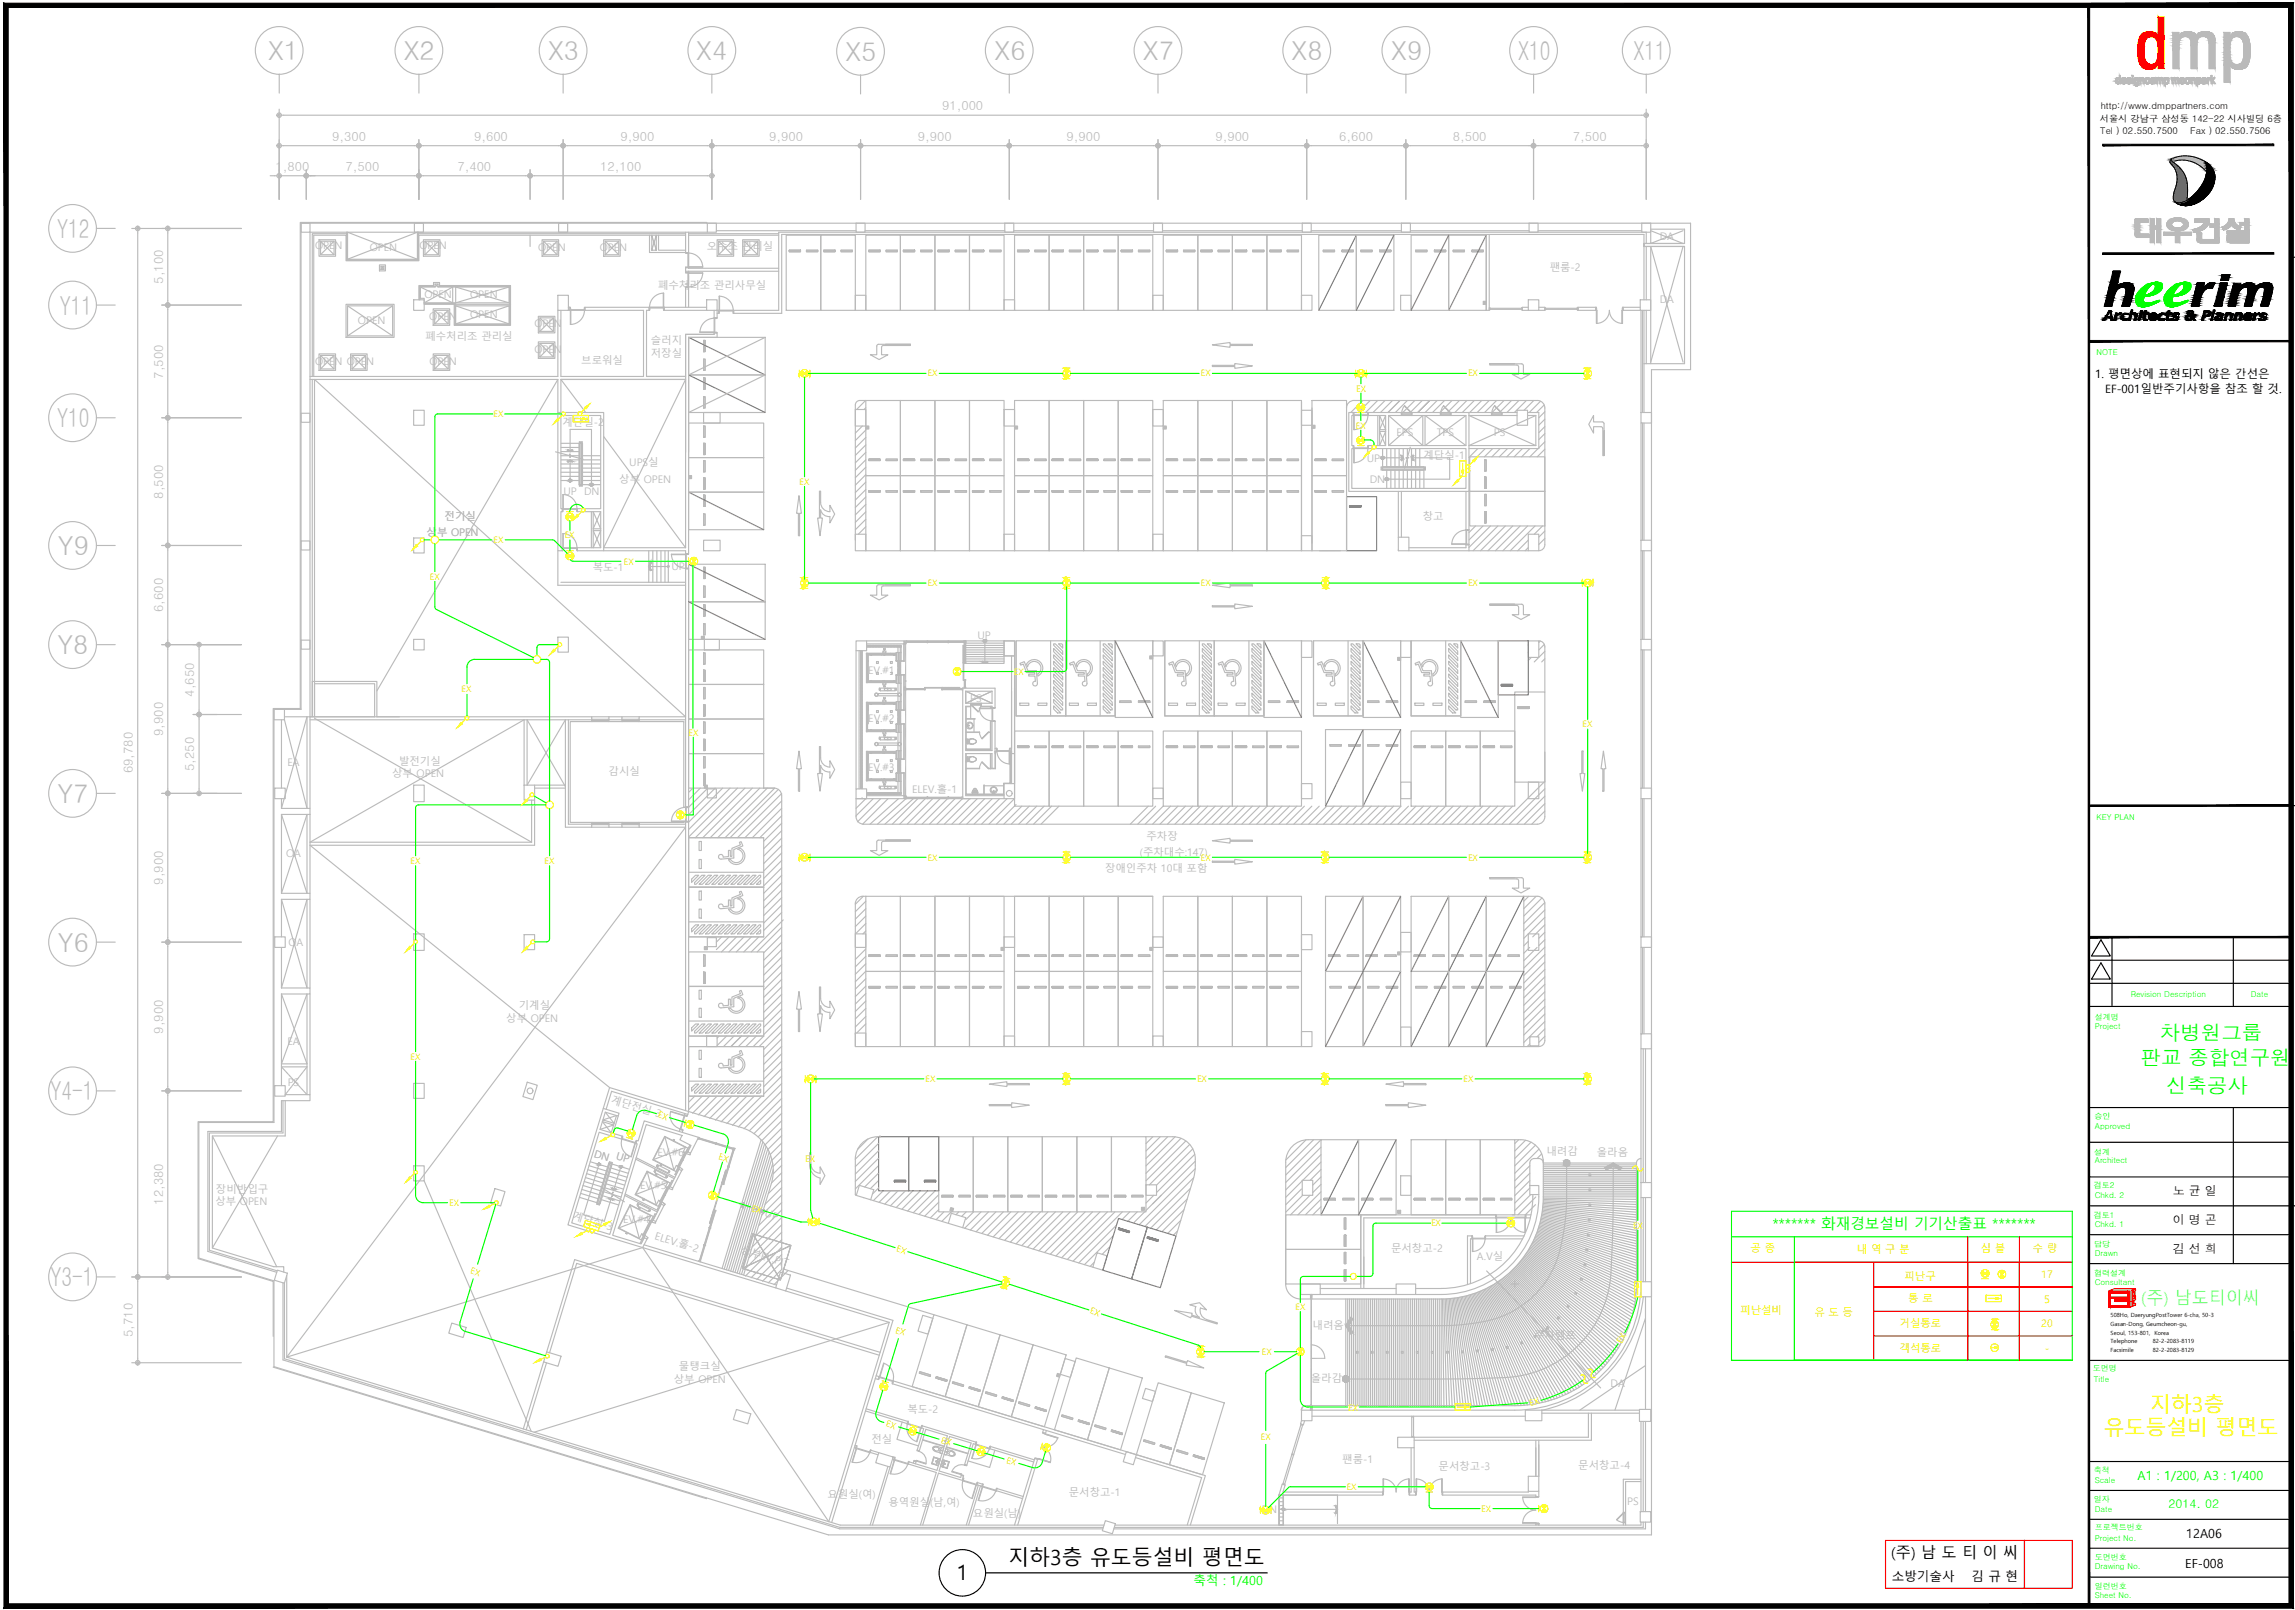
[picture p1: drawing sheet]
<svg xmlns="http://www.w3.org/2000/svg" width="512mm" height="359mm" viewBox="0 0 512 359" stroke-linecap="round" stroke-linejoin="round" font-family="sans-serif">
<defs><g id="words">
<g font-size="5.8" fill="#bababa">
<text x="59.8" y="13.4">X1</text>
<text x="90" y="13.4">X2</text>
<text x="122.2" y="13.4">X3</text>
<text x="155.2" y="13.4">X4</text>
<text x="188.5" y="13.6">X5</text>
<text x="221.7" y="13.4">X6</text>
<text x="254.7" y="13.4">X7</text>
<text x="287.9" y="13.4">X8</text>
<text x="310.1" y="13.4">X9</text>
<text x="338.4" y="13.4">X10</text>
<text x="364.1" y="13.4">X11</text>
<text x="12.7" y="53">Y12</text>
<text x="13.3" y="70.1">Y11</text>
<text x="12.7" y="95.2">Y10</text>
<text x="12.9" y="123.7">Y9</text>
<text x="12.8" y="145.8">Y8</text>
<text x="12.8" y="178.9">Y7</text>
<text x="12.9" y="212.1">Y6</text>
<text x="11.3" y="245.2">Y4-1</text>
<text x="11.3" y="286.7">Y3-1</text>
</g>
<g font-size="4.7" fill="#ff0">
<text x="479.3" y="314.7">지하3층</text>
<text x="468.9" y="319.8">유도등설비 평면도</text>
</g>
<g font-size="4.7">
<text x="213.3" y="352.2">1</text>
<text x="224.8" y="348.7">지하3층 유도등설비 평면도</text>
</g>
<g font-size="4.6" fill="#0f0">
<text x="481.4" y="231.8">차병원그룹</text>
<text x="477.1" y="237.4">판교 종합연구원</text>
<text x="482.8" y="243.5">신축공사</text>
</g>
<text font-size="3.8" fill="#0ff" x="477.3" y="290.5">(주) 남도티이씨</text>
<text font-size="3.4" x="421.6" y="347.2">(주) 남 도 티 이 씨</text>
<text font-size="3.3" fill="#0f0" x="395.1" y="273.8">******* 화재경보설비 기기산출표 *******</text>
<g font-size="2.8" fill="#bababa">
<text x="210" y="24.6">91,000</text>
<text x="74" y="31.4">9,300</text>
<text x="105.7" y="31.4">9,600</text>
<text x="138.3" y="31.4">9,900</text>
<text x="171.4" y="31.4">9,900</text>
<text x="204.6" y="31.4">9,900</text>
<text x="237.7" y="31.4">9,900</text>
<text x="270.9" y="31.4">9,900</text>
<text x="298.5" y="31.4">6,600</text>
<text x="323.8" y="31.4">8,500</text>
<text x="350.6" y="31.4">7,500</text>
<text x="61.4" y="38.1">1,800</text>
<text x="77" y="38.1">7,500</text>
<text x="101.9" y="38.1">7,400</text>
<text x="133.8" y="38.1">12,100</text>
<text x="36.3" y="63.2" transform="rotate(-90 36.3 63.2)">5,100</text>
<text x="36.3" y="84.3" transform="rotate(-90 36.3 84.3)">7,500</text>
<text x="36.3" y="111.1" transform="rotate(-90 36.3 111.1)">8,500</text>
<text x="36.3" y="136.4" transform="rotate(-90 36.3 136.4)">6,600</text>
<text x="43.3" y="155.2" transform="rotate(-90 43.3 155.2)">4,650</text>
<text x="36.3" y="164" transform="rotate(-90 36.3 164)">9,900</text>
<text x="29.6" y="172.3" transform="rotate(-90 29.6 172.3)">69,780</text>
<text x="43.3" y="171.8" transform="rotate(-90 43.3 171.8)">5,250</text>
<text x="36.3" y="197.2" transform="rotate(-90 36.3 197.2)">9,900</text>
<text x="36.3" y="230.3" transform="rotate(-90 36.3 230.3)">9,900</text>
<text x="36.3" y="268.5" transform="rotate(-90 36.3 268.5)">12,380</text>
<text x="29.6" y="297.9" transform="rotate(-90 29.6 297.9)">5,710</text>
</g>
<g font-size="2.8" fill="#0f0">
<text x="476.4" y="329.9">A1 : 1/200, A3 : 1/400</text>
<text x="266.1" y="353.1">축척 : 1/400</text>
</g>
<g font-size="2.8">
<text x="487.3" y="342.8">12A06</text>
<text x="421.6" y="352.3">소방기술사</text>
<text x="439.4" y="352.3">김 규 현</text>
<text x="487.1" y="349.3">EF-008</text>
</g>
<g font-size="2.7">
<text x="484.3" y="266.4">노 균 일</text>
<text x="484.3" y="272.8">이 명 곤</text>
<text x="484.3" y="279.2">김 선 희</text>
</g>
<text font-size="2.7" fill="#0f0" x="483.3" y="335.9">2014. 02</text>
<g font-size="2.6">
<text x="467" y="84.2">1. 평면상에 표현되지 않은 간선은</text>
<text x="469.2" y="87.6">EF-001일반주기사항을 참조 할 것.</text>
</g>
<g font-size="2.3" fill="#bababa">
<text x="369.9" y="53.5">DA</text>
<text x="70.2" y="55.5">OPEN</text>
<text x="82.4" y="55.9">OPEN</text>
<text x="93.5" y="55.5">OPEN</text>
<text x="120" y="55.9">OPEN</text>
<text x="133.7" y="55.9">OPEN</text>
<text x="157.6" y="55.8">오수조 관리실</text>
<text x="146.7" y="64.4">폐수처리조 관리사무실</text>
<text x="345.4" y="60.5">팬룸-2</text>
<text x="94.6" y="66.3">OPEN</text>
<text x="95.7" y="71.3">OPEN</text>
<text x="104.8" y="66.3">OPEN</text>
<text x="104.8" y="70.9">OPEN</text>
<text x="369.9" y="67.5">DA</text>
<text x="79.8" y="72.1">OPEN</text>
<text x="94.8" y="75.9">폐수처리조 관리실</text>
<text x="119.1" y="72.9">OPEN</text>
<text x="145.1" y="76.6">슬러지</text>
<text x="70.2" y="81.3">OPEN OPEN</text>
<text x="95.7" y="81.3">OPEN</text>
<text x="119.1" y="78.6">OPEN</text>
<text x="129.6" y="81.1">브로워실</text>
<text x="145.1" y="79.6">저장실</text>
<text x="125.4" y="95">계단실-2</text>
<text x="311.3" y="97.1">EPS</text>
<text x="320.3" y="97.1">TPS</text>
<text x="333" y="97.1">PS</text>
<text x="138" y="107.7">상부 OPEN</text>
<text x="140.3" y="103.9">UPS실</text>
<text x="304.6" y="102.8">UP</text>
<text x="305.3" y="107.6">DN</text>
<text x="317.3" y="102.3">계단실-1</text>
<text x="125.6" y="110.3">UP</text>
<text x="130.2" y="110.3">DN</text>
<text x="95.1" y="119.4">상부 OPEN</text>
<text x="99.1" y="115.9">전기실</text>
<text x="317.1" y="115.8">창고</text>
<text x="132.1" y="127.2">복도-1</text>
<text x="149.7" y="127">UP</text>
<text x="217.9" y="142.3">UP</text>
<text x="193.5" y="150.1">EV.#1</text>
<text x="193.5" y="161">EV.#2</text>
<text x="216.3" y="156.5">PS</text>
<text x="64" y="170.7">EA</text>
<text x="87.4" y="173">상부 OPEN</text>
<text x="88.9" y="170.4">발전기실</text>
<text x="135.7" y="172.7">감시실</text>
<text x="193.5" y="171.9">EV.#3</text>
<text x="203.3" y="176.7">ELEV.홀-1</text>
<text x="63.8" y="191.1">OA</text>
<text x="254.1" y="190.6">(주차대수:147)</text>
<text x="255.5" y="187.1">주차장</text>
<text x="246.3" y="194.4">장애인주차 10대 포함</text>
<text x="64.3" y="210.8">OA</text>
<text x="112.8" y="227.8">상부 OPEN</text>
<text x="115.7" y="224.8">기계실</text>
<text x="64" y="233">EA</text>
<text x="64.1" y="242.1">PS</text>
<text x="136.1" y="245.7" transform="rotate(17 136.1 245.7)">계단전실-3</text>
<text x="132.3" y="257.8" transform="rotate(17 132.3 257.8)">DN</text>
<text x="146.5" y="257.5">EV.#6</text>
<text x="344.7" y="257.5">내려감</text>
<text x="355.9" y="257.6">올라옴</text>
<text x="137.2" y="258.3" transform="rotate(17 137.2 258.3)">UP</text>
<text x="48" y="268.6">상부 OPEN</text>
<text x="48.1" y="265.9">장비반입구</text>
<text x="142.7" y="265.1">EV.#5</text>
<text x="127.5" y="271.6" transform="rotate(17 127.5 271.6)">계단실-3</text>
<text x="138.9" y="272.6">EV.#4</text>
<text x="170.4" y="271.1" transform="rotate(17 170.4 271.1)">UP</text>
<text x="145.8" y="276.1" transform="rotate(17 145.8 276.1)">ELEV.홀-2</text>
<text x="165" y="279.2" transform="rotate(17 165 279.2)">상부EV.PIT</text>
<text x="310.1" y="279.1">문서창고-2</text>
<text x="329.2" y="280.8">A.V실</text>
<text x="292.6" y="296.1">내려옴</text>
<text x="341.9" y="298.5">주차램프</text>
<text x="151.3" y="305.2">물탱크실</text>
<text x="150.2" y="308.1">상부 OPEN</text>
<text x="292.2" y="308">올라감</text>
<text x="359" y="309">DA</text>
<text x="202.3" y="314.8">복도-2</text>
<text x="194.2" y="321.6">전실</text>
<text x="299.2" y="326">팬룸-1</text>
<text x="320.6" y="327.6">문서창고-3</text>
<text x="351.8" y="327.3">문서창고-4</text>
<text x="184.4" y="333.8">요원실(여)</text>
<text x="198" y="335.5">용역원실(남,여)</text>
<text x="238.2" y="333.4">문서창고-1</text>
<text x="362.7" y="335.3">PS</text>
<text x="216.8" y="338.1">요원실(남)</text>
<text x="281.2" y="337.2">DN</text>
</g>
<g font-size="2.3" fill="#ff0">
<text x="390.2" y="279.1">공 종</text>
<text x="413.9" y="279.2">내 역 구 분</text>
<text x="441.5" y="279">심 볼</text>
<text x="453.1" y="279">수 량</text>
<text x="424.5" y="285.2">피난구</text>
<text x="455" y="284.8">17</text>
<text x="387.9" y="292.7">피난설비</text>
<text x="404.4" y="293.2">유 도 등</text>
<text x="425.3" y="290.2">통 로</text>
<text x="455.6" y="290.3">5</text>
<text x="423.4" y="295.7">거실통로</text>
<text x="455" y="295.7">20</text>
<text x="423.4" y="301.2">객석통로</text>
<text x="455.8" y="301.2">-</text>
</g>
<g font-size="2.1">
<text x="468" y="27.1">서울시 강남구 삼성동 142-22 시사빌딩 6층</text>
<text x="468.1" y="29.8">Tel ) 02.550.7500</text>
<text x="468.2" y="24.3">http://www.dmppartners.com</text>
<text x="488.2" y="29.8">Fax ) 02.550.7506</text>
</g>
<g font-size="2" fill="#ff0">
<text x="206.8" y="83.9">EX</text>
<text x="267.7" y="83.9">EX</text>
<text x="327.2" y="83.9">EX</text>
<text x="302.3" y="87.3">EX</text>
<text x="110" y="92.9">EX</text>
<text x="302.2" y="95.5">EX</text>
<text x="178.2" y="108">EX</text>
<text x="125.9" y="120">EX</text>
<text x="110" y="121.1">EX</text>
<text x="139.1" y="125.8">EX</text>
<text x="95.8" y="129.2">EX</text>
<text x="206.8" y="130.5">EX</text>
<text x="267.7" y="130.5">EX</text>
<text x="327.2" y="130.5">EX</text>
<text x="102.9" y="154.3">EX</text>
<text x="226" y="150.4">EX</text>
<text x="153.4" y="164">EX</text>
<text x="352.7" y="162.1">EX</text>
<text x="206.8" y="191.8">EX</text>
<text x="267.7" y="191.8">EX</text>
<text x="327.2" y="191.8">EX</text>
<text x="91.5" y="192.5">EX</text>
<text x="121.4" y="192.5">EX</text>
<text x="91.5" y="236.1">EX</text>
<text x="206.3" y="241.1">EX</text>
<text x="266.8" y="241.2">EX</text>
<text x="326.2" y="241.2">EX</text>
<text x="146.5" y="249" transform="rotate(17 146.5 249)">EX</text>
<text x="160.1" y="258.3" transform="rotate(17 160.1 258.3)">EX</text>
<text x="179.5" y="259">EX</text>
<text x="100.1" y="268.7">EX</text>
<text x="167.4" y="269.8" transform="rotate(17 167.4 269.8)">EX</text>
<text x="319" y="273.2">EX</text>
<text x="364" y="273.8">EX</text>
<text x="199.7" y="278.8" transform="rotate(18 199.7 278.8)">EX</text>
<text x="104.7" y="283.7" transform="rotate(17 104.7 283.7)">EX</text>
<text x="242.8" y="292.7" transform="rotate(18 242.8 292.7)">EX</text>
<text x="288.8" y="291.9">EX</text>
<text x="199.5" y="297" transform="rotate(17 199.5 297)">EX</text>
<text x="361.5" y="299.5" transform="rotate(-61 361.5 299.5)">EX</text>
<text x="281.2" y="301.9">EX</text>
<text x="197.4" y="317.8" transform="rotate(17 197.4 317.8)">EX</text>
<text x="300.5" y="314.3">EX</text>
<text x="341.1" y="313.4" transform="rotate(-15 341.1 313.4)">EX</text>
<text x="209.7" y="321.6" transform="rotate(17 209.7 321.6)">EX</text>
<text x="281" y="320.9">EX</text>
<text x="224.2" y="326" transform="rotate(17 224.2 326)">EX</text>
<text x="300.2" y="332">EX</text>
<text x="330.1" y="336.9">EX</text>
</g>
<g font-size="1.8" fill="#0f0">
<text x="467.3" y="79.1">NOTE</text>
<text x="467.3" y="182.6">KEY PLAN</text>
<text x="466.9" y="227.3">설계명</text>
<text x="474.9" y="222.2">Revision Description</text>
<text x="501.7" y="222.2">Date</text>
<text x="466.9" y="229.4">Project</text>
<text x="466.8" y="249.5">승인</text>
<text x="466.9" y="251.5">Approved</text>
<text x="466.8" y="257.3">설계</text>
<text x="466.9" y="259.3">Architect</text>
<text x="466.7" y="264.8">검토2</text>
<text x="466.9" y="267">Chkd. 2</text>
<text x="466.7" y="271.4">검토1</text>
<text x="466.9" y="273.4">Chkd. 1</text>
<text x="466.8" y="277.8">담당</text>
<text x="466.9" y="279.9">Drawn</text>
<text x="466.8" y="284.3">협력설계</text>
<text x="466.9" y="286.3">Consultant</text>
<text x="466.5" y="305.6">도면명</text>
<text x="466.7" y="307.9">Title</text>
<text x="466.7" y="328.3">축척</text>
<text x="466.7" y="334.7">일자</text>
<text x="466.9" y="330.4">Scale</text>
<text x="466.9" y="336.9">Date</text>
<text x="466.9" y="340.9">프로젝트번호</text>
<text x="466.9" y="343.3">Project No.</text>
<text x="466.9" y="347.7">도면번호</text>
<text x="466.9" y="349.7">Drawing No.</text>
<text x="466.9" y="356.2">Sheet No.</text>
<text x="466.9" y="354.1">일련번호</text>
</g>
<g font-size="1.3">
<text x="470.4" y="293.5">508Ho, DaeryungPostTower 6-cha, 50-3</text>
<text x="470.4" y="295.5">Gasan-Dong, Geumcheon-gu,</text>
<text x="470.4" y="297.4">Seoul, 153-801,</text>
<text x="470.4" y="299.3">Telephone</text>
<text x="479.8" y="299.3">82-2-2083-8119</text>
<text x="480.2" y="297.4">Korea</text>
<text x="470.4" y="301.2">Facsimile</text>
<text x="479.8" y="301.2">82-2-2083-8129</text>
</g>
</g></defs>
<!-- layer: PLAN -->
<g fill="#bababa" stroke="#bababa" stroke-width=".22">
<path d="M138.2 259.8h.3z"/>
<path d="M138.3 260.3h.1z"/>
<path d="M312.3 101.6h.2z"/>
<path d="M312.6 102h.2l-.3 .5z"/>
<path d="M126.6 100.2l.3 .1h-.4z"/>
<path d="M127.3 100.3l.2-.1 .1 .1z"/>
<path d="M126.7 100.5h.7l-.3 .2z"/>
<path d="M131.8 107.7h.1z"/>
<path d="M135.7 267.1l.6-.1 .1 .1z"/>
<path d="M135.7 267.1h.5z"/>
<path d="M136.2 267.1l.4 .3z"/>
<path d="M133.4 259.7h.2z"/>
<path d="M136.4 264.8h.2z"/>
<path d="M136.8 265h.5z"/>
<path d="M136.6 265l.7 .1z"/>
<path d="M314.9 101.5l.2 .1z"/>
<path d="M314.6 102h.2l.3 .5z"/>
<path d="M127 106.8h.1z"/>
<path d="M126.7 102.7l.4-.2 .3 .2z"/>
<path d="M126.5 102.8h.4l-.3 .2z"/>
<path d="M127.1 102.7l.5 .1z"/>
<path d="M145 125.3l.1 .1z"/>
<path d="M144.6 126.2h.2l.3 .9z"/>
<path d="M297.6 335.5h.2z"/>
<path d="M297.9 336.3h.2l-.3 .9z"/>
<path d="M286 336.1h.1z"/>
<path d="M358.4 259.9l1.2-.7 1.2 .7z"/>
<path d="M357.7 260.2h1.2l-.9 .5z"/>
<path d="M359.6 259.9h1.2l.6 .3z"/>
<path d="M301 293.6l.5 .3h-.7z"/>
<path d="M300 295.4h.6l.9 1.6z"/>
<path d="M349 258.5h.3z"/>
<path d="M299.8 306.6h.3z"/>
<path d="M165.7 268l.1 .1h-.2z"/>
<path d="M165.3 268.5h.2l.1 .5z"/>
<path d="M170 269.6h.1z"/>
<path d="M170 270.2h.1z"/>
<path d="M170 270.2h.2z"/>
<path d="M219.1 147.4l.2 .1h-.3z"/>
<path d="M219.7 147.5l.3-.1 .1 .1z"/>
<path d="M219.2 147.6h.7l-.4 .2z"/>
<path d="M138.3 259.7h.1zM138.3 259.7h.1zM138.3 259.7h.1z"/>
<path d="M138.3 259.7l.2 .1zM138.2 259.8h.3zM138.2 259.8h.3zM138.2 259.8h.3z"/>
<path d="M138.2 259.8h.3zM138.2 259.8h.3zM138.2 259.8h.3z"/>
<path d="M138.2 259.8h.4zM138.2 259.8h.4z"/>
<path d="M138.2 259.8h.4zM138.2 259.8h.4z"/>
<path d="M138.2 259.8l.4 .1zM138.2 259.8l.4 .1z"/>
<path d="M138.1 259.9h.5zM138.1 259.9h.5z"/>
<path d="M138.1 259.9h.5zM138.1 259.9h.5z"/>
<path d="M138.1 259.9h.5zM138.1 259.9h.5z"/>
<path d="M138.1 259.9h.5zM138.1 259.9h.5z"/>
<path d="M138.1 259.9l.5 .1zM138.1 259.9l.5 .1z"/>
<path d="M138.1 260h.5zM138.1 260h.5z"/>
<path d="M138.1 260h.5zM138.1 260h.5z"/>
<path d="M138.1 260l.5 .1zM138.1 260l.5 .1z"/>
<path d="M138.1 260.1h.5zM138.1 260.1h.5z"/>
<path d="M138.1 260.1h.5zM138.1 260.1h.5z"/>
<path d="M138.1 260.1h.5zM138.1 260.1h.5z"/>
<path d="M138.1 260.1h.5zM138.1 260.1h.5z"/>
<path d="M138.2 260.1h.4zM138.2 260.1l.4 .1z"/>
<path d="M138.2 260.2h.4zM138.2 260.2h.4z"/>
<path d="M138.2 260.2h.4zM138.2 260.2h.3z"/>
<path d="M138.2 260.2h.3zM138.2 260.2h.3z"/>
<path d="M138.2 260.2h.3zM138.2 260.2h.3z"/>
<path d="M138.2 260.2h.3zM138.2 260.2h.3z"/>
<path d="M138.3 260.2h.2zM138.3 260.2l.1 .1zM138.3 260.3h.1z"/>
<path d="M312.3 101.6l.5 .4-.3-.4zM312.3 101.6l.5 .4h-.2z"/>
<path d="M312.6 102l-.3 .5h.2zM312.3 102.5h.2z"/>
<path d="M127.3 100.3h.3zM127.1 100.5h.3z"/>
<path d="M126.5 100.3l.6 .2zM126.5 100.3l.6 .2z"/>
<path d="M131.8 107.7h.1zM131.7 107.7h.2z"/>
<path d="M131.7 107.7h.3zM131.7 107.7h.3z"/>
<path d="M131.7 107.7l.3 .1zM131.6 107.8h.4z"/>
<path d="M131.6 107.8h.5zM131.6 107.8h.5z"/>
<path d="M131.6 107.8l.5 .1zM131.6 107.8l.5 .1z"/>
<path d="M131.5 107.9h.6zM131.5 107.9h.6z"/>
<path d="M131.5 107.9l.7 .1zM131.5 107.9l.7 .1z"/>
<path d="M131.5 108h.7zM131.5 108h.7z"/>
<path d="M131.5 108h.7zM131.5 108l.6 .1z"/>
<path d="M131.5 108.1h.6zM131.5 108.1h.6z"/>
<path d="M131.5 108.1h.6zM131.5 108.1l.6 .1z"/>
<path d="M131.6 108.2h.5zM131.6 108.2h.4z"/>
<path d="M131.6 108.2h.4zM131.6 108.2l.4 .1z"/>
<path d="M131.7 108.3h.3zM131.7 108.3h.2z"/>
<path d="M131.7 108.3h.2zM131.7 108.3h.2zM131.8 108.3h.1z"/>
<path d="M135.7 267.1h.7zM135.7 267.1h.7z"/>
<path d="M136.2 267.1l.4 .3zM136.4 267.4h.2z"/>
<path d="M133.4 259.2h.2zM133.4 259.2h.2zM133.4 259.2h.2z"/>
<path d="M133.4 259.2h.2zM133.4 259.2h.2z"/>
<path d="M133.4 259.2h.2zM133.4 259.2h.2z"/>
<path d="M133.4 259.2l.3 .1zM133.3 259.3h.4z"/>
<path d="M133.3 259.3h.4zM133.3 259.3h.4z"/>
<path d="M133.3 259.3h.4zM133.3 259.3h.4z"/>
<path d="M133.3 259.3h.4zM133.3 259.3h.4z"/>
<path d="M133.3 259.3h.4zM133.3 259.3h.4z"/>
<path d="M133.3 259.3l.4 .1zM133.3 259.3l.4 .1z"/>
<path d="M133.3 259.4h.4zM133.3 259.4h.4z"/>
<path d="M133.2 259.4h.5zM133.2 259.4h.5z"/>
<path d="M133.2 259.4h.6zM133.2 259.4h.6z"/>
<path d="M133.2 259.4h.6zM133.2 259.4h.6z"/>
<path d="M133.2 259.4l.6 .1zM133.2 259.4l.6 .1z"/>
<path d="M133.2 259.5h.6zM133.2 259.5h.6z"/>
<path d="M133.2 259.5h.6zM133.2 259.5h.6z"/>
<path d="M133.2 259.5h.6zM133.2 259.5l.5 .1z"/>
<path d="M133.2 259.6h.5zM133.2 259.6h.5z"/>
<path d="M133.3 259.6h.4zM133.3 259.6h.4z"/>
<path d="M133.3 259.6h.4zM133.3 259.6h.4z"/>
<path d="M133.3 259.6h.4zM133.3 259.6h.4z"/>
<path d="M133.3 259.6h.4zM133.3 259.6l.4 .1z"/>
<path d="M133.3 259.7h.4zM133.3 259.7h.4z"/>
<path d="M133.3 259.7h.4zM133.3 259.7h.4z"/>
<path d="M133.3 259.7h.4zM133.3 259.7h.3z"/>
<path d="M133.4 259.7h.2zM133.4 259.7h.2z"/>
<path d="M133.4 259.7h.2zM133.4 259.7h.2z"/>
<path d="M133.4 259.7h.2zM133.4 259.7h.2z"/>
<path d="M136.4 264.8l.4 .2zM136.4 264.8l.4 .2z"/>
<path d="M136.6 265l.7 .1zM136.7 265.1h.6l-.5 .1z"/>
<path d="M308.1 101.7h.2zM308.1 101.7h.2z"/>
<path d="M308.1 101.7h.2zM308 101.7h.3z"/>
<path d="M308 101.7l.4 .1zM308 101.8h.4z"/>
<path d="M308 101.8h.4zM308 101.8h.4z"/>
<path d="M307.9 101.8l.5 .1zM307.9 101.8l.5 .1z"/>
<path d="M307.9 101.9h.6zM307.9 101.9h.6z"/>
<path d="M307.9 101.9l.6 .1zM307.9 101.9l.6 .1z"/>
<path d="M307.8 102h.7zM307.8 102h.7z"/>
<path d="M307.8 102h.7zM307.8 102l.7 .1z"/>
<path d="M307.8 102.1h.7zM307.8 102.1h.7z"/>
<path d="M307.9 102.1h.6zM307.9 102.1l.5 .1z"/>
<path d="M307.9 102.2h.5zM307.9 102.2h.5z"/>
<path d="M307.9 102.2h.5zM307.9 102.2l.5 .1z"/>
<path d="M308 102.3h.4zM308 102.3h.3z"/>
<path d="M308 102.3h.3zM308 102.3h.3z"/>
<path d="M308.1 102.3h.2zM308.1 102.3h.1z"/>
<path d="M314.9 101.6l-.1 .4 .3-.4zM314.9 101.6l-.1 .4h-.2z"/>
<path d="M314.6 102l.3 .5h.2zM314.9 102.5h.2z"/>
<path d="M309.1 106.5h.1zM309 106.5h.2z"/>
<path d="M309 106.5h.2zM308.9 106.5h.3z"/>
<path d="M308.9 106.5h.4zM308.9 106.5h.4z"/>
<path d="M308.9 106.5l.4 .1zM308.8 106.6h.5z"/>
<path d="M308.8 106.6h.6zM308.8 106.6h.6z"/>
<path d="M308.8 106.6l.6 .1zM308.8 106.6l.6 .1z"/>
<path d="M308.8 106.7h.6zM308.8 106.7h.6z"/>
<path d="M308.8 106.7l.6 .1zM308.8 106.7l.6 .1z"/>
<path d="M308.8 106.8h.6zM308.8 106.8h.6z"/>
<path d="M308.8 106.8h.6zM308.8 106.8l.6 .1z"/>
<path d="M308.8 106.9h.6zM308.8 106.9l.6 .1z"/>
<path d="M308.8 107h.6zM308.8 107h.5z"/>
<path d="M308.8 107h.5zM308.8 107h.5z"/>
<path d="M308.9 107h.4zM308.9 107l.3 .1z"/>
<path d="M308.9 107.1h.3zM308.9 107.1h.3z"/>
<path d="M309 107.1h.2zM309 107.1h.1z"/>
<path d="M127 106.8h.2zM127 106.8h.2z"/>
<path d="M127 106.8h.2zM126.9 106.8h.3z"/>
<path d="M126.9 106.8h.4zM126.9 106.8h.4z"/>
<path d="M126.9 106.8l.4 .1zM126.9 106.8l.4 .1z"/>
<path d="M126.8 106.9h.6zM126.8 106.9h.6z"/>
<path d="M126.8 106.9l.6 .1zM126.8 106.9l.6 .1z"/>
<path d="M126.8 107h.6zM126.8 107h.6z"/>
<path d="M126.8 107l.6 .1zM126.8 107l.6 .1z"/>
<path d="M126.8 107.1h.6zM126.8 107.1l.6 .1z"/>
<path d="M126.8 107.2h.6zM126.8 107.2h.6z"/>
<path d="M126.8 107.2h.6zM126.8 107.2l.5 .1z"/>
<path d="M126.8 107.3h.5zM126.8 107.3h.5z"/>
<path d="M126.9 107.3h.4zM126.9 107.3h.3z"/>
<path d="M126.9 107.3h.3zM126.9 107.3l.3 .1z"/>
<path d="M127 107.4h.2zM127 107.4h.1zM127 107.4h.1z"/>
<path d="M127.1 102.7l.5 .1zM127.3 102.8h.3l-.1 .2z"/>
<path d="M126.7 102.7l.2 .1 .2-.1zM126.5 102.8l.2-.1 .2 .1z"/>
<path d="M144.9 125.4l-.1 .8 .3-.8zM144.9 125.4l-.1 .8h-.2zM144.6 126.2h.2zM144.6 126.2h.2z"/>
<path d="M144.6 126.2l.3 .9h.2zM144.9 127.1h.2z"/>
<path d="M144.9 125.4l-.1 .8 .3-.8zM144.9 125.4l-.1 .8h-.2zM144.6 126.2h.2zM144.6 126.2h.2z"/>
<path d="M144.6 126.2l.3 .9h.2zM144.9 127.1h.2z"/>
<path d="M297.6 335.5l.5 .8-.3-.8zM297.6 335.5l.5 .8h-.2zM297.9 336.3h.2zM297.9 336.3h.2z"/>
<path d="M297.9 336.3l-.3 .9h.2zM297.6 337.2h.2z"/>
<path d="M286 336.1h.1zM286 336.1h.1z"/>
<path d="M286 336.1h.2zM285.9 336.1h.3z"/>
<path d="M285.9 336.1h.3zM285.9 336.1h.3z"/>
<path d="M285.9 336.1h.3zM285.9 336.1h.3z"/>
<path d="M285.9 336.1l.3 .1zM285.9 336.1l.3 .1z"/>
<path d="M285.9 336.2h.3zM285.9 336.2h.3z"/>
<path d="M285.9 336.2h.4zM285.9 336.2h.4z"/>
<path d="M285.9 336.2h.4zM285.8 336.2h.5z"/>
<path d="M285.8 336.2h.5zM285.8 336.2h.5z"/>
<path d="M285.8 336.2l.5 .1zM285.8 336.2l.5 .1z"/>
<path d="M285.8 336.3h.5zM285.8 336.3h.5z"/>
<path d="M285.8 336.3h.5zM285.8 336.3h.5zM285.8 336.3h.5zM285.8 336.3h.5z"/>
<path d="M285.8 336.3l.5 .1zM285.8 336.3l.5 .1z"/>
<path d="M285.8 336.4h.5zM285.8 336.4h.5z"/>
<path d="M285.8 336.4h.5zM285.8 336.4h.5z"/>
<path d="M285.8 336.4h.5zM285.8 336.4h.5z"/>
<path d="M285.8 336.4h.5zM285.8 336.4l.5 .1zM285.8 336.5h.5zM285.8 336.5h.5z"/>
<path d="M285.8 336.5h.5zM285.8 336.5h.5zM285.9 336.5h.4zM285.9 336.5h.4z"/>
<path d="M285.9 336.5h.4zM285.9 336.5h.3zM285.9 336.5h.3zM285.9 336.5h.3z"/>
<path d="M285.9 336.5h.3zM285.9 336.5l.3 .1z"/>
<path d="M285.9 336.6h.3zM285.9 336.6h.3z"/>
<path d="M285.9 336.6h.3zM285.9 336.6h.3z"/>
<path d="M286 336.6h.1zM286 336.6h.2z"/>
<path d="M286 336.6h.1zM286 336.6h.1z"/>
<path d="M359.6 259.9l.6 .3h1.2zM360.2 260.2h1.2l-.3 .5z"/>
<path d="M358.4 259.9l.5 .3 .7-.3zM357.7 260.2l.7-.3 .5 .3z"/>
<path d="M300.8 293.9l-.2 1.5 .9-1.5zM300.8 293.9l-.2 1.5h-.6z"/>
<path d="M300 295.4l.8 1.6h.7zM300.8 297h.7l-.5 .3z"/>
<path d="M349 258.5h.4zM348.9 258.5h.5z"/>
<path d="M348.9 258.5l.7 .1zM348.8 258.6h.8z"/>
<path d="M348.8 258.6h.9zM348.7 258.6h1z"/>
<path d="M348.7 258.6l1.1 .1zM348.7 258.6l1.1 .1h-1.2z"/>
<path d="M348.6 258.7l1.2 .1zM348.6 258.7l1.2 .1h-1.3z"/>
<path d="M348.5 258.8l1.4 .2-.1-.2zM348.5 258.8l1.4 .2h-1.4z"/>
<path d="M348.5 259l1.4 .1v-.1zM348.5 259l1.4 .1h-1.4z"/>
<path d="M348.5 259.1l1.4 .1v-.1zM348.5 259.1l1.4 .1h-1.4z"/>
<path d="M348.5 259.2l1.4 .2v-.2zM348.5 259.2l1.4 .2h-1.4z"/>
<path d="M348.5 259.4l1.3 .1 .1-.1zM348.5 259.4l1.3 .1h-1.3z"/>
<path d="M348.5 259.5l1.3 .1v-.1zM348.5 259.5l1.3 .1z"/>
<path d="M348.6 259.6h1.2zM348.6 259.6l1.1 .1z"/>
<path d="M348.7 259.7h1zM348.7 259.7l.9 .1z"/>
<path d="M348.8 259.8h.8zM348.8 259.8h.6z"/>
<path d="M348.9 259.8h.5zM348.9 259.8l.4 .1zM349 259.9h.3z"/>
<path d="M299.8 306.6h.4zM299.7 306.6h.5z"/>
<path d="M299.7 306.6l.6 .1zM299.6 306.7h.7z"/>
<path d="M299.6 306.7l.8 .1zM299.5 306.8h.9z"/>
<path d="M299.5 306.8l1 .1zM299.5 306.8l1 .1h-1.1z"/>
<path d="M299.4 306.9l1.2 .1zM299.4 306.9l1.2 .1h-1.3z"/>
<path d="M299.3 307l1.3 .1v-.1zM299.3 307l1.3 .1h-1.3z"/>
<path d="M299.3 307.1l1.4 .1-.1-.1zM299.3 307.1l1.4 .1h-1.4z"/>
<path d="M299.3 307.2l1.4 .2v-.2zM299.3 307.2l1.4 .2h-1.4z"/>
<path d="M299.3 307.4l1.3 .1 .1-.1zM299.3 307.4l1.3 .1h-1.3z"/>
<path d="M299.3 307.5l1.3 .1v-.1zM299.3 307.5l1.3 .1z"/>
<path d="M299.3 307.6l1.2 .1 .1-.1zM299.3 307.6l1.2 .1z"/>
<path d="M299.4 307.7h1.1zM299.4 307.7l1 .1z"/>
<path d="M299.5 307.8h.9zM299.5 307.8l.8 .1z"/>
<path d="M299.6 307.9h.7zM299.6 307.9l.6 .1z"/>
<path d="M299.7 308h.5zM299.7 308h.4zM299.8 308h.3z"/>
<path d="M165.6 268.1l-.1 .3 .3-.3zM165.3 268.4l.3-.3-.1 .3z"/>
<path d="M165.3 268.4h.2zM165.3 268.4l.2 .1z"/>
<path d="M165.3 268.5l.1 .5h.2zM165.4 269h.2z"/>
<path d="M170 269.6h.2zM170 269.6h.2z"/>
<path d="M170 269.6h.2zM169.9 269.6h.3z"/>
<path d="M169.9 269.6h.3zM169.9 269.6h.3z"/>
<path d="M169.9 269.6h.4zM169.9 269.6h.4z"/>
<path d="M169.9 269.6h.4zM169.9 269.6h.4z"/>
<path d="M169.9 269.6h.4zM169.9 269.6h.4z"/>
<path d="M169.8 269.6l.5 .1zM169.8 269.6l.5 .1z"/>
<path d="M169.8 269.7h.5zM169.8 269.7h.5z"/>
<path d="M169.8 269.7h.5zM169.8 269.7h.5z"/>
<path d="M169.8 269.7l.6 .1zM169.8 269.7l.6 .1z"/>
<path d="M169.8 269.8h.6zM169.8 269.8h.6z"/>
<path d="M169.8 269.8h.6zM169.8 269.8h.6z"/>
<path d="M169.8 269.8h.6zM169.8 269.8h.6z"/>
<path d="M169.8 269.8l.6 .1zM169.8 269.8l.6 .1z"/>
<path d="M169.7 269.9h.7zM169.7 269.9h.7z"/>
<path d="M169.8 269.9h.6zM169.8 269.9h.6z"/>
<path d="M169.8 269.9h.6zM169.8 269.9h.6z"/>
<path d="M169.8 269.9h.6zM169.8 269.9l.6 .1z"/>
<path d="M169.8 270h.6zM169.8 270h.6z"/>
<path d="M169.8 270h.6zM169.8 270h.5z"/>
<path d="M169.8 270h.5zM169.8 270l.5 .1z"/>
<path d="M169.8 270.1h.5zM169.8 270.1h.5z"/>
<path d="M169.8 270.1h.5zM169.8 270.1h.5z"/>
<path d="M169.8 270.1h.5zM169.8 270.1h.5z"/>
<path d="M169.9 270.1h.4zM169.9 270.1h.4z"/>
<path d="M169.9 270.1h.4zM169.9 270.1l.3 .1z"/>
<path d="M169.9 270.2h.3zM169.9 270.2h.3z"/>
<path d="M169.9 270.2h.3zM169.9 270.2h.3z"/>
<path d="M170 270.2h.2zM170 270.2h.2z"/>
<path d="M219.5 142.5h.1zM219.4 142.5h.2z"/>
<path d="M219.4 142.5h.3zM219.4 142.5h.3z"/>
<path d="M219.4 142.5l.3 .1zM219.3 142.6h.4z"/>
<path d="M219.3 142.6h.5zM219.3 142.6h.5z"/>
<path d="M219.3 142.6h.5zM219.3 142.6h.5z"/>
<path d="M219.2 142.6l.6 .1zM219.2 142.6l.6 .1z"/>
<path d="M219.2 142.7l.6 .1zM219.2 142.7l.6 .1z"/>
<path d="M219.2 142.8h.6zM219.2 142.8h.6z"/>
<path d="M219.2 142.8h.6zM219.2 142.8l.6 .1z"/>
<path d="M219.2 142.9h.6zM219.2 142.9h.6z"/>
<path d="M219.2 142.9h.6zM219.2 142.9l.6 .1z"/>
<path d="M219.2 143h.6zM219.2 143h.6z"/>
<path d="M219.3 143h.5zM219.3 143l.4 .1z"/>
<path d="M219.3 143.1h.4zM219.3 143.1h.4z"/>
<path d="M219.4 143.1h.3zM219.4 143.1h.2z"/>
<path d="M219.4 143.1h.2zM219.4 143.1h.1z"/>
<path d="M219.7 147.5l.2 .1 .2-.1zM219.5 147.6l.2-.1 .2 .1z"/>
<path d="M219 147.5l.5 .1zM219 147.5l.5 .1z"/>
</g>
<g fill="none" stroke="#bababa" stroke-width=".25">
<path d="M62.2 16.6v4.2M93.4 16.6v4.2M125.5 16.6v4.2M158.7 16.6v4.2M191.8 16.7v4.2M225 16.6v4.2M258.1 16.6v4.2M291.3 16.6v4.2M313.4 16.6v4.2M341.8 16.6v4.2M366.9 16.6v4.2M60.2 39.2h1.5"/>
<path d="M62.2 24.3v20.1M62.2 39.2h6.1M62.7 32.5h30.2M62.7 25.7h303.7M68.3 37.8v6.6M68.8 39.2h24.1M93.4 31.1v13.3M93.9 39.2h23.7M93.9 32.5h31.1M118.1 37.8v6.6M118.6 39.2h39.6M125.5 31.1v13.3"/>
<path d="M126 32.5h32.2M158.7 31.1v13.3M159.2 32.5h32.1M191.8 31.1v13.3M192.3 32.5h32.1M225 31.1v13.3M225.5 32.5h32.1M258.1 31.1v13.3M258.6 32.5h32.1M291.2 31.1v13.3M291.7 32.5h21.2M313.3 31.1v13.3"/>
<path d="M313.8 32.5h27.5M341.8 31.1v13.3M342.3 32.5h24.1M366.9 24.3v20.1M21.5 50.9h4.2M29.4 50.9h24.4M30.7 51.4v232.7M37.4 51.4v16.1M67.1 49.7h2v2h-2zM67.1 49.7h309.7v32.7h-8.7v259.6h-183.5l-123.5-37.5v-19.1l-16.8-5.1v-30.2h16.8v-92.1M67.1 49.7v108.3h-6M71.1 53.4h3.7v3.7h-3.7z"/>
<path d="M71.4 53.7h3.1v3.1h-3.1zM71.4 53.7l3.1 3.1M74.5 53.7l-3.1 3.1M77.3 51.7v6.2h15.9v-6.2M77.5 52.1h-7.9v31.8M77.5 57.8l15.5-6.1v6.1h-15.5v-6.1l15.5 6.1M84.6 59h1.3v1.4h-1.3zM84.9 59.4h.7v.6h-.7zM84.9 59.4l.7 .6M85.6 59.4l-.7 .6M92.4 49.7h2v2h-2zM93 52.1h59.8"/>
<path d="M94.4 53.4h3.7v3.7h-3.7zM94.7 53.7h3v3.1h-3zM94.7 53.7l3 3.1M97.7 53.7l-3 3.1M118.1 52.4v2.5M120.8 53.4h3.7v3.7h-3.7zM121.2 53.7h3v3.1h-3zM121.2 53.7l3 3.1M124.2 53.7l-3 3.1M124.5 49.7h2v2h-2zM134.6 53.4h3.6v3.7h-3.6zM134.9 53.7h3v3.1h-3z"/>
<path d="M134.9 53.7l3 3.1M137.9 53.7l-3 3.1M144.8 52.4v3.9h8.7M145.3 55.8l1-3.4v3.4h-1v-3.4l1 3.4M146.8 52.4v3.4h6M152.8 52.4h-59.4v5.7h-16.3v-5.7h-7.2v31.5M152.8 56.3l.7 .1h-.5zM152.8 59.5h.5l.2 .1zM152.8 51.7v4.7M152.8 59.5v1.3M152.8 59.6h.7M153.3 56.4v3.1"/>
<path d="M153.5 56.4a3.1 3.1 0 0 1 3.1 3M153.5 59.4l3.1 .1zM153.5 51.7v8.1h20.1M153.5 52.1h20.1M153.5 52.4h20.1M157.5 49.7v-.1h-90.6v108.3h-6v92.1h-16.7v30.5l16.7 5.1v12.2M157.7 49.7h2v2h-2zM157.7 51.7h-88.6v128.4M159.7 51.4h31.1M159.8 53.4h3.7v3.7h-3.7zM160.2 53.7h3v3.1h-3zM160.2 53.7l3 3.1"/>
<path d="M163.2 53.7l-3 3.1M165.5 53.4h3.7v3.7h-3.7zM165.9 53.7h3v3.1h-3zM165.9 53.7l3 3.1M168.9 53.7l-3 3.1M175.2 52.4h7.7v16.8h-7.7zM175.9 55.8h2.5h-2.5v.3h2.5v-.3v.3h-2.5zM179.8 55.8h2.5v.3h-2.5zM182.9 52.4h7.7v16.8h-7.7zM183.6 55.8h2.5h-2.5v.3h2.5v-.3v.3h-2.5zM187.5 55.8h2.5v.3h-2.5zM190.8 49.7h2v2h-2z"/>
<path d="M192.8 51.4h31.2M193 52.4h7.7v16.8h-7.7zM193.7 55.8h2.5h-2.5v.3h2.5v-.3v.3h-2.5zM197.5 55.8h2.5v.3h-2.5zM200.7 52.4h7.7v16.8h-7.7zM201.4 55.8h2.5h-2.5v.3h2.5v-.3v.3h-2.5zM205.2 55.8h2.5v.3h-2.5zM208.4 52.4h7.7v16.8h-7.7zM209.1 55.8h2.5h-2.5v.3h2.5v-.3v.3h-2.5zM212.9 55.8h2.5v.3h-2.5zM216.1 52.4h7.7v16.8h-7.7zM216.8 55.8h2.5h-2.5v.3h2.5v-.3v.3h-2.5z"/>
<path d="M220.6 55.8h2.5v.3h-2.5zM224 49.7h2v2h-2zM226 51.4h31.1M226.1 52.4h7.7v16.8h-7.7zM226.8 55.8h2.5h-2.5v.3h2.5v-.3v.3h-2.5zM230.6 55.8h2.6v.3h-2.6zM233.8 52.4h7.7v16.8h-7.7zM234.5 55.8h2.5h-2.5v.3h2.5v-.3v.3h-2.5zM238.4 55.8h2.5v.3h-2.5zM241.5 52.4h7.7v16.8h-7.7zM242.2 55.8h2.5h-2.5v.3h2.5v-.3v.3h-2.5zM246.1 55.8h2.5v.3h-2.5z"/>
<path d="M249.2 52.4h7.7v16.8h-7.7zM249.9 55.8h2.5h-2.5v.3h2.5v-.3v.3h-2.5zM253.8 55.8h2.5v.3h-2.5zM257.1 49.7h2v2h-2zM259.1 51.4h31.2M259.3 52.4h7.7v16.8h-7.7zM260 55.8h2.5h-2.5v.3h2.5v-.3v.3h-2.5zM263.8 55.8h2.5v.3h-2.5zM267 52.4h7.7v16.8h-7.7zM267.6 55.8h2.6h-2.6v.3h2.6v-.3v.3h-2.6zM271.5 55.8h2.5v.3h-2.5zM274.7 52.4h7.7v16.8h-7.7z"/>
<path d="M275.4 55.8h2.5h-2.5v.3h2.5v-.3v.3h-2.5zM279.2 55.8h2.5v.3h-2.5zM282.4 52.4h7.7v16.8h-7.7zM283 55.8h2.6h-2.6v.3h2.6v-.3v.3h-2.6zM286.9 55.8h2.5v.3h-2.5zM290.3 49.7h2v2h-2zM292.3 51.4h20.1M293.9 52.4h8.4v16.8h-8.4zM294.9 55.8h2.6v.3h-2.6zM299.1 55.8h2.5v.3h-2.5v-.3v.3h2.5v-.3zM302.3 52.4h8.4v16.8h-8.4zM303.3 55.8h2.5v.3h-2.5z"/>
<path d="M307.5 55.8h2.5v.3h-2.5v-.3v.3h2.5v-.3zM312.4 49.7h2v2h-2zM314.4 51.4h26.4M314.5 52.4h8.4v16.8h-8.4zM315.5 55.8h2.5v.3h-2.5zM319.7 55.8h2.5v.3h-2.5v-.3v.3h2.5v-.3zM322.9 52.4h8.4v16.8h-8.4zM323.9 55.8h2.5v.3h-2.5zM328.1 55.8h2.5v.3h-2.5v-.3v.3h2.5v-.3zM331.3 52.2v17M331.9 52.2v17h-.6M340.8 49.7h2v2h-2z"/>
<path d="M342.8 51.4h23.1M365.9 49.7h2v2h-2zM366.4 54.3v.6h9.1M366.4 54.3v.6M366.4 54.3v-2.1h-192.2v17.6h-10.8M366.4 54.9v11.9M366.4 54.9h9.1M366.9 54.3v-2.6h-193.3v17.5h-13.8v1.6h-.6M366.9 54.9v11.9M367.9 51.4l7.2 2.9M367.9 51.1h7.6v3.2h-9.1M375.1 51.4l-7.2 2.9v-2.6"/>
<path d="M375.1 54.9l-7.2 25.8M375.5 54.9v26.1h-9.1M21.5 68h4.2M36.1 68h17.7M37.4 68.5v24.1M71.1 78.9h3.7v3.6h-3.7zM71.4 79.2h3.1v3h-3.1zM71.4 79.2l3.1 3M74.5 79.2l-3.1 3M77.1 67.8h10.7v7.4h-10.7zM77.5 68.2h10v6.7h-10zM77.5 68.2l10 6.7"/>
<path d="M78.1 78.9h3.7v3.6h-3.7zM78.5 79.2h3v3h-3zM78.5 79.2l3 3M81.5 79.2l-3 3M87.5 68.2l-10 6.7M92.2 66.8h2.3v2.4h-2.3zM93.4 66.8v-3.2h3.2v-.6h1.4v.6h15.8v4.2h-12.6M93.5 63.8h3.1h-3l-.1 3zM93.7 64h3.3v-.7h.6v.7h3.3v3.5h-6.4v-1h-.8zM93.7 64l7.2 3.5h.7M94.5 67.6h6.9v4.7h12.2v-8.5h-15.6h15.6v8.5h-12.2v-4.7h-6.9M94.5 67.8h6.7"/>
<path d="M94.5 67.5l6.4-3.5h.7l11.9 3.5M96.5 68.8h3.7v3.7h-3.7zM96.6 78.9h3.6v3.6h-3.6zM96.9 79.2h3v3h-3zM96.9 69.2h3v3h-3zM96.9 79.2l3 3M96.9 69.2l3 3M97 63.3l.6 .7M97.6 63.3l-.6 .7M99.9 69.2l-3 3M99.9 79.2l-3 3M101.2 67.8v4.7h12.6v-4.7"/>
<path d="M101.6 68.2h11.9v4h-11.9zM101.6 64h11.9v3.5h-11.9zM101.6 68.2l11.9 4M113.5 64l-11.9 3.5M113.5 68.2l-11.9 4M120 70.5h3.7v3.7h-3.7zM120 76.2h3.7v3.7h-3.7zM120.3 70.8h3v3h-3zM120.3 76.5h3v3h-3zM120.3 70.8l3 3M120.3 76.5l3 3M123.3 70.8l-3 3"/>
<path d="M123.3 76.5l-3 3M124.3 65.8h2.4v3.4h-2.4zM124.3 69.2v14.7h-55.2M125 69.2v14.7h18.4v-14.7h-13M126.7 69.2h.3M127 68.5h-.3h.3v.7M127 68.5l.2 .1-.1 .6zM127.1 69.2l.1 3.1M127.1 69.2h3.2a3.1 3.1 0 0 1-3.1 3.1M127.2 69h3M130.3 68.5l.1 .7-.2-.2zM144.7 68.5l.1 .1v.6z"/>
<path d="M144.7 68.5v.7M144.8 69.2h-.7v14.7h8.7M144.8 68.6h3.1M147.8 65.3a3.1 3.1 0 0 0-3 3.2h3.1M147.8 65.3l.1 3.2zM147.9 68.5l.1 .7-.1-.2zM147.9 69.2h9.6M148 68.5h-17.6v.7M148 68.5h9.5M148 68.5v.7M152.8 63.9h.5l.2 .1zM152.8 60.7l.7 .1-.5 .1z"/>
<path d="M152.8 63.9v4.6M152.8 60.4h20.8M152.8 63.3h.7M153.3 60.9v3M153.5 75.2h17v8.4h-17zM153.5 60.8l3.1 .1zM153.5 60.4v8.1M156 74l3.2 .1M156 74a3.1 3.1 0 0 1 3.2-3.1v3.2M156.6 60.9a3.1 3.1 0 0 1-3.1 3M156.8 75.9v2.5v-2.5h.4v2.5h-.4h.4v-2.5zM157.5 66.8h2.3v2.4h-2.3z"/>
<path d="M159.2 74.2h.6v1h-6.3v48.2h-.7M159.2 70.8l.6 .1-.5 .1zM159.2 74.1l.5-.1 .1 .2zM159.2 74.2v.3h-6.4v47.6M159.2 69.2v1.6M159.3 71v3M159.8 69.8h.5M160.2 69.2l.1 .1v.5zM160.3 66l.1 3.2zM160.3 69.3h3.1M160.4 66a3.1 3.1 0 0 1 3 3.2M163.4 69.2l.1 .6-.1-.1z"/>
<path d="M163.5 69.2v.6M170.5 75.2l-17 8.4M190.6 65.8h2.4v3.4h-2.4zM197.4 76.7h5.5h-7.1l-.4 .4v2h-1.4l1.9 1 2-1h-1.4v-1.7l.2-.4h6.2v-.3M223.8 66.8h2.3v2.4h-2.3zM256.9 65.8h2.4v3.4h-2.4zM270.2 76.9l3.9-.6v.4h5v.3h-5v.4zM290.1 65.8h2.3v3.4h-2.3zM312.2 65.8h2.3v3.4h-2.3zM330.6 67.1h.7v.7h-.7zM331 67.3l-.3 .3M331.1 67.4l-.3 .3"/>
<path d="M331.9 68.6h.2v.4h-.2M332.1 68.9h7M332.1 68.7h7M339.1 68.6h.2v.4h-.2zM340.6 66.8h2.4v2.4h-2.4zM340.6 68.5h-1.3v.7h1.3M343 68.5h1.3v.7h-1.3M344.3 68.6h.2v.4h-.2zM344.5 68.9h7M344.5 68.7h7M351.5 68.6h.2v.4h-.2zM351.7 68.5h4v.7h-4z"/>
<path d="M355.7 68.5l.2 .1-.1 .6zM355.8 69.2l.1 2.9zM355.9 72.1a2.92 2.92 0 0 0 2.8-2.9 2.92 2.92 0 0 0 2.8 2.9M361.5 69.2l.1 2.9zM361.6 68.5l.1 .7-.1-.2zM361.7 68.5v.7h3.9M361.7 68.5h3.9M361.7 68.5v.7M365.6 66.8h2.3v2.4h-2.3zM365.8 69.2v22.7M366.1 69.2v22.7M366.4 69.2v22.7"/>
<path d="M366.9 69.2v11.8M21.5 93.1h4.2M36.1 93.1h17.7M37.4 93.6v27.5M67.1 92.1h2v2h-2zM69.1 84.6h55.2M69.6 84.6v75.1M92.2 91.4h2.3v3.4h-2.3zM124.3 91.9h10.3v30.8h-5.9v-.6h5.2v-8.1h-5.2v-.6h5.2v-20.8h-8.9v20.8h.3v.6h-.3v8.1h.3v.6h-1zM124.3 84.6v7.3M124.3 84.6l-40.3 69.4M125 84.6h27.8l-18.2 37.5h18.2"/>
<path d="M125 84.6v7.3M125 84.6l5.5 7.3M125.1 98.8h4M125.1 99.7h4M129.1 98.8v9.2M129.1 98.5h.7v9.8h-.7zM129.3 98.8h.3M129.3 98.6h.3v9.6h-.3zM129.8 98.8v9.2M134.6 97.3l18.2 24.8M153.5 94.3h16.7v7.7h-16.7zM153.5 83.6h17v8.3h-17z"/>
<path d="M156.8 91.9h3.7v2.4h-3.7zM156.8 94.9h.4v2.5h-.4zM156.8 98.8v2.5h.4v-2.5h-.4h.4v2.5h-.4zM156.8 80h.4v2.5h-.4zM156.8 88.4h.4v2.5h-.4zM156.8 84.2v2.5v-2.5h.4v2.5h-.4h.4v-2.5zM170.5 83.6l-17 8.3M190.6 91.3h2.4v3.6h-2.4zM192.2 94.9l-1.6 1.6M192.9 89.2l-2 2.1M193 89.2h7.7v16.8h-7.7zM193 89.2h-1.4a1 1 0 0 0-1 1v30.2"/>
<path d="M193 94.9h.7v.7h-.7zM193 95.8l-2.4 2.4M193 90.9l-.4 .4M193 99.1l-2.4 2.4M193 97.5l-2.4 2.3M193.4 95.1l-.3 .3M193.5 95.2l-.3 .3M200.7 89.2h7.7v16.8h-7.7zM208.4 89.2h7.7v16.8h-7.7zM216.1 89.2h7.7v16.8h-7.7zM223.8 91.3h2.3v3.6h-2.3zM226.1 89.2h7.7v16.8h-7.7z"/>
<path d="M226.1 94.9h.7v.7h-.7zM226.6 95.1l-.4 .3M226.7 95.2l-.3 .3M233.8 89.2h7.7v16.8h-7.7zM241.5 89.2h7.7v16.8h-7.7zM249.2 89.2h7.7v16.8h-7.7zM256.9 91.3h2.4v3.6h-2.4zM259.3 89.2h7.7v16.8h-7.7zM259.3 94.9h.6v.7h-.6zM259.7 95.1l-.3 .3M259.8 95.2l-.3 .3M267 89.2h7.7v16.8h-7.7z"/>
<path d="M270.2 81.4h5v-.4l3.9 .5-3.9 .6v-.4h-5zM274.7 89.2h7.7v16.8h-7.7zM282.4 89.2h7.7v16.8h-7.7zM290.1 91.4h2.3v3.4h-2.3zM290.1 89.6v33.1M292.4 89.2h7.7v16.8h-7.7zM292.4 94.8h.7v.6h-.7zM292.4 90.9v30.1M292.8 94.9l-.3 .3M293 95l-.3 .3M300.6 91.9h1v.7h-.3v6.7h.3v.7h-.3v8.8h25.4v-8.8h-21.7v-.7h3.8v-6.7h-3.8v-.7h7.4v.7h-2.9v6.7h17.2v-6.7h-3.3v-.7h4v17.6h-26.8zM301.6 91.9l.2 .2-.1 .5z"/>
<path d="M301.6 99.3l.2 .1-.1 .6zM301.6 91.9h3.4M301.7 100l.1 3.1M301.7 100h3.2a3.1 3.1 0 0 1-3.1 3.1M301.7 92.6l.1 3.1M301.7 92.6h3.2a3.1 3.1 0 0 1-3.1 3.1M301.8 92.4h3M301.8 99.8h3M301.8 89.2a1.68 1.68 0 0 0-1.7 1.7M301.8 89.2h40.9M303.7 89.2l-2.6 2.7M304.9 91.9l.1 .7-.2-.2z"/>
<path d="M304.9 99.3l.1 .7-.2-.2zM305.4 89.2l-2.7 2.7M307.1 89.2l-2.7 2.7M307.1 92.6v6.7M308.2 100v4.1M308.7 89.2l-2.7 2.7M308.8 92.6l-1.3 3.1h1.3l-1.3-3.1v6.7l1.3-3.2h-1.3l1.3 3.2M309.1 100v4M309.5 92.6l7.6 6.7v-6.7l-7.6 6.7M310 100v4M310.4 89.2l-2.7 2.7M310.9 100v4"/>
<path d="M311.8 100v4M312 89.2l-2.6 2.7M312.4 91.9l.1 .4h-.1zM312.4 92.6h2.3M312.5 92.1h2M312.5 92.3h2M312.8 100v4M313 90.5l-.4 .7-.2 .7h2M313 90.5l1.6 1.4zM313.7 89.2l-2.7 2.7M313.7 100v4M314.3 99.6l-.6 2.3 .3 .1h-.7l.4 .1-.6 2.2"/>
<path d="M314.6 91.9l.1 .4h-.2zM314.6 100v4M314.7 91.9h6.4v.7h-6.4zM315.3 89.2l-2.6 2.7M315.5 100v4M316.4 100v4M317 89.2l-2.7 2.7M318.7 89.2l-2.7 2.7 2.7-2.7M320.3 89.2l-2.6 2.7M321.1 91.9l.1 .4h-.1zM321.1 92.6h2.3M321.2 92.1h2"/>
<path d="M321.2 92.3h2M321.7 90.5l-.4 .7-.1 .7h2M321.8 90.4l1.4 1.6zM322 89.2l-2.7 2.7M323.3 91.9l.1 .4h-.2zM323.6 89.2l-2.6 2.7M325.3 89.2l-2.7 2.7M326.7 92.6l-9.1 6.7v-6.7l9.1 6.7M326.9 89.2l-2.6 2.7M327.4 91.9h5M328.6 89.2l-2.7 2.7M329.4 100l-2 1.9"/>
<path d="M330.3 89.2l-2.7 2.7M331.9 89.2l-2.6 2.7M332 81.1v.2h6.1l.4 .4M332.4 91.9l.2 .4h-.2zM332.4 91.9v.7M332.6 92.1h2M332.6 92.3h2M332.7 100l-1.8 1.8M333.1 90.5l-.4 .7-.2 .7h2M333.1 90.5l1.6 1.4zM333.6 89.2l-2.7 2.7M334.7 91.9l.1 .4h-.2z"/>
<path d="M334.8 91.9h3.3M334.8 91.9v.7M335.2 89.2l-2.6 2.7M336 100l-1.8 1.8M336.9 89.2l-2.7 2.7M337.6 81.1h-5.6h7.1l.4 .4M338.1 91.4h2.4v3.4h-2.4zM338.1 92.6h-10.7l14.9 6.7M338.5 89.2l-2.6 2.7M339.3 100l-1.8 1.8M339.6 81.5v1.9h1.4l-2 1.1-1.9-1.1h1.4v-1.7M340.2 89.2l-2.7 2.7"/>
<path d="M340.5 92.6h1.8M340.5 91.9h2.5v8.1h-15.6M341 100l-1.9 1.8M341.9 89.2l-2.2 2.2M342.3 92.6l-14.9 6.7h14.9M342.3 92.6v6.7M342.7 89.2a1.68 1.68 0 0 1 1.6 1.7v30.5a1.34 1.34 0 0 1-1.3 1.3M342.8 100l-1.8 1.8M343.4 89.4l-2.6 2.5M344.2 90.2l-1.7 1.7M344.3 93.4l-1.3 1.3M344.3 98.5l-1.3 1.3"/>
<path d="M344.3 91.8l-1.3 1.3M344.3 95.1l-1.3 1.3M344.3 96.6l-1.3 1.4M357.5 94.4l-.4-.4h-1.9v-1.4l-1.1 2 1.1 1.9v-1.4h1.6l.4 .2v6.2h.3M357.5 94.4v7.1v-5.5M365.8 91.9h2.3v2.4h-2.3zM365.8 94.3v26.1M366.1 94.3v26.1M366.4 94.3v26.1M375.1 80.7l-7.2-25.8v26.1M92.2 119.9h2.3v3.3h-2.3zM123.8 100.7l3.1 .8 .1-.4v.9l.2-.4 2.8 .7"/>
<path d="M125.1 100.6h4M125.1 102.5h4M125.1 101.6h4M125.1 103.4h4M125.1 104.3h4M125.1 105.2h4M125.1 106.2h4M125.1 107.1h4M125.3 113.4l.2 .1v.5zM125.5 113.5h3M125.5 118.9v3.2M125.5 118.9a3.1 3.1 0 0 1 3.1 3.1l-3.1 .1"/>
<path d="M125.5 110.2v3.2M125.5 110.2a3.1 3.1 0 0 1 3.1 3.1l-3.1 .1M126.5 102.8l.6-.3 .5 .3-.1 .2-.4-.3-.5 .3zM126.6 100.2l.5 .3 .4-.3 .1 .1-.5 .4-.6-.4zM127.1 100.7v-5h4.7v12.3M127.1 102.5v4.6M128.6 113.4l.1 .6-.2-.1zM129.3 108h.3M129.8 108h4M129.8 102.5h4M129.8 101.6h4M129.8 103.4h4"/>
<path d="M129.8 104.3h4M129.8 105.2h4M129.8 106.2h4M129.8 107.1h4M131.8 114v8.1M133.9 114l-1.7 3.8h1.7l-1.7-3.8v8.1l1.7-3.9h-1.7l1.7 3.9M153.5 109.7h16.7v8.3h-16.7zM153.5 102h16.7v7.7h-16.7zM153.5 106h.6v.7h-.6zM153.9 106.1l-.3 .3M154 106.2l-.3 .3M156.8 114.5h.4v2.5h-.4z"/>
<path d="M156.8 110.3v2.5v-2.5h.4v2.5h-.4h.4v-2.5zM156.8 102.6h.4v2.6h-.4zM156.8 106.5v2.5h.4v-2.5h-.4h.4v2.5h-.4zM178.1 110.5l.5 3.9h-.4v5h-.2v-5h-.4zM182.9 113.6a1.87 1.87 0 0 0 2.1 1.5M182.9 113.6v1.9h.4l-.5 3.9-.6-3.9h.4v-6.1h.3v2.6a2.06 2.06 0 0 0 2.1 2M185 114v-1.4l1 2-1 1.9v-1.4M190.6 119h2.4v3.7h-2.4zM193 106h7.7v16.7h-7.7zM193 117.4l-1.7 1.6M193 115.7l-2.4 2.4M193 107.4l-2.4 2.4"/>
<path d="M193 104.1l-2.4 2.4M193 119h.1M193 112.4l-2.4 2.3M193 114.1l-2.4 2.3M193 110.7l-2.4 2.4M193 109.1l-2.4 2.3M193 105.8l-2.4 2.3M193 102.5l-2.4 2.3M193 100.8l-2.4 2.3M193.7 102.3h2.5v.3v-.3h-2.5v.3h2.5h-2.5zM193.7 109.3h2.5h-2.5v.4h2.5v-.4v.4h-2.5zM197.5 102.3h2.5v.3h-2.5z"/>
<path d="M197.5 109.3h2.5v.4h-2.5zM200.7 106h7.7v16.7h-7.7zM201.4 102.3h2.5v.3v-.3h-2.5v.3h2.5h-2.5zM201.4 109.3h2.5h-2.5v.4h2.5v-.4v.4h-2.5zM205.2 102.3h2.5v.3h-2.5zM205.2 109.3h2.5v.4h-2.5zM208.4 106h7.7v16.7h-7.7zM209.1 109.3h2.5h-2.5v.4h2.5v-.4v.4h-2.5zM209.1 102.3h2.5v.3v-.3h-2.5v.3h2.5h-2.5zM212.9 109.3h2.5v.4h-2.5zM212.9 102.3h2.5v.3h-2.5zM216.1 106h7.7v16.7h-7.7z"/>
<path d="M216.8 109.3h2.5h-2.5v.4h2.5v-.4v.4h-2.5zM216.8 102.3h2.5v.3v-.3h-2.5v.3h2.5h-2.5zM220.6 109.3h2.5v.4h-2.5zM220.6 102.3h2.5v.3h-2.5zM223.8 119h2.3v3.7h-2.3zM226.1 106h7.7v16.7h-7.7zM226.8 109.3h2.5h-2.5v.4h2.5v-.4v.4h-2.5zM226.8 102.3h2.5v.3v-.3h-2.5v.3h2.5h-2.5zM230.6 109.3h2.6v.4h-2.6zM230.6 102.3h2.6v.3h-2.6zM233.8 106h7.7v16.7h-7.7zM234.5 102.3h2.5v.3v-.3h-2.5v.3h2.5h-2.5z"/>
<path d="M234.5 109.3h2.5h-2.5v.4h2.5v-.4v.4h-2.5zM238.4 102.3h2.5v.3h-2.5zM238.4 109.3h2.5v.4h-2.5zM241.5 106h7.7v16.7h-7.7zM242.2 109.3h2.5h-2.5v.4h2.5v-.4v.4h-2.5zM242.2 102.3h2.5v.3v-.3h-2.5v.3h2.5h-2.5zM246.1 109.3h2.5v.4h-2.5zM246.1 102.3h2.5v.3h-2.5zM249.2 106h7.7v16.7h-7.7zM249.9 109.3h2.5h-2.5v.4h2.5v-.4v.4h-2.5zM249.9 102.3h2.5v.3v-.3h-2.5v.3h2.5h-2.5zM253.8 109.3h2.5v.4h-2.5z"/>
<path d="M253.8 102.3h2.5v.3h-2.5zM256.9 119h2.4v3.7h-2.4zM259.3 106h7.7v16.7h-7.7zM260 102.3h2.5v.3v-.3h-2.5v.3h2.5h-2.5zM260 109.3h2.5h-2.5v.4h2.5v-.4v.4h-2.5zM263.8 102.3h2.5v.3h-2.5zM263.8 109.3h2.5v.4h-2.5zM267 106h7.7v16.7h-7.7zM267.6 102.3h2.6v.3v-.3h-2.6v.3h2.6h-2.6zM267.6 109.3h2.6h-2.6v.4h2.6v-.4v.4h-2.6zM271.5 102.3h2.5v.3h-2.5zM271.5 109.3h2.5v.4h-2.5z"/>
<path d="M274.7 106h7.7v16.7h-7.7zM275.4 109.3h2.5h-2.5v.4h2.5v-.4v.4h-2.5zM275.4 102.3h2.5v.3v-.3h-2.5v.3h2.5h-2.5zM279.2 109.3h2.5v.4h-2.5zM279.2 102.3h2.5v.3h-2.5zM282.4 106h7.7v16.7h-7.7zM283 102.3h2.6v.3v-.3h-2.6v.3h2.6h-2.6zM283 109.3h2.6h-2.6v.4h2.6v-.4v.4h-2.6zM286.9 102.3h2.5v.3h-2.5zM286.9 109.3h2.5v.4h-2.5zM290.1 119.4h2.3v3.3h-2.3zM292.4 106h7.7v16.7h-7.7z"/>
<path d="M293.1 102.3h2.5v.3v-.3h-2.5v.3h2.5h-2.5zM293.1 109.3h2.5h-2.5v.4h2.5v-.4v.4h-2.5zM296.9 102.3h2.6v.3h-2.6zM296.9 109.3h2.6v.4h-2.6zM307.8 104.1h9.9v.6h-9.9zM308 104.2h9.5v.3h-9.5zM308.2 102h4.6M308.2 104l9.2 .1M308.2 104.2v.3M308.2 104.7l9.2 .1M309.1 104.8v4M310 104.8v4"/>
<path d="M310.9 104.8v4M311.7 119.7h2.3v3h-2.3zM311.7 109.5v10.2M311.8 104.8v4M312.3 101.6l.1-.1 .4 .5-.4 .6-.1-.1 .3-.5zM312.4 109.5v10.2M312.8 104.8v4M313.7 104.8v4M314.6 102h8.5v4.8h-14M314.6 104.8v4M314.9 101.5l.2 .1-.3 .4 .3 .5-.2 .1-.3-.6zM315.5 104.8v4"/>
<path d="M316.4 104.8v4M317.4 104.2v.3M317.4 104.7v4.1M326.7 118l.7 .1-.5 .1zM326.7 109.5v8.5M326.7 118h.7M326.9 118.2v3M327.4 109.5v13.2M327.6 101.8h16.7v7.7h-16.7zM327.6 109.5h16.7v7.7h-16.7zM327.6 105.1l-.2 .1M327.6 103.4l-.2 .2"/>
<path d="M328.9 117.2l-1.5 1.5M330.5 117.2l-3.1 3.1M330.9 102.5h.4v2.5h-.4zM330.9 106.3v2.5h.4v-2.5h-.4h.4v2.5h-.4zM330.9 110.2h.4v2.5h-.4zM330.9 114v2.5h.4v-2.5h-.4h.4v2.5h-.4zM331 100l-1.8 1.8M332.2 117.2l-4.8 4.8M333.9 117.2l-5.6 5.5M334.3 100l-1.8 1.8M335.5 117.2l-5.5 5.5M337.2 117.2l-5.6 5.5"/>
<path d="M337.6 100l-1.8 1.8M338.8 117.2l-5.5 5.5M340.5 117.2l-5.5 5.5M340.6 119h2.4v3.7h-2.4zM342.1 117.2l-5.5 5.5M343.8 117.2l-1.8 1.8M344.3 118.3l-1.3 1.4M344.3 100.1l-1.7 1.7M21.5 121.6h4.2M36.1 121.6h17.7M37.4 122.1v21.1M67.1 120.6h2v2h-2z"/>
<path d="M124.3 122.7v7.7h28.5M125 129.8h27.8M125.3 122.1l.2 .1v.5zM125.5 122.2h3M128.6 122.1l.1 .6-.2-.1zM134.6 122.7h18.2v.7M144.6 126.2h4.5M144.6 122.7v7.1M145 125.3l-.4 .9 .4 .9-.4-.9zM145.1 125.4l-.3 .8 .3 .9-.3-.9zM145.5 122.7v7.1M146.4 122.7v7.1"/>
<path d="M147.3 122.7v7.1M148.2 122.7v7.1M149 122.7v7.1M152.8 126.7h.7v121l11.7 3.5a10 10 0 0 1 6.7 12.6l-6.2 20.3M152.8 123.5l-3.1 .1M152.8 123.5v3.1a3.1 3.1 0 0 1-3.1-3M152.8 126.6h.5l.2 .1zM152.8 123.4l.7 .1h-.5zM152.8 126.7v53.1M153 123.5v3.1M153.5 125.7h17v8.4h-17zM153.5 134.1h17v8.4h-17z"/>
<path d="M156.8 120.4h3.7v2.3h-3.7zM156.8 130.6h.4v2.5h-.4zM156.8 126.4v2.5v-2.5h.4v2.5h-.4h.4v-2.5zM156.8 139h.4v2.5h-.4zM156.8 134.8v2.5v-2.5h.4v2.5h-.4h.4v-2.5zM197.4 130.3h5.5h-7.1l-.4 .4M202.9 130.3v.3h-6.2l-.2 .4v1.6h1.4l-2 1.1-1.9-1.1h1.4v-1.9M270.2 130.4l3.9-.5v.4h5v.3h-5v.4zM270.2 135h5v-.4l3.9 .5-3.9 .6v-.4h-5zM298.8 122.7h-4.7M311.7 122.7h.1M314 122.7h26.6"/>
<path d="M323.6 121.2a3.1 3.1 0 0 1 3.1-3.1v3.2M323.6 121.2l3.1 .1M326.7 121.3l.6-.1 .1 .2zM326.7 121.4v.7h-12.7M326.7 121.4h.7M332 134.6v.3h6.1l.4 .4M337.6 134.6h-5.6h7.1l.4 .4M339.6 135.1v1.9h1.4l-2 1-1.9-1h1.4v-1.7M340.6 120.4l-2.3 2.3M340.6 122l-.7 .7M344.3 120l-1.3 1.3M365.8 120.4h2.3v2.3h-2.3z"/>
<path d="M365.8 122.7v19.8M366.1 122.7v19.8M366.4 122.7v19.8M21.5 143.7h4.2M36.1 143.7h17.7M37.4 144.2v32.1M43 159.2h10.8M44.4 144.2v14.5M44.4 159.7v16.6M61.1 158h2.3v2.4h-2.3zM63.6 159.7h68.3M67.1 142.6h2v2.1h-2z"/>
<path d="M69.6 151.9h14.4v7.8M70.1 152.4h13.4v7.3M70.1 159.7v-75.1l82.7 75.1h-10.3M92.2 142.5h2.3v2.3h-2.3zM124.3 142h2.4v3.3h-2.4zM135.7 159.7h-3.8v.7M135.7 159.7v.7h2.9v-.7h3.9M135.7 159.7h2.9M142.5 159.7v.7M153.5 152.5h16.7v7.7h-16.7zM153.5 144.8h16.7v7.7h-16.7zM156.3 141.8h.7v.7h-.7z"/>
<path d="M156.4 142.1l.3 .3M156.6 141.9l.3 .3M156.8 153.2h.4v2.5h-.4zM156.8 157.1v2.5h.4v-2.5h-.4h.4v2.5h-.4zM156.8 145.5h.4v2.5h-.4zM156.8 149.3v2.6h.4v-2.6h-.4h.4v2.6h-.4zM157 142.5h3.3v2.3h-3.3zM190.8 142.8h2.4v2.2h-2.4zM190.8 145v30.8M191.5 145v30.8M191.8 159.7h.3v.2h-.3zM191.8 159.4h.3v.2h-.3z"/>
<path d="M191.8 159.1h.3v.1h-.3zM191.8 158.7h.3v.2h-.3zM191.8 158.4h.3v.2h-.3zM191.8 158h.3v.2h-.3zM191.8 157.7h.3v.2h-.3zM191.8 157.4h.3v.2h-.3zM191.8 157.1h.3v.1h-.3zM191.8 156.7h.3v.2h-.3zM191.8 156.4h.3v.1h-.3zM191.8 156h.3v.2h-.3zM191.8 155.7h.3v.2h-.3zM191.8 155.4h.3v.1h-.3z"/>
<path d="M191.8 155h.3v.2h-.3zM191.8 154.7h.3v.2h-.3zM191.8 154.4h.3v.1h-.3zM191.8 154h.3v.2h-.3zM191.8 153.7h.3v.2h-.3zM191.8 153.4h.3v.1h-.3zM191.8 153h.3v.2h-.3zM191.8 152.7h.3v.2h-.3zM191.8 152.4h.3v.1h-.3zM191.8 152h.3v.2h-.3zM191.8 151.7h.3v.2h-.3zM191.8 151.4h.3v.1h-.3z"/>
<path d="M191.8 151h.3v.2h-.3zM191.8 150.7h.3v.2h-.3zM191.8 150.4h.3v.1h-.3zM191.8 150h.3v.2h-.3zM191.8 149.7h.3v.1h-.3zM191.8 149.3h.3v.2h-.3zM191.8 149h.3v.2h-.3zM191.8 148.7h.3v.1h-.3zM191.8 148.3h.3v.2h-.3zM191.8 148h.3v.2h-.3zM191.8 147.7h.3v.1h-.3zM191.8 147.3h.3v.2h-.3z"/>
<path d="M191.8 147h.3v.2h-.3zM191.8 146.7h.3v.1h-.3zM191.8 146.3h.3v.2h-.3zM191.8 146h.3v.2h-.3zM191.8 145.7h.3v.1h-.3zM191.8 145.3h.3v.2h-.3zM191.8 145h.3v.2h-.3zM192.1 145v30.8M193.1 156.5h6.6v-.2h.6v6.9h-.6v-.2h-6.6zM193.1 145.6h6.6v-.2h.6v6.9h-.6v-.2h-6.6zM193.1 145.6l6.6 .1-6.5-.1M193.2 142.8h8.3v.7h-8.3"/>
<path d="M193.2 144.2h7.7v3.1M193.2 145.6v3.2zM193.2 148.8v3.3M193.2 152.1h.1M193.2 156.6h3.6h-3.6v3.2M193.2 152l3.6 .1zM193.2 156.6h.1M193.3 143.8h.2v.4h-.2zM193.4 158.3h.1M193.4 158.2v-1.4l.2 1.4M193.4 150.4h.1M193.4 150.4v1.4l.2-1.4"/>
<path d="M193.4 147.2l.2 .1M193.4 147.3h.2M193.4 156.8l6.2 .1M193.4 145.9l.1 4.5M193.4 151.8h5.9M193.4 145.9h5.8M193.4 145.9l.1 .1M193.5 150.4h.1M193.5 158.3l-.1 3M193.5 156.9h6.1M193.5 146v4.4M193.5 158.3v3"/>
<path d="M193.5 151.7h6.1M193.6 158.2l-.1 .1M193.6 147.2v.1M193.6 150.4h.1M193.6 158.2v.1M193.7 143.8h.1v.4h-.1zM194 143.8h.2v.4h-.2zM194.2 156.8l.1 .2zM194.2 156.8h5.5v1.5M194.2 156.8h-.8v6h6.3v-1.4h.4h-.4M194.2 151.7v.2M194.2 145.8l.1 .2"/>
<path d="M194.2 151.7h.1M194.3 151.7l-.1 .2M194.3 145.8v.2h-.8M194.3 143.8h.2v.4h-.2zM194.7 143.8h.1v.4h-.1zM195 143.8h.2v.4h-.2zM195.3 143.8h.2v.4h-.2zM195.4 158.4h.4v.4h-.4zM195.4 149.8h.4v.5h-.4zM195.4 147.4h.4v.4h-.4zM195.6 155.1h4.6M195.6 154.6h4.6"/>
<path d="M195.7 143.8h.1v.4h-.1zM196 143.8h.2v.4h-.2zM196 153.8h.1M196 153.5h.1M196 153.5v.3M196 153.5l.1 .1M196.1 153.7h.1M196.1 153.6l.1 .1-.2 .1M196.1 153.6h.1M196.2 153.3h3.3v.6h-3.3zM196.3 143.8h.2v.4h-.2zM196.7 143.8h.1v.4h-.1z"/>
<path d="M196.8 145.1h.6v.4h-.6zM196.8 156.4h.6M196.8 152.2h.6M196.9 153h.4M196.9 155.6h.4M196.9 153h.1M196.9 155.6h.1M196.9 144.7h.1M197 156.6h.1M197 152h.1M197 143.8h.2v.4h-.2zM197.1 156.8l.1 .2z"/>
<path d="M197.1 145.9v.1l.1-.1M197.1 146h.1M197.1 145.8v.1M197.1 151.7h.1M197.1 152.7v.3h-.2M197.1 155.6v.1M197.1 144.7v.1M197.1 144.8v.1M197.1 155.8v.1M197.1 152.7h.1M197.1 155.9h.1M197.1 144.9h.1"/>
<path d="M197.1 152.7v.3M197.1 155.7v.1M197.1 144.8h.1M197.1 153.4h1.5v.5h-1.5zM197.1 155.6v.3M197.1 153h.1M197.1 144.7v.2M197.1 153h.2M197.1 152.9h.1M197.1 155.6h.1M197.2 151.7v.2l-.1-.2M197.2 145.8l-.1 .1"/>
<path d="M197.2 146h-.1M197.2 156.6h.1M197.2 152h.1M197.3 152h-.5v.6h.6v-.4M197.3 152l2.4 .1-2.2-.1M197.3 153h.1M197.3 155.6h.1M197.3 144.7h.1M197.3 144.6l-.4 .1M197.3 143.8h.2v.4h-.2zM197.4 156.4v-.4h-.6v.6h2.9M197.4 152v.2"/>
<path d="M197.4 156.4v.2M197.5 156.6h.1M197.7 143.8h.1v.4h-.1zM197.9 153.3v.6M198 143.8h.2v.4h-.2zM198.3 143.8h.2v.4h-.2zM198.5 158.4h.4v.4h-.4zM198.5 147.4h.4v.4h-.4zM198.5 149.8h.4v.5h-.4M198.7 143.8h.1v.4h-.1zM199 143.8h.2v.4h-.2zM199.2 156.8v.2l.1-.2"/>
<path d="M199.2 145.9l.1 .1M199.2 151.7l.1 .1M199.2 145.8v.1M199.2 151.7h.1M199.3 145.8l-.1 .1M199.3 151.7v.1M199.3 143.8h.2v.4h-.2zM199.5 153.6h.1M199.5 153.6l.2 .2M199.5 153.6h.2M199.6 156.8v.1M199.6 146h-5.4"/>
<path d="M199.6 151.7l-.3 .1M199.6 151.7v.1M199.6 145.9h.1M199.6 146l-.3-.1-.1 .1M199.6 145.9v.1M199.7 153.6h.1M199.7 153.7h.1M199.7 143.8h.2v.4h-.2zM199.7 153.5v.1M199.7 158.2l.4 .1zM199.7 150.4v1.5h-5.5M199.7 150.4l.1 1.7z"/>
<path d="M199.7 147.2h.4h-.4v-1.4h-6.3v6.1h.8M199.7 147.2l.4 .1zM199.7 150.4h.4zM199.7 153.8h.1M199.7 153.5h.1M199.7 156.6h.1M199.8 153.5v.3M199.8 156.6v1.6zM199.8 145.6v1.6zM199.8 150.4h.3M199.8 158.2h.3M200 143.8h.2v.4h-.2z"/>
<path d="M200.1 144.2v10.2M200.1 155.2v10.3M200.2 159.9l.1 1.5-.1-1.5M200.2 159.6v-1.4l.1 1.4M200.2 148.7v-1.5l.1 1.5M200.2 149l.1 1.4-.1-1.4M200.2 150.4h.1M200.2 158.3h.1M200.2 147.3h.1M200.2 147.3v1.4M200.2 149v1.4M200.2 158.3v1.3"/>
<path d="M200.2 159.9v1.3M200.3 143.8h.2v.4h-.2zM200.4 158.2h.3l-.2 .1-.1 1.3zM200.5 147.3v1.4M200.5 149v1.4M200.5 158.3v1.3M200.5 159.9v1.3M200.5 159.9l-.1 1.5v-1.5l.1 1.3M200.5 147.3l-.1 1.4v-1.5l.1 1.5M200.5 149l-.1 1.4v-1.4l.1 1.4M200.5 147.2l.2 .1zM200.5 150.4h.2z"/>
<path d="M200.5 158.2v1.4M200.7 144.2v10.3M200.7 155.1v10.4M200.7 158.2h.7M200.7 147.3h.7M200.7 143.8h.2v.4h-.2zM200.7 158.2v.1M200.7 150.3v.1M200.7 147.5h.1M200.7 147.6v.1M200.7 147.8v.1M200.7 148h.1"/>
<path d="M200.7 148.1v.1M200.7 148.3v.1M200.7 148.5v.1M200.7 148.6v.1M200.7 148.8v.1M200.7 149v.1M200.7 149.1v.1M200.7 149.3v.1M200.7 149.5v.1M200.7 149.6v.1M200.7 149.8v.1M200.7 150v.1"/>
<path d="M200.7 150.1v.1M200.7 158.4v.1M200.7 158.6v.1M200.7 158.7v.1M200.7 158.9v.1M200.7 159.1h.1M200.7 159.2v.1M200.7 159.4v.1M200.7 159.6h.1M200.7 159.7v.1M200.7 159.9v.1M200.8 150.4h.6"/>
<path d="M200.8 158.3h.6M200.8 147.3h.6M200.8 147.3l-.1 .1M200.8 158.2l-.1 .1M200.9 156.3h-.5v6.9h.5M200.9 145.4h-.5v6.9h.5M200.9 150.4v7.8M201.4 147.3h.1M201.4 158.3h.1M201.5 150.4h.1M201.5 143.5v3.8M201.5 150.4v7.9"/>
<path d="M201.5 153.1h.3v.3h.2v.4h-.5zM201.5 142.8h.5v.4h-.2v.3h-.3zM201.8 143.2h.2v.3h-.2zM201.9 159.9v.1M201.9 159.7v.1M201.9 159.4v.2M201.9 159.2v.1M201.9 159v.1M201.9 158.7v.1M201.9 158.5v.1M201.9 158.3v.1M201.9 158v.1"/>
<path d="M201.9 157.8v.1M201.9 157.6v.1M201.9 157.3v.1M201.9 157.1v.1M201.9 156.9v.1M201.9 156.6v.1M201.9 156.4v.1M201.9 156.1v.2M201.9 155.9v.1M201.9 155.7v.1M201.9 155.4v.2M201.9 155.2v.1"/>
<path d="M201.9 155v.1M201.9 154.7v.2M201.9 154.5v.1M201.9 154.3v.1M201.9 154v.2M201.9 153.8v.1M201.9 153.6v.1M201.9 153.3v.2M201.9 153.1v.1M201.9 152.9v.1M201.9 152.6v.1M201.9 152.4v.1"/>
<path d="M201.9 152.2v.1M201.9 151.9v.1M201.9 151.7v.1M201.9 151.5v.1M201.9 151.2v.1M201.9 151v.1M201.9 150.8v.1M201.9 150.5v.1M201.9 150.3v.1M201.9 150.1v.1M201.9 149.8v.1M201.9 149.6v.1"/>
<path d="M201.9 149.3v.2M201.9 149.1v.1M201.9 148.9v.1M201.9 148.6v.2M201.9 148.4v.1M201.9 148.2v.1M201.9 147.9v.2M201.9 147.7v.1M201.9 147.5v.1M201.9 147.2v.2M201.9 147v.1M201.9 146.8v.1"/>
<path d="M201.9 146.5v.2M201.9 146.3v.1M201.9 146.1v.1M201.9 145.8v.2M201.9 145.6v.1M201.9 145.4v.1M201.9 145.1v.2M201.9 144.9v.1M201.9 144.7v.1M201.9 144.4v.1M201.9 144.2v.1M201.9 144v.1"/>
<path d="M201.9 143.7v.1M201.9 143.5v.1M202 142.8h.1v.4h-.1zM202 142.8h21.8M202 153.5h4.1M202 153.4h4.1M202 153.6h4.1M202 153.7h4.1M202.1 143.1h4.6M202.1 143h4.6M202.1 142.9h4.6M206.1 153.2h3.9v.1h-3.9z"/>
<path d="M206.1 153.4h.1v.4h-.1zM206.7 142.8h.1v.4h-.1zM206.8 143.1h4.5M206.8 143h4.5M206.8 142.9h4.5M209.9 153.3h.1M209.9 153.4h.1v.4h-.1zM210 153.2h-.1M210 153.3h3.8M210 153.2h3.9M210 153.5h4.4M210 153.4h4.4"/>
<path d="M210 153.6h4.4M210 153.7h4.4M211.3 142.8h.2v.4h-.2zM211.5 143.1h3.3M211.5 143h3.3M211.5 142.9h3.3M213.9 153.3h-.1M214.4 153.4h.2v.4h-.2zM214.7 143.8v4M214.7 147.7h.1v3.9h-.1zM214.7 143.8h.1M214.8 143.8v4"/>
<path d="M214.8 153.1h.5v.2h-.5zM214.8 147.7h.5v.1h-.5zM214.8 151.5h.5v.1h-.5zM214.8 142.8h.5v.4h-.5zM214.9 143.2v4.5M214.9 151.6v1.5M215 143.2v4.5M215 151.6v1.5M215.1 143.2v4.5M215.1 151.6v1.5M215.2 143.2v4.5M215.2 151.6v1.5"/>
<path d="M215.3 154v2.7h1.1M215.3 142.8v5h8.5v-1.6M215.3 147.3h8.5M215.3 143.3h8.5M215.3 143.8h8.5M215.3 144.3h8.5M215.3 144.8h8.5M215.3 145.3h8.5M215.3 145.8h8.5M215.3 146.3h8.5M215.3 146.8h8.5M215.3 154v2.7"/>
<path d="M215.3 154h5.8M215.3 154v.1M215.3 154.1h.1M215.4 156.7h-.1M215.4 154.1l.1 .1M215.5 156.6h-.1M215.5 156.6h.1M215.6 154.2h.1M215.6 156.5v.1M215.7 154.2l.1 .1M215.7 156.5h.1M215.8 156.5h-.1"/>
<path d="M215.8 154.3h.1M215.9 154.3l.1 .1M216 156.4l-.2 .1M216 154.4h.1M216.1 156.3l-.1 .1M216.1 156.3h.1M216.2 154.5h.2M216.2 156.3h.1M216.4 157.5h-1.1v9.4h5.5l.1-6.2M216.4 156.7h.1v.4zM216.4 157.4h-1.1v9.9h5.8v-6.6M216.4 156.7v3.4"/>
<path d="M216.4 156.7h4.7M216.4 156.2h-.1M216.4 154.6h.1M216.4 156.2h.1M216.5 154.6l.1 .1M216.5 156.7h2.1M216.5 157h2.1M216.5 157.1l1.5 1.5zM216.6 157.1h2l-.1 .8-.4 .6M216.6 156.1h-.1M216.6 154.7l.2 .1M216.8 156l-.2 .1"/>
<path d="M216.9 154.8h.1M217 155.9l-.1 .1M217 154.8l.2 .1M217.2 155.8l-.2 .1M217.3 154.9l.1 .1M217.3 155.8h.1M217.4 155.8h-.1M217.4 155h.1M217.5 155.1h.1M217.5 155.7h-.1M217.6 155.6l-.1 .1M217.6 155.1h.1"/>
<path d="M217.7 155.6h-.1M217.7 155.2h.1M217.8 155.5l-.1 .1M217.9 155.2h.1M217.9 155.5h.1M217.9 155.3h.1M218 155.5h-.1M218 155.3h.1M218 155.4v.1M218.1 155.3h.1M218.1 155.4h.1M218.2 155.4h.1"/>
<path d="M218.3 155.3l-.1 .1M218.3 157.8a2.81 2.81 0 0 0 2.8 2.8v-2.8M218.3 157.8h2.8M218.3 155.4l.1 .1M218.4 155.3h-.1M218.5 155.5h.1M218.5 155.2h.1M218.5 155.5l.2 .1M218.6 156.7h.1v.4zM218.7 155.2h-.2M218.7 155.6h.1M218.7 156.7v.8h2.1v.2h.3v-.3h-2.4"/>
<path d="M218.7 155.1h.1M218.8 155.6v.1M218.8 155.7h.2M218.9 155.1h-.1M219 155h-.1M219 155.8h.1M219.1 147.4l.4 .2 .5-.2 .1 .1-.6 .3-.5-.3zM219.1 155.8l.2 .1M219.1 154.9l-.1 .1M219.3 155.9h.1M219.3 154.8l-.2 .1M219.4 155.9l.1 .1"/>
<path d="M219.5 154.8h-.1M219.5 142.8v5M219.5 156h.1M219.6 154.7l-.1 .1M219.6 156h.1M219.6 154.7h.1M219.7 156.1h.1M219.7 154.7h.1M219.8 156.1h.1M219.9 156.2h.1M219.9 154.6l-.1 .1M220 156.2h.1"/>
<path d="M220.1 154.5h-.1M220.1 156.3h.2M220.2 154.5h-.1M220.3 156.3v.1M220.3 154.4h-.1M220.4 156.4h.1M220.4 154.4h.1M220.5 154.3h-.1M220.5 156.4l.1 .1M220.6 154.3h-.1M220.6 156.5h.1M220.7 156.5h.1"/>
<path d="M220.7 154.2l-.1 .1M220.8 156.5v.1M220.8 154.2h.1M220.8 156.6h.1M220.9 157.4v.3M220.9 156.6l.2 .1M220.9 154.1l-.1 .1M221 157.7h.8M221 154.1h.1M221.1 157.7l.7 .1-.5 .1zM221.1 154v2.7M221.1 154v.1"/>
<path d="M221.3 157.9v2.7M221.8 157.7v-4.3h-7.2v24.6M223.8 142.8h2.3v3.4h-2.3zM225.5 146.2v28.4M226.1 146.2v21.7h-.6M226.1 153.4v21.2M226.5 142.8v16.7h11v-16.7M226.5 142.8h11v16.7h-11zM227.3 156.7h2v.5h-2zM229.1 147.6a1.92 1.92 0 0 1 2.9 .1 1.92 1.92 0 0 1-.6 2.9l-.1-.4a1.51 1.51 0 0 0 .1-2.5 1.51 1.51 0 0 0-2.4 .9l-.2-.6zM230.8 151.8a.52 .52 0 0 0-.6 .5 .52 .52 0 0 0 .5 .6 .52 .52 0 0 0 .5-.6l-.2-2.8h-1.9l-.8-2.1-1 .4 .2 .4 .6-.2 .7 1.9h1.8v.3h-1.3v.5h1.4l.1 1.1M231.3 156.7h2v.5h-2z"/>
<path d="M234.2 142.8v16.7M234.8 157.3l1.6 1.6h-.7l-.9-.9zM234.8 155.9l2.1 2v.3h-.4l-1.7-1.6zM234.8 154.4l2.1 2.1v.7l-2.1-2zM234.8 153l2.1 2v.8l-2.1-2.1zM234.8 151.6l2.1 2v.7l-2.1-2zM234.8 150.2l2.1 2v.7l-2.1-2zM234.8 148.8l2.1 2v.7l-2.1-2zM234.8 147.3l2.1 2.1v.7l-2.1-2zM234.8 145.9l2.1 2v.7l-2.1-2zM234.8 144.5l2.1 2v.7l-2.1-2zM234.8 143.5h.4l1.7 1.6v.7l-2.1-2z"/>
<path d="M235.9 143.5h.7l.3 .2v.7zM237.5 142.8v16.7h11.1v-16.7M237.5 142.8h11.1v16.7h-11.1zM238.4 156.7h2v.5h-2zM238.4 147.8l.9-.4 .9 2.1h1.8l.3 2.8a.52 .52 0 0 1-.5 .6 .52 .52 0 0 1-.6-.6 .52 .52 0 0 1 .6-.5l-.1-1.1h-1.4v-.5h1.4v-.3h-1.8l-.8-1.9-.6 .2zM240.1 147.6a1.92 1.92 0 0 1 3 .1 1.92 1.92 0 0 1-.7 2.9v-.4a1.51 1.51 0 0 0 0-2.5 1.51 1.51 0 0 0-2.3 .9l-.2-.6zM242.4 156.7h2v.5h-2zM245.2 142.8v16.7M245.9 157.3l1.6 1.6h-.7l-.9-.9zM245.9 155.9l2 2v.3h-.4l-1.6-1.6zM245.9 154.4l2 2.1v.7l-2-2zM245.9 153l2 2v.8l-2-2.1z"/>
<path d="M245.9 151.6l2 2v.7l-2-2zM245.9 150.2l2 2v.7l-2-2zM245.9 148.8l2 2v.7l-2-2zM245.9 147.3l2 2.1v.7l-2-2zM245.9 145.9l2 2v.7l-2-2zM245.9 144.5l2 2v.7l-2-2zM245.9 143.5h.4l1.6 1.6v.7l-2-2zM247 143.5h.7l.2 .2v.7zM248.6 142.8h8.3v17.1h-8.3zM249.6 156.2h2.5v.3h-2.5zM253.8 156.2v.3v-.3h2.5v.3h-2.5h2.5v-.3zM256.3 146.2h.6v.6h-.6z"/>
<path d="M256.7 146.3l-.3 .3M256.8 146.4l-.3 .3M256.9 142.8h2.4v3.4h-2.4zM259.6 142.8v16.7h11.1v-16.7M259.6 142.8h11.1v16.7h-11.1zM260.5 156.7h2v.5h-2zM260.5 147.8l.9-.4 .9 2.1h1.8l.3 2.8a.52 .52 0 0 1-.5 .6 .52 .52 0 0 1-.6-.6 .52 .52 0 0 1 .6-.5l-.1-1.1h-1.4v-.5h1.4v-.3h-1.8l-.8-1.9-.6 .2zM262.2 147.6a1.92 1.92 0 0 1 3 .1 1.92 1.92 0 0 1-.7 2.9v-.4a1.51 1.51 0 0 0 0-2.5 1.51 1.51 0 0 0-2.3 .9l-.2-.6zM264.5 156.7h2v.5h-2zM267.3 142.8v16.7M268 157.3l1.6 1.6h-.7l-.9-.9zM268 155.9l2 2v.3h-.4l-1.6-1.6z"/>
<path d="M268 154.4l2 2.1v.7l-2-2zM268 153l2 2v.8l-2-2.1zM268 151.6l2 2v.7l-2-2zM268 150.2l2 2v.7l-2-2zM268 148.8l2 2v.7l-2-2zM268 147.3l2 2.1v.7l-2-2zM268 145.9l2 2v.7l-2-2zM268 144.5l2 2v.7l-2-2zM268 143.5h.4l1.6 1.6v.7l-2-2zM269.1 143.5h.7l.2 .2v.7zM270.7 142.8v16.7h11v-16.7M270.7 142.8h11v16.7h-11z"/>
<path d="M271.5 156.7h2v.5h-2zM271.5 147.8l1-.4 .8 2.1h1.9l.2 2.8a.52 .52 0 0 1-.5 .6 .52 .52 0 0 1-.5-.6 .52 .52 0 0 1 .6-.5l-.1-1.1h-1.4v-.5h1.3v-.3h-1.8l-.7-1.9-.6 .2zM273 148a1.92 1.92 0 0 1 3.1-.4 1.92 1.92 0 0 1-.5 3l-.1-.4a1.51 1.51 0 0 0 .1-2.5 1.51 1.51 0 0 0-2.4 .9M273 148l.2 .6M275.5 156.7h2v.5h-2zM278.4 142.8v16.7M279 157.3l1.6 1.6h-.7l-.9-.9zM279 155.9l2 2v.3h-.3l-1.7-1.6zM279 154.4l2 2.1v.7l-2-2zM279 153l2 2v.8l-2-2.1zM279 151.6l2 2v.7l-2-2zM279 150.2l2 2v.7l-2-2z"/>
<path d="M279 148.8l2 2v.7l-2-2zM279 147.3l2 2.1v.7l-2-2zM279 145.9l2 2v.7l-2-2zM279 144.5l2 2v.7l-2-2zM279 143.5h.4l1.6 1.6v.7l-2-2zM280.1 143.5h.7l.2 .2v.7zM281.7 142.8h8.4v17.1h-8.4zM282.7 156.2h2.5v.3h-2.5zM286.9 156.2v.3v-.3h2.5v.3h-2.5h2.5v-.3zM290.1 142.8h2.3v3.7h-2.3zM292.8 142.8v16.7h11v-16.7M292.8 142.8h11v16.7h-11z"/>
<path d="M293.6 156.7h2v.5h-2zM293.6 147.8l1-.4 .8 2.1h1.9l.2 2.8a.52 .52 0 0 1-.5 .6 .52 .52 0 0 1-.5-.6 .52 .52 0 0 1 .6-.5l-.1-1.1h-1.4v-.5h1.3v-.3h-1.8l-.7-1.9-.6 .2zM295.4 147.6a1.92 1.92 0 0 1 2.9 .1 1.92 1.92 0 0 1-.7 2.9v-.4a1.51 1.51 0 0 0 .1-2.5 1.51 1.51 0 0 0-2.4 .9l-.2-.6zM297.6 156.7h2v.5h-2zM300.5 142.8v16.7M301.1 157.3l1.6 1.6h-.7l-.9-.9zM301.1 155.9l2 2v.3h-.3l-1.7-1.6zM301.1 154.4l2 2.1v.7l-2-2zM301.1 153l2 2v.8l-2-2.1zM301.1 151.6l2 2v.7l-2-2zM301.1 150.2l2 2v.7l-2-2zM301.1 148.8l2 2v.7l-2-2z"/>
<path d="M301.1 147.3l2 2.1v.7l-2-2zM301.1 145.9l2 2v.7l-2-2zM301.1 144.5l2 2v.7l-2-2zM301.1 143.5h.4l1.6 1.6v.7l-2-2zM302.2 143.5h.7l.2 .2v.7zM303.8 142.8h8.4v17.1h-8.4zM304.8 156.2h2.5v.3h-2.5zM309 156.2v.3v-.3h2.5v.3h-2.5h2.5v-.3zM311.5 146.5h.7v.7h-.7zM311.9 146.6l-.3 .3M312.1 146.7l-.3 .4M312.2 142.8h2.3v3.7h-2.3z"/>
<path d="M314.5 142.8v16.7h11.1v-16.7M314.5 142.8h11.1v16.7h-11.1zM315.4 156.7h2v.5h-2zM315.4 147.8l1-.4 .8 2.1h1.8l.3 2.8a.52 .52 0 0 1-.5 .6 .52 .52 0 0 1-.5-.6 .52 .52 0 0 1 .5-.5l-.1-1.1h-1.4v-.5h1.4v-.3h-1.8l-.8-1.9-.6 .2zM317.2 147.6a1.92 1.92 0 0 1 2.9 .1 1.92 1.92 0 0 1-.7 2.9v-.4a1.51 1.51 0 0 0 0-2.5 1.51 1.51 0 0 0-2.3 .9l-.2-.6zM319.4 156.7h2v.5h-2zM322.2 142.8v16.7M322.9 157.3l1.6 1.6h-.7l-.9-.9zM322.9 155.9l2 2v.3h-.4l-1.6-1.6zM322.9 154.4l2 2.1v.7l-2-2zM322.9 153l2 2v.8l-2-2.1zM322.9 151.6l2 2v.7l-2-2z"/>
<path d="M322.9 150.2l2 2v.7l-2-2zM322.9 148.8l2 2v.7l-2-2zM322.9 147.3l2 2.1v.7l-2-2zM322.9 145.9l2 2v.7l-2-2zM322.9 144.5l2 2v.7l-2-2zM322.9 143.5h.4l1.6 1.6v.7l-2-2zM324 143.5h.7l.2 .2v.7zM325.6 142.8h8.3v17.1h-8.3zM326.6 156.2h2.5v.3h-2.5zM330.8 156.2v.3v-.3h2.5v.3h-2.5h2.5v-.3zM337.6 154.2h6.7v20.1h-6.7zM338.3 157.6h2.5h-2.5v.3h2.5v-.3v.3h-2.5z"/>
<path d="M340.6 142.8h2.4v3.7h-2.4zM340.6 145.5h.1M340.6 143.9h.1M341.3 146.5l-.7 .7M343 142.8a1.34 1.34 0 0 1 1.3 1.3v10.1M343.3 142.9l-.3 .3M344.2 143.6l-1.2 1.2M344.3 146.8l-.7 .7M344.3 145.1l-2.3 2.4M365.8 142.5h2.3v2.3h-2.3zM365.8 144.8v30.8M366.1 144.8v30.8"/>
<path d="M366.4 144.8v30.8M21.5 176.8h4.2M36.1 176.8h17.7M37.4 177.3v32.2M61.2 175.6h2.4v2.4h-2.4zM62.7 160.4v15.2M62.7 178v2.1M63.4 160.4l5 19.7v-20.4l-5.7 20.4M69.1 160.4h62.8M70.1 160.1l48.4 27.6M92.2 175h2.3v3.6h-2.3zM116.8 175h2.4v3.3h-2.4z"/>
<path d="M116.8 175v-14.6l-47.7 27.3h49.4M118.5 178.3v9.4M119.2 175.6h6.8M119.2 178.3v10.1h-50.1l66.8 54M119.2 175h6.8M126 175.3l-8.5-14.9v14.6l8.5-14.6v23.9h12.6M126.7 160.4v23.3h5.2M131.9 160.3h.1v.5h-.1zM131.9 160.4v.4h-4.8v22.5h4.8v.4M132 160.3h3.6M132 160.8h3.6M132 160.5h3.6"/>
<path d="M135.6 160.3h.1v.5h-.1zM135.7 160.8h2.9M138.6 160.3h.2v.5h-.2zM138.8 160.3h3.5M138.8 160.8h3.5M138.8 160.5h3.5M142.3 160.3h.2v.5h-.2zM142.5 160.4v.4l9.9 .1M142.5 160.4h10.3M152.4 160.8v19.1h.4M152.8 179.8l.7 .1-.5 .1zM152.8 179.8h.7"/>
<path d="M153 180v3M153.5 167.9h16.7v7.7h-16.7zM153.5 160.2h16.7v7.7h-16.7zM154.4 175.6l-.9 1M156.1 175.6l-2.6 2.7M156.8 168.6h.4v2.5h-.4zM156.8 172.5v2.5h.4v-2.5h-.4h.4v2.5h-.4zM156.8 160.9h.4v2.5h-.4zM156.8 164.7v2.6h.4v-2.6h-.4h.4v2.6h-.4zM157 175h.7v.6h-.7zM157.1 175.2l.3 .3M157.2 175.1l.4 .3"/>
<path d="M157.7 175.8h2v2h-2zM157.8 175.6l-4.3 4.3M159.4 175.6l-5.9 6M161.1 175.6l-7.6 7.6M162.7 175.6l-9.2 9.3M164.4 175.6l-10.9 10.9M166 175.6l-11 11.1M167.7 175.6l-11.1 11.1M169.4 175.6l-11.1 11.1M170.2 175.6h2.4a1.68 1.68 0 0 1 1.6 1.7M171 175.6l-11 11.1M172.7 175.6l-11.1 11.1"/>
<path d="M173.5 175.9l-10.8 10.8M174.2 177.4v105.4M174.2 178.5l-8.2 8.2M174.2 176.8l-9.8 9.9M178.1 167.4l.5 3.9h-.4v5h-.2v-5h-.4zM182.9 170.5a1.87 1.87 0 0 0 2.1 1.5M182.9 170.5v1.9h.4l-.5 3.9-.6-3.9h.4v-6h.3v2.5a2.06 2.06 0 0 0 2.1 2M185 170.9v-1.4l1 2-1 1.9v-1.4M190.8 175.8h2.4v2.2h-2.4zM191.8 175.5h.3v.1h-.3zM191.8 175.1h.3v.2h-.3zM191.8 174.8h.3v.2h-.3z"/>
<path d="M191.8 174.5h.3v.1h-.3zM191.8 174.1h.3v.2h-.3zM191.8 173.8h.3v.2h-.3zM191.8 173.5h.3v.1h-.3zM191.8 173.1h.3v.2h-.3zM191.8 172.8h.3v.1h-.3zM191.8 172.5h.3v.1h-.3zM191.8 172.1h.3v.2h-.3zM191.8 171.8h.3v.1h-.3zM191.8 171.4h.3v.2h-.3zM191.8 171.1h.3v.2h-.3zM191.8 170.8h.3v.1h-.3z"/>
<path d="M191.8 170.4h.3v.2h-.3zM191.8 170.1h.3v.2h-.3zM191.8 169.8h.3v.1h-.3zM191.8 169.4h.3v.2h-.3zM191.8 169.1h.3v.2h-.3zM191.8 168.8h.3v.1h-.3zM191.8 168.4h.3v.2h-.3zM191.8 168.1h.3v.2h-.3zM191.8 167.8h.3v.1h-.3zM191.8 167.4h.3v.2h-.3zM191.8 167.1h.3v.2h-.3zM191.8 166.8h.3v.1h-.3z"/>
<path d="M191.8 166.4h.3v.2h-.3zM191.8 166.1h.3v.2h-.3zM191.8 165.8h.3v.1h-.3zM191.8 165.4h.3v.2h-.3zM191.8 165.1h.3v.2h-.3zM191.8 164.7h.3v.2h-.3zM191.8 164.4h.3v.2h-.3zM191.8 164.1h.3v.1h-.3zM191.8 163.7h.3v.2h-.3zM191.8 163.4h.3v.2h-.3zM191.8 163.1h.3v.1h-.3zM191.8 162.7h.3v.2h-.3z"/>
<path d="M191.8 162.4h.3v.2h-.3zM191.8 162.1h.3v.1h-.3zM191.8 161.7h.3v.2h-.3zM191.8 161.4h.3v.2h-.3zM191.8 161.1h.3v.1h-.3zM191.8 160.7h.3v.2h-.3zM191.8 160.4h.3v.2h-.3zM191.8 160.1h.3v.1h-.3zM192.1 178h.1M193 178l-2.2 2.1M193.1 167.4h6.6v-.1h.6v6.8h-.6v-.1h-6.6zM193.1 163h.3"/>
<path d="M193.1 174h.3M193.2 163h6.5h-6.5M193.2 167.5v3.2M193.2 167.5h.1M193.2 170.7v3.2zM193.2 167.5h3.6zM193.2 173.9h.1M193.2 173.9h6.5M193.3 176.6h.2v.4h-.2zM193.4 169.2h.1M193.4 169.1v-1.4l.2 1.4M193.4 172.2h.2"/>
<path d="M193.4 173.7h5.8M193.5 173.6h.8v.1M193.5 169.2l-.1 4.5M193.5 169.2v4.4M193.5 167.8h6.1M193.5 173.6l-.1 .1M193.6 169.1l-.1 .1M193.6 172.2l-.2 .1M193.6 169.1v.1M193.6 172.2v.1M193.7 176.6h.1v.4h-.1zM194 176.6h.2v.4h-.2z"/>
<path d="M194.2 162.6l.1 .1M194.2 162.6h5.4M194.2 167.7l.1 .2zM194.2 167.7h2.6M194.2 173.5l5.4 .1M194.2 162.6v.2M194.2 162.6l-.8 .1M194.3 162.6h-.1M194.3 173.5l-.1 .2M194.3 162.7v.1M194.3 176.6h.2v.4h-.2zM194.6 178l-3.8 3.8"/>
<path d="M194.7 176.6h.1v.4h-.1zM195 176.6h.2v.4h-.2zM195.3 176.6h.2v.4h-.2zM195.4 171.7h.4v.4h-.4zM195.4 169.3h.4v.4h-.4zM195.4 160.8h.4v.4h-.4zM195.6 166.1h4.6M195.6 165.6h4.6M195.7 176.6h.1v.4h-.1zM196 176.6h.2v.4h-.2zM196 164.4h.1M196 164.7h.1"/>
<path d="M196 175.4h.1M196 175.6h.1M196 175.4v.2M196 164.4v.3M196 164.4l.2 .2M196 175.4l.2 .1M196.1 164.6l-.1 .1M196.1 175.5l-.1 .1M196.1 164.6h.1M196.1 175.5h.1M196.1 164.5v.1M196.2 175.2h3.3v.6h-3.3z"/>
<path d="M196.2 164.3h3.3v.6h-3.3zM196.2 164.6h.1M196.2 175.5h.1M196.3 178l-5.2 5.2M196.3 176.6h.2v.4h-.2zM196.7 176.6h.1v.4h-.1zM196.8 163.1h.6v.4h-.6zM196.8 174.1h.6v.4h-.6zM196.8 167.4h.6M196.9 164h.4M196.9 174.9h.4M196.9 164h.1"/>
<path d="M196.9 174.9h.1M196.9 166.5h.1M197 167.5h.1M197 176.6h.2v.4h-.2zM197.1 162.6l.1 .2zM197.1 162.6h.1M197.1 167.7l.1 .2zM197.1 173.7h.1M197.1 173.7v-.1l.1 .1M197.1 173.5l.1 .1M197.1 162.7v.1M197.1 163.7v.1"/>
<path d="M197.1 166.7v.1M197.1 174.6v.1M197.1 163.7h.1M197.1 163.8h.1M197.1 174.6h.1M197.1 174.7h.1M197.1 166.8h.1M197.1 163.7v.2M197.1 163.8l-.2 .1M197.1 174.6v.3M197.1 174.7l-.2 .2M197.1 166.7h.1"/>
<path d="M197.1 175.3h1.5v.4h-1.5zM197.1 164.4h1.5v.4h-1.5zM197.1 166.6v.2M197.1 163.9h.1M197.1 174.9h.1M197.1 163.9h.2M197.1 174.9h.2M197.1 166.5v.1M197.2 162.6h-.1M197.2 173.5l-.1 .1M197.2 167.5h.1M197.3 167.5h2.4h-2.2"/>
<path d="M197.3 164h.1M197.3 174.9h.1M197.3 166.5h.1M197.3 166.5h-.2M197.3 166.5h-.4l.2 .2M197.3 176.6h.2v.4h-.2zM197.4 167.4v-.4h-.6v.5h.5M197.4 167.4v.1M197.7 176.6h.1v.4h-.1zM197.9 164.3v.6M197.9 175.2v.6M197.9 178l-5.6 5.7"/>
<path d="M198 176.6h.2v.4h-.2zM198.3 176.6h.2v.4h-.2zM198.5 171.7h.4v.4h-.4zM198.5 169.3h.4v.4h-.4zM198.5 160.8h.4v.4h-.4zM198.7 176.6h.1v.4h-.1zM199 176.6h.2v.4h-.2zM199.2 162.7l.1 .1M199.2 162.6l.1 .1M199.2 173.7h.1M199.2 173.5l.1 .2 .3-.1M199.2 167.7l.1 .2z"/>
<path d="M199.2 162.7v.1M199.3 162.6l-.1 .1M199.3 173.5l-.1 .2M199.3 167.7l.3 .1M199.3 176.6h.2v.4h-.2zM199.5 164.6h.1M199.5 175.5h.1M199.5 164.6h.2M199.5 175.5h.2M199.6 167.7v.1M199.6 162.6l-.3 .1M199.6 162.6v.1"/>
<path d="M199.6 173.6v.1M199.6 162.7h.1M199.6 173.7h.1M199.7 175.5h.1M199.7 164.5v.1M199.7 175.5v.1M199.7 164.6v.1M199.7 164.6h.1M199.7 176.6h.2v.4h-.2zM199.7 175.4l-.2 .1M199.7 164.4l-.2 .2M199.7 161.3l.4 .1z"/>
<path d="M199.7 169.2v-1.5h-6.3v6h6.3v-1.4h.4h-.4M199.7 172.2l.4 .1zM199.7 169.1l.4 .1zM199.7 175.4h.1M199.7 175.6h.1M199.7 164.4h.1M199.7 164.7h.1M199.7 173.9h.1M199.8 164.4v.3M199.8 175.4v.2M199.8 161.4v1.6zM199.8 172.3v1.6z"/>
<path d="M199.8 167.5v1.6zM199.8 169.1h.3M200 176.6h.2v.4h-.2zM200.1 166.2v10.3M200.2 170.5l.1-1.4-.1 3.1M200.2 169.2h.1M200.2 161.2h.1M200.2 169.2v1.3M200.2 170.9v1.3M200.3 178l-6.4 5.7M200.3 170.5v1.8l-.1-1.4M200.3 176.6h.2v.4h-.2z"/>
<path d="M200.4 169.1h.3l-.2 .1-.1 1.3zM200.5 169.2v1.3M200.5 170.9v1.3M200.5 170.9v1.4M200.5 170.5v1.7M200.5 172.3h.1M200.5 172.2h.2l-.2 .1M200.5 161.3l.2 .1zM200.5 169.1v3.2M200.7 166.2v10.3M200.7 169.1l.7 .1M200.7 176.6v.4v-.4h.2v.4h-.2h.2v-.4z"/>
<path d="M200.7 161.3v.1M200.7 169.1v.1M200.7 172.2v.1M200.7 161.2v.2M200.7 160.1v.1M200.7 160.2v.1M200.7 160.4v.1M200.7 160.6v.1M200.7 160.7v.1M200.7 160.9v.1M200.7 161.1v.1M200.7 169.3v.1"/>
<path d="M200.7 169.5v.1M200.7 169.7h.1M200.7 169.8v.1M200.7 170v.1M200.7 170.2v.1M200.7 170.3v.1M200.7 170.5v.1M200.7 170.7h.1M200.7 170.8v.1M200.7 171v.1M200.7 171.2v.1M200.7 171.3v.1"/>
<path d="M200.7 171.5v.1M200.7 171.7v.1M200.7 171.8v.1M200.7 172v.1M200.8 172.2l.6 .1zM200.8 169.1l.6 .1M200.9 167.3h-.5v6.8h.5M200.9 172.3v4.3h-7.7M200.9 161.4v7.7M201.4 161.3h.1M201.4 161.3h-.6l.6 .1M201.4 172.2h.1"/>
<path d="M201.5 161.3v7.9M201.5 172.2v5.1M201.5 177.3h.3v.3h.2v.4h-.5zM201.8 177.3h.2v.3h-.2zM201.9 177v.1M201.9 176.8v.1M201.9 176.5v.2M201.9 176.3v.1M201.9 176.1v.1M201.9 175.8v.2M201.9 175.6v.1M201.9 175.4v.1"/>
<path d="M201.9 175.1v.1M201.9 174.9v.1M201.9 174.7v.1M201.9 174.4v.1M201.9 174.2v.1M201.9 174v.1M201.9 173.7v.1M201.9 173.5v.1M201.9 173.3v.1M201.9 173v.1M201.9 172.8v.1M201.9 172.6v.1"/>
<path d="M201.9 172.3v.1M201.9 172.1v.1M201.9 171.8v.2M201.9 171.6v.1M201.9 171.4v.1M201.9 171.2v.1M201.9 170.9v.1M201.9 170.7v.1M201.9 170.4v.2M201.9 170.2v.1M201.9 170v.1M201.9 169.7v.2"/>
<path d="M201.9 169.5v.1M201.9 169.3v.1M201.9 169v.2M201.9 168.8v.1M201.9 168.6v.1M201.9 168.3v.2M201.9 168.1v.1M201.9 167.9v.1M201.9 167.6v.2M201.9 167.4v.1M201.9 167.2v.1M201.9 166.9v.1"/>
<path d="M201.9 166.7v.1M201.9 166.5v.1M201.9 166.2v.1M201.9 166v.1M201.9 165.8v.1M201.9 165.5v.1M201.9 165.3v.1M201.9 165.1v.1M201.9 164.8v.1M201.9 164.6v.1M201.9 164.4v.1M201.9 164.1v.1"/>
<path d="M201.9 163.9v.1M201.9 163.6v.2M201.9 163.4v.1M201.9 163.2v.1M201.9 162.9v.2M201.9 162.7v.1M201.9 162.5v.1M201.9 162.2v.2M201.9 162v.1M201.9 161.8v.1M201.9 161.5v.2M201.9 161.3v.1"/>
<path d="M201.9 161.1v.1M201.9 160.8v.1M201.9 160.6v.1M201.9 160.4v.1M201.9 160.1v.1M201.9 177.2v.1M202 177.6h.1v.4h-.1zM202.1 177.7h4.6M202.1 177.8h4.6M202.1 177.9h4.6M203.6 178l-6.4 5.7M204.6 178l-5.7 5.7"/>
<path d="M206.2 178l-5.7 5.7M206.7 177.6h.1v.4h-.1zM206.8 177.7h4.5M206.8 177.8h4.5M206.8 177.9h4.5M207.9 178l-5.7 5.7M209.5 178l-5.6 5.7M211.2 178l-5.7 5.7M211.3 177.6h.2v.4h-.2zM211.5 177.7h2.9M211.5 177.8h2.9M211.5 177.9h2.9"/>
<path d="M212.9 178l-5.7 5.7M214.4 177.6h.2v.4h-.2zM214.5 178l-5.7 5.7M215.3 177.1h8.5M215.3 160.1h2l-2 .1M215.3 163.1l3 .1M215.3 163.2h3M215.3 171.2h3M215.4 164.7v.2M215.4 169.6v.1M215.4 165.5v.1M215.4 169.5v.1"/>
<path d="M215.4 164.9v.1M215.4 168.8v.1M215.5 165v.5M215.5 168.9v.6M215.5 165.6h.1M215.5 165.6v.1M215.5 168.8h.1M215.5 161.6v.2M215.5 165.7h.2M215.5 161.6h.3l-.3 .2M215.6 161.6h.1M215.6 161.8h.1"/>
<path d="M215.6 169.1v.2M215.6 165.1v.2M215.6 169.1v-.1l.1 .1M215.6 165.3v.2l.1-.2M215.6 169.3v.3l-.3-.1v.3h1M215.6 164.9v.3M215.6 168.7l.1 .3M215.7 165.5l-.1 .2M215.7 161.7v.2M215.7 165.5v.2l.6 .1M215.7 161.4v.2M215.7 168.7l-.2 .1"/>
<path d="M215.7 161.4a.54 .54 0 0 1 .9-.1 .54 .54 0 0 1 0 .8 .54 .54 0 0 1-.9-.2M215.7 168.7v.3M215.7 164.9v.3M215.7 164.8l-.4-.1v.2h.3M215.7 169.1v.5M215.7 165.1v.2M215.8 161.7h.3M215.9 161.6v.2M216 169.4l.1 .1zM216 168.9l.1 .1zM216 164.9l.1 .1zM216 165.5h.1z"/>
<path d="M216.1 164.8h.1M216.1 164.9v.7l.4 .2M216.2 178l-5.7 5.7M216.3 168.7l-.2 .1v.8l.2 .1M216.3 165.8h.2M216.3 169.8h.2M216.3 169.7l.2 .1M216.3 168.6l-.6 .1M216.3 164.7l-.5 .1M216.5 168.6h.4M216.5 164.6l-.2 .1M216.5 168.6h-.2"/>
<path d="M216.5 164.7l-.4 .1M216.5 165.8h.1M216.5 169.8h.2M216.5 168.6l-.2 .1M216.6 168.6h-.1M216.7 164.6l-.2 .1M216.7 164.6h-.2M216.7 164.6l.2 .1M216.7 176.6h1.2M216.9 165.8h-.4M216.9 169.8h-.4M216.9 164.7h.1"/>
<path d="M216.9 168.6h.1M216.9 165.8h.1M216.9 169.8h.1M216.9 164.7l.7 .5M216.9 168.6l.7 .5M217.1 160.2v2.9M217.1 175.8a.84 .84 0 0 1 .8 1.1h-1.2l.1-.6zM217.2 175.8a.62 .62 0 0 1 .6 .7h-1zM217.3 176.1l.1 .3M217.3 176.2l.1 .2M217.3 176.2l-.1 .2M217.3 176.1l-.1 .3"/>
<path d="M217.4 169.5l-.5 .2M217.6 169.4l-.2 .1M217.6 165.2v.1M217.6 169.1v.1M217.6 169.2h.1M217.6 165.3l-.7 .5M217.6 169.2v.2M217.8 178l-5.7 5.7M217.9 176.5h-1.2h1.2M218.3 171.2l-3 .1M218.3 163.2l.2 .8 .4 .6M218.8 169.9l1.5 1.3z"/>
<path d="M218.9 169.8l-.4 .6-.2 .8M219.3 176.9v-2l.1 2M219.4 175.1h4.3M219.5 178l-5.7 5.7M220.3 163.1l-1.5 1.5zM220.8 163.1h-.5l.5 .1M220.8 167.9v3.4M220.9 160.7h.9M220.9 160.7v6.3h-5.6M221.1 160.6h.5l.2 .1zM221.1 171.2v-3.3h-5.8v9.4h8.5M221.1 178l-5.6 5.7"/>
<path d="M221.3 176.3h.3M221.4 176.7h.1M221.4 176.7h.2M221.4 176.6h.1M221.4 176.5a.53 .53 0 0 1-.4-.8 .53 .53 0 0 1 .9 0 .53 .53 0 0 1-.4 .8M221.4 176.6v-.2l.1 .2M221.5 176.1v.3M221.5 176.6h.1M221.6 176.7h.1M221.8 166.8h.3M221.8 167.4h.3M221.8 160.7v10.5h-.9v-3.3"/>
<path d="M222.1 166.8l.2 .1-.1 .5zM222.1 166.8v.7h-.2v3.8h-1.6l.5-.1M222.3 167.3h2.7M222.8 178l-5.7 5.7M223.8 174.6h2.3v3.4h-2.3zM223.8 178h-21.9l-6.3 5.7M224.5 178l-5.7 5.7M225 167.4h-2.8a2.81 2.81 0 0 0 2.8 2.8M225 167.4v2.8M225 166.8l.1 .6-.1-.1zM225.1 166.8v7.7h-1.4v2.4h-8.4v-9M225.1 166.8h.4"/>
<path d="M225.1 167.4h.4M225.2 167.4v7.2M226.1 178l-5.7 5.7M226.1 162.9h7.7v16.7h-7.7zM226.5 179.3l-4.4 4.4M226.8 166.3h2.5h-2.5v.3h2.5v-.3v.3h-2.5zM227.7 179.6l-4 4.1M229.4 179.6l-4 4.1M230.6 166.3h2.6v.3h-2.6zM231.1 179.6l-4 4.1M232.7 179.6l-4 4.1M233.8 162.9h7.7v16.7h-7.7z"/>
<path d="M234.4 179.6l-4 4.1M234.5 166.3h2.5h-2.5v.3h2.5v-.3v.3h-2.5zM236 179.6l-4 4.1M238.4 166.3h2.5v.3h-2.5zM241.5 162.9h7.7v16.7h-7.7zM242.2 166.3h2.5h-2.5v.3h2.5v-.3v.3h-2.5zM246.1 166.3h2.5v.3h-2.5zM249.2 162.9h7.7v16.7h-7.7zM249.9 166.3h2.5h-2.5v.3h2.5v-.3v.3h-2.5zM253.8 166.3h2.5v.3h-2.5zM255.9 179.6l-4 4.1M256.9 175.6h2.4v2.4h-2.4z"/>
<path d="M257.6 179.6l-4 4.1M259.2 179.6l-4 4.1M259.3 162.9h7.7v16.7h-7.7zM260 166.3h2.5h-2.5v.3h2.5v-.3v.3h-2.5zM260.9 179.6l-4 4.1M262.6 179.6l-4.1 4.1M263.8 166.3h2.5v.3h-2.5zM264.2 179.6l-4 4.1M265.9 179.6l-4 4.1M267 162.9h7.7v16.7h-7.7zM267.5 179.6l-4 4.1M267.6 166.3h2.6h-2.6v.3h2.6v-.3v.3h-2.6z"/>
<path d="M269.2 179.6l-4 4.1M270.8 179.6l-4 4.1M271.5 166.3h2.5v.3h-2.5zM272.5 179.6l-4 4.1M274.2 179.6l-4.1 4.1M274.7 162.9h7.7v16.7h-7.7zM275.4 166.3h2.5h-2.5v.3h2.5v-.3v.3h-2.5zM275.8 179.6l-4 4.1M277.5 179.6l-4 4.1M279.1 179.6l-4 4.1M279.2 166.3h2.5v.3h-2.5zM280.8 179.6l-4 4.1"/>
<path d="M282.4 162.9h7.7v16.7h-7.7zM282.4 179.6l-4 4.1M283 166.3h2.6h-2.6v.3h2.6v-.3v.3h-2.6zM284.1 179.6l-4 4.1M285.8 179.6l-4.1 4.1M286.9 166.3h2.5v.3h-2.5zM287.4 179.6l-4 4.1M289.1 179.6l-4 4.1M290.1 174.6h2.3v3.4h-2.3zM290.7 179.6l-4 4.1M292.4 179.6l-4 4.1M294 179.6l-4 4.1"/>
<path d="M295.4 162.6h8.4v17h-8.4zM295.7 179.6l-4 4.1M296.4 165.9h2.6v.4h-2.6zM297.4 179.6l-4.1 4.1M299 179.6l-4 4.1M300.6 165.9h2.5v.4h-2.5v-.4v.4h2.5v-.4zM300.7 179.6l-4 4.1M302.3 179.6l-4 4.1M303.8 162.6h8.4v17h-8.4zM304 179.6l-4 4.1M304.8 165.9h2.5v.4h-2.5zM305.6 179.6l-4 4.1"/>
<path d="M307.3 179.6l-4 4.1M309 179.6l-4.1 4.1M309 165.9h2.5v.4h-2.5v-.4v.4h2.5v-.4zM310.6 179.6l-4 4.1M312.2 174.3h2.3v3.7h-2.3zM312.3 179.6l-4 4.1M313.9 179.6l-4 4.1M314.5 162.9h7.7v16.7h-7.7zM315.2 166.3h2.5h-2.5v.3h2.5v-.3v.3h-2.5zM315.6 179.6l-4 4.1M317.3 179.6l-4.1 4.1M318.9 179.6l-4 4.1"/>
<path d="M319 166.3h2.6v.3h-2.6zM320.6 179.6l-4.1 4.1M322.2 179.6l-4 4.1M322.2 162.9h7.7v16.7h-7.7zM322.9 166.3h2.5h-2.5v.3h2.5v-.3v.3h-2.5zM323.9 179.6l-4 4.1M325.5 179.6l-4 4.1M326.7 166.3h2.6v.3h-2.6zM327.2 179.6l-4 4.1M328.9 179.6l-4.1 4.1M329.9 162.9h7.7v16.7h-7.7zM330.5 179.6l-4 4.1"/>
<path d="M330.6 166.3h2.5h-2.5v.3h2.5v-.3v.3h-2.5zM332.2 179.6l-4.1 4.1M333.8 179.6l-4 4.1M334.5 166.3h2.5v.3h-2.5zM335.5 179.6l-4 4.1M337.1 179.6l-4 4.1M340.6 174.3h2.4v3.7h-2.4zM344.3 167.6v14.4a1.68 1.68 0 0 1-1.7 1.7h-150.1a1.7 1.7 0 0 1-1.7-1.7v-4h10.7v-.7h-8.3M344.3 179.1l-4.5 4.6M344.3 177.4l-6.2 6.3M344.3 174.1l-9.5 9.6M344.3 175.8l-7.9 7.9"/>
<path d="M352.6 167.4h.2v5h.4l-.5 3.9-.5-3.9h.4zM357.4 167.4l.5 3.9h-.4v5h-.3v-5h-.4zM365.8 175.6h2.3v2.4h-2.3zM365.8 178v30.8M366.1 178v30.8M366.4 178v30.8M62.7 199.1h6.4v1.3h-6.4M62.7 180.1h6.4v1.4M62.7 181.5v17.6M62.7 181.5l5.7 17.6v-17.6l-5.7 17.6M62.7 181.5h6.4M69.1 181.5v17.6"/>
<path d="M131.9 183.3h.1v.5h-.1zM131.9 183.7v.6M132 183.8h3.6M132 183.3h3.6M132 183.5h3.6M135.6 183.3h.1v.5h-.1zM135.7 184.3v-.6h2.9v.6h3.9M135.7 183.3h2.9M138.6 183.3h.2v.5h-.2zM138.8 183.8h3.5M138.8 183.3h3.5M138.8 183.5h3.5"/>
<path d="M142.3 183.3h.2v.5h-.2zM142.5 184.3h10.3l-88.9 118.1M142.5 183.7h10.3M142.5 183.7v.6M149.7 183l3.1 .1M149.7 183a3.1 3.1 0 0 1 3.1-3.1v3.2M152.4 183.1h.4h-.4M152.4 183.1v.2h-9.9v.4M152.8 183.1l.5-.1 .2 .2zM152.8 183.2v64.3M152.8 183.2h.7M153.5 197.7h16.7v11.1h-16.7z"/>
<path d="M153.5 186.7h16.7v11h-16.7zM153.5 194.4h16.7M154.1 195.9l.9-.9h.7l-1.6 1.6zM155.8 198.6h.5v2h-.5zM155.8 187.5h.5v2h-.5zM155.8 191.5h.5v2h-.5zM156.4 195h.7l-2 2.1h-.3v-.4zM157.9 195h.7l-2 2.1h-.8zM159.3 195h.7l-2 2.1h-.7zM160.3 190.5l.4-.1a.53 .53 0 0 1 .5 .6l1.2-.1v-1.4h.4v1.4l.3-.1v-1.8l1.9-.7-.2-.6 .4-.1 .4 .9-2 .8v1.9l-3.1 .2-.4-.5zM160.7 195h.7l-2 2.1h-.7zM162.1 195h.7l-2 2.1h-.7z"/>
<path d="M163.5 195h.7l-2 2.1h-.7zM164.4 189.3l.6-.3a1.92 1.92 0 0 1 .4 3.1 1.92 1.92 0 0 1-3-.5l.4-.1a1.51 1.51 0 0 0 2.5 .1 1.51 1.51 0 0 0-.9-2.3zM165 195h.7l-2 2.1h-.8zM166.4 195h.7l-2 2.1h-.7zM167.8 195h.7l-2 2.1h-.7zM169.2 195h.3v.4l-1.6 1.7h-.7zM169.5 196.1v.8l-.2 .2h-.7zM170.2 197.7h-16.7v11.1h16.7M170.2 186.7h-16.7v11h16.7M174.2 198.4l-4 4M174.2 196.7l-4 4M174.2 193.4l-4 4"/>
<path d="M174.2 195.1l-4 4M174.2 191.7l-4 4.1M174.2 190.1l-4 4M174.2 188.4l-4 4M174.2 186.8l-4 4M174.2 185.1l-4 4M174.2 183.5l-4 4M174.2 181.8l-4.8 4.9M174.2 180.1l-6.5 6.6M192.3 199.7a1.68 1.68 0 0 0-1.7 1.7M192.3 199.7h.7M192.4 199.7l-1.8 1.8"/>
<path d="M193 199.7h7.7v16.8h-7.7zM197.4 187.2h5.5h-7.1l-.4 .4v1.9h-1.4l1.9 1.1 2-1.1h-1.4v-1.6l.2-.4h6.2v-.3M200.7 199.7h7.7v16.8h-7.7zM208.4 199.7h7.7v16.8h-7.7zM208.4 199.7h48.5M216.1 199.7h7.7v16.8h-7.7zM226.1 199.7h7.7v16.8h-7.7zM233.8 199.7h7.7v16.8h-7.7zM241.5 199.7h7.7v16.8h-7.7zM249.2 199.7h7.7v16.8h-7.7zM259.3 199.7h7.7v16.8h-7.7zM267 199.7h7.7v16.8h-7.7z"/>
<path d="M270.2 187.4l3.9-.6v.4h5v.3h-5v.4zM270.2 191.9h5v-.4l3.9 .5-3.9 .6v-.4h-5zM274.7 199.7h7.7v16.8h-7.7zM282.4 199.7h7.7v16.8h-7.7zM295.4 199.7h8.4v16.8h-8.4zM303.8 199.7h8.4v16.8h-8.4zM314.5 199.7h8.4v16.8h-8.4zM322.9 199.7h8.4v16.8h-8.4zM331.3 199.7h8.3v16.8h-8.3zM332 195.6v.3h6.1l.4 .3M337.6 195.6h-5.6h7.1l.4 .4M339.6 196v1.9h1.4l-2 1.1-1.9-1.1h1.4v-1.6"/>
<path d="M339.6 199.7h3.1M340.7 199.7l-1.1 1.1M342.4 199.7l-2.8 2.8M342.7 199.7a1.68 1.68 0 0 1 1.6 1.7M344.3 180.7l-2.9 3M21.5 209.9h4.2M36.1 209.9h17.7M37.4 210.5v32.1M61.2 208.8h2.4v2.3h-2.4zM62.7 200.4v8.4M62.7 211.1v9.1M62.7 200.4l5.7 19.8v-19.8l-5.7 19.8"/>
<path d="M69.1 200.4v19.8M92.2 208.1h2.3v3.7h-2.3zM116.8 208.3h2.4v3.3h-2.4zM153.5 212.1h16.7v7.7h-16.7zM153.5 219.8h16.7v11.1h-16.7zM153.5 205.4h16.7M154.1 207l.9-.9h.7l-1.6 1.6zM155.8 202.6h.5v2h-.5zM155.8 208.1l2.1-2h.7l-2 2zM156.4 206.1h.7l-2 2h-.3v-.4zM156.8 212.8h.4v2.5h-.4zM156.8 216.6v2.6h.4v-2.6h-.4h.4v2.6h-.4z"/>
<path d="M157 211h.7v.6h-.7zM157.3 208.1l2-2h.7l-2 2zM157.4 211.1l-.3 .3M157.6 211.2l-.4 .3M157.7 208.9h2v2.1h-2zM160.3 201.6l.4-.1a.53 .53 0 0 1 .5 .5l1.2-.1v-1.3h.4v1.3h.3v-1.8l1.9-.8-.2-.5 .4-.2 .4 1-2 .8v1.8l-3.1 .3-.4-.5zM160.7 206.1h.7l-2 2h-.7zM160.8 208.8l-1.1 1.2M162.1 206.1h.7l-2 2h-.7zM162.5 208.8l-2.8 2.8M162.9 208.1l2.1-2h.7l-2 2zM163.5 206.1h.7l-2 2h-.7z"/>
<path d="M164.2 208.8l-3.4 3.3M164.4 200.3l.6-.2a1.92 1.92 0 0 1 .4 3.1 1.92 1.92 0 0 1-3-.6h.4a1.51 1.51 0 0 0 2.5 0 1.51 1.51 0 0 0-.9-2.3zM165.8 208.1l2-2h.7l-2 2zM165.8 208.8l-3.3 3.3M166.4 206.1h.7l-2 2h-.7zM167.5 208.8l-3.4 3.3M169.1 208.8l-3.3 3.3M169.2 206.1h.3v.4l-1.6 1.6h-.7zM169.5 207.2v.7l-.2 .2h-.7zM170.2 219.8h-16.7v11.1h16.7M174.2 216.6l-4 4M174.2 214.9l-4 4.1"/>
<path d="M174.2 211.6l-4 4M174.2 200l-4 4M174.2 201.7l-4 4M174.2 219.9l-4 4M174.2 213.3l-4 4M174.2 203.3l-4 4.1M174.2 218.3l-4 4M174.2 210l-4 4M174.2 206.7l-5.4 5.4M174.2 208.3l-4 4M174.6 205l-7.2 7.1M190.6 208.1h2.4v3h-2.4z"/>
<path d="M190.6 201.4v31.8M193 216.5h7.7v16.7h-7.7zM193 214.8l-2.4 2.3M193 216.4l-2.4 2.4M193 207.5l-.7 .6M193 200.8l-2.4 2.4M193 202.5l-2.4 2.3M193 204.1l-2.4 2.4M193 211.5l-2.4 2.3M193 205.8l-2.4 2.3M193 213.1l-2.4 2.4M193 218.1l-2.4 2.3"/>
<path d="M193 219.7l-2.4 2.4M193.7 212.8h2.5v.3v-.3h-2.5v.3h2.5h-2.5zM193.7 219.8h2.5h-2.5v.4h2.5v-.4v.4h-2.5zM197.5 212.8h2.5v.3h-2.5zM197.5 219.8h2.5v.4h-2.5zM200.7 216.5h7.7v16.7h-7.7zM201.4 212.8h2.5v.3v-.3h-2.5v.3h2.5h-2.5zM201.4 219.8h2.5h-2.5v.4h2.5v-.4v.4h-2.5zM205.2 212.8h2.5v.3h-2.5zM205.2 219.8h2.5v.4h-2.5zM208.4 216.5h7.7v16.7h-7.7zM209.1 219.8h2.5h-2.5v.4h2.5v-.4v.4h-2.5z"/>
<path d="M209.1 212.8h2.5v.3v-.3h-2.5v.3h2.5h-2.5zM212.9 219.8h2.5v.4h-2.5zM212.9 212.8h2.5v.3h-2.5zM216.1 216.5h7.7v16.7h-7.7zM216.8 219.8h2.5h-2.5v.4h2.5v-.4v.4h-2.5zM216.8 212.8h2.5v.3v-.3h-2.5v.3h2.5h-2.5zM220.6 219.8h2.5v.4h-2.5zM220.6 212.8h2.5v.3h-2.5zM223.1 211.1h.7v.7h-.7zM223.5 211.2l-.3 .3M223.7 211.4l-.3 .3M223.8 208.8h2.3v2.3h-2.3z"/>
<path d="M226.1 216.5h7.7v16.7h-7.7zM226.8 219.8h2.5h-2.5v.4h2.5v-.4v.4h-2.5zM226.8 212.8h2.5v.3v-.3h-2.5v.3h2.5h-2.5zM230.6 219.8h2.6v.4h-2.6zM230.6 212.8h2.6v.3h-2.6zM233.8 216.5h7.7v16.7h-7.7zM234.5 219.8h2.5h-2.5v.4h2.5v-.4v.4h-2.5zM234.5 212.8h2.5v.3v-.3h-2.5v.3h2.5h-2.5zM238.4 219.8h2.5v.4h-2.5zM238.4 212.8h2.5v.3h-2.5zM241.5 216.5h7.7v16.7h-7.7zM242.2 219.8h2.5h-2.5v.4h2.5v-.4v.4h-2.5z"/>
<path d="M242.2 212.8h2.5v.3v-.3h-2.5v.3h2.5h-2.5zM246.1 219.8h2.5v.4h-2.5zM246.1 212.8h2.5v.3h-2.5zM249.2 216.5h7.7v16.7h-7.7zM249.9 212.8h2.5v.3v-.3h-2.5v.3h2.5h-2.5zM249.9 219.8h2.5h-2.5v.4h2.5v-.4v.4h-2.5zM253.8 212.8h2.5v.3h-2.5zM253.8 219.8h2.5v.4h-2.5zM256.3 211.1h.6v.7h-.6zM256.7 211.2l-.3 .3M256.8 211.4l-.3 .3M256.9 208.8h2.4v2.3h-2.4z"/>
<path d="M259.3 216.5h7.7v16.7h-7.7zM260 212.8h2.5v.3v-.3h-2.5v.3h2.5h-2.5zM260 219.8h2.5h-2.5v.4h2.5v-.4v.4h-2.5zM263.8 212.8h2.5v.3h-2.5zM263.8 219.8h2.5v.4h-2.5zM267 216.5h7.7v16.7h-7.7zM267.6 212.8h2.6v.3v-.3h-2.6v.3h2.6h-2.6zM267.6 219.8h2.6h-2.6v.4h2.6v-.4v.4h-2.6zM271.5 212.8h2.5v.3h-2.5zM271.5 219.8h2.5v.4h-2.5zM274.7 216.5h7.7v16.7h-7.7zM275.4 212.8h2.5v.3v-.3h-2.5v.3h2.5h-2.5z"/>
<path d="M275.4 219.8h2.5h-2.5v.4h2.5v-.4v.4h-2.5zM279.2 212.8h2.5v.3h-2.5zM279.2 219.8h2.5v.4h-2.5zM282.4 216.5h7.7v16.7h-7.7zM283 212.8h2.6v.3v-.3h-2.6v.3h2.6h-2.6zM283 219.8h2.6h-2.6v.4h2.6v-.4v.4h-2.6zM286.9 212.8h2.5v.3h-2.5zM286.9 219.8h2.5v.4h-2.5zM290.1 208.3h2.3v3.3h-2.3zM295.4 216.5h8.4v16.7h-8.4zM296.1 212.8h2.5v.3v-.3h-2.5v.3h2.5h-2.5zM296.4 219.8h2.6v.4h-2.6z"/>
<path d="M300.3 212.8h2.5v.3h-2.5zM300.6 219.8h2.5v.4h-2.5v-.4v.4h2.5v-.4zM303.8 216.5h8.4v16.7h-8.4zM304.5 212.8h2.5v.3v-.3h-2.5v.3h2.5h-2.5zM304.8 219.8h2.5v.4h-2.5zM308.7 212.8h2.5v.3h-2.5zM309 219.8h2.5v.4h-2.5v-.4v.4h2.5v-.4zM311.5 212.1h.7v.7h-.7zM311.9 212.2l-.3 .4M312.1 212.4l-.3 .3M312.2 207.8h2.3v4.3h-2.3zM314.5 216.5h8.4v16.7h-8.4z"/>
<path d="M315.2 212.8h2.5v.3v-.3h-2.5v.3h2.5h-2.5zM315.5 219.8h2.5v.4h-2.5zM319.4 212.8h2.5v.3h-2.5zM319.7 219.8h2.5v.4h-2.5v-.4v.4h2.5v-.4zM322.9 216.5h8.4v16.7h-8.4zM323.6 212.8h2.5v.3v-.3h-2.5v.3h2.5h-2.5zM323.9 219.8h2.5v.4h-2.5zM327.8 212.8h2.5v.3h-2.5zM328.1 219.8h2.5v.4h-2.5v-.4v.4h2.5v-.4zM331.3 216.5h8.3v16.7h-8.3zM331.9 212.8h2.6v.3v-.3h-2.6v.3h2.6h-2.6zM332.3 219.8h2.5v.4h-2.5z"/>
<path d="M336.1 212.8h2.5v.3h-2.5zM336.5 219.8h2.5v.4h-2.5v-.4v.4h2.5v-.4zM340.6 208.1h2.4v3.7h-2.4zM340.6 209.8l-1 1M340.9 211.1l-1.3 1.3M342.6 211.1l-3 3M343.7 200.1l-4.1 4M344.3 201.1l-4.7 4.7M344.3 207.8l-1.3 1.3M344.3 214.4l-4.7 4.7M344.3 201.4v30.5a1.34 1.34 0 0 1-1.3 1.3h-3.4M344.3 211.1l-4.7 4.6"/>
<path d="M344.3 219.3l-4.7 4.7M344.3 212.7l-4.7 4.7M344.3 204.4l-4.7 4.7M344.3 217.7l-4.7 4.7M344.3 206.1l-2.7 2.7M344.3 202.8l-4.7 4.7M344.3 209.4l-1.3 1.3M344.3 216l-4.7 4.7M365.8 208.8h2.3v2.3h-2.3zM365.8 211.1v19.3M366.1 211.1v19.3M366.4 211.1v19.3"/>
<path d="M62.7 220.2h6.4v1.3h-6.4M62.7 221.5l5.7 15.6h-5.7l5.7-15.6v22.4l-.1-.1M62.7 221.5v20.4M62.9 237.9l.1 .1M63.1 238.1v.1M63.2 238.3l.1 .1M63.4 238.4l.1 .1M63.5 238.6l.1 .1M63.7 238.8l.1 .1M63.9 239h.1M64 239.1l.1 .1M64.2 239.3l.1 .1"/>
<path d="M64.3 239.5l.1 .1M64.5 239.7h.1M64.7 239.8v.1M64.8 240l.1 .1M66.7 239.9l-.1 .1M66.9 239.8h-.1M67 239.6l-.1 .1M67.1 239.4v.1M67.3 239.2l-.1 .1M67.4 239v.1M67.6 238.8l-.1 .1M67.7 238.7h-.1"/>
<path d="M67.9 238.5l-.1 .1M68 238.3l-.1 .1M68.2 238.1l-.1 .1M68.3 237.9l-.1 .1M68.4 237.8l-5.7-.1 .1 .1M69.1 221.5v22.4M153.5 233.2h16.7v11.1h-16.7zM153.5 227.5h16.7M154.1 229.1l.9-.9h.7l-1.6 1.6zM155.8 220.7h.5v2h-.5zM155.8 224.7h.5v2h-.5zM155.8 234.1h.5v2h-.5z"/>
<path d="M155.8 238.1h.5v2h-.5zM155.8 230.2l2.1-2h.7l-2 2zM156.4 228.2h.7l-2 2h-.3v-.4zM157.3 230.2l2-2h.7l-2 2zM157.5 230.9h2.3v2.3h-2.3zM160.3 230.9l-.5 .4M160.3 223.7l.4-.2a.53 .53 0 0 1 .5 .6l1.2-.1v-1.4h.4v1.4h.3v-1.8l1.9-.8-.2-.6 .4-.1 .4 1-2 .8v1.8l-3.1 .3-.4-.5zM160.3 237.1l.4-.2a.53 .53 0 0 1 .5 .6l1.2-.1v-1.4h.4v1.4h.3v-1.8l1.9-.8-.2-.6 .4-.1 .4 1-2 .8v1.8l-3.1 .3-.4-.5zM160.7 228.2h.7l-2 2h-.7zM162 230.9l-2.2 2.1M162.1 228.2h.7l-2 2h-.7zM162.9 230.2l2.1-2h.7l-2 2z"/>
<path d="M163.5 228.2h.7l-2 2h-.7zM163.6 230.9l-2.3 2.3M164.4 222.4l.6-.2a1.92 1.92 0 0 1 .4 3 1.92 1.92 0 0 1-3-.5h.4a1.51 1.51 0 0 0 2.5 0 1.51 1.51 0 0 0-.9-2.3zM165 235.6a1.92 1.92 0 0 1 .4 3 1.92 1.92 0 0 1-3-.5h.4a1.51 1.51 0 0 0 2.5 0 1.51 1.51 0 0 0-.9-2.3M165 235.6l-.6 .2M165.3 230.9l-2.4 2.3M165.8 230.2l2-2h.7l-2 2zM166.4 228.2h.7l-2 2h-.7zM166.9 230.9l-2.3 2.3M168.6 230.9l-2.4 2.3M169.2 228.2h.3v.4l-1.6 1.6h-.7zM169.5 229.3v.7l-.2 .2h-.7z"/>
<path d="M170.2 233.2h-16.7v11.1h16.7M170.2 230.9l-2.3 2.3M174.2 234.8l-4 4.1M174.2 238.1l-4 4.1M174.2 233.2l-4 4M174.2 229.9l-4 4M174.2 231.5l-4 4M174.2 228.2l-5 5M174.2 223.2l-4 4.1M174.2 236.5l-4 4M174.2 239.8l-4 4M174.2 226.5l-4 4.1"/>
<path d="M174.2 224.9l-4 4M174.2 221.6l-4 4M178.1 220.9l.5 4h-.4v5h-.2v-5h-.4zM182.9 224.1a1.87 1.87 0 0 0 2.1 1.5M182.9 224.1v1.9h.4l-.5 3.9-.6-3.9h.4v-6.1h.3v2.6a2.06 2.06 0 0 0 2.1 2M185 224.5v-1.4l1 2-1 1.9v-1.4M190.6 230.2h2.4v3h-2.4zM190.6 230.5h.1M193 228.2l-2.1 2M193 221.4l-2.4 2.3M193 223.1l-2.4 2.3M193 224.7l-2.4 2.4"/>
<path d="M193 226.5l-2.4 2.4M223.8 230.9h2.3v2.3h-2.3zM256.9 230.9h2.4v2.3h-2.4zM290.1 229.9h2.3v3.3h-2.3zM312.2 228.9h2.3v4.3h-2.3zM341 231h2v2.1h-2zM341 232.6l-.6 .6M344.3 221l-4.7 4.7M344.3 227.7l-4.7 4.6M344.3 224.3l-4.7 4.7M344.3 229.3l-1.7 1.7M344.3 226l-4.7 4.7"/>
<path d="M344.3 222.7l-4.7 4.6M344.3 230.9l-1.3 1.4M365.8 230.4h2.3v3.3h-2.3zM365.8 233.7v29.8M366.3 233.7v29.8M366.8 233.7v29.8M21.5 243.1h4.2M36.1 243.1h17.7M37.4 243.6v40.5M47.3 253.1l14.4 29.2M61.2 241.9h2.4v2.4h-2.4zM61.9 253.1l-14.6 25"/>
<path d="M63.1 245.3v7.2h-16.4v26.1l15.1 4.6M63.6 245.3v7.8h-16.3v25l13.7 4.2h2.2v1.2M63.7 243.8l-.1 .1h5.5v1.4h-6.4v6.8h-16.4v26.8l15.4 4.6M63.8 243.6l-.1 .1M64 243.4l-.1 .1M64.1 243.3h-.1M64.2 243.1v.1M64.4 242.9l-.1 .1M64.5 242.7v.1M64.7 242.5l-.1 .1M64.8 242.3v.1M65 242.2h-.1"/>
<path d="M65 240.2l.1 .1M65.1 242l-.1 .1M65.1 240.3l.1 .1M65.3 241.8l-.1 .1M65.3 240.5l.1 .1M65.4 241.6l-.1 .1M65.4 240.7l.1 .1M65.5 241.4v.1M65.6 240.9h.1M65.7 241.2l-.1 .1M65.8 241v.1M65.9 241.2l.1 .1"/>
<path d="M66 240.9l-.1 .1M66.1 241.4l.1 .1M66.1 240.7v.1M66.2 241.6h.1M66.3 240.5l-.1 .1M66.4 241.7l.1 .1M66.4 240.3l-.1 .1M66.6 241.9v.1M66.6 240.1l-.1 .1M66.7 242.1l.1 .1M66.9 242.2v.1M67 242.4l.1 .1"/>
<path d="M67.2 242.6l.1 .1M67.3 242.8h.1M67.5 242.9l.1 .1M67.7 243.1v.1M67.8 243.3l.1 .1M68 243.4l.1 .1M68.1 243.6l.1 .1M92.2 241.4h2.3v3.4h-2.3zM92.2 259.8h2.3v3.4h-2.3zM117.5 241.2l2.3 .6-1 3.2-2.3-.6zM131.3 259.8l3.9 1.1M131.6 258.9l3.8 1.2"/>
<path d="M133.5 259.5l-3.4 11.2 4.6 1.4 1.5-5.1M134.5 247l3.5 1.1-.2 .6-2.9-.9-1.2 3.9 5 1.5-.2 .6-5-1.5-6.1 20.2 8.5 2.6 6.1-20.2-.3-.1 .2-.6 .3 .1 1.4-4.5 12.1 3.6-1.8 3.6-.6-.3 .7-1.4-2.5-1.3 .5-1-8-2.4-7.4 24.7 6.3 1.9 .7-1.4 .6 .3-1 1.9-16.6-5zM134.9 247.8l2 2.5-2.5-.7 3-1-1.2 3.8-1.9-2.5 2.5 .8-3.1 1M135.1 247.2l1.2-4 17 5.1M135.8 259.2l-2.8 8.8M135.9 258.9l.6 .2-2.9 9.4-.6-.2zM135.9 242.4l17.6 5.3-.2 .6M135.9 242.4l-1.4 4.6M135.9 259.2l.3 .1M136 259.1l.3 .1-2.8 9.1-.3-.1zM136.4 259.4h.1M136.4 259.4l3.9 1.2"/>
<path d="M136.4 259.4l-2.7 8.8M137.8 248.7l-1.2 3.9M138.4 260l-1.6 5M138.7 253.7l2.9 .9M138.7 253.2l.1 .2-.2 .5zM141.5 254.7l-.9 3.1zM141.6 254.8l-3-1a3.1 3.1 0 0 0 2 3.9M141.7 258.3l8.6 4.4M141.8 258l8.6 4.4M141.8 254.1l-.1 .7-.1-.2zM145.6 258.4l4.6 2.3M146.4 259.9h.1"/>
<path d="M146.4 259.9v.1M146.5 259.9h.1M146.5 259.8h-.1M146.5 259.8l.1 .1M146.5 259.8h.1M146.5 259.7h.1M146.5 259.7v.1M146.6 259.9h.1M146.8 259.7l2.4 1.2-.3 .5-2.4-1.2zM147.2 259.6l.3 .1M147.2 259.6h.1M147.3 259.6h.1"/>
<path d="M147.4 259.6l.1 .1M147.4 259.6h.1M147.4 259.5h.1M147.4 259.5l-.1 .1M147.4 259.5v.1M147.5 259.7h.1M148.2 253.2l5.1 2.6-2.6 5.3-5.2-2.6zM148.2 253.3l4.6 2.4M148.2 253.3l-2.6 5.1M148.2 253.3l2 7.4M149.5 247.7a3.1 3.1 0 0 0 2.1 3.9l.9-3M149.5 247.6l3 1z"/>
<path d="M150.1 253.9l.1 .1M150.1 253.9h.1M150.1 253.9l.2 .1-.1 .1M150.1 254.2h.1M150.2 254l-.1 .2M150.2 254h.1M150.2 254.1l-.1 .1M150.2 254.1h.1M151 260l1.7-3.2-1.8 3.2M151 259.8l-.3-.1-.5 1M151.6 251.7l.6 .2-.1 .4M151.6 251.7l-.2 .4"/>
<path d="M151.6 251.6l.5 .1 .1 .2zM152.2 258.6l-.8 1.6-.1-.1M152.2 258.6l-.1-.1 .1 .1M152.5 248.5l.7 .2h-.6zM152.6 248.1l-.1 .4M152.6 248.7l-.8 2.9M152.8 255.7l-.5 1 .3 .2 .1-.2M152.8 255.7l-7.2 2.7M152.9 256.9h.1l-.8 1.7M153.1 256.8l.8-1.4-.2-.1-3.3 6.4 .2 .1 .7-1.5M153.3 248.3l-.1 .4-.7-.2M153.3 256.7l-.3 .4 .8 .3 .1-.4"/>
<path d="M153.5 240.9h16.7M154.1 242.5l.9-.9h.7l-1.6 1.6zM154.8 243.2l1.6-1.6h.7l-2 2h-.3zM154.9 244.3l-1.4 1.3M155.7 253.5h.2l-.1 .4-.2-.1zM155.8 253.8l3.7 1.1M155.8 253.7l3.7 1.2M155.8 243.6l2.1-2h.7l-2 2zM155.8 253.7l3.7 1.1M155.9 253.6l3.7 1.1M156.5 244.3l-3 3M157.3 243.6l2-2h.7l-2 2z"/>
<path d="M158.2 244.3l-3.8 3.8M159.6 254.6l.1 .1-.1 .4-.1-.1zM159.6 255l3.7 1.1M159.7 254.9l3.7 1.1M159.7 254.8l3.7 1.1M159.7 254.7l3.7 1.2M159.8 244.3l-4.2 4.2M160.7 241.6h.7l-2 2h-.7zM161.5 244.3l-4.6 4.5M162.1 241.6h.7l-2 2h-.7zM162.2 259.9l.4 .1-.1 .1-.4-.1zM162.9 243.6l2.1-2h.7l-2 2z"/>
<path d="M163.1 244.3l-4.9 4.9M163.4 256.2l-1.1 3.7M163.4 255.8l.4 .1-.1 .4-.4-.1zM163.5 256.2l-1.2 3.7M163.5 241.6h.7l-2 2h-.7zM163.5 256.2l-1.1 3.7M163.6 256.3l-1.1 3.6M164.8 244.3l-5.3 5.3M165.8 243.6l2-2h.7l-2 2zM166.4 241.6h.7l-2 2h-.7zM166.5 244.3l-5.8 5.7M168.1 244.3l-6.1 6.1"/>
<path d="M169.2 241.6h.3v.4l-1.6 1.6h-.7zM169.5 242.7v.7l-.2 .2h-.7zM169.6 254l-8.7 28.7M169.8 244.3l-6.5 6.5M170 254.5l-8.6 28.3M170.4 254.9l-8.5 28.1M170.8 255.5l-8.4 27.6M171.1 256l-8.2 27.3M171.4 256.7l-8.1 26.7M171.7 257.4l-7.9 26.1M172 258.3l-7.7 25.4M172.2 259.3l-7.4 24.5"/>
<path d="M174.2 246.4l-6.2 6.2M174.2 248.1l-5.2 5.3M174.2 243.1l-8.4 8.4M174.2 249.7l-4.4 4.5M174.2 251.4l-3.7 3.7M174.2 241.5l-9.7 9.6M174.2 244.8l-7.1 7.1M174.2 258l-1.9 2M174.2 259.7l-1.9 1.9M174.2 254.7l-2.5 2.6M174.2 256.4l-2.1 2.1M174.2 253.1l-3 3"/>
<path d="M180.5 259.6a2.96 2.96 0 0 0 2.3 2.9v1.4l1.1-1.9-1.1-2v1.4a2.06 2.06 0 0 1-2.1-2v-2.5h-.2v2.7M190.6 258.3v7.8l.3 .3M193.5 253.8l-2.4 2.4M195.6 253.3l-5 5M195.7 253.3a5 5 0 0 0-5.1 5M195.7 253.3h.6M195.8 259.7l-5.2 5.2M195.8 254.8l-5.2 5.2M195.8 258.1l-5.2 5.2M195.8 256.4l-5.2 5.2M196.1 253.3h.1M209.2 253.3h7.7v16.8h-7.7z"/>
<path d="M216.9 253.3h7.7v16.8h-7.7zM220.5 241.6l3.9-.5v.4h5v.2h-5v.4zM220.5 246.1h5v-.4l3.9 .6-3.9 .5v-.4h-5zM224.6 253.3h7.7v16.8h-7.7zM232.3 253.3h7.7v16.8h-7.7zM240 253.3h7.7v16.8h-7.7zM247.7 253.3h7.7v16.8h-7.7zM255.4 253.3h6a5 5 0 0 1 5 5v2.5l-.3 1.4-4 13.2M257 253.3l-1.6 1.5M258.6 253.3l-3.2 3.2M260.3 253.3l-4.9 4.9M261.9 253.3l-6.5 6.5"/>
<path d="M263.2 253.7l-7.8 7.8M264.3 254.2l-8.9 8.9M265.2 255l-9 9M265.9 256l-8.1 8M266.3 257.2l-8.5 8.6M266.4 258.8l-11 11M291.1 254l-4.5 4.5M291.5 254h2.9M291.6 254a5 5 0 0 0-5 5v26.8M292.8 254l-6.2 6.2M294.4 254h8.4v16.7h-8.4zM294.4 257.3l-7.8 7.9"/>
<path d="M294.4 254l-7.8 7.8M294.4 255.6l-7.8 7.9M294.4 258.9l-4 4.1M302.8 254h8.4v16.7h-8.4zM308.9 241.6l3.9-.5v.4h5v.2h-5v.4zM308.9 246.1h5v-.4l3.9 .6-3.9 .5v-.4h-5zM314.5 254h7.7v16.7h-7.7zM322.2 254h7.7v16.7h-7.7zM329.9 254h7.7v16.7h-7.7zM337.6 254a5.3 5.3 0 0 1 6.3 4.1l.1 8.6M338.5 254l-.9 .8M340 254.1l-2.4 2.4"/>
<path d="M341 259.8l-3.4 3.3M341.3 254.5l-3.7 3.7M342.2 255.2l-4.6 4.6M343 256.1l-5.4 5.4M343.6 257.1l-1 1.1M344 258.5l-.2 .1M344 259.6h20.8M349.2 259.2v7.5a43.9 43.9 0 0 1-2.7 15.5 21.9 21.9 0 0 1-18.5 12.7l-6 .5h-22M359.6 259.2l-.1 11.5-.2 8.4a33.5 33.5 0 0 1-2 12.4 25 25 0 0 1-24.1 15.6l-9.9 .2h-23.3M364.8 259.2l-.1 26.9a27.1 27.1 0 0 1-27.1 27.1h-45.2v1h45.2a28.1 28.1 0 0 0 28.1-28.1M364.8 259.2h-20.8a1 1 0 0 0-1-1h-1a1 1 0 0 0-1 1v5M365.8 258.2a1 1 0 0 0-1 1"/>
<path d="M94.5 263.2l23.9 55.8M110.3 264.9l2.3 .6-1 3.2-2.3-.6zM129.1 266.8l3.9 1.2M129.4 265.9l3.9 1.2M129.7 265.1l3.9 1.1M129.9 264.2l3.9 1.2M130.2 263.3l3.9 1.2M130.5 262.4l3.9 1.2M130.8 261.5l3.8 1.2M131 260.7l3.9 1.1M133 268h.1M133.3 268.1h.2"/>
<path d="M134 264.6l2.3 1.5 .4-.5-.4 1.1 .4-.4 2.5 1.5M134 267.3l3.9 1.2M134.3 266.5l3.9 1.1M134.6 265.6l3.8 1.1M134.8 264.7l3.9 1.2M135.1 263.8l3.9 1.2M135.4 262.9l3.8 1.2M135.6 262.1l3.9 1.1M135.7 267.1l.6-.1 .3 .4h-.1l-.3-.3-.4 .1zM135.9 261.2l3.9 1.1M136.2 260.3l3.8 1.2M136.4 264.8l.1-.1 .3 .3 .5-.1v.2l-.5 .1z"/>
<path d="M137.9 273.6l4.6 2.4M139.3 266.4l7.2 3.7M139.3 266.1l7.4 3.7M139.5 274.8h.1M139.6 274.8h.1M139.7 274.8v.2l-.2-.2M139.7 274.7h.1M139.7 274.7l-.1 .1M139.7 274.7v.1M140.4 268.5l5.2 2.6-2.7 5.2-5.1-2.6zM140.5 268.6l-2.6 5M140.5 268.6l4.6 2.3"/>
<path d="M140.5 268.6l2 7.4M141.7 266.2l4.6 2.3M142 268.5h.1M142.1 268.5h.1M142.1 268.4v.1M142.1 268.4h.1M142.1 268.4l.1 .1M142.1 268.4l.2 .1M142.2 268.3l-.1 .1M142.2 268.3h.1M142.2 268.3h-.1M142.2 268.5h.1"/>
<path d="M142.3 268.5h-.1M142.3 269.2l.1 .1M142.4 269.2h.1M142.4 269.1l.2 .2M142.4 269.4h.1M142.4 268.3l2.4 1.2-.3 .5-2.3-1.2zM142.4 269.3v.1M142.4 269.3h.1M142.5 269.3l-.1 .1M142.5 269.3h.1M142.6 269.3h.1M143.2 275.3l.1-.2-.3-.2-.5 1.1"/>
<path d="M143.2 278l-79.3 24.4M143.2 278l29.7 9M143.2 278l41.5 61.1 13.5-44.4M143.3 267.4l.2 .1-.1-.1M143.3 267.4h.1M143.3 267.3h.1M143.4 267.3h.1M143.5 267.3h.1M143.5 267.3h-.1M143.5 267.3v.1M143.5 277.4l29.6 9M143.6 275.8l.1-.5 .8 .5-.3 .3"/>
<path d="M144.2 261l5.2 2.6-2.7 5.2-5.1-2.6zM144.3 261.1l-2.6 5.1M144.3 261.1l4.6 2.3M144.3 261.1l2 7.4M144.4 273.7l.1 .1-.1-.1M144.7 269.7l.1 .1M144.8 269.9h.1M144.8 269.8h.1M144.8 269.8v.1M144.8 269.8l-.1-.1 .1 .1M144.9 269.7h.1M144.9 269.7v.1"/>
<path d="M144.9 272l-1.6 3.2zM145.1 270.9l-.6 1.1 .3 .1 .1-.2M145.1 270.9l-7.2 2.7M145.2 272.1l.1 .1-1.6 3.2h-.2M145.4 272.1l.8-1.5-.2-.1-3.3 6.5 .2 .1 .7-1.5M145.6 271.9l-.3 .4 .8 .3 .1-.4M145.8 261.1h.1M145.9 261.1h.1M145.9 261l-.1 .1M145.9 261h.1M145.9 260.9h.1M145.9 260.9l.1 .1"/>
<path d="M146 260.9h.1M146 260.8l-.1 .1M146 260.8h.1M146 261v.1M146.1 261.7h.1M146.1 261.7l.1 .1M146.1 261.7l.3 .1M146.2 261.9h.1M146.2 260.8l2.4 1.2-.3 .5-2.4-1.2zM146.2 261.8v.1M146.2 261.8h.1M146.2 261.8h.2"/>
<path d="M146.3 261.8h-.1M146.4 261.8h.1M147 267.8l.1-.2-.3-.1-.5 1M147.4 268.3l.6 .3-1.8 3.6-.6-.3zM147.4 268.3l.1-.5 .7 .5-.2 .3M148.2 266.3l-.9 1.6h.2l.8-1.6M148.3 266.3h-.1h.1M148.5 262.3l.1 .1M148.5 262.3h.1M148.5 262.2v.1M148.5 262.2l.1 .1M148.5 262.4h.1"/>
<path d="M148.6 262.4v.1M148.6 262.4h.1M148.6 262.3v.1M148.6 262.3h.1M148.6 262.2l.1 .1M148.7 262.3h-.1M148.7 264.5l-1.5 3.3zM148.9 263.4l-.6 1.1 .3 .1 .1-.1M148.9 263.4l-7.2 2.8M149 264.7h.1l-.8 1.6M149 261.2h.2M149.1 261.1h-.1"/>
<path d="M149.1 261.1l-.1 .1M149.1 261.1l.1 .1M149.1 261.3h.1M149.2 261.3h-.1M149.2 261.2h.1M149.2 261.2l-.1 .1M149.2 264.6l.8-1.5-.2-.1-3.3 6.5 .2 .1 .7-1.5M149.2 261.1h.1M149.2 261.1v.1M149.4 264.5l-.4 .3 .9 .3 .1-.4M151.3 260.6l.6 .3-1.9 3.8-.6-.2zM151.3 260.6l.2-.5 .7 .5-.3 .3"/>
<path d="M156.9 277.3l.4 .1-.1 .2-.4-.1zM156.9 277.5l-1 3.4M157 277.5l-1 3.5M157.1 277.5l-1.1 3.5M157.1 277.6l-1 3.4M158.1 273.5l.3 .1v.1l-.4-.1zM158.1 273.7l-1.1 3.6M158.2 272.6h.1M158.2 273.7l-1.2 3.7M158.2 272.4v.1M158.2 273.7l-1.1 3.7M158.2 272.3v.1"/>
<path d="M158.3 272.2l-.1 .1M158.3 272.6h-.1M158.3 273.7l-1.1 3.7M158.3 272.4v.2M158.3 272v.2M158.4 271.8l-.1 .2M158.4 272.2v.2M158.4 271.8h.1M158.4 271.7h.1M158.4 272.1v.1M158.5 271.5l-.1 .1M158.5 271.3v.2"/>
<path d="M158.6 271.6l-.1 .5M158.6 271.2h.1M158.6 271.1v.1M158.6 271.6h.1M158.7 271.4l-.1 .1M158.7 271l-.1 .1M158.7 271.3v.1M158.7 270.7v.2M158.7 270.6v.1M158.7 271.1v.2M158.8 270.6h.1M158.8 271h.1"/>
<path d="M158.8 270.5h.1M158.8 270.9v.1M158.8 270.8v.1M158.9 270.8h-.1M158.9 270.2l-.1 .2M158.9 270.5v.2M158.9 270v.2M159 269.9l-.1 .1M159 270.4l-.1 .1M159 270.3h.1M159 269.7v.2M159.1 269.6h-.1"/>
<path d="M159.1 270l-.1 .2M159.1 269.6h.1M159.1 270h.1M159.1 269.8v.1M159.1 269.6l.1 .1M159.2 269.7l-.1 .1M159.2 269.6l.4 .1v.2l-.4-.1zM159.3 269.8l-1.2 3.7M159.3 269.8l-1.1 3.7M159.4 269.9l-1.1 3.6M159.5 269.9l-1.1 3.7M159.9 266.7h.2l-1 3.1-.1-.1z"/>
<path d="M160.8 263.8h.1M160.9 263.6l.1 .1-.9 3h-.2zM160.9 263.8h.1M160.9 263.4l-.1 .4M161 263.2v.2M161 263.7v.1M161 263.7l.4 .1v.2l-.4-.1zM161 263.2h.1M161 263.6h.1M161.1 263.3l-.1 .3M161.2 262.7l-.2 .4M161.2 263.1l-.1 .1"/>
<path d="M161.2 262.6h.1M161.2 262.5h.1M161.2 262.9v.2M161.3 262.7l-.1 .2M161.3 262.1l-.1 .4M161.3 262.5v.2M161.4 262l-.1 .1M161.4 262.4l-.1 .1M161.4 261.9h.1M161.5 261.6l-.1 .2M161.5 261.6h.1M161.5 262l-.1 .3"/>
<path d="M161.6 261.4l-.1 .1M161.6 261.3v.1M161.6 261.2v.1M161.6 261.7l-.1 .2M161.6 261.1v.1M161.7 261h.1M161.7 261.4l-.1 .2M161.7 260.8v.1M161.7 261.3v.1M161.7 260.8h.1M161.8 261.1l-.1 .1M161.8 260.8h.1"/>
<path d="M161.8 260.9v.2M162.2 260l-1.1 3.7M162.3 260.1l-1.1 3.6M162.4 260.1l-1.1 3.7M162.5 260.1l-1.2 3.7M165.3 268.4l4.8 1.5-4.8-1.5M165.3 268.4l.4-.4 .1 .1-.3 .4 .1 .5h-.2zM166.3 280h.1M166.4 279.4l-.1 .6M166.5 279.4h-.1M166.5 279.3v.1M166.5 279.3h.1"/>
<path d="M166.5 279.2h.1M166.6 278.8l-.1 .4M166.7 278.5l-.1 .3M166.7 278.5h.1M166.9 277.8l-.2 .7M166.9 277.8h.1M167 277.7h-.1M167 277.6v.1M167.2 277l-.2 .6M167.2 277h.1M167.2 276.9v.1M167.2 276.8h.1"/>
<path d="M167.4 276.3l-.2 .5M167.4 276.1v.2M167.6 275.5l-.2 .6M167.6 275.5h.1M167.7 275.4l-.1 .1M167.7 275.3h.1M167.7 275.1v.2M167.8 275h.1M167.8 275v.1M167.8 275l.5 .8M167.8 275l.6 .1M168.3 275.8l.1 .1"/>
<path d="M168.4 275.9v.1M168.4 275.1v.1M168.4 276l.1 .2M168.4 275.2h.3M168.5 276.2l.2 .3M168.7 275.2l.2 .1M168.8 276.6l.3 .6M168.9 275.3h.1M169 275.3h.1M169 275.3l.1 .1M169.1 275.4h.1M169.1 277.2l.4 .6"/>
<path d="M169.2 275.4l.4 .1M169.5 277.8l.1 .1M169.6 277.9l.1 .2M169.6 275.5h.1M169.7 278.1l.5 .9M169.7 275.5l.2 .1M169.9 275.6h.1M169.9 275.6l.6 .2M170.2 279h.1M170.3 279l.1 .2M170.4 279.3h.1M170.4 279.3l.4 .7"/>
<path d="M170.5 275.8h.1M170.6 275.8h.1M170.7 275.8l.4 .2M171.1 280h-.1M171.2 276h.1M171.3 276h.1M171.4 276.1h.1M171.5 279.8l-.4 .2M171.5 276.1l.5 .1M171.6 279.8h-.1M171.7 279.7h-.1M171.7 279.7h.1"/>
<path d="M171.8 279.7h.1M171.9 279.6h-.1M172 279.6h-.1M172 276.2l.1 .1M172.1 279.5l-.1 .1M172.1 276.3l.6 .2M172.1 279.5h.1M172.3 279.4l-.1 .1M172.3 279.4h.1M172.3 260.6l-7 23.4M172.4 279.4h-.1M172.4 279.4h.1"/>
<path d="M172.5 279.3h-.1M172.5 279.3h.1M172.6 279.3h.1M172.7 279.2l-.1 .1M172.7 279.2h.1M172.8 279.2h-.1M172.8 276.5h.1M172.9 279.1l-.1 .1M172.9 276.5h.1M172.9 279.1h.1M173 279.1h-.1M173 276.5h.1"/>
<path d="M173 279.1h.1M173.1 276.6l.4 .1M173.6 276.7h.1M173.6 276.7l.1 .1M173.7 276.8h.1M173.8 276.8l.5 .1M174.2 278.5l-1.1 .6M174.2 274.6l-8 8M174.2 261.4l-2.2 2.2M174.2 277.9l-6.8 6.8M174.2 268l-5.1 5.1M174.2 276.3l-8.1 8.1"/>
<path d="M174.2 263l-3 3M174.2 269.6l-5.8 5.9M174.2 273l-7.3 7.3M174.2 279.6l-5.5 5.5M174.2 266.3l-4.4 4.4M174.2 264.7l-3.7 3.7M174.3 271.3l-6.7 6.6M174.3 276.9l.1 .1M174.3 278.5h-.1M174.4 278.4l-.1 .1M174.5 277l.5 .2M174.9 278.2l-.5 .2"/>
<path d="M174.9 278.2h.1M175 278.1l-.1 .1M175.1 277.2h.1M175.1 278.1h.1M175.2 278l-.1 .1M175.2 277.2h.1M175.3 278h-.1M175.3 277.2l.5 .2M175.4 278h-.1M175.4 277.9v.1M175.5 277.9h-.1M175.5 277.9h.1"/>
<path d="M175.6 279.9l-.2 .4M175.6 279.8v.1M175.6 277.9h.1M175.6 279.8h.1M175.6 279.7h.1M175.7 277.8h-.1M175.7 277.8h.1M175.8 279.2l-.2 .4M175.8 277.4h.1M175.8 277.7l-.1 .1M175.8 279v.2M175.9 277.7h-.1"/>
<path d="M175.9 277.4h.1M175.9 277.7h.1M176 277.4h.1M176 277.7h.1M176 277.4l.3 .1-.2 .6M176.1 277.6l-.1 .1M176.1 278.2l-.3 .8M176.1 278.1v.1M176.2 277.6h-.1M176.3 277.5l-.1 .1M191.5 264.1l3.3 1-.7 2.3-3.2-1zM192.5 266.9h.1"/>
<path d="M193.8 267.3h.1M194.1 267.4l17.3 5.2M195.8 263.1l-1.8 1.8M195.8 261.4l-3.1 3.1M195.8 264.7l-1.4 1.4M196.8 265.4l-2.1 2.1M198.5 265.4l-2.6 2.5M200.2 265.4l-3 2.9M201.8 265.4l-3.3 3.3M203.5 265.4l-3.7 3.7M205.1 265.4l-4.1 4.1M206.8 265.4l-4.5 4.5"/>
<path d="M208.4 265.4l-4.8 4.8M209.2 266.2l-4.4 4.4M209.2 269.6l-1.8 1.8M209.2 267.9l-3.1 3.1M209.9 266.4h2.5v.3v-.3h-2.5v.3h2.5h-2.5zM210.4 270.1l-1.7 1.7M211.9 269.1l.7 .2-.2 .6-.7-.2zM211.9 269.4l.2 .4M212 270.4l3.3 .9-.7 2.3-3.2-1zM212 270.1l-2.1 2.1M212.1 269.3l.2 .4M213.7 270.1l-.6 .6"/>
<path d="M213.7 266.4h2.6v.3h-2.6zM214.6 273.6l29 8.8M215.4 270.1l-1.1 1M217 270.1l-1.7 1.7M217.6 266.4h2.5v.3v-.3h-2.5v.3h2.5h-2.5zM218.7 270.1l-3.7 3.6M220.3 270.1l-4 4M221.4 266.4h2.6v.3h-2.6zM222 270.1l-4.4 4.4M223.6 270.1l-4.8 4.8M225.3 266.4h2.5v.3v-.3h-2.5v.3h2.5h-2.5zM225.3 270.1l-5.2 5.2"/>
<path d="M227 270.1l-5.6 5.5M228.6 270.1l-6 5.9M229.1 266.4h2.6v.3h-2.6zM230.3 270.1l-6.4 6.3M231.9 270.1l-6.7 6.7M233 266.4h2.5v.3v-.3h-2.5v.3h2.5h-2.5zM233.6 270.1l-7.1 7.1M235.2 270.1l-7.5 7.5M236.9 266.4h2.5v.3h-2.5zM236.9 270.1l-7.9 7.9M238.6 270.1l-8.3 8.2M240.2 270.1l-8.7 8.6"/>
<path d="M240.7 266.4h2.5v.3v-.3h-2.5v.3h2.5h-2.5zM241.9 270.1l-9.1 9M243.5 270.1l-9.4 9.4M244.5 279.2l2.3 .7-1 3.2-2.2-.7zM244.5 266.4h2.6v.3h-2.6zM245.2 270.1l-9.9 9.8M246.8 270.1l-10.2 10.2M247.4 277.8l-1.7 1.7M248.1 275.4l-6.4 6.4M248.4 266.4h2.5v.3v-.3h-2.5v.3h2.5h-2.5zM248.5 270.1l-10.6 10.6M248.9 273l-8.5 8.4"/>
<path d="M250.2 270.1l-11 10.9M251.8 270.1l-1.7 1.7M252.3 266.4h2.5v.3h-2.5zM253.5 270.1l-2.1 2.1M254.4 269h.7v.7h-.7zM254.8 269.2l-.3 .3M255 269.3l-.3 .3M255.1 270.1l-2.5 2.4M255.4 264h2.4v2.4h-2.4zM257.2 266.4l-1.8 1.7M258.8 266.4l-1.9 1.9M262.5 274.3l-1 .9"/>
<path d="M263.2 272l-2.9 2.9M263.9 269.6l-4.9 4.9M264.6 267.2l-6.9 6.9M265.3 264.8l-8.8 8.9M266.1 262.4l-10.9 10.9M266.4 260.4l-12.5 12.5M286.6 278.4h16.7v7.7h-16.7zM286.6 270.7h16.7v7.7h-16.7zM290.1 265l-3.5 3.5M290.3 263h2.3v3.4h-2.3zM290.3 263.1l-3.7 3.7M290.3 266.4l-3.7 3.7"/>
<path d="M292 266.4l-4.4 4.3M294.4 265.6l-5.1 5.1M294.4 268.9l-1.8 1.8M294.4 260.6l-2.4 2.4M294.4 262.3l-1.8 1.8M294.4 263.9l-1.8 1.9M294.4 267.2l-3.4 3.5M295.1 267h2.5v.4v-.4h-2.5v.4h2.5h-2.5zM299.3 267h2.5v.4h-2.5zM299.6 279.1h.4v2.5h-.4zM299.6 271.4h.4v2.5h-.4zM299.6 275.2h.4h-.4v2.6h.4v-2.6v2.6h-.4z"/>
<path d="M303.5 267h2.5v.4v-.4h-2.5v.4h2.5h-2.5zM307.7 267h2.5v.4h-2.5zM311.5 269.7h.7v.7h-.7zM311.9 269.8l-.3 .3M312.1 270l-.3 .3M312.2 262h2.3v4.4h-2.3zM315.2 267h2.5v.4v-.4h-2.5v.4h2.5h-2.5zM319 267h2.6v.4h-2.6zM322.9 267h2.5v.4v-.4h-2.5v.4h2.5h-2.5zM326.7 267h2.6v.4h-2.6zM328.1 275.4l.1 .2v.5zM328.1 275.4v.7h-.3v10"/>
<path d="M328.1 275.4h-1v10.9M328.2 276.1h2.8a2.81 2.81 0 0 1-2.8 2.8M328.2 276.1v2.8M328.2 275.9h2.7M330.6 267h2.5v.4v-.4h-2.5v.4h2.5h-2.5zM331 275.4l.1 .7-.2-.2zM331.1 275.4h8.6M331.1 275.4v.7h8.3M333.4 270.7l.1 .2v.5zM333.4 271.4h-29.4v15.7M333.4 271.4v-.7h-30.1v16.4M333.5 271.4h6.5v3.2a3.3 3.3 0 0 1-3.3-3.2 3.2 3.2 0 0 1-3.2 3.2v-3.2l.1 3.2"/>
<path d="M333.5 271.2h6.5M334.5 267h2.5v.4h-2.5zM337.1 270.7h4.1M339.8 279.8l23 16.3M339.9 271.4v3.2M340 270.7l.1 .7-.2-.2zM340 279.6l23.1 15.9M340.1 271.4h1M340.1 270.7v.7M340.2 279.4l23.1 15.4M340.3 279.1l23.2 15.1M340.5 278.9l23.2 14.6"/>
<path d="M340.6 278.6l23.3 14.3M340.8 278.3l23.3 13.9M340.9 278.1l23.3 13.4M341 264.2h2v2h-2zM341 264.7l-3.4 3.4M341 263.1l-3.4 3.3M341 261.4l-3.4 3.4M341.1 277.8l23.2 13M341.2 266.2l-3.6 3.6M341.2 277.6l23.2 12.6M341.4 277.3l23.1 12.2M341.5 277l23.1 11.8"/>
<path d="M341.6 266.2a20.4 20.4 0 0 1-20.4 20.9h-5.7M341.6 276.8l23.1 11.3M341.8 276.5l22.9 11M341.9 276.2l22.8 10.6M342 276l22.8 10.1M342.1 275.7l22.7 9.7M342.2 268.5l-2.2 2.2M342.3 275.4l22.4 9.3M342.3 266.7l-4 4M342.4 275.1l22.4 9M342.5 274.9l22.2 8.5M342.6 274.6l22.2 8.2"/>
<path d="M342.7 274.3l22.1 7.8M342.8 274l22 7.5M342.9 273.7l21.9 7.1M343 273.5l21.8 6.7M343 266.2a21.8 21.8 0 0 1-21.8 22.3h-5.7M343.1 273.2l21.7 6.4M343.1 272.9l21.7 6.1M343.2 272.6l21.6 5.8M343.3 272.3l21.5 5.5M343.4 272l21.4 5.2M343.4 271.7l21.4 4.8M343.5 271.4l21.3 4.6"/>
<path d="M343.6 271.1l21.2 4.3M343.6 270.9l21.2 3.9M343.7 270.6l21.1 3.6M343.7 270.3l21.1 3.3M343.8 270l21 3M343.8 269.7l21 2.7M343.8 269.4l21 2.5M343.9 269.1l20.9 2.2M343.9 268.8l20.9 1.9M343.9 268.5l20.9 1.6M343.9 268.2l20.9 1.4M344 267.9l20.8 1.1"/>
<path d="M344 267.6l20.8 .8M344 265.9h20.8M344 265h20.8M344 264.2h20.8M344 263.4h20.8M344 262.5h20.8M344 261.7h20.8M344 260.8h20.8M344 260h20.8M344 267.3l20.8 .5M344 266.3h20.8M344 265.4h20.8"/>
<path d="M344 264.6h20.8M344 263.8h20.8M344 262.9h20.8M344 262.1h20.8M344 261.3h20.8M344 260.4h20.8M344 267l20.8 .3M353.5 278.3l.4 .1v.4l-.4-.1zM353.8 275h.4v.4h-.4zM354 271.7h.4v.4h-.4zM354.2 268.3h.4l-.1 .4h-.4zM354.2 265h.4v.4h-.4z"/>
<path d="M354.2 261.6h.4v.4h-.4zM357.7 260.2l1.9-1 1.8 1-.3 .5-1.5-.8-1.6 .8zM364.8 266.7h-20.8a22.8 22.8 0 0 1-22.8 22.8M365.8 263.5h2.3v3.4h-2.3zM365.8 266.9v18.7M366.3 266.9v18.7M366.8 266.9v18.7M21.5 284.6h4.2M29.4 284.6h24.4M30.7 285.1v18.1M61.8 283l2.3 .7-.7 2.3-2.3-.7zM63.1 285.9v17.2l124.1 37.6h58.6"/>
<path d="M63.4 285.9v16.9l123.8 37.6h58.7M63.9 284.2v18.2M100.7 294.8l3.2 1-.7 2.3-3.2-1zM155.8 280.9l.4 .1-.1 .2-.3-.1zM165.5 282.6l.2 .1M165.5 282.6h.1M165.6 282.6h-.1M165.8 282.7v.1M165.8 281.7l-.3 .9M165.8 281.6h.1M165.8 282.8h.1M165.8 281.5v.1"/>
<path d="M165.8 281.4v.1M165.8 282.5l-.2 .1M165.9 282.4v.1M165.9 282.8h.1M166 282.4h-.1M166 280.9l-.2 .5M166 282.8l.6 .2M166 280.9h.1M166 282.4h.1M166 280.8v.1M166 280.7h.1M166.1 282.4h-.1"/>
<path d="M166.1 280.6l-.1 .1M166.1 282.3h.1M166.2 282.3h-.1M166.3 280l-.2 .6M166.3 282.3h-.1M166.3 282.2h.1M166.4 282.2h.1M166.5 282.2h-.1M166.5 282.1v.1M166.6 282.1h-.1M166.6 283h.1M166.6 282.1h.1"/>
<path d="M166.7 283l.4 .1M166.7 282.1h.1M166.7 282v.1M166.8 282h.1M166.9 282h-.1M166.9 282h.1M167 281.9h-.1M167.1 283.2h.1M167.2 281.8l-.2 .1M167.3 283.2h.1M167.3 281.8h-.1M167.4 283.2l.1 .1"/>
<path d="M167.5 283.3l.3 .1M167.8 283.4h.2M168 283.4h.1M168 283.4l.1 .1M168.2 283.5h.1M168.3 283.5l.7 .2M168.4 281.3l-1.1 .5M168.5 281.2h-.1M168.6 281.2h-.1M168.8 281.1h-.2M168.8 281v.1M169 281h-.1"/>
<path d="M169 283.7l.5 .2M169 281h.1M169.1 280.9l-.1 .1M169.1 280.9h.1M169.2 280.9h-.1M169.2 280.9h.1M169.3 280.8h.1M169.4 280.8h-.1M169.4 280.8h.1M169.5 280.8h-.1M169.5 283.9h.1M169.6 280.7h-.1"/>
<path d="M169.6 280.7h.1M169.7 283.9h.1M169.7 283.9l.5 .2M169.8 280.6l-.1 .1M169.8 280.6h.1M169.9 280.6h-.1M169.9 280.5v.1M170 280.5h-.1M170.3 284.1h.1M170.4 284.1h.1M170.4 284.2h.1M170.5 284.2h.1"/>
<path d="M170.6 284.2l.5 .2M170.8 280l.2 .3M171 280.3l.1 .2M171 280l-.9 .5M171.2 280.6l.2 .3M171.2 284.4h.1M171.3 284.4h.1M171.4 280.9l.1 .2M171.4 284.4l.5 .2M171.5 281.1h.1M171.5 281.2l.6 .9M171.9 284.6h.1"/>
<path d="M172.1 284.6v.1M172.1 284.7l.6 .1M172.1 282.2l.1 .1M172.2 282.3v.1M172.3 282.4l.2 .3M172.5 282.8l.5 .8M172.7 284.8l.7 .2M173 283.6l.2 .4M173.2 284l.1 .2M173.3 284.2l.1 .1M173.4 284.3l.2 .3M173.4 285v.1"/>
<path d="M173.4 285.1h.1M173.5 285.1h.1M173.6 285.1h.1M173.6 284.6l.2 .4M173.6 285.1l.3 .1M173.8 285l.1 .2M173.9 285.2h.1M174 283.5l2.2 .7-1.1 3.5-2.2-.7zM174 285.2h-.1M174 285.1v.1M174.2 284.5l-.2 .6M174.2 284.5h.1"/>
<path d="M174.2 284.3v.1M174.2 281.2l-4.2 4.3M174.2 284.3h.1M174.3 282.8l-3.1 3.1M174.3 284l-.1 .3M174.5 283.5l-.2 .4M174.6 282.8l33.6 10.2M174.7 282.8l-.2 .7M174.7 282.8h.1M174.7 282.7v.1M174.9 282.1l-.2 .6M174.9 282.1h.1"/>
<path d="M174.9 281.9v.1M175 281.9h-.1M175.1 287.7l23.1 7M175.1 281.3l-.1 .6M175.2 281.3h-.1M175.2 281.2h.1M175.3 287l23.7 7.2-13.6 45.1M175.4 280.6l-.2 .6M175.4 280.6h.1M175.4 280.4v.1M175.4 280.4h.1M175.4 280.3h.1"/>
<path d="M175.6 283.2l-3.1 3.1M198.2 294.7l-79.2 24.5M205.7 293.1l2.2 .7-1.1 3.5-2.2-.7zM208.2 293l7.3 2.2-4.8 16-7.4-2.2zM215.5 295.2l7.4 2.3-4.9 16-7.3-2.3zM222.9 297.5l7.4 2.2-4.9 16-7.4-2.2zM230.3 299.7l7.3 2.2-4.8 16-7.4-2.2zM243.9 281.3l-.9 .9M261.8 292l3.9 .7-.1 .3 1.8 .6a1.88 1.88 0 0 1-.9-2.4l-1.3-.4 2.2-.5 1.5 1.6-1.3-.4a2.08 2.08 0 0 0 1.3 2.6l2.5 .7-.1 .2-5.8-1.7-.1 .4zM286.6 286.1a3.3 3.3 0 0 0 3.3 3.4h2.2v-1M289.9 286.1h4.4v2.4h-4.4zM292.2 288.7v.2l.2-.1"/>
<path d="M292.2 288.6l.2-.1v.1M292.3 299.9v.1M292.3 299.5v.1M292.3 299.2v.1M292.3 299v.1M292.3 298.8v.1M292.3 298.5v.1M292.3 298.3v.1M292.3 298v.2M292.3 297.8v.1M292.3 297.6v.1M292.3 297.3v.2"/>
<path d="M292.3 297.1v.1M292.3 296.9v.1M292.3 296.6v.2M292.3 296.4v.1M292.3 296.2v.1M292.3 295.9v.2M292.3 295.7v.1M292.3 295.5v.1M292.3 295.2v.2M292.3 295v.1M292.3 294.8v.1M292.3 294.5v.1"/>
<path d="M292.3 294.3v.1M292.3 294.1v.1M292.3 293.8v.1M292.3 293.6v.1M292.3 293.4v.1M292.3 293.1v.1M292.3 292.9v.1M292.3 292.7v.1M292.3 292.4v.1M292.3 292.2v.1M292.3 291.9v.2M292.3 291.7v.1"/>
<path d="M292.3 291.5v.1M292.3 291.2v.2M292.3 291v.1M292.3 290.8v.1M292.3 290.6v.1M292.3 290.3v.1M292.3 290.1v.1M292.3 289.8v.2M292.3 289.6v.1M292.3 289.4v.1M292.3 289.1v.2M292.3 288.9v.1"/>
<path d="M292.4 299.7l-.1 .1M292.4 288.5v1h28.8M292.5 299.7h.1M292.7 299.7h.1M293 299.8h.1M293.2 299.8l.1 .1M293.4 299.9l.1 .1M294.3 287.1h16.9M294.3 288.5h16.9M299.6 282.9h.4h-.4v2.6h.4v-2.6v2.6h-.4zM300 289.5v23.7M300.4 289.5v23.7"/>
<path d="M300.8 289.5v23.7M301 293.6l.5 .3-.9 1.5 .9 1.6-.5 .3-1-1.9zM301.2 289.5v23.7M301.7 289.5v23.7M302.1 289.5v23.7M302.5 289.5v23.7M302.9 289.5v23.7M303.4 289.5v23.7M303.8 289.5v23.7M304.2 289.5v23.7M304.6 289.5v23.7M305.1 289.5v23.7"/>
<path d="M305.5 289.5v23.7M305.9 289.5v23.7M306.3 289.5v23.7M306.8 289.5v23.7M307.2 289.5v23.7M307.6 289.5v23.7M308 289.5v23.7M308.5 289.5v23.7M308.9 289.5v23.7M309.3 289.5v23.7M309.7 289.5v23.7M310.2 289.5v23.7"/>
<path d="M310.6 289.5v23.7M311 289.5v23.7M311.2 286.1h4.3v2.4h-4.3zM311.4 289.5v23.7M311.9 289.5v23.7M312.3 289.5v23.7M312.7 289.5v23.7M313.1 289.5v23.7M313.6 289.5v23.7M314 289.5v23.7M314.4 289.5v23.7M314.8 289.5v23.7"/>
<path d="M315.3 289.5v23.7M315.7 289.5v23.7M316.1 289.5v23.7M316.5 289.5v23.7M317 289.5v23.7M317.4 289.5v23.7M317.8 289.5v23.7M318.2 289.5v23.7M318.7 289.5v23.7M319.1 289.5v23.7M319.5 289.5v23.7M320 289.5v23.7"/>
<path d="M320.4 289.5v23.7M320.8 289.5v23.7M321.2 289.5v23.7M321.5 289.5l.3 23.7M321.8 289.5l.6 23.7M322.1 289.5l1 23.7M322.4 289.4l1.3 23.8M322.7 289.4l1.6 23.8M323 289.4l1.9 23.8M323.3 289.4l2.2 23.8M323.6 289.3l2.5 23.9M323.9 289.3l2.8 23.9"/>
<path d="M324.2 289.3l3.1 23.9M324.5 289.2l3.5 24M324.8 289.2l3.8 24M325.1 289.1l4.1 24.1M325.4 289.1l4.4 24.1M325.7 289l4.8 24.2M326 289l5.1 24.2M326.2 288.9l5.6 24.3M326.5 288.8l5.9 24.4M326.8 288.8l6.2 24.4M327.1 288.7l6.6 24.5M327.4 288.6l6.9 24.6"/>
<path d="M327.7 288.5l7.3 24.7M328 288.4l7.7 24.8M328.3 288.4l8 24.8M328.5 288.3l8.5 24.9M328.8 288.2l8.9 25M329.1 288.1l9.3 25.1M329.4 288l9.7 25.2M329.7 287.9l10.1 25.3M329.9 287.7l10.5 25.4M330.2 287.6l10.9 25.4M330.5 287.5l11.3 25.4M330.8 287.4l11.7 25.4"/>
<path d="M331 287.2l12.2 25.5M331.3 287.1l12.5 25.4M331.4 283.2l12.6 13-.3 .8 1.1-1.1-.3 .8 12.3 12.6M331.6 287l12.9 25.4M331.8 286.9l13.4 25.3M332.1 286.7l13.7 25.3M332.3 286.6l14.2 25.2M332.6 286.4l14.5 25.1M332.9 286.3l14.8 25M333.1 286.1l15.3 24.9M333.4 286l15.6 24.7M333.6 285.8l16 24.6"/>
<path d="M333.9 285.6l16.3 24.5M334.1 285.5l16.7 24.3M334.4 285.3l17 24.2M334.6 285.1l17.4 24M334.8 284.9l17.8 23.8M335.1 284.8l18.1 23.5M335.3 284.6l18.4 23.3M335.6 284.4l18.7 23.1M335.8 284.2l19 22.9M336 284l19.3 22.7M336.2 283.8l19.7 22.4M336.5 283.6l19.9 22.1"/>
<path d="M336.7 283.4l20.2 21.9M336.8 286.1h1.7M336.9 283.2l20.4 21.6M337.1 283l20.7 21.3M337.3 282.8l21 20.9M337.5 282.6l21.2 20.6M337.6 285.3v1.7M337.7 282.4l21.4 20.3M337.9 282.2l21.6 19.9M338.1 281.9l21.8 19.7M338.3 281.7l22 19.3M338.5 281.5l22.2 18.9"/>
<path d="M338.7 281.3l22.3 18.5M338.9 299.2l.3-.2 .2 .4-.4 .1zM338.9 281l22.5 18.2M339.1 280.8l22.6 17.8M339.3 280.6l22.7 17.4M339.5 280.3l22.8 17.1M339.6 280.1l23 16.7M341.9 297.8l.3-.2 .2 .3-.3 .2zM344.6 295.9l.3-.2 .3 .3-.3 .2zM347.4 293.4l.3 .3-.3 .3-.3-.3zM349.5 290.8l.3 .2-.2 .4-.4-.2zM351.1 287.9l.4 .2-.2 .4-.4-.2z"/>
<path d="M352.3 284.9l.4 .1-.1 .4-.4-.2zM353.1 281.7h.4l-.1 .4-.4-.1zM365.8 285.6h2.3v3.4h-2.3zM366.3 289a28.8 28.8 0 0 1-22.7 25.3M366.8 293.7l-6.9 20.5M366.8 289v25.1M29.4 303.7h24.4M60.9 304.7l96.5 29.3 .1-.2M63.9 302.4l123.4 37.5h58.8M121.2 303.5l-4.6 14.9M121.8 303.7l-4.5 14.9M121.9 301.3l3.1 .9-.6 2.3-3.2-1z"/>
<path d="M121.9 301.3l6.2-20.6 68.1 20.7M122.5 301.5l6-20 67.5 20.5M164.1 314.1l3.2 1-.6 2.2-3.2-1zM193.1 313.9l9.2 2.9-.1 .4-9.3-2.8M195.3 306.6l.6 .2M195.9 306.8l.1 .2-.2 .4zM195.9 306.8l-.2 .6-.6-.2M196 307l2.9 .8M197 303.8a3.1 3.1 0 0 1 2 3.9l-3-.9M197 303.8l-1 3M199 307.7l-.1 .7-.1-.2zM199.1 307.7l69.6 21.1-3.4 11.1"/>
<path d="M199.1 307.7l-.2 .7 51.9 15.7M201.1 316.9l-1.2 3.8 4.8 1.5M202.4 317.2l2.9 .9M202.4 316.7l.1 .2-.2 .4zM205 305.7l2.4 .7-.1 .3-2.4-.7zM205.3 318.3l-1 2.9M205.3 318.3l-3-1a3.1 3.1 0 0 0 2 3.9M205.5 317.6l-.1 .7-.1-.2zM208.7 306.8l-.1 .3 .1-.3 2.4 .7-.1 .3-2.4-.7 2.4 .7 .1-.3zM212.4 307.9l2.4 .7-.1 .4-2.4-.8zM216.1 309l-.1 .3 .1-.3 2.4 .7-.1 .4-2.4-.8 2.4 .8 .1-.4zM219.7 310.1l2.5 .8-.1 .3-2.4-.7z"/>
<path d="M223.4 311.3l-.1 .3 .1-.3 2.4 .7-.1 .3-2.4-.7 2.4 .7 .1-.3zM227.1 312.4l2.4 .7-.1 .3-2.4-.7zM230.8 313.5l-.1 .3 .1-.3 2.4 .7-.1 .3-2.4-.7 2.4 .7 .1-.3zM232.4 319.2l.6 .3-.5-.1zM232.6 318.6l-.2 .6 .6 .2M233 319.5l2.8 .9zM233.2 318.8l-.2 .6M235.7 306.1l.6 .1-.2 .7-.6-.2zM236.1 306.3l-.4 .2M236.1 306.5l-.3 .2M236.7 315.3l2.4 .7-.1 .3-2.4-.7zM237.4 302.7l2.2 .7-1 3.5-2.3-.7z"/>
<path d="M239.9 302.6l7.3 2.2-4.8 16.1-7.4-2.3zM240.4 316.4l-.1 .3 .1-.3 2.4 .7-.1 .4-2.4-.8 2.4 .8 .1-.4zM244.1 317.5l2.4 .8-.1 .3-2.4-.8zM247.2 304.8l7.4 2.3-4.8 16-7.4-2.2zM247.8 318.7l-.1 .3 .1-.3 2.4 .7-.1 .3-2.4-.7 2.4 .7 .1-.3zM255.3 309.4l2.3 .7-.7 2.2-2.3-.7zM258.1 308.1l7.4 2.3-4.8 16-7.4-2.2zM259.8 302.1l4.8 1.5 .1-.4 3.6 1.6-3.9-.6 .1-.4-4.8-1.4zM265.5 310.4l7.4 2.2-4.9 16-7.3-2.2zM290 317.3l-.1 .2M290.1 314.2h2.3v2.4h-2.3zM290.1 314.2h.1"/>
<path d="M290.1 316.6l-.2 .7 .6 .2 .3-.9M290.3 317.6l-.4-.1-2 6.6M290.3 317.6l-1.9 6.5M290.4 317.4l-.1 .2M290.9 313.2a1.04 1.04 0 0 0-.8 1M290.9 313.2h1.2M292.1 313.2v1zM292.1 313.2h.1M292.2 314.1v.1l.2-.1M292.2 314l.2-.2v.2M292.3 313.5v.1M292.3 313.3v.1"/>
<path d="M292.3 313.1v.1M292.3 312.8v.1M292.3 312.6v.1M292.3 312.3v.2M292.3 312.1v.1M292.3 311.9v.1M292.3 311.6v.2M292.3 311.4v.1M292.3 311.2v.1M292.3 310.9v.2M292.3 310.7v.1M292.3 310.5v.1"/>
<path d="M292.3 310.2v.2M292.3 310v.1M292.3 309.8v.1M292.3 309.5v.1M292.3 309.3v.1M292.3 309.1v.1M292.3 308.8v.1M292.3 308.6v.1M292.3 308.4v.1M292.3 308.1v.1M292.3 307.9v.1M292.3 307.7v.1"/>
<path d="M292.3 307.4v.1M292.3 307.2v.1M292.3 307v.1M292.3 306.7v.1M292.3 306.5v.1M292.3 306.2v.2M292.3 306v.1M292.3 305.8v.1M292.3 305.5v.2M292.3 305.3v.1M292.3 305.1v.1M292.3 304.8v.2"/>
<path d="M292.3 304.6v.1M292.3 304.4v.1M292.3 304.1v.2M292.3 303.9v.1M292.3 303.7v.1M292.3 303.4v.2M292.3 303.2v.1M292.3 303v.1M292.3 302.7v.1M292.3 302.5v.1M292.3 302.3v.1M292.3 302v.2"/>
<path d="M292.3 301.8v.1M292.3 301.6v.1M292.3 301.3v.1M292.3 301.1v.1M292.3 300.9v.1M292.3 300.6v.1M292.3 300.4v.1M292.3 300.2v.1M292.3 302.7h.1M292.3 313.7v.1M292.4 315.6h47.6M292.5 302.7h.1"/>
<path d="M292.7 302.7h.2M293 302.7h.1M293.2 302.7h.1M293.4 302.7h.2M293.6 300l.1 .1M293.7 302.7h.1M293.8 300.1l.1 .1M293.9 302.7h.1M294 300.2l.1 .1M294.1 302.7h.2M294.2 300.4l.1 .1M294.4 300.5v.1"/>
<path d="M294.4 302.7h.1M294.5 300.7l.1 .1M294.6 302.7h.1M294.7 300.9v.1M294.8 301.1l.1 .1M294.8 302.7h.2M294.9 301.3l.1 .1M295 301.5l.1 .1M295.1 301.7v.1M295.2 301.9v.2M295.2 302.2v.1M295.3 302.4v.1"/>
<path d="M295.3 302.6l-.2 .1M302.3 301.2h.4v.4h-.4zM305.7 301.2h.4v.4h-.4zM309 301.2h.4v.4h-.4zM312.4 301.2h.4v.4h-.4zM314.7 315.6v4.5M314.7 315.8h.4M315.1 315.6v4.7M315.7 301.2h.4v.4h-.4zM319 301.2h.4v.4h-.4zM322.4 301.1h.4v.4h-.4zM325.7 301.1h.4v.4h-.4z"/>
<path d="M329.1 300.9l.4-.1v.4l-.4 .1zM332.4 300.6h.4v.4h-.4zM335.7 300.1l.4-.1 .1 .4-.4 .1zM340 314.2h3.7v2.4h-3.7zM343.7 314.9h21.7M343.7 314.2h21.7M354 314.9v5.4h-38.8M354.7 314.9v6h-39.5M365.4 314.1h2.5v2.7h-2.5zM365.8 316.8v20.1M366.3 316.8v20.1M366.8 304.3l-14.7 9.9"/>
<path d="M366.8 316.8v20.1M190.6 322.1l.3 .1-.1 .5-.4-.1M190.8 322.8l-.8 3zM190.8 322.8l3 .9a3.1 3.1 0 0 1-3.8 2.1M190.9 322.7l2.9 .9M190.9 322.1l.1 .2-.2 .5zM194 323.1l-.1 .6-.1-.1zM195.9 323.7l3.2 1-.7 2.2-3.2-.9zM195.9 323.7l-1.8-.5-.1 .5 1.7 .5M197.9 326.8l-4 13.1M198.4 326.9l-3.9 13M199.1 324.7l.3 .1-.2 .5-.3-.1"/>
<path d="M199.3 325.4l-.8 3M199.3 325.4l3 .9M199.4 324.7l.1 .2-.2 .5zM199.4 325.2l2.9 .9M202.3 326.3a3.1 3.1 0 0 1-3.8 2.1M202.5 325.6l-.1 .7-.1-.2zM203.7 325.4l.5 .2v.1l-.5-.1zM204.2 325.7l-.5-.1-.2 .4M204.2 325.7l-.2 .5M204.3 325.4l2.1 .7v.1l-2.2-.6zM204.4 323.2l.5 .1v.1l-.5-.1zM204.9 323.4a2.24 2.24 0 0 1 1.4 2.8"/>
<path d="M205.6 320.9l4.8 1.5M205.7 320.8l4.8 1.5M208.1 324.7h.1M208.1 324.7l1.5 .4-.5 1.5-1.4-.4zM208.5 325.6l.3 .1M208.7 325.5l-.1 .3M208.7 326.5l.4 .1M208.7 326.4l.2-.6-.2 .6M208.9 325.7l.2-.6-.9-.3-.4 1.3 .9 .3 .1-.6M208.9 322.4a.53 .53 0 0 0-.9 .4 .53 .53 0 0 0 .7 .6 .53 .53 0 0 0 .5-.7 .53 .53 0 0 0-.8-.3 .49 .49 0 0 0-.4 .6 .49 .49 0 0 0 .6 .4M208.9 325.7l.2-.7-1-.3-.4 1.5 1 .2M208.9 325.8l-.2 .7"/>
<path d="M209.1 325.1l-.2 .6M209.2 325.8h-.4l.3 .1M209.6 325.2l-.4-.2-.2 .7M209.9 322.6l-.9-.3a.61 .61 0 0 0-.9 .1 .61 .61 0 0 0 0 .8l1.4 .5M209.9 322.6l.4 .1-.3 1.2-.4-.1-.1-.2zM210.1 326l.3 .1h-.3M210.1 325.3l-.4 1.4 1.4 .5M210.3 326.2l-.2 .6M210.4 326.1l.2-.6 .8 .3-.4 1.3-.8-.3 .2-.6M210.5 326.2l.2 .1M210.5 324.1l.3-1.2h.4a1.25 1.25 0 0 1-.4 1.3l-.3-.1M210.5 325.5l-.2 .6"/>
<path d="M210.5 325.4l-.2 .7M210.6 321l.2 .1h-.2l.1-.2 .1 .2M210.6 326.1l-.1 .3M210.9 322.5l4.8 1.5M211 322.4l4.8 1.5M211.2 323.1l1 .2a.65 .65 0 0 1 .6 .4 .65 .65 0 0 1-.2 .7l-.6 .1-1.1-.3M211.3 321.2l.2 .2v-.2h-.2l.3 .1M211.5 325.8l-.4 1.4M211.6 325.8l-1.5-.5-.5 1.5 1.5 .4M212.1 323.4a.47 .47 0 0 0-.5 .3 .47 .47 0 0 0 .3 .6M212.1 323.4a.53 .53 0 0 1 .6 .7 .53 .53 0 0 1-.8 .2 .52 .52 0 0 0 .8-.2 .52 .52 0 0 0-.6-.7zM212.2 327.8l2.2 .7-.1 .1-2.1-.6z"/>
<path d="M214.3 328.8l-.2 .5-4.8-1.5 2.4-7.7 4.8 1.5-1.5 4.8 .5 .1 1.4-4.8 .5 .2 .2-.5-12.1-3.7-.1 .5 .5 .2-1.5 4.8 .5 .1 1.5-4.8 4.8 1.5-2.4 7.6-6.2-1.8-.2 .4 6.3 1.9-3.6 11.8M214.3 328.8l.5 .1-.3 1-5.3-1.6-3.5 11.6M214.3 328.6l.5 .2v.1l-.5-.1zM214.6 330a3.1 3.1 0 0 0 2 3.9M214.6 330l3 .9M214.7 329.9l2.9 .9M214.7 329.3l.1 .2-.2 .5zM215 326.5a2.24 2.24 0 0 0-2.8 1.5M215 326.4l.5 .1-.1 .1-.4-.1zM217.5 322l-.9 3zM217.5 322l3 .9M217.6 321.8l2.9 .9"/>
<path d="M217.6 321.3l.1 .2-.2 .5zM217.6 330.9l-1 3M217.8 330.3l-.1 .7-.1-.2zM217.9 330.4l1.1 .3-.1 .5-1.2-.3zM218.1 331l-2.7 8.9M218.5 331.1l-2.6 8.8M218.9 331.3l-.8 3.1M218.9 331.3l3 .9a3.1 3.1 0 0 1-3.8 2.2M219 330.7l.1 .1-.2 .5zM219 331.2l2.9 .9M220.5 322.9a3.1 3.1 0 0 1-3.8 2.1M220.7 322.2l-.1 .7-.1-.2z"/>
<path d="M221.7 323.2l-1.1 3.8-4.8-1.4M222.1 331.6l-.1 .7-.1-.2zM228.1 333.5l-5.9-1.8-.1 .5 5.8 1.8M230.5 325.3l-9.7-3-.2 .5 9.8 3M230.7 324.9l.5 .1 .1 .2zM231.3 325.2l-4.5 14.7M231.3 325.2l-.7-.2-4.5 14.9M231.3 325l2.8 .8zM231.3 325l2.8 .8M235.8 320.5a2.91 2.91 0 0 1-3.7 1.8 2.92 2.92 0 0 1 2 3.5M246.4 338.9l2.2 .6-.7 2.3-2.2-.7zM251 323.5l2.3 .7-.7 2.2-2.2-.7z"/>
<path d="M253.1 324.8l14.7 4.5-3.2 10.6M255 320.8l2.4 .8-.1 .3-2.4-.7zM258.7 322l-.1 .3 .1-.3 2.4 .7-.1 .3-2.4-.7 2.4 .7 .1-.3zM262.4 323.1l2.4 .7-.1 .3-2.4-.7zM266 324.2l-.1 .3 .1-.3 2.5 .7-.2 .3-2.4-.7 2.4 .7 .2-.3zM285.1 333.2h1v6.7h-1zM285.1 333.2h23.1M285.1 333.2v6.7M285.1 333.3h.9v6.5h-.9zM285.1 336.3h.9M285.1 333.8h.9M285.1 334.6h.9"/>
<path d="M285.1 335.5h.9M285.1 337.2h.9M285.1 338h.9M285.1 338.9h.9M286.1 336.3h12M286.1 333.2v6.7M286.3 330.7l-.3-.1-.1 .2M286.3 330.7v.2M287.9 324.1l-1.9 6.5M288 324l.4 .1-.1 .1-.4-.1M288.3 324.2l-2 6.5M297.6 335.5l.1-.1 .4 .9-.4 1-.1-.1 .3-.9z"/>
<path d="M298.1 333.2v6.3M308.2 332.5l.1 .2v.5zM308.2 332.5h-22.2l.4-1.6-.6-.2-.7 2.5M308.3 329.6l.1 2.9zM308.4 329.6a2.9 2.9 0 0 1 2.8 2.9 2.92 2.92 0 0 1 2.8-2.9M311.5 320.3h3.7v2.3h-3.7zM314 329.6l.1 2.9zM314 329.6v2.9M314.1 332.5l.1 .7-.2-.2zM314.5 322.6v9.9h-.3M315.1 320.1h-.4v.2M315.2 322.6v9.9h.3"/>
<path d="M315.5 332.5l.2 .2-.1 .5zM315.5 332.5v.7h-1.3M315.6 329.6l.1 2.9zM315.7 329.6a2.92 2.92 0 0 1 2.8 2.9M315.7 329.6v2.9M321.3 329.6a2.92 2.92 0 0 0-2.8 2.9M321.4 329.6l.1 2.9zM321.5 332.5l.1 .7-.2-.2zM321.6 333.2h20.7v.3M339.4 333.7a2.92 2.92 0 0 0 2.9 2.8 2.89 2.89 0 0 0-2.9 2.8M339.4 333.6l2.9 .1zM339.4 339.3l2.9 .1z"/>
<path d="M339.4 333.7h2.9M340.6 329h2.4v3.3h-2.4zM340.6 332.3v.2h-19M342.3 333.5l.7 .1h-.5zM342.3 339.4h.5l.2 .1zM342.3 320.9v8.1M342.3 339.5v.4M342.3 339.5h.7M343 339.5h-.7h.7M343 320.9v8.1M343 332.3v1.2M343 339.5v.4"/>
<path d="M360.4 338.7l.6 .4 .8 .2M361.8 337.1l-1.4 1.6zM361.8 337h.4v.2zM361.8 339.3l.4-.1v.2zM362 337.2v2M362.2 337.2v2M365.6 336.9h2.3v2.3h-2.3zM365.8 330.2h-3.5v9.7M365.8 339.2v.7h-117.3M365.8 329.6h-4v10.3M366.3 339.2v1.2h-117.9M366.8 339.2v1.5h-118.5"/>
<circle cx="62.2" cy="11.2" r="5.3"/>
<circle cx="93.4" cy="11.2" r="5.3"/>
<circle cx="125.5" cy="11.2" r="5.3"/>
<circle cx="158.7" cy="11.2" r="5.3"/>
<circle cx="191.8" cy="11.4" r="5.3"/>
<circle cx="225" cy="11.2" r="5.3"/>
<circle cx="258.1" cy="11.2" r="5.3"/>
<circle cx="291.3" cy="11.2" r="5.3"/>
<circle cx="313.4" cy="11.2" r="5.3"/>
<circle cx="341.8" cy="11.2" r="5.3"/>
<circle cx="366.9" cy="11.2" r="5.3"/>
<circle cx="62.2" cy="39.2" r=".5"/>
<circle cx="62.2" cy="32.5" r=".25"/>
<circle cx="62.2" cy="25.7" r=".25"/>
<circle cx="62.2" cy="39.2" r=".25"/>
<circle cx="62.2" cy="25.7" r=".5"/>
<circle cx="62.2" cy="32.5" r=".5"/>
<circle cx="68.3" cy="39.2" r=".25"/>
<circle cx="68.3" cy="39.2" r=".5"/>
<circle cx="93.4" cy="32.5" r=".5"/>
<circle cx="93.4" cy="39.2" r=".5"/>
<circle cx="93.4" cy="39.2" r=".25"/>
<circle cx="93.4" cy="32.5" r=".25"/>
<circle cx="118.1" cy="39.2" r=".5"/>
<circle cx="118.1" cy="39.2" r=".25"/>
<circle cx="125.5" cy="32.5" r=".5"/>
<circle cx="125.5" cy="32.5" r=".25"/>
<circle cx="158.7" cy="39.2" r=".5"/>
<circle cx="158.7" cy="32.5" r=".5"/>
<circle cx="158.7" cy="32.5" r=".25"/>
<circle cx="158.7" cy="39.2" r=".25"/>
<circle cx="191.8" cy="32.5" r=".5"/>
<circle cx="191.8" cy="32.5" r=".25"/>
<circle cx="225" cy="32.5" r=".5"/>
<circle cx="225" cy="32.5" r=".25"/>
<circle cx="258.1" cy="32.5" r=".5"/>
<circle cx="258.1" cy="32.5" r=".25"/>
<circle cx="291.2" cy="32.5" r=".5"/>
<circle cx="291.2" cy="32.5" r=".25"/>
<circle cx="313.3" cy="32.5" r=".5"/>
<circle cx="313.3" cy="32.5" r=".25"/>
<circle cx="341.8" cy="32.5" r=".5"/>
<circle cx="341.8" cy="32.5" r=".25"/>
<circle cx="366.9" cy="25.7" r=".5"/>
<circle cx="366.9" cy="32.5" r=".5"/>
<circle cx="366.9" cy="32.5" r=".25"/>
<circle cx="366.9" cy="25.7" r=".25"/>
<circle cx="16.2" cy="50.9" r="5.3"/>
<circle cx="30.7" cy="50.9" r=".25"/>
<circle cx="30.7" cy="50.9" r=".5"/>
<circle cx="37.4" cy="50.9" r=".25"/>
<circle cx="37.4" cy="50.9" r=".5"/>
<circle cx="16.2" cy="68" r="5.3"/>
<circle cx="37.4" cy="68" r=".25"/>
<circle cx="37.4" cy="68" r=".5"/>
<circle cx="330.9" cy="67.5" r=".24"/>
<circle cx="16.2" cy="93.1" r="5.3"/>
<circle cx="37.4" cy="93.1" r=".25"/>
<circle cx="37.4" cy="93.1" r=".5"/>
<circle cx="193.3" cy="95.3" r=".24"/>
<circle cx="226.5" cy="95.3" r=".24"/>
<circle cx="259.6" cy="95.3" r=".24"/>
<circle cx="292.8" cy="95.1" r=".24"/>
<circle cx="153.8" cy="106.3" r=".24"/>
<circle cx="16.2" cy="121.6" r="5.3"/>
<circle cx="37.4" cy="121.6" r=".25"/>
<circle cx="37.4" cy="121.6" r=".5"/>
<circle cx="149" cy="126.2" r=".2"/>
<circle cx="16.2" cy="143.6" r="5.3"/>
<circle cx="37.4" cy="143.6" r=".25"/>
<circle cx="37.4" cy="143.6" r=".5"/>
<circle cx="44.4" cy="143.6" r=".25"/>
<circle cx="44.4" cy="159.2" r=".25"/>
<circle cx="44.4" cy="143.6" r=".5"/>
<circle cx="44.4" cy="159.2" r=".5"/>
<circle cx="156.6" cy="142.1" r=".24"/>
<circle cx="195.3" cy="154.8" r=".37"/>
<circle cx="195.3" cy="154.8" r=".33"/>
<circle cx="200.5" cy="154.8" r=".37"/>
<circle cx="200.5" cy="154.8" r=".33"/>
<circle cx="201.8" cy="151.8" r=".08"/>
<circle cx="256.6" cy="146.5" r=".24"/>
<circle cx="311.8" cy="146.8" r=".24"/>
<circle cx="16.2" cy="176.8" r="5.3"/>
<circle cx="37.4" cy="176.8" r=".25"/>
<circle cx="37.4" cy="176.8" r=".5"/>
<circle cx="44.4" cy="176.8" r=".5"/>
<circle cx="44.4" cy="176.8" r=".25"/>
<circle cx="157.3" cy="175.3" r=".24"/>
<circle cx="195.3" cy="165.8" r=".37"/>
<circle cx="195.3" cy="165.8" r=".33"/>
<circle cx="200.5" cy="165.8" r=".37"/>
<circle cx="200.5" cy="165.8" r=".33"/>
<circle cx="215.5" cy="161.5" r=".08"/>
<circle cx="215.5" cy="161.8" r=".08"/>
<circle cx="215.7" cy="169.6" r=".08"/>
<circle cx="215.7" cy="169.2" r=".08"/>
<circle cx="215.7" cy="165.2" r=".08"/>
<circle cx="215.7" cy="164.8" r=".08"/>
<circle cx="215.9" cy="161.7" r=".05"/>
<circle cx="216.1" cy="161.7" r=".77"/>
<circle cx="217.3" cy="176.3" r=".05"/>
<circle cx="221.3" cy="176.7" r=".08"/>
<circle cx="221.5" cy="176.1" r=".77"/>
<circle cx="221.5" cy="176.3" r=".05"/>
<circle cx="221.6" cy="176.7" r=".08"/>
<circle cx="225" cy="176.8" r=".64"/>
<circle cx="16.2" cy="209.9" r="5.3"/>
<circle cx="37.4" cy="209.9" r=".25"/>
<circle cx="37.4" cy="209.9" r=".5"/>
<circle cx="157.3" cy="211.3" r=".24"/>
<circle cx="223.4" cy="211.5" r=".24"/>
<circle cx="256.6" cy="211.5" r=".24"/>
<circle cx="311.8" cy="212.5" r=".24"/>
<circle cx="16.2" cy="243.1" r="5.3"/>
<circle cx="37.4" cy="243.1" r=".25"/>
<circle cx="37.4" cy="243.1" r=".5"/>
<circle cx="118.1" cy="243.1" r=".64"/>
<circle cx="212.1" cy="269.5" r=".24"/>
<circle cx="254.8" cy="269.4" r=".24"/>
<circle cx="311.8" cy="270" r=".24"/>
<circle cx="16.2" cy="284.5" r="5.3"/>
<circle cx="30.7" cy="284.6" r=".25"/>
<circle cx="30.7" cy="284.6" r=".5"/>
<circle cx="37.4" cy="284.6" r=".5"/>
<circle cx="37.4" cy="284.6" r=".25"/>
<circle cx="30.7" cy="303.7" r=".5"/>
<circle cx="30.7" cy="303.7" r=".25"/>
<circle cx="235.9" cy="306.5" r=".24"/>
<circle cx="208.7" cy="325.7" r=".08"/>
<circle cx="208.7" cy="325.7" r=".05"/>
<circle cx="209.1" cy="325.8" r=".05"/>
<circle cx="209.3" cy="323.3" r=".03"/>
<circle cx="209.5" cy="322.9" r=".03"/>
<circle cx="209.9" cy="323.2" r=".07"/>
<circle cx="210.1" cy="326.1" r=".05"/>
<circle cx="210.6" cy="326.2" r=".08"/>
<circle cx="210.6" cy="326.2" r=".05"/>
<circle cx="210.9" cy="323.5" r=".07"/>
<circle cx="211.3" cy="323.9" r=".03"/>
<circle cx="211.4" cy="323.5" r=".03"/>
<circle cx="286.1" cy="336.3" r=".25"/>
</g>
<!-- layer: PAK -->
<g fill="none" stroke="#808080" stroke-width=".25">
<path d="M302.3 52.4l-8.4 16.8M310.7 52.4l-8.4 16.8M322.9 52.4l-8.4 16.8M331.3 52.4l-8.4 16.8M153.5 75.2l17 8.4M153.5 83.6l17 8.3M153.5 109.7l16.7 8.3M300.1 110.7h6.7v12h-6.7zM300.8 112.7h2.5h-2.5v.3h2.5v-.3v.3h-2.5zM153.5 125.7l17 8.4M153.5 134.1l17 8.4M248.6 142.8l8.3 17.1"/>
<path d="M281.7 142.8l8.4 17.1M303.8 142.8l8.4 17.1M325.6 142.8l8.3 17.1M333.9 142.8h6.7v12.1h-6.7zM334.6 152.5h2.5v.3v-.3h-2.5v.3h2.5h-2.5zM303.8 162.6l-8.4 17M312.2 162.6l-8.4 17M303.8 199.7l-8.4 16.8M312.2 199.7l-16.8 33.5M322.9 199.7l-8.4 16.8M331.3 199.7l-16.8 33.5M339.6 199.7l-16.7 33.5"/>
<path d="M312.2 216.5l-8.4 16.7M339.6 216.5l-8.3 16.7M195.8 253.3h6.7v12.1h-6.7zM202.5 253.3h6.7v12.1h-6.7zM302.8 254l-8.4 16.7M311.2 254l-8.4 16.7M199.3 263v.4v-.4h2.6v.4h-2.6h2.6v-.4zM206 263v.4v-.4h2.6v.4h-2.6h2.6v-.4zM249.3 271.5l6.4 2-3.5 11.5-6.4-1.9zM249.4 273.6l2.4 .8-2.4-.8-.1 .4 2.4 .7 .1-.3-.1 .3-2.4-.7zM255.7 273.5l6.4 1.9-3.5 11.6-6.4-2zM255.8 275.6l2.4 .7-2.4-.7-.1 .3 2.4 .7 .1-.3-.1 .3-2.4-.7z"/>
</g>
<!-- layer: exit -->
<g fill="#ff0" stroke="#ff0" stroke-width=".22">
<path d="M154.7 125.1l.6 .6-.2 .1z"/>
<path d="M154 124.5l.2-.1 .5 .7z"/>
<path d="M126.3 124.4l.7-.5-.6 .6z"/>
<path d="M127 123.9l.6-.6 .1 .2z"/>
<path d="M126.3 115.7l.7-.5-.6 .6z"/>
<path d="M127 115.2l.6-.6 .1 .2z"/>
<path d="M151 181l.2-.1 .4 .7z"/>
<path d="M151.6 181.6l.6 .6-.1 .1z"/>
<path d="M353.3 82.6l.1-.1 .5 .7z"/>
<path d="M353.9 83.2l.6 .6-.2 .1z"/>
<path d="M178.6 83.7l.7-.5-.6 .6z"/>
<path d="M179.9 82.6l.1 .2-.7 .4z"/>
<path d="M237.1 82.6l.2-.1 .5 .7z"/>
<path d="M237.8 83.2l.6 .6-.2 .1z"/>
<path d="M178.7 129.3l.2-.1 .4 .7z"/>
<path d="M179.3 129.9l.6 .6-.1 .1z"/>
<path d="M237.1 129.3l.2-.1 .5 .7z"/>
<path d="M237.8 129.9l.6 .6-.2 .1z"/>
<path d="M353.3 190.4l.1-.1 .5 .7z"/>
<path d="M353.9 191l.6 .6-.2 .2z"/>
<path d="M178.6 191.5l.7-.5-.6 .6z"/>
<path d="M179.3 191l.6-.6 .1 .2z"/>
<path d="M237.1 190.4l.2-.1 .5 .7z"/>
<path d="M237.8 191l.6 .6-.2 .2z"/>
<path d="M294.8 190.4l.1-.1 .5 .7z"/>
<path d="M295.4 191l.6 .6-.2 .2z"/>
<path d="M353.3 239.8l.1-.1 .5 .7z"/>
<path d="M353.9 240.4l.6 .6-.2 .1z"/>
<path d="M179.9 240.9l.8-.5-.6 .6z"/>
<path d="M181.3 239.8l.1 .2-.7 .4z"/>
<path d="M237.1 239.8l.2-.1 .5 .7z"/>
<path d="M237.8 240.4l.6 .6-.2 .1z"/>
<path d="M294.8 239.8l.1-.1 .5 .7z"/>
<path d="M295.4 240.4l.6 .6-.2 .1z"/>
<path d="M153.8 250.6l.4 .8h-.2z"/>
<path d="M153.4 249.8h.2l.2 .8z"/>
<path d="M140.7 252.5l.7-.4 .1 .2z"/>
<path d="M139.8 252.8l.9-.3-.8 .4z"/>
<path d="M223.7 285.2l.2-.1 .2 .8z"/>
<path d="M224.1 285.9l.4 .8-.2 .1z"/>
<path d="M282.1 336.6l.6-.6 .1 .1z"/>
<path d="M281.4 337l.7-.4-.6 .6z"/>
<path d="M289.8 301.2l.6 .6-.1 .1z"/>
<path d="M289.2 300.6l.2-.1 .4 .7z"/>
<path d="M267.6 301.2l.6 .6-.2 .1z"/>
<path d="M267 300.6l.1-.1 .5 .7z"/>
<path d="M302.6 83.7l.7-.5-.6 .6z"/>
<path d="M303.9 82.6l.2 .2-.8 .4z"/>
<path d="M354.5 129.3l.1 .2-.7 .4z"/>
<path d="M353.2 130.4l.7-.5-.6 .6z"/>
<path d="M295.4 129.9l.6 .6-.2 .1z"/>
<path d="M294.8 129.3l.1-.1 .5 .7z"/>
<path d="M303.3 90.7l.6-.6 .1 .2z"/>
<path d="M302.6 91.2l.7-.5-.6 .7z"/>
<path d="M303.3 98.1l.6-.6 .1 .2z"/>
<path d="M302.6 98.6l.7-.5-.6 .6z"/>
<path d="M158.4 265.6l.2-.1 .2 .8z"/>
<path d="M158.8 266.3l.4 .8-.2 .1z"/>
<path d="M196.2 309.2l.8-.2-.8 .4z"/>
<path d="M197 309l.7-.4 .1 .2z"/>
<path d="M233.3 322.7l.4 .7-.2 .1z"/>
<path d="M232.9 321.9l.2-.1 .2 .9z"/>
<path d="M317.9 330.7l.6 .6-.7-.4z"/>
<path d="M318.5 331.3l.8 .5-.2 .1z"/>
<path d="M344.2 336.2l.6 .6-.2 .1z"/>
<path d="M343.6 335.6l.1-.1 .5 .7z"/>
<path d="M202.6 319.2l.8-.3-.7 .4z"/>
<path d="M203.4 318.9l.8-.4 .1 .2z"/>
<path d="M217.8 323.8l.8-.2-.7 .4z"/>
<path d="M218.6 323.6l.8-.5 .1 .2z"/>
<path d="M181.4 272.3l.6-.6 .1 .2z"/>
<path d="M180.7 272.8l.7-.5-.6 .6z"/>
<path d="M336 273l.7-.4-.6 .6z"/>
<path d="M336.7 272.6l.6-.6 .2 .1z"/>
<path d="M212.7 149l.2-.1 .4 .7z"/>
<path d="M213.3 149.6l.6 .6-.1 .2z"/>
<path d="M445.6 283.4l.1-.2 .5 .8z"/>
<path d="M446.2 284l.6 .6-.1 .1z"/>
<path d="M444.6 295.2l.6 .6-.2 .1z"/>
<path d="M444 294.6l.1-.2 .5 .8z"/>
<path d="M442.5 283.8l.6-.6 .1 .1z"/>
<path d="M441.7 284.2l.8-.4-.6 .6z"/>
<path d="M154 125.7l.2 .1 .5-.7zM154.7 125.1l-.3 .8-.2-.1zM154.7 125.1l-.3 .8h.2z"/>
<path d="M154.7 125.1l-.1 .8h.1zM154.7 125.1l.2 .8h-.2zM154.7 125.1l.2 .8 .2-.1z"/>
<path d="M155.1 124.4l-.4 .7 .6-.6zM154.9 124.3l.2 .1-.4 .7zM154.7 124.2v.9l.2-.8z"/>
<path d="M154.6 124.2l.1 .9v-.9zM154.4 124.3l.2-.1 .1 .9zM154.2 124.4l.5 .7-.3-.8z"/>
<path d="M126.4 123.3l-.1 .2 .7 .4zM126.3 123.5l.7 .4-.8-.3zM126.2 123.6v.2l.8 .1z"/>
<path d="M126.2 123.8v.2l.8-.1zM126.2 124l.8-.1-.8 .3zM126.2 124.2l.1 .2 .7-.5z"/>
<path d="M127 123.9l.6 .6 .1-.1zM127 123.9l.8 .3-.1 .2zM127 123.9l.8 .3 .1-.2z"/>
<path d="M127 123.9l.9 .1v-.2zM127 123.9l.8-.3 .1 .2zM127 123.9l.8-.3-.1-.1z"/>
<path d="M126.4 114.6l-.1 .2 .7 .4zM126.3 114.8l.7 .4-.8-.3zM126.2 114.9v.2l.8 .1z"/>
<path d="M126.2 115.1v.2l.8-.1zM126.2 115.3l.8-.1-.8 .3zM126.2 115.5l.1 .2 .7-.5z"/>
<path d="M127 115.2l.6 .6 .1-.1zM127 115.2l.8 .3-.1 .2zM127 115.2l.8 .3 .1-.2z"/>
<path d="M127 115.2l.9 .1v-.2zM127 115.2l.8-.3 .1 .2zM127 115.2l.8-.3-.1-.1z"/>
<path d="M129.9 93.1v.4l.8-.2zM129.9 93.5l.8-.2z"/>
<path d="M152.1 180.9l-.5 .7 .6-.6zM151.9 180.8l.2 .1-.5 .7zM151.7 180.7l-.1 .9 .3-.8z"/>
<path d="M151.5 180.7l.1 .9 .1-.9zM151.3 180.8l.2-.1 .1 .9zM151.2 180.9l.4 .7-.3-.8z"/>
<path d="M151.6 181.6l-.6 .6 .2 .1zM151.6 181.6l-.3 .8-.1-.1zM151.6 181.6l-.3 .8h.2z"/>
<path d="M151.6 181.6l-.1 .8h.2zM151.6 181.6l.3 .8h-.2zM151.6 181.6l.3 .8 .2-.1z"/>
<path d="M354.3 82.5l-.4 .7 .6-.6zM354.2 82.4l.1 .1-.4 .7zM354 82.4l-.1 .8 .3-.8z"/>
<path d="M353.8 82.4l.1 .8 .1-.8zM353.6 82.4h.2l.1 .8zM353.4 82.5l.5 .7-.3-.8z"/>
<path d="M353.3 83.8l.1 .1 .5-.7zM353.9 83.2l-.3 .8-.2-.1zM353.9 83.2l-.3 .8 .2 .1z"/>
<path d="M353.9 83.2l-.1 .9h.2zM353.9 83.2l.3 .8-.2 .1zM353.9 83.2l.3 .8 .1-.1z"/>
<path d="M353.2 82l.5 .2v-.3zM353.2 82l.5-.1z"/>
<path d="M353.2 84.4l.5-.1v.2zM353.2 84.4l.5 .1z"/>
<path d="M178.7 82.6l-.1 .2 .7 .4zM178.6 82.8l.7 .4-.8-.3zM178.5 82.9v.2l.8 .1z"/>
<path d="M178.5 83.1v.2l.8-.1zM178.5 83.3l.8-.1-.8 .3zM178.5 83.5l.1 .2 .7-.5z"/>
<path d="M179.3 83.2l.6 .6 .1-.1zM179.3 83.2l.8 .3-.1 .2zM179.3 83.2l.8 .3 .1-.2z"/>
<path d="M179.3 83.2l.9 .1v-.2zM179.3 83.2l.8-.3 .1 .2zM179.3 83.2l.8-.3-.1-.1z"/>
<path d="M178 83.4l.1 .5 .2-.5zM178 83.4l.1 .5z"/>
<path d="M180.4 83.4h.2l-.1 .5zM180.6 83.4l-.1 .5z"/>
<path d="M238.2 82.5l-.4 .7 .6-.6zM238 82.4l.2 .1-.4 .7zM237.8 82.4v.8l.2-.8z"/>
<path d="M237.7 82.4l.1 .8v-.8zM237.5 82.4h.2l.1 .8zM237.3 82.5l.5 .7-.3-.8z"/>
<path d="M237.1 83.8l.2 .1 .5-.7zM237.8 83.2l-.3 .8-.2-.1zM237.8 83.2l-.3 .8 .2 .1z"/>
<path d="M237.8 83.2l-.1 .9h.1zM237.8 83.2l.2 .8-.2 .1zM237.8 83.2l.2 .8 .2-.1z"/>
<path d="M237 82l.6 .2v-.3zM237 82l.6-.1z"/>
<path d="M237 84.4l.6-.1v.2zM237 84.4l.6 .1z"/>
<path d="M179.8 129.2l-.5 .7 .6-.6zM179.6 129.1l.2 .1-.5 .7zM179.4 129.1l-.1 .8 .3-.8z"/>
<path d="M179.2 129.1l.1 .8 .1-.8zM179 129.1h.2l.1 .8zM178.9 129.2l.4 .7-.3-.8z"/>
<path d="M178.7 130.5l.2 .1 .4-.7zM179.3 129.9l-.3 .8-.1-.1zM179.3 129.9l-.3 .8 .2 .1z"/>
<path d="M179.3 129.9l-.1 .9h.2zM179.3 129.9l.3 .8-.2 .1zM179.3 129.9l.3 .8 .2-.1z"/>
<path d="M178.6 128.7l.6 .2v-.3zM178.6 128.7l.6-.1z"/>
<path d="M178.6 131.1l.6-.1v.3zM178.6 131.1l.6 .2z"/>
<path d="M238.2 129.2l-.4 .7 .6-.6zM238 129.1l.2 .1-.4 .7zM237.8 129.1v.8l.2-.8z"/>
<path d="M237.7 129.1l.1 .8v-.8zM237.5 129.1h.2l.1 .8zM237.3 129.2l.5 .7-.3-.8z"/>
<path d="M237.1 130.5l.2 .1 .5-.7zM237.8 129.9l-.3 .8-.2-.1zM237.8 129.9l-.3 .8 .2 .1z"/>
<path d="M237.8 129.9l-.1 .9h.1zM237.8 129.9l.2 .8-.2 .1zM237.8 129.9l.2 .8 .2-.1z"/>
<path d="M237 128.7l.6 .2v-.3zM237 128.7l.6-.1z"/>
<path d="M237 131.1l.6-.1v.3zM237 131.1l.6 .2z"/>
<path d="M354.3 190.3l-.4 .7 .6-.6zM354.2 190.2l.1 .1-.4 .7zM354 190.2l-.1 .8 .3-.8z"/>
<path d="M353.8 190.2l.1 .8 .1-.8zM353.6 190.2h.2l.1 .8zM353.4 190.3l.5 .7-.3-.8z"/>
<path d="M353.3 191.6l.1 .2 .5-.8zM353.9 191l-.3 .8h-.2zM353.9 191l-.3 .8 .2 .1z"/>
<path d="M353.9 191l-.1 .9h.2zM353.9 191l.3 .8-.2 .1zM353.9 191l.3 .8h.1z"/>
<path d="M353.2 189.9l.5 .1v-.3zM353.2 189.9l.5-.2z"/>
<path d="M353.2 192.2l.5-.1v.3zM353.2 192.2l.5 .2z"/>
<path d="M178.7 190.4l-.1 .2 .7 .4zM178.6 190.6l.7 .4-.8-.2zM178.5 190.8v.1l.8 .1z"/>
<path d="M178.5 190.9v.2l.8-.1zM178.5 191.1l.8-.1-.8 .3zM178.5 191.3l.1 .2 .7-.5z"/>
<path d="M179.3 191l.6 .6 .1-.1zM179.3 191l.8 .3-.1 .2zM179.3 191l.8 .3 .1-.2z"/>
<path d="M179.3 191l.9 .1v-.2zM179.3 191l.8-.2 .1 .1zM179.3 191l.8-.2-.1-.2z"/>
<path d="M178 191.2l.1 .6 .2-.6zM178 191.2l.1 .6z"/>
<path d="M180.4 191.2h.2l-.1 .6zM180.6 191.2l-.1 .6z"/>
<path d="M238.2 190.3l-.4 .7 .6-.6zM238 190.2l.2 .1-.4 .7zM237.8 190.2v.8l.2-.8z"/>
<path d="M237.7 190.2l.1 .8v-.8zM237.5 190.2h.2l.1 .8zM237.3 190.3l.5 .7-.3-.8z"/>
<path d="M237.1 191.6l.2 .2 .5-.8zM237.8 191l-.3 .8h-.2zM237.8 191l-.3 .8 .2 .1z"/>
<path d="M237.8 191l-.1 .9h.1zM237.8 191l.2 .8-.2 .1zM237.8 191l.2 .8h.2z"/>
<path d="M237 189.9l.6 .1v-.3zM237 189.9l.6-.2z"/>
<path d="M237 192.2l.6-.1v.3zM237 192.2l.6 .2z"/>
<path d="M295.8 190.3l-.4 .7 .6-.6zM295.7 190.2l.1 .1-.4 .7zM295.5 190.2l-.1 .8 .3-.8z"/>
<path d="M295.3 190.2l.1 .8 .1-.8zM295.1 190.2h.2l.1 .8zM294.9 190.3l.5 .7-.3-.8z"/>
<path d="M294.8 191.6l.1 .2 .5-.8zM295.4 191l-.3 .8h-.2zM295.4 191l-.3 .8 .2 .1z"/>
<path d="M295.4 191l-.1 .9h.2zM295.4 191l.3 .8-.2 .1zM295.4 191l.3 .8h.1z"/>
<path d="M294.7 189.9l.5 .1v-.3zM294.7 189.9l.5-.2z"/>
<path d="M294.7 192.2l.5-.1v.3zM294.7 192.2l.5 .2z"/>
<path d="M354.3 239.7l-.4 .7 .6-.6zM354.2 239.6l.1 .1-.4 .7zM354 239.6l-.1 .8 .3-.8z"/>
<path d="M353.8 239.6l.1 .8 .1-.8zM353.6 239.6h.2l.1 .8zM353.4 239.7l.5 .7-.3-.8z"/>
<path d="M353.3 241l.1 .1 .5-.7zM353.9 240.4l-.3 .8-.2-.1zM353.9 240.4l-.3 .8 .2 .1z"/>
<path d="M353.9 240.4l-.1 .9h.2zM353.9 240.4l.3 .8-.2 .1zM353.9 240.4l.3 .8 .1-.1z"/>
<path d="M353.2 239.2l.5 .2v-.3zM353.2 239.2l.5-.1z"/>
<path d="M353.2 241.6l.5-.2v.3zM353.2 241.6l.5 .1z"/>
<path d="M180.1 239.8l-.2 .2 .8 .4zM179.9 240l.8 .4-.8-.3zM179.9 240.1l-.1 .2 .9 .1z"/>
<path d="M179.8 240.3v.2l.9-.1zM179.8 240.5l.9-.1-.8 .3zM179.9 240.7v.2l.8-.5z"/>
<path d="M180.7 240.4l.6 .6 .1-.1zM180.7 240.4l.8 .3-.1 .2zM180.7 240.4l.8 .3v-.2z"/>
<path d="M180.7 240.4l.8 .1v-.2zM180.7 240.4l.8-.3v.2zM180.7 240.4l.8-.3-.1-.1z"/>
<path d="M179.3 240.6l.2 .5 .1-.5zM179.3 240.6l.2 .5z"/>
<path d="M181.7 240.6h.3l-.2 .5zM182 240.6l-.2 .5z"/>
<path d="M238.2 239.7l-.4 .7 .6-.6zM238 239.6l.2 .1-.4 .7zM237.8 239.6v.8l.2-.8z"/>
<path d="M237.7 239.6l.1 .8v-.8zM237.5 239.6h.2l.1 .8zM237.3 239.7l.5 .7-.3-.8z"/>
<path d="M237.1 241l.2 .1 .5-.7zM237.8 240.4l-.3 .8-.2-.1zM237.8 240.4l-.3 .8 .2 .1z"/>
<path d="M237.8 240.4l-.1 .9h.1zM237.8 240.4l.2 .8-.2 .1zM237.8 240.4l.2 .8 .2-.1z"/>
<path d="M237 239.2l.6 .2v-.3zM237 239.2l.6-.1z"/>
<path d="M237 241.6l.6-.2v.3zM237 241.6l.6 .1z"/>
<path d="M295.8 239.7l-.4 .7 .6-.6zM295.7 239.6l.1 .1-.4 .7zM295.5 239.6l-.1 .8 .3-.8z"/>
<path d="M295.3 239.6l.1 .8 .1-.8zM295.1 239.6h.2l.1 .8zM294.9 239.7l.5 .7-.3-.8z"/>
<path d="M294.8 241l.1 .1 .5-.7zM295.4 240.4l-.3 .8-.2-.1zM295.4 240.4l-.3 .8 .2 .1z"/>
<path d="M295.4 240.4l-.1 .9h.2zM295.4 240.4l.3 .8-.2 .1zM295.4 240.4l.3 .8 .1-.1z"/>
<path d="M294.7 239.2l.5 .2v-.3zM294.7 239.2l.5-.1z"/>
<path d="M294.7 241.6l.5-.2v.3zM294.7 241.6l.5 .1z"/>
<path d="M153.1 251l.1 .2 .6-.6zM153.2 251.2l.6-.6-.5 .7zM153.8 250.6l-.5 .7 .2 .1z"/>
<path d="M153.8 250.6l-.3 .8h.2zM153.8 250.6l.1 .9-.2-.1zM153.8 250.6l.1 .9 .1-.1z"/>
<path d="M153.8 250.6l.8-.4-.1-.2zM154.3 249.9l.2 .1-.7 .6zM154.2 249.8l-.4 .8 .5-.7z"/>
<path d="M154 249.8l-.2 .8 .4-.8zM153.8 249.7l.2 .1-.2 .8zM153.6 249.8l.2 .8v-.9z"/>
<path d="M140.7 252.5l.4 .8 .1-.1zM140.7 252.5l.6 .5-.1 .2zM140.7 252.5l.6 .5 .1-.1z"/>
<path d="M140.7 252.5l.7 .4 .1-.2zM140.7 252.5h.8v.2zM140.7 252.5h.8v-.2z"/>
<path d="M140.1 251.9l.6 .6-.4-.7zM140 252l.1-.1 .6 .6zM140 252l-.1 .2 .8 .3z"/>
<path d="M139.9 252.2l-.1 .2 .9 .1zM139.8 252.4l.9 .1-.9 .1zM139.8 252.6v.2l.9-.3z"/>
<path d="M224.1 285.9l.8-.4-.1-.1zM224.6 285.2l.2 .2-.7 .5zM224.5 285.1l-.4 .8 .5-.7z"/>
<path d="M224.3 285.1l-.2 .8 .4-.8zM224.1 285.1h.2l-.2 .8zM223.9 285.1l.2 .8v-.8z"/>
<path d="M223.4 286.3l.1 .2 .6-.6zM223.5 286.5l.6-.6-.5 .7zM224.1 285.9l-.5 .7 .2 .1z"/>
<path d="M224.1 285.9l-.3 .8 .2 .1zM224.1 285.9l.1 .9h-.2zM224.1 285.9l.1 .9h.1z"/>
<path d="M223.8 284.6l.5 .3v-.3zM223.8 284.6h.5z"/>
<path d="M223.1 286.8l.6 .1-.1 .2zM223.1 286.8l.5 .3z"/>
<path d="M282.1 336.6l.6 .6 .1-.2zM282.1 336.6l.8 .2-.1 .2zM282.1 336.6l.8 .2 .1-.1z"/>
<path d="M282.1 336.6l.9 .1v-.2zM282.1 336.6l.8-.3 .1 .2zM282.1 336.6l.8-.3-.1-.2z"/>
<path d="M281.5 336l-.1 .1 .7 .5zM281.4 336.1l.7 .5-.8-.3zM281.3 336.3v.2l.8 .1z"/>
<path d="M281.3 336.5v.2l.8-.1zM281.3 336.7l.8-.1-.8 .2zM281.3 336.8l.1 .2 .7-.4z"/>
<path d="M283.3 335.8l-.1 .6h.2zM283.3 335.8l.1 .6z"/>
<path d="M280.9 335.8l.2 .6h-.3zM280.9 335.8l-.1 .6z"/>
<path d="M130.7 272.7l.7 .5 .2-.4zM130.7 272.7l.9 .1z"/>
<path d="M289.8 301.2l-.6 .6 .2 .1zM289.8 301.2l-.2 .8-.2-.1zM289.8 301.2l-.2 .8 .1 .1z"/>
<path d="M289.8 301.2l-.1 .9h.2zM289.8 301.2l.3 .8-.2 .1zM289.8 301.2l.3 .8 .2-.1z"/>
<path d="M290.3 300.5l-.5 .7 .6-.6zM290.1 300.4l.2 .1-.5 .7zM289.9 300.4l-.1 .8 .3-.8z"/>
<path d="M289.7 300.4l.1 .8 .1-.8zM289.6 300.4h.1l.1 .8zM289.4 300.5l.4 .7-.2-.8z"/>
<path d="M267 301.8l.1 .1 .5-.7zM267.6 301.2l-.3 .8-.2-.1zM267.6 301.2l-.3 .8 .2 .1z"/>
<path d="M267.6 301.2l-.1 .9h.2zM267.6 301.2l.3 .8-.2 .1zM267.6 301.2l.3 .8 .1-.1z"/>
<path d="M268 300.5l-.4 .7 .6-.6zM267.9 300.4l.1 .1-.4 .7zM267.7 300.4l-.1 .8 .3-.8z"/>
<path d="M267.5 300.4l.1 .8 .1-.8zM267.3 300.4h.2l.1 .8zM267.1 300.5l.5 .7-.3-.8z"/>
<path d="M267.7 302.2v.3l.6-.1zM267.7 302.5l.6-.1z"/>
<path d="M267.7 299.9l.6 .1-.6 .2zM267.7 299.9l.6 .1z"/>
<path d="M302.7 82.6l-.1 .2 .7 .4zM302.6 82.8l.7 .4-.8-.3zM302.5 82.9v.2l.8 .1z"/>
<path d="M302.5 83.1v.2l.8-.1zM302.5 83.3l.8-.1-.8 .3zM302.5 83.5l.1 .2 .7-.5z"/>
<path d="M303.3 83.2l.6 .6 .2-.1zM303.3 83.2l.8 .3v.2zM303.3 83.2l.8 .3 .1-.2z"/>
<path d="M303.3 83.2l.9 .1v-.2zM303.3 83.2l.8-.3 .1 .2zM303.3 83.2l.8-.3v-.1z"/>
<path d="M302 83.4l.2 .5 .1-.5zM302 83.4l.2 .5z"/>
<path d="M304.4 83.4h.3l-.2 .5zM304.7 83.4l-.2 .5z"/>
<path d="M353.9 129.9l.6 .6 .1-.1zM353.9 129.9l.8 .3-.1 .2zM353.9 129.9l.8 .3v-.2z"/>
<path d="M353.9 129.9l.8 .1v-.2zM353.9 129.9l.8-.3v.2zM353.9 129.9l.8-.3-.1-.1z"/>
<path d="M353.3 129.3l-.1 .2 .7 .4zM353.2 129.5l.7 .4-.8-.3zM353.1 129.6l-.1 .2 .9 .1z"/>
<path d="M353 129.8v.2l.9-.1zM353 130l.9-.1-.8 .3zM353.1 130.2l.1 .2 .7-.5z"/>
<path d="M355 129.2l-.1 .6h.3zM355 129.2l.2 .6z"/>
<path d="M352.7 129.2l.1 .6h-.3zM352.7 129.2l-.2 .6z"/>
<path d="M294.8 130.5l.1 .1 .5-.7zM295.4 129.9l-.3 .8-.2-.1zM295.4 129.9l-.3 .8 .2 .1z"/>
<path d="M295.4 129.9l-.1 .9h.2zM295.4 129.9l.3 .8-.2 .1zM295.4 129.9l.3 .8 .1-.1z"/>
<path d="M295.8 129.2l-.4 .7 .6-.6zM295.7 129.1l.1 .1-.4 .7zM295.5 129.1l-.1 .8 .3-.8z"/>
<path d="M295.3 129.1l.1 .8 .1-.8zM295.1 129.1h.2l.1 .8zM294.9 129.2l.5 .7-.3-.8z"/>
<path d="M295.6 131v.3l.5-.2zM295.6 131.3l.5-.2z"/>
<path d="M295.6 128.6l.5 .1-.5 .2zM295.6 128.6l.5 .1z"/>
<path d="M303.3 90.7l.6 .7 .1-.2zM303.3 90.7l.8 .3-.1 .2zM303.3 90.7l.8 .3 .1-.2z"/>
<path d="M303.3 90.7l.9 .1v-.1zM303.3 90.7l.8-.2 .1 .2zM303.3 90.7l.8-.2-.1-.2z"/>
<path d="M302.7 90.1l-.1 .2 .7 .4zM302.6 90.3l.7 .4-.8-.2zM302.5 90.5v.2h.8z"/>
<path d="M302.5 90.7v.1l.8-.1zM302.5 90.8l.8-.1-.8 .3zM302.5 91l.1 .2 .7-.5z"/>
<path d="M303.3 98.1l.6 .6 .1-.1zM303.3 98.1l.8 .3-.1 .2zM303.3 98.1l.8 .3 .1-.2z"/>
<path d="M303.3 98.1l.9 .1v-.2zM303.3 98.1l.8-.3 .1 .2zM303.3 98.1l.8-.3-.1-.1z"/>
<path d="M302.7 97.5l-.1 .2 .7 .4zM302.6 97.7l.7 .4-.8-.3zM302.5 97.8v.2l.8 .1z"/>
<path d="M302.5 98v.2l.8-.1zM302.5 98.2l.8-.1-.8 .3zM302.5 98.4l.1 .2 .7-.5z"/>
<path d="M325.8 104.8l.2 .8 .2-.8zM325.8 104.8l.2 .8z"/>
<path d="M326.4 313.3v.5l.8-.2zM326.4 313.8l.8-.2z"/>
<path d="M158.8 266.3l.8-.4-.2-.1zM159.3 265.7l.1 .1-.6 .5zM159.1 265.6l-.3 .7 .5-.6z"/>
<path d="M159 265.5l-.2 .8 .3-.7zM158.8 265.5h.2l-.2 .8zM158.6 265.5l.2 .8v-.8z"/>
<path d="M158 266.7l.2 .2 .6-.6zM158.2 266.9l.6-.6-.5 .7zM158.8 266.3l-.5 .7 .2 .1z"/>
<path d="M158.8 266.3l-.3 .8 .1 .1zM158.8 266.3v.9h-.2zM158.8 266.3v.9h.2z"/>
<path d="M196.4 308.4l.6 .6-.4-.7zM196.4 308.4l.6 .6-.7-.5zM196.3 308.5l-.1 .2 .8 .3z"/>
<path d="M196.2 308.7v.2l.8 .1zM196.2 308.9l.8 .1-.9 .1zM196.1 309.1l.1 .1 .8-.2z"/>
<path d="M197 309l.4 .8 .2-.1zM197 309l.7 .5-.1 .2zM197 309l.7 .5 .1-.1z"/>
<path d="M197 309l.8 .4v-.2zM197 309h.9l-.1 .2zM197 309h.9l-.1-.2z"/>
<path d="M232.5 323.1l.1 .1 .7-.5zM232.6 323.2l.7-.5-.5 .6zM233.3 322.7l-.5 .6 .1 .1z"/>
<path d="M233.3 322.7l-.4 .7 .2 .1zM233.3 322.7v.8h-.2zM233.3 322.7v.8h.2z"/>
<path d="M233.3 322.7l.7-.5-.1-.1zM233.8 322l.1 .1-.6 .6zM233.6 321.9l-.3 .8 .5-.7z"/>
<path d="M233.4 321.8l-.1 .9 .3-.8zM233.2 321.8h.2l-.1 .9zM233.1 321.8l.2 .9-.1-.9z"/>
<path d="M317.8 331.8l.7-.5-.6 .6zM317.7 331.6l.1 .2 .7-.5zM317.7 331.4l.8-.1-.8 .3z"/>
<path d="M317.7 331.2l.8 .1-.8 .1zM317.7 331v.2l.8 .1zM317.8 330.9l.7 .4-.8-.3z"/>
<path d="M319.1 330.7l.2 .2-.8 .4zM318.5 331.3l.8-.3v-.1zM318.5 331.3l.8-.3 .1 .2z"/>
<path d="M318.5 331.3l.9-.1v.2zM318.5 331.3l.8 .3 .1-.2zM318.5 331.3l.8 .3v.2z"/>
<path d="M343.6 336.8l.1 .1 .5-.7zM344.2 336.2l-.3 .8-.2-.1zM344.2 336.2l-.3 .8h.2z"/>
<path d="M344.2 336.2l-.1 .8h.2zM344.2 336.2l.2 .8h-.1zM344.2 336.2l.2 .8 .2-.1z"/>
<path d="M344.6 335.5l-.4 .7 .6-.6zM344.4 335.4l.2 .1-.4 .7zM344.3 335.3l-.1 .9 .2-.8z"/>
<path d="M344.1 335.3l.1 .9 .1-.9zM343.9 335.4l.2-.1 .1 .9zM343.7 335.5l.5 .7-.3-.8z"/>
<path d="M202.9 318.3l.5 .6-.4-.7zM202.9 318.3l.5 .6-.7-.5zM202.7 318.4l-.1 .2 .8 .3z"/>
<path d="M202.6 318.6v.2l.8 .1zM202.6 318.8l.8 .1-.8 .1zM202.6 319v.2l.8-.3z"/>
<path d="M203.4 318.9l.4 .8 .2-.1zM203.4 318.9l.7 .5-.1 .2zM203.4 318.9l.7 .5 .1-.1z"/>
<path d="M203.4 318.9l.8 .4 .1-.2zM203.4 318.9h.9v.2zM203.4 318.9h.9v-.2z"/>
<path d="M218.1 322.9l.5 .7-.4-.8zM218.1 322.9l.5 .7-.6-.6zM218 323l-.1 .2 .7 .4z"/>
<path d="M217.9 323.2l-.1 .2 .8 .2zM217.8 323.4l.8 .2h-.8zM217.8 323.6v.2l.8-.2z"/>
<path d="M218.6 323.6l.5 .7 .1-.1zM218.6 323.6l.7 .5-.1 .1zM218.6 323.6l.7 .5 .1-.2z"/>
<path d="M218.6 323.6l.8 .3 .1-.2zM218.6 323.6l.9-.1v.2zM218.6 323.6l.9-.1v-.2z"/>
<path d="M181.4 272.3l.6 .6 .1-.1zM181.4 272.3l.8 .3-.1 .2zM181.4 272.3l.8 .3v-.2z"/>
<path d="M181.4 272.3l.8 .1v-.2zM181.4 272.3l.8-.3v.2zM181.4 272.3l.8-.3-.1-.1z"/>
<path d="M180.8 271.7l-.1 .2 .7 .4zM180.7 271.9l.7 .4-.8-.3zM180.6 272l-.1 .2 .9 .1z"/>
<path d="M180.5 272.2v.2l.9-.1zM180.5 272.4l.9-.1-.8 .3zM180.6 272.6l.1 .2 .7-.5z"/>
<path d="M182.6 271.6l-.2 .5h.3zM182.6 271.6l.1 .5z"/>
<path d="M180.2 271.6l.2 .5h-.3zM180.2 271.6l-.1 .5z"/>
<path d="M365 286.1l.2 .8h-.4zM365 286.1l-.2 .8z"/>
<path d="M336.1 272l-.1 .1 .7 .5zM336 272.1l.7 .5-.8-.3zM335.9 272.3v.2l.8 .1z"/>
<path d="M335.9 272.5v.2l.8-.1zM335.9 272.7l.8-.1-.8 .3zM335.9 272.9l.1 .1 .7-.4z"/>
<path d="M336.7 272.6l.6 .6 .2-.2zM336.7 272.6l.8 .3v.1zM336.7 272.6l.8 .3 .1-.2z"/>
<path d="M336.7 272.6l.9 .1v-.2zM336.7 272.6l.8-.3 .1 .2zM336.7 272.6l.8-.3v-.2z"/>
<path d="M213.8 148.9l-.5 .7 .6-.6zM213.6 148.8l.2 .1-.5 .7zM213.4 148.8l-.1 .8 .3-.8z"/>
<path d="M213.3 148.8v.8l.1-.8zM213.1 148.8h.2v.8zM212.9 148.9l.4 .7-.2-.8z"/>
<path d="M213.3 149.6l-.6 .6 .2 .2zM213.3 149.6l-.2 .8h-.2zM213.3 149.6l-.2 .8 .2 .1z"/>
<path d="M213.3 149.6v.9h.1zM213.3 149.6l.3 .8-.2 .1zM213.3 149.6l.3 .8h.2z"/>
<path d="M446.7 283.2l-.5 .8 .6-.6zM446.5 283.2h.2l-.5 .8zM446.3 283.1l-.1 .9 .3-.8z"/>
<path d="M446.1 283.1l.1 .9 .1-.9zM445.9 283.2l.2-.1 .1 .9zM445.7 283.2l.5 .8-.3-.8z"/>
<path d="M445.6 284.6l.1 .1 .5-.7zM446.2 284l-.3 .8-.2-.1zM446.2 284l-.3 .8h.2z"/>
<path d="M446.2 284l-.1 .8h.2zM446.2 284l.3 .8h-.2zM446.2 284l.3 .8 .2-.1z"/>
<path d="M444.8 289.1v.5l.8-.2zM444.8 289.6l.8-.2z"/>
<path d="M444 295.8l.1 .1 .5-.7zM444.6 295.2l-.3 .8-.2-.1zM444.6 295.2l-.3 .8h.2z"/>
<path d="M444.6 295.2l-.1 .8h.2zM444.6 295.2l.2 .8h-.1zM444.6 295.2l.2 .8 .2-.1z"/>
<path d="M445 294.4l-.4 .8 .6-.6zM444.8 294.3l.2 .1-.4 .8zM444.7 294.3l-.1 .9 .2-.9z"/>
<path d="M444.5 294.3l.1 .9 .1-.9zM444.3 294.3h.2l.1 .9zM444.1 294.4l.5 .8-.3-.9z"/>
<path d="M444.7 296.2v.3l.6-.2zM444.7 296.5l.6-.2z"/>
<path d="M444.7 293.8l.6 .2-.6 .1zM444.7 293.8l.6 .2z"/>
<path d="M444.6 300.1l.6 .2-.6 .2zM444.6 300.1l.6 .2z"/>
<path d="M442.5 283.8l.6 .6 .1-.2zM442.5 283.8l.8 .3-.1 .1zM442.5 283.8l.8 .3v-.2z"/>
<path d="M442.5 283.8l.8 .1v-.2zM442.5 283.8l.8-.3v.2zM442.5 283.8l.8-.3-.1-.2z"/>
<path d="M441.9 283.2l-.2 .1 .8 .5zM441.7 283.3l.8 .5-.9-.3zM441.6 283.5v.2l.9 .1z"/>
<path d="M441.6 283.7v.2l.9-.1zM441.6 283.9l.9-.1-.9 .3zM441.6 284.1l.1 .1 .8-.4z"/>
</g>
<g fill="none" stroke="#ff0" stroke-width=".25">
<path d="M127.7 92.6v1.4h3.5v-1.4M128.2 93.3h2.5l-.8 .2v-.4l.8 .2M178.1 82.5v1.4l-.1-.5h.3l-.2 .5M179.9 82.6l-1.2 1.2M180.4 83.4h.2l-.1 .5zM180.5 82.5v1.4M237 82l.6 .2v-.3l-.6 .1h1.5M237 84.4l.6-.1v.2zM237 84.4h1.5M237.1 82.6l1.3 1.2M302.2 82.5v1.4l-.2-.5h.3l-.1 .5M302.6 91.9h1.4"/>
<path d="M302.6 99.3h1.4M302.7 90.1l1.2 1.3M302.7 97.5l1.2 1.2M303.3 91.6v.3M303.3 99v.3M303.9 82.6l-1.2 1.2M304.4 83.4h.3l-.2 .5zM304.5 82.5v1.4M353.2 82l.5 .2v-.3l-.5 .1h1.4M353.2 84.4l.5-.1v.2zM353.2 84.4h1.4M353.3 82.6l1.2 1.2"/>
<path d="M126.3 114h1.4M126.4 114.6l1.2 1.2M127 114v.3M326 103.2v2.4l-.2-.8h.4l-.2 .8M326.7 102.7h-1.4v3.4h1.4M126.3 122.7h1.4M126.4 123.3l1.2 1.2M127 122.7v.3M153.5 125.1h.3M153.5 124.4v1.4M155.3 124.5l-1.3 1.2M178.6 128.7l.6 .2v-.3l-.6 .1h1.4"/>
<path d="M178.6 131.1l.6-.1v.3zM178.6 131.1h1.4M178.7 129.3l1.2 1.2M237 128.7l.6 .2v-.3l-.6 .1h1.5M237 131.1l.6-.1v.3zM237 131.1h1.5M237.1 129.3l1.3 1.2M294.7 131.1h1.4l-.5 .2v-.3l.5 .1M294.7 128.7h1.4M294.8 129.3l1.2 1.2M295.6 128.6l.5 .1-.5 .2zM352.7 129.2l.1 .6h-.3z"/>
<path d="M352.7 129.2v1.4M354.5 129.3l-1.2 1.2M355 129.2l-.1 .6h.3l-.2-.6v1.4M212.7 149l1.2 1.2M152.2 181l-1.2 1.2M152.5 181.6h.3M152.8 180.9v1.4M178.1 190.3v1.5l-.1-.6h.3l-.2 .6M179.9 190.4l-1.2 1.2M180.4 191.2h.2l-.1 .6zM180.5 190.3v1.5M237 189.9l.6 .1v-.3l-.6 .2h1.5"/>
<path d="M237 192.2l.6-.1v.3zM237 192.2h1.5M237.1 190.4l1.3 1.2M294.7 189.9l.5 .1v-.3l-.5 .2h1.4M294.7 192.2l.5-.1v.3zM294.7 192.2h1.4M294.8 190.4l1.2 1.2M353.2 189.9l.5 .1v-.3l-.5 .2h1.4M353.2 192.2l.5-.1v.3zM353.2 192.2h1.4M353.3 190.4l1.2 1.2M179.5 239.7v1.4l-.2-.5h.3l-.1 .5"/>
<path d="M181.3 239.8l-1.2 1.2M181.8 239.7v1.4M237 239.2l.6 .2v-.3l-.6 .1h1.5M237.1 239.8l1.3 1.2M294.7 239.2l.5 .2v-.3l-.5 .1h1.4M294.8 239.8l1.2 1.2M353.2 239.2l.5 .2v-.3l-.5 .1h1.4M353.3 239.8l1.2 1.2M139.6 253.5l1.4 .4M140.3 251.8l.8 1.5M140.4 253.4l-.1 .3M152.7 250.3l.3 .1"/>
<path d="M152.9 249.6l-.4 1.3M154.6 250.2l-1.5 .8M181.7 240.6h.3l-.2 .5zM237 241.6l.6-.2v.3zM237 241.6h1.5M294.7 241.6l.5-.2v.3zM294.7 241.6h1.4M353.2 241.6l.5-.2v.3zM353.2 241.6h1.4M130.1 273.3l.4-1.4 3.2 1-.4 1.4M130.7 272.7l.7 .5 .2-.4-.9-.1 2.4 .8M159.6 265.9l-1.6 .8"/>
<path d="M159.6 266.6l.3 .1M160.1 266l-.4 1.4M180.2 271.6l.2 .5h-.3zM180.2 271.6v1.4M182 271.7l-1.2 1.2M182.6 271.6l-.2 .5h.3l-.1-.5v1.4M336 271.4h1.5M336.1 272l1.2 1.2M336.7 271.4v.3M223.1 286.8l.6 .1-.1 .2zM223.1 286.8l1.4 .5M223.7 285.2l.8 1.5"/>
<path d="M223.8 284.6l.5 .3v-.3h-.5l1.4 .4M267.7 299.9l.6 .1-.6 .2zM365 286.1l.2 .8h-.4l.2-.8v2.4M365.8 285.6h-1.5v3.4h1.5M441.7 285h1.5M441.9 283.2l1.2 1.2M442.5 284.6v.4M442.6 288.6v1.4h3.5v-1.4M443.1 289.4h2.5l-.8 .2v-.5l.8 .3M443.9 296.3h1.4l-.6 .2v-.3l.6 .1M443.9 294h1.4M444 294.6l1.2 1.2"/>
<path d="M444.7 293.8l.6 .2-.6 .1zM445.6 283.4l1.2 1.2M196.6 308.3l.8 1.5M196.6 307.7l1.4 .4M197.3 307.9l-.1 .3M203 318.2l.8 1.5M203.1 317.6l1.4 .4M203.8 317.8l-.1 .3M266.9 302.4h1.4l-.6 .1v-.3l.6 .2M266.9 300h1.4M267 300.6l1.2 1.2M289.2 300.6l1.2 1.2"/>
<path d="M324.3 312.8v1.4h3.4v-1.4M324.8 313.6h2.4l-.8 .2v-.5l.8 .3M444.6 300.1l.6 .2-.6 .2zM218.2 322.8l.9 1.5M218.3 322.2l1.4 .4M219 322.4l-.1 .3M232.2 322.3l.3 .1M232.4 321.6l-.5 1.4M234 322.2l-1.5 .9M280.9 335.8l.2 .6h-.3zM280.9 335.8v1.5M282.7 336l-1.2 1.2"/>
<path d="M283.3 335.8l-.1 .6h.2l-.1-.6v1.5M317.8 332.5h1.5M318.5 332.2v.3M319.1 330.7l-1.2 1.2M343 336.2h.3M343 335.5v1.4M344.8 335.6l-1.2 1.2"/>
<circle cx="179.3" cy="83.2" r=".85"/>
<circle cx="237.7" cy="83.2" r=".85"/>
<circle cx="303.3" cy="90.7" r=".85"/>
<circle cx="303.3" cy="98.1" r=".85"/>
<circle cx="303.3" cy="83.2" r=".85"/>
<circle cx="353.9" cy="83.2" r=".85"/>
<circle cx="127" cy="115.2" r=".85"/>
<circle cx="127" cy="123.9" r=".85"/>
<circle cx="154.6" cy="125.1" r=".85"/>
<circle cx="179.3" cy="129.9" r=".85"/>
<circle cx="237.7" cy="129.9" r=".85"/>
<circle cx="295.4" cy="129.9" r=".85"/>
<circle cx="353.9" cy="129.9" r=".85"/>
<circle cx="213.3" cy="149.6" r=".85"/>
<circle cx="151.6" cy="181.6" r=".85"/>
<circle cx="179.3" cy="191" r=".85"/>
<circle cx="237.7" cy="191" r=".85"/>
<circle cx="295.4" cy="191" r=".85"/>
<circle cx="353.9" cy="191" r=".85"/>
<circle cx="140.7" cy="252.5" r=".85"/>
<circle cx="153.8" cy="250.6" r=".85"/>
<circle cx="180.7" cy="240.4" r=".85"/>
<circle cx="237.7" cy="240.4" r=".85"/>
<circle cx="295.4" cy="240.4" r=".85"/>
<circle cx="353.9" cy="240.4" r=".85"/>
<circle cx="158.8" cy="266.3" r=".85"/>
<circle cx="181.4" cy="272.3" r=".85"/>
<circle cx="336.7" cy="272.6" r=".85"/>
<circle cx="224.1" cy="285.9" r=".85"/>
<circle cx="442.4" cy="283.8" r=".85"/>
<circle cx="444.6" cy="295.1" r=".85"/>
<circle cx="446.2" cy="284" r=".85"/>
<circle cx="197" cy="309" r=".85"/>
<circle cx="203.4" cy="318.9" r=".85"/>
<circle cx="267.6" cy="301.2" r=".85"/>
<circle cx="289.8" cy="301.2" r=".85"/>
<circle cx="444.6" cy="300.3" r=".85"/>
<circle cx="218.6" cy="323.5" r=".85"/>
<circle cx="233.3" cy="322.6" r=".85"/>
<circle cx="282.1" cy="336.6" r=".85"/>
<circle cx="318.5" cy="331.3" r=".85"/>
<circle cx="344.2" cy="336.2" r=".85"/>
</g>
<!-- layer: exit-d -->
<g fill="none" stroke="#ff0" stroke-width=".25">
<path d="M303.9 90.1l-1.2 1.3M303.9 97.5l-1.2 1.2M127.6 114.6l-1.2 1.2M127.6 123.3l-1.2 1.2M154 124.5l1.3 1.2M151 181l1.2 1.2M141.4 252.1l-1.5 .8M153.4 249.8l.8 1.6M158.4 265.6l.8 1.5M337.3 272l-1.2 1.2M443.1 283.2l-1.2 1.2M197.7 308.6l-1.5 .8"/>
<path d="M204.2 318.5l-1.5 .8M219.4 323.1l-1.5 .9M232.9 321.9l.8 1.5M317.9 330.7l1.2 1.2M343.6 335.6l1.2 1.2"/>
</g>
<!-- layer: exit-r -->
<path d="M127.7 92.6h3.5M326.7 102.7v3.4M130.1 273.3l3.2 1M365.8 285.6v3.4M442.6 288.6h3.5M324.3 312.8h3.4" fill="none" stroke="#ff0" stroke-width=".25"/>
<!-- layer: exit-lr -->
<g fill="none" stroke="#ff0" stroke-width=".25">
<path d="M178.7 82.6l1.2 1.2M238.4 82.6l-1.3 1.2M302.7 82.6l1.2 1.2M354.5 82.6l-1.2 1.2M179.9 129.3l-1.2 1.2M238.4 129.3l-1.3 1.2M296 129.3l-1.2 1.2M353.3 129.3l1.2 1.2M178.7 190.4l1.2 1.2M238.4 190.4l-1.3 1.2M296 190.4l-1.2 1.2M354.5 190.4l-1.2 1.2"/>
<path d="M180.1 239.8l1.2 1.2M238.4 239.8l-1.3 1.2M296 239.8l-1.2 1.2M354.5 239.8l-1.2 1.2M180.8 271.7l1.2 1.2M224.9 285.5l-1.5 .8M445.2 294.6l-1.2 1.2M268.2 300.6l-1.2 1.2M281.5 336l1.2 1.2"/>
</g>
<!-- layer: exit-a -->
<path d="M213.9 149l-1.2 1.2M446.8 283.4l-1.2 1.2M290.4 300.6l-1.2 1.2" fill="none" stroke="#ff0" stroke-width=".25"/>
<!-- layer: exit-l -->
<g fill="none" stroke="#0f0" stroke-width=".25">
<path d="M96.9 92.9v26.6M109.9 92.2h-12.3a.67 .67 0 0 0-.7 .7M112.5 92.2h12.7M179.3 84.1v22.2M180.2 83.2h26.2M209.4 83.2h27.5M238.6 83.2h28.7M270.2 83.2h32.3M303.3 91.9v1.8M303.3 95.9v1.4M303.3 84.1v1.4M303.3 87.6v2.3"/>
<path d="M304 98h1.4M304.2 83.2h22.6M305.4 98a.94 .94 0 0 1 .9 1.2M329.8 83.2h23.2M127 116.1v2.1M130 113.2a1.58 1.58 0 0 0-1.8-.8 1.58 1.58 0 0 0-1.2 1.6M179.3 108.4v20.7M94.5 120.3h1.6M96.9 135.2l.4 .6 21.6 10.8M96.9 121.2v6.2M96.9 129.6v5.6M97.8 120.3h11.8"/>
<path d="M112.6 120.3h10.5l.5 .2M123.6 120.5l2.8 2.8M127 120.3v2.4M127.1 124.7l.7 .4h10.6M141.7 125.1h11.8M154.4 125.9v36.4M180.2 129.9h26.2M209.4 129.9h27.5M237.8 130.8l-.1 18.2a.67 .67 0 0 1-.6 .6M238.6 129.9h28.7M270.2 129.9h24.3M296.2 129.9h30.6"/>
<path d="M329.8 129.9h23.2M353.9 130.8v29.5M104.1 154.7v4.8M118.8 146.9h-13a1.71 1.71 0 0 0-1.7 1.7v3.8M120.5 146.9h1.3a.67 .67 0 0 1 .7 .7v30.9M124.3 143.7l-4-.1a.67 .67 0 0 0-.6 .7v1.8M214.2 149.6h11.6M228.5 149.6h8.6M119 177.3l2.7 1.6M121.6 179.4h-28.3a.67 .67 0 0 0-.7 .6v10.7M154.5 164.3v17.2l-1.7 .1M353.9 162.5v27.7"/>
<path d="M92.6 192.9v16.6M122.5 192.9v16.3a.67 .67 0 0 1-.7 .7M122.5 180.2v10.5M180.2 191h26.2M209.4 191h27.5M238.6 191h28.7M270.2 191h24.3M296.2 191h30.6M329.8 191h23.2M92.6 210.3v24.1M119.2 209.9h2.6M92.6 236.5v24.3"/>
<path d="M140 252l-2.3-.6a.67 .67 0 0 0-.8 .4l-.2 .7M146.4 248.2l-2.4-.7a1.71 1.71 0 0 0-2.1 1.1l-.9 3.1M149.2 249l3.5 1.1M154.7 250.7l6.5 2a1.71 1.71 0 0 1 1.1 2.1l-.6 2.1M161 259l-2 6.5M180.7 259.4v10.2l.5 1.9M180.7 241.3v16M181.5 240.4h24.4M208.8 240.4h28.1M238.6 240.4h27.9M269.4 240.4h25.1M296.2 240.4h29.6"/>
<path d="M328.8 240.4h24.2M92.6 261.7v4.6a1.71 1.71 0 0 0 1.7 1.7h5.5M102.7 268h7.5M110.5 268.4l-4 13.3M159.9 266.7l7.4 2.2M170.1 269.8l8.2 2.5h2.2M181.8 272.3l17.7 5.7M202.3 278.9l21 6.8M306 273.2v10.6a.67 .67 0 0 1-.7 .6h-3M306.7 272.6a.67 .67 0 0 0-.7 .6M306.7 272.6h12.2M321.4 272.6h14.5"/>
<path d="M365 260.4v11.6M365 274.1v11.5M105.5 285l-2.9 9.6a1.71 1.71 0 0 0 1.1 2.1l17.9 5.4M200.2 298.3l-2.9 9.6M202.5 291l-1.3 4M203 290.5l-.5 .5M223.3 286.1l-20.3 4.4M224.9 286.2l17.8 5.7M245.5 292.8l21.6 7M267.1 299.7l.5 .6M289.8 292.3v8.1M290.5 284.4a.67 .67 0 0 0-.7 .7v5.2"/>
<path d="M290.5 284.4h10.5M360.6 299.5a30.5 30.5 0 0 1-5.8 6.5M365 289a30.7 30.7 0 0 1-2.9 8M195.3 314.7a1.84 1.84 0 0 0 1.7 2.3M196.8 309.8l-1.5 4.9M200.3 318l2.3 .7M204.3 319.2l5 1.5M268.4 301.2h12.2M284.1 301.2h4.9M289.1 301.6l-6.6 3.9-.3 .3-.1 13M289.8 302.1v9.8a1.68 1.68 0 0 0 1.7 1.6h8.9M303 313.5h21.3"/>
<path d="M340.6 312.6l-12.9 .9M353.1 307.3a30.8 30.8 0 0 1-9.6 4.7M212.6 321.7l5.2 1.6M219.5 323.8l4.3 1.3M227.1 326.1l3.1 .9M233 323.5l-.7 2.4a1.71 1.71 0 0 1-2.1 1.1M282.1 321.9v13.8M287.2 331.5l-4.5 4.5M299.9 331.3h-12.3l-.4 .2M302.7 331.3h15M318.5 335.5a.67 .67 0 0 0 .7 .7h10.7M318.5 332.5v3"/>
<path d="M332.8 336.2h10.2"/>
</g>
<!-- layer: fire -->
<g fill="none" stroke="#ff0" stroke-width=".25">
<path d="M125.3 92.5l-1.9 1.9M131.5 90l-1.9 1.9M306 99.9l-1.9 1.9M129.7 113.9l-1.9 1.9M325.9 106.1l-1.9 1.9M329.4 101.8l-1.9 1.9M93.8 120.6l-1.9 1.9M124.5 144l-1.9 1.9M103.8 160.3l-1.9 1.9M118.3 177.4l-1.9 1.9M92.3 210.2l-1.9 1.9M118.4 210.2l-1.9 1.9"/>
<path d="M136.2 253.1l-2.4 1.3M92.3 261.5l-1.9 1.9M110.2 268.2l-2.3 1.2M130.8 274.3l-2.4 1.3M135.9 272.2l-2.3 1.3M363.9 260.4a.57 .57 0 0 1 .6-.6 .57 .57 0 0 1 .5 .6 .57 .57 0 0 0 .6 .5 .57 .57 0 0 0 .6-.5M121.6 302.4l-2.4 1.2M352.3 306.5a.57 .57 0 0 1 .8 0 .57 .57 0 0 1 0 .8M353.1 307.3a.57 .57 0 0 0 0 .8 .57 .57 0 0 0 .8 0M354 305.2a.63 .63 0 0 1 .9 .2 .63 .63 0 0 1-.3 .9 .57 .57 0 0 0 .3 .6 .57 .57 0 0 0 .7 0"/>
<circle cx="125.6" cy="92.2" r=".43"/>
<circle cx="129.3" cy="92.2" r=".43"/>
<circle cx="306.3" cy="99.6" r=".43"/>
<circle cx="130" cy="113.6" r=".43"/>
<circle cx="327.2" cy="104" r=".43"/>
<circle cx="327.2" cy="104.8" r=".43"/>
<circle cx="94.1" cy="120.3" r=".43"/>
<circle cx="104.1" cy="160" r=".43"/>
<circle cx="124.8" cy="143.6" r=".43"/>
<circle cx="118.6" cy="177.1" r=".43"/>
<circle cx="92.6" cy="209.9" r=".43"/>
<circle cx="118.7" cy="209.9" r=".43"/>
<circle cx="136.6" cy="252.9" r=".43"/>
<circle cx="92.6" cy="261.2" r=".43"/>
<circle cx="110.6" cy="268" r=".43"/>
<circle cx="131.2" cy="274.1" r=".43"/>
<circle cx="132" cy="274.3" r=".43"/>
<circle cx="122" cy="302.2" r=".43"/>
</g>
<g fill="#ff0" stroke="#ff0" stroke-width=".22">
<path d="M130.3 90.8l1.2-.8-.9 1.1z"/>
<path d="M304.9 100.7l.3 .3-1.1 .8z"/>
<path d="M128.6 114.7l.3 .3-1.1 .8z"/>
<path d="M133.8 254.4l1.2-.9 .2 .4z"/>
<path d="M123.4 144.7l.3 .3-1.1 .9z"/>
<path d="M102.7 161l.4 .3-1.2 .9z"/>
<path d="M92.7 121.3l.4 .4-1.2 .8z"/>
<path d="M91.3 210.9l.3 .4-1.2 .8z"/>
<path d="M117.4 210.9l.3 .4-1.2 .8z"/>
<path d="M91.3 262.3l.3 .3-1.2 .8z"/>
<path d="M107.9 269.4l1.1-.8 .2 .4z"/>
<path d="M119.2 303.6l1.2-.8 .2 .4z"/>
<path d="M328.2 102.6l1.2-.8-.9 1.2z"/>
<path d="M324.8 106.9l.4 .3-1.2 .8z"/>
<path d="M134.6 272.7l1.3-.5-1.1 .9z"/>
<path d="M128.4 275.6l1.1-.9 .3 .4z"/>
<path d="M124.2 93.3l.4 .3-1.2 .8z"/>
<path d="M117.2 178.1l.3 .4-1.1 .8z"/>
</g>
<!-- layer: ELEC -->
<g fill="none" stroke="#ff0" stroke-width=".25">
<circle cx="96.9" cy="120.3" r=".85"/>
<circle cx="119.7" cy="146.9" r=".85"/>
<circle cx="122.5" cy="179.4" r=".85"/>
<circle cx="301.6" cy="284.4" r=".67"/>
</g>
<!-- layer: fire -->
<path d="M438.6 275.6v27.6M450.1 275.6v27.6M385.9 281.3h76M417.6 286.8h44.3zM417.6 281.3v21.9M417.6 292.2h44.3M417.6 297.7h44.3" fill="none" stroke="#f00" stroke-width=".25"/>
<path d="M385.9 275.6h76M400 275.6v27.6M385.9 303.2h76M385.9 303.2v-33.3h76v33.3" fill="none" stroke="#0f0" stroke-width=".25"/>
<!-- layer: exit-c -->
<path d="M443.9 300.3h1.3" fill="none" stroke="#ff0" stroke-width=".25"/>
<g fill="none" stroke="#000" stroke-width=".25">
<path d="M219.7 350.5h62.8"/>
<circle cx="214.5" cy="350.5" r="5.2"/>
</g>
<path d="M470 287.7l1.2-.5h4.7l-.7 .3v3.6l-.4 .2v-3.6zM470 287.8h4.6v3.5h-4.6zM470.4 288.1h3.9v1h-3.9zM470.4 289.3h.9v.7h3v1h-3.9zM475.3 287.6l.7-.3v.4l-.4 .1v.4l.3-.1v.4l-.3 .1v.3l.4-.1v.3l-.7 .3zM475.3 289.5l.7-.2v.3l-.4 .2v.8l.4-.1v.3l-.7 .3z" fill="none" stroke="#f00" stroke-width=".25"/>
<g fill="#f00" stroke="#f00" stroke-width=".22">
<path d="M470 287.8l4.6 .3v-.3zM470 287.8l4.6 .3h-4.6z"/>
<path d="M474.3 288.1l.3 1v-1zM474.3 288.1l.3 1h-.3z"/>
<path d="M470 288.1l.4 1v-1zM470 288.1l.4 1h-.4z"/>
<path d="M470 289.1l4.6 .2v-.2zM470 289.1l4.6 .2h-4.6z"/>
<path d="M471.3 289.3l3.3 .7v-.7zM471.3 289.3l3.3 .7h-3.3z"/>
<path d="M474.3 290l.3 1v-1zM474.3 290l.3 1h-.3z"/>
<path d="M470 289.3l.4 1.7v-1.7zM470 289.3l.4 1.7h-.4z"/>
<path d="M470 291l4.6 .3v-.3zM470 291l4.6 .3h-4.6z"/>
</g>
<path d="M420.3 343.3h30.9v10.6h-30.9zM451.2 343.3h10.7v10.6h-10.7z" fill="none" stroke="#f00" stroke-width=".25"/>
<!-- layer: 001dmp-FORM -->
<g fill="#000" stroke="#000" stroke-width=".22">
<path d="M486.9 45.8h.6zM468.7 71.4h.1zM470.1 69.2h.2zM471.2 71.3h.2zM472.4 69.8h.4zM472.5 69.8h.3zM472.5 69.8h.2zM473.5 71.4h.3zM473.4 69.9h1zM474 70.1h.4zM473.9 63h.4zM474 71.1h.2z"/>
<path d="M475.7 71.4h.3zM475.7 69.8h.1zM476.6 71.3h.2zM479.3 71.3h1.1zM479.5 71.4h.6zM479.7 69.8h.5zM479.7 71.1h.8zM480.2 70h.4zM480.4 71h.2zM481.3 71.3h1.1zM481.5 71.4h.4zM481.6 69.9h1.1z"/>
<path d="M481.7 69.8h.7zM482.2 71.1h.2zM482.9 69.9h1.2zM484.3 71.4h.5zM484.5 69.9h1.2zM484.6 69.8h1zM484.6 69.8h.6zM485.1 70.8h.4zM487.5 71.4h.5zM487.7 70.2h.5zM487.8 69.3h.9zM487.9 69.2h.6z"/>
<path d="M488.2 71.1h.4zM488.3 69.5h.5zM488.4 68.2h1.7zM489.1 70.1h.2zM491.7 69.2h.1zM492.2 70.2h.4zM492.5 63.1h.8zM494 71.4h1.2zM494 71.4h1zM494.1 70.1h.1zM494.2 69.8h.5zM494.9 70h.6z"/>
<path d="M494.9 71h.4zM496.6 68.1h1.7zM496.6 69.8h.3zM497.2 70.1h.5zM497.9 71.3h.2zM499 69.8h.2zM499.2 71.3h.1zM500.8 71.4h.5zM500.9 63h.4zM501.1 69.7h.2zM501.5 71.1h.2zM502.1 71.4h.1z"/>
<path d="M502.9 70h.7zM503.5 70.1h.1zM503.5 69.8h.1zM503.9 71.4h.4zM504 70.6h1zM504.2 69.8h.5zM504.5 70.8h.5zM504.9 70.1h.3zM505.1 63h.3z"/>
<path d="M468.7 32.1v.4l38.1-.4zM468.7 32.5l38.1-.4v.4z"/>
<path d="M491.5 36.1l.2 .1zM491.6 36.2h.1zM491.6 36.2h.1z"/>
<path d="M491.6 36.2l.3 .1zM491.6 36.2l.3 .1z"/>
<path d="M491.7 36.3h.2zM491.7 36.3h.2z"/>
<path d="M491.7 36.3l.4 .2zM491.7 36.3l.4 .2h-.4zM491.7 36.5h.4zM491.7 36.5h.4z"/>
<path d="M491.7 36.5l.6 .1zM491.7 36.5l.6 .1h-.5z"/>
<path d="M491.8 36.6h.5zM491.8 36.6h.5z"/>
<path d="M491.8 36.6l.8 .3-.3-.3zM491.8 36.6l.8 .3h-.7z"/>
<path d="M491.9 36.9h.7zM491.9 36.9h.7z"/>
<path d="M491.9 36.9l.9 .3-.2-.3zM491.9 36.9l.9 .3h-.9z"/>
<path d="M491.9 37.2l.9 .1zM491.9 37.2l.9 .1z"/>
<path d="M491.9 37.3l1.1 .2-.2-.2zM491.9 37.3l1.1 .2h-1.1z"/>
<path d="M491.9 37.5l1.2 .1zM491.9 37.5l1.2 .1z"/>
<path d="M491.9 37.6l1.3 .3-.1-.3zM491.9 37.6l1.3 .3h-1.3z"/>
<path d="M491.9 37.9h1.3zM491.9 37.9h1.3z"/>
<path d="M491.9 37.9l1.4 .1-.1-.1zM491.9 37.9l1.4 .1h-1.4z"/>
<path d="M491.9 38l1.5 .1zM491.9 38l1.5 .1h-1.5z"/>
<path d="M491.9 38.1h1.5zM491.9 38.1h1.5z"/>
<path d="M491.9 38.1l1.5 .1zM491.9 38.1l1.5 .1z"/>
<path d="M491.9 38.2l1.6 .1zM491.9 38.2l1.6 .1z"/>
<path d="M491.8 38.3l1.7 .1zM491.8 38.3l1.7 .1z"/>
<path d="M491.8 38.4l1.8 .2-.1-.2zM491.8 38.4l1.8 .2h-1.8z"/>
<path d="M491.8 38.6l1.8 .1zM491.8 38.6l1.8 .1z"/>
<path d="M491.8 38.7l1.8 .1v-.1zM491.8 38.7l1.8 .1h-1.8z"/>
<path d="M491.8 38.8h1.8zM491.8 38.8h1.8z"/>
<path d="M491.8 38.8l1.8 .1zM491.8 38.8l1.8 .1z"/>
<path d="M491.8 38.9h1.8zM491.8 38.9h1.8z"/>
<path d="M491.8 38.9h1.8zM491.8 38.9h1.8z"/>
<path d="M491.8 38.9l1.8 .2v-.2zM491.8 38.9l1.8 .2h-1.9z"/>
<path d="M491.7 39.1l2 .2-.1-.2zM491.7 39.1l2 .2h-2z"/>
<path d="M491.7 39.3l2 .1v-.1zM491.7 39.3l2 .1h-2.1z"/>
<path d="M491.4 40h2.3zM491.4 40h2.2z"/>
<path d="M491.6 39.4h2.1zM491.6 39.4h2.1z"/>
<path d="M491.6 39.4l2.1 .1zM491.6 39.4l2.1 .1z"/>
<path d="M491.6 39.5h2.1zM491.6 39.5h2.1z"/>
<path d="M491.6 39.5l2.1 .1zM491.6 39.5l2.1 .1z"/>
<path d="M491.6 39.6l2.1 .1zM491.6 39.6l2.1 .1z"/>
<path d="M491.5 39.7l2.2 .3v-.3zM491.5 39.7l2.2 .3h-2.3z"/>
<path d="M468.7 56.3v.3l38.1-.3zM468.7 56.6l38.1-.3v.3z"/>
<path d="M484.9 45.1h.2zM484.9 45.1h.2z"/>
<path d="M485 45.1h.2zM485 45.1h.2z"/>
<path d="M485 45.1l.3 .1zM485 45.1l.3 .1z"/>
<path d="M485 45.2h.5zM485 45.2h.5z"/>
<path d="M485.1 45.2h.6zM485.1 45.2h.6z"/>
<path d="M486.9 45.8h.5zM487 45.8h.4z"/>
<path d="M486.8 45.8h.8zM486.8 45.8h.7z"/>
<path d="M486.7 45.8h1.1zM486.7 45.8h.9z"/>
<path d="M486.6 45.8h1.3zM486.6 45.8h1.2z"/>
<path d="M486.4 45.7h1.6zM486.4 45.7l1.5 .1z"/>
<path d="M486.4 45.7h1.7zM486.4 45.7h1.6z"/>
<path d="M486.2 45.7h2.1zM486.2 45.7h1.9z"/>
<path d="M486.2 45.7h2.1zM486.2 45.7h2.1z"/>
<path d="M486 45.6h2.6zM486 45.6l2.3 .1z"/>
<path d="M485.8 45.5h3zM485.8 45.5l2.8 .1zM486 45.6h2.6zM486 45.6h2.6z"/>
<path d="M485.7 45.5h3.1zM485.7 45.5h3.1z"/>
<path d="M485.5 45.4h3.6zM485.5 45.4l3.3 .1z"/>
<path d="M485.4 45.4h3.8zM485.4 45.4h3.7z"/>
<path d="M485.2 45.3h4.2zM485.2 45.3l4 .1z"/>
<path d="M485.1 45.2h4.5zM485.1 45.2l4.3 .1z"/>
<path d="M485.1 45.2h4.6zM485.1 45.2h4.5z"/>
<path d="M485.9 45.2h3.8zM485.7 45.2h4z"/>
<path d="M486.1 45.1h3.6zM485.9 45.2h3.8z"/>
<path d="M486.2 45.1h3.6zM486.1 45.1h3.6z"/>
<path d="M486.3 45.1h3.5zM486.2 45.1h3.6z"/>
<path d="M486.5 45h3.4zM486.3 45.1h3.5z"/>
<path d="M486.6 45h3.4zM486.5 45h3.4z"/>
<path d="M486.8 44.9h3.3zM486.6 45h3.4z"/>
<path d="M486.8 44.9h3.3zM486.8 44.9h3.3z"/>
<path d="M487.1 44.8l3 .1 .2-.1zM486.8 44.9l.3-.1 3 .1z"/>
<path d="M487.2 44.7h3.2zM487.1 44.8h3.2z"/>
<path d="M487.4 44.6h3.2zM487.2 44.7h3.2z"/>
<path d="M487.6 44.5l3 .1 .2-.1zM487.4 44.6l.2-.1 3 .1z"/>
<path d="M487.9 44.4l2.9 .1 .2-.1zM487.6 44.5l.3-.1 2.9 .1zM487.6 44.5h3.2zM487.6 44.5h3.2z"/>
<path d="M488 44.3h3.1zM487.9 44.4h3.1z"/>
<path d="M488 44.3h3.1zM488 44.3h3.1z"/>
<path d="M488 44.2h3.1zM488 44.3h3.1z"/>
<path d="M488.2 44.1l2.9 .1 .2-.1zM488 44.2l.2-.1 2.9 .1z"/>
<path d="M488.3 44h3.1zM488.2 44.1h3.1z"/>
<path d="M488.5 43.9l2.9 .1 .2-.1zM488.3 44l.2-.1 2.9 .1z"/>
<path d="M488.6 43.8h3.1zM488.5 43.9h3.1z"/>
<path d="M488.9 43.6l2.8 .2 .2-.2zM488.6 43.8l.3-.2 2.8 .2z"/>
<path d="M488.9 43.5h3zM488.9 43.5l3 .1z"/>
<path d="M489.2 43.3l2.7 .2 .3-.2zM488.9 43.5l.3-.2 2.7 .2z"/>
<path d="M489.2 43.2h3zM489.2 43.2l3 .1z"/>
<path d="M489.4 43l2.8 .2 .2-.2zM489.4 43l2.8 .2h-3z"/>
<path d="M489.5 42.9h3zM489.5 42.9l2.9 .1h-3z"/>
<path d="M489.7 42.7l2.8 .2 .1-.2zM489.7 42.7l2.8 .2h-3z"/>
<path d="M489.8 42.5l2.8 .2 .1-.2zM489.8 42.5l2.8 .2h-2.9z"/>
<path d="M489.9 42.4l2.8 .1 .1-.1zM489.9 42.4l2.8 .1h-2.9z"/>
<path d="M490.2 42.1l2.6 .3 .2-.3zM490.2 42.1l2.6 .3h-2.9z"/>
<path d="M490.2 42.1h2.8zM490.2 42.1h2.8z"/>
<path d="M490.4 41.8l2.6 .3 .1-.3zM490.4 41.8l2.6 .3h-2.8z"/>
<path d="M490.5 41.7h2.7zM490.5 41.7l2.6 .1z"/>
<path d="M490.6 41.5l2.6 .2 .1-.2zM490.6 41.5l2.6 .2h-2.7z"/>
<path d="M490.7 41.3l2.6 .2v-.2zM490.7 41.3l2.6 .2h-2.7z"/>
<path d="M490.8 41.2h2.6zM490.8 41.2l2.5 .1h-2.6z"/>
<path d="M491 40.9l2.4 .3 .1-.3zM491 40.9l2.4 .3h-2.6z"/>
<path d="M491 40.9h2.5zM491 40.9h2.5z"/>
<path d="M491.1 40.6l2.4 .3 .1-.3zM491.1 40.6l2.4 .3h-2.5z"/>
<path d="M491.2 40.4l2.4 .2v-.2zM491.2 40.4l2.4 .2h-2.5z"/>
<path d="M491.3 40.3l2.3 .1v-.1zM491.3 40.3l2.3 .1h-2.4z"/>
<path d="M491.4 40l2.2 .3v-.3zM491.4 40l2.2 .3h-2.3z"/>
<path d="M465.6 75.9v.3l45.1-.3zM465.6 76.2l45.1-.3v.3z"/>
<path d="M468.8 71.3h.3zM468.8 71.3h.3z"/>
<path d="M468.7 71.3h.2zM468.7 71.3l.1 .1z"/>
<path d="M468.7 71.3h.2zM468.7 71.3h.2z"/>
<path d="M468.7 71.3h.3zM468.7 71.3h.2z"/>
<path d="M468.8 71.3h.3zM468.8 71.3h.3z"/>
<path d="M468.8 71.3h.3zM468.8 71.3h.2z"/>
<path d="M468.8 71.3h.3zM468.8 71.3h.3z"/>
<path d="M468.8 71.2h.3zM468.8 71.2l.3 .1zM468.8 71.3h.3zM468.8 71.3h.3z"/>
<path d="M468.8 71.2h.4zM468.8 71.2h.3z"/>
<path d="M468.9 71.1h.3zM468.9 71.1l.3 .1h-.4z"/>
<path d="M469 71h.3zM469 71l.2 .1h-.3z"/>
<path d="M469 70.9h.3zM469 70.9l.3 .1z"/>
<path d="M469 70.9h.4zM469 70.9h.3z"/>
<path d="M469.1 70.8h.3zM469.1 70.8l.3 .1z"/>
<path d="M469.1 70.8h.3zM469.1 70.8h.3z"/>
<path d="M469.4 70.4l.2 .1 .1-.1zM469.4 70.4l.2 .1h-.3z"/>
<path d="M469.9 69.6l-.2 .8 .5-.8zM469.9 69.6l-.2 .8h-.3z"/>
<path d="M469.9 69.6h.4zM469.9 69.6h.3z"/>
<path d="M470.1 69.2h.2zM470.1 69.2h.2z"/>
<path d="M470.1 69.2h.3zM470.1 69.2h.3z"/>
<path d="M470.1 69.2l.3 .1zM470.1 69.2l.3 .1z"/>
<path d="M470.1 69.3h.4zM470.1 69.3h.4z"/>
<path d="M470.1 69.3h.4zM470.1 69.3h.4z"/>
<path d="M470.1 69.3h.5zM470.1 69.3h.5z"/>
<path d="M470 69.3l.6 .1zM470 69.4h.6z"/>
<path d="M470 69.4h.6zM470 69.4h.6z"/>
<path d="M470 69.4l.6 .1zM470 69.4l.6 .1z"/>
<path d="M470 69.5l.6 .1v-.1zM470 69.5l.6 .1h-.7z"/>
<path d="M470.3 69.6h.3zM470.3 69.6h.3z"/>
<path d="M470.3 69.6l.5 .9-.2-.9zM470.3 69.6l.5 .9h-.4z"/>
<path d="M469 68.2h1.7zM469 68.2h1.7z"/>
<path d="M469 68.2h1.7zM469 68.2h1.7z"/>
<path d="M469 68.2h1.7zM469 68.2h1.7z"/>
<path d="M469.1 68.1h1.6zM469.1 68.1h1.6z"/>
<path d="M469.1 68.1h1.6zM469.1 68.1l1.6 .1z"/>
<path d="M469.3 70.5l1.5 .2v-.2zM469.3 70.5l1.5 .2h-1.7z"/>
<path d="M469.1 67.9l1.6 .2 .1-.2zM469.1 67.9l1.6 .2h-1.6z"/>
<path d="M469.1 70.7l1.7 .1zM469.1 70.7l1.7 .1z"/>
<path d="M469.1 67.8h1.7zM469.1 67.8l1.7 .1z"/>
<path d="M470.4 70.8h.4zM470.4 70.8h.4z"/>
<path d="M470.4 70.8l.4 .1zM470.4 70.8l.4 .1z"/>
<path d="M470.5 70.9h.3zM470.5 70.9h.3z"/>
<path d="M470.5 70.9l.3 .1v-.1zM470.5 70.9l.3 .1z"/>
<path d="M469.2 67.7l1.6 .1v-.1zM469.2 67.7l1.6 .1h-1.7z"/>
<path d="M470.5 71l.4 .2-.1-.2zM470.5 71l.4 .2z"/>
<path d="M470.5 71.2h.4zM470.5 71.2h.4z"/>
<path d="M470.6 71.2l.3 .1zM470.6 71.2l.3 .1z"/>
<path d="M470.6 71.3h.3zM470.6 71.3h.3z"/>
<path d="M470.6 71.3h.3zM470.6 71.3h.3z"/>
<path d="M470.6 71.3h.3zM470.6 71.3h.3z"/>
<path d="M470.6 71.3h.3zM470.6 71.3h.3z"/>
<path d="M470.6 71.3l.3 .1zM470.6 71.3l.3 .1zM470.6 71.4h.3zM470.6 71.4h.3z"/>
<path d="M469.2 67.4l1.6 .3 .1-.3zM469.2 67.4l1.6 .3h-1.6z"/>
<path d="M470.6 71.4h.3zM470.6 71.4h.3z"/>
<path d="M470.6 71.4h.3zM470.6 71.4h.3z"/>
<path d="M471 60.5h1.6zM471 60.5h1.6zM471 60.5h1.6zM471 60.5h1.6z"/>
<path d="M469.3 67.1l1.6 .3 .1-.3zM469.3 67.1l1.6 .3h-1.7z"/>
<path d="M469.4 66.9l1.6 .2v-.2zM469.4 66.9l1.6 .2h-1.7z"/>
<path d="M469.5 66.4l1.5 .5 .2-.5zM469.5 66.4l1.5 .5h-1.6z"/>
<path d="M469.6 65.9l1.6 .5 .1-.5zM469.6 65.9l1.6 .5h-1.7z"/>
<path d="M469.6 65.8h1.7zM469.6 65.8l1.7 .1z"/>
<path d="M469.7 65.6l1.6 .2 .1-.2zM469.7 65.6l1.6 .2h-1.7z"/>
<path d="M469.7 65.4l1.7 .2 .1-.2zM469.7 65.4l1.7 .2h-1.7z"/>
<path d="M471.2 71.3h.3zM471.2 71.3h.2z"/>
<path d="M471.2 71.3h.3zM471.2 71.3h.3z"/>
<path d="M471.2 71.2h.3zM471.2 71.2l.3 .1z"/>
<path d="M471.2 71.2h.3zM471.2 71.2h.3z"/>
<path d="M471.2 71.2h.4zM471.2 71.2h.3zM471.2 71.2h.3zM471.2 71.2h.3z"/>
<path d="M469.8 65.1l1.7 .3 .1-.3zM469.8 65.1l1.7 .3h-1.8z"/>
<path d="M471.2 71.2h.4zM471.2 71.2h.4z"/>
<path d="M471.3 71.2h.3zM471.3 71.2h.3z"/>
<path d="M471.3 71.1h.3zM471.3 71.1l.3 .1z"/>
<path d="M471.3 71.1h.4zM471.3 71.1h.3z"/>
<path d="M469.9 64.9l1.7 .2 .1-.2zM469.9 64.9l1.7 .2h-1.8z"/>
<path d="M471.3 70.9l.4 .2v-.2zM471.3 70.9l.4 .2h-.4z"/>
<path d="M471.3 70.8h.4zM471.3 70.8l.4 .1z"/>
<path d="M471.3 70.8h.4zM471.3 70.8h.4z"/>
<path d="M471.4 70.6l.3 .2 .1-.2zM471.4 70.6l.3 .2h-.4z"/>
<path d="M469.9 64.7l1.8 .2 .1-.2zM469.9 64.7l1.8 .2h-1.8z"/>
<path d="M471.5 70.3l.3 .3v-.3zM471.5 70.3l.3 .3h-.4z"/>
<path d="M470.2 63.7h1.7zM470.2 63.7h1.7z"/>
<path d="M470.2 63.7h1.7zM470.2 63.7h1.7z"/>
<path d="M470.2 63.6h1.7zM470.2 63.6l1.7 .1z"/>
<path d="M470.2 63.6h1.7zM470.2 63.6h1.7z"/>
<path d="M470.2 63.4l1.7 .2v-.2zM470.2 63.4l1.7 .2h-1.7z"/>
<path d="M471.5 70.2h.4zM471.5 70.2l.3 .1z"/>
<path d="M470 64.5l1.8 .2 .1-.2zM470 64.5l1.8 .2h-1.9z"/>
<path d="M471.6 69.8l.3 .2 .1-.2zM471.6 69.8l.3 .2h-.3z"/>
<path d="M470.4 62.9l1.5 .5 .2-.5zM470.4 62.9l1.5 .5h-1.7z"/>
<path d="M471.5 70.2h.6zM471.5 70.2h.4z"/>
<path d="M470 64.4l1.9 .1 .2-.1zM470 64.4l1.9 .1h-1.9z"/>
<path d="M471.5 70.1h.7zM471.5 70.1l.6 .1z"/>
<path d="M470 64.2l2.1 .2 .2-.2zM470 64.2l2.1 .2h-2.1z"/>
<path d="M471.5 70.1h.9zM471.5 70.1h1z"/>
<path d="M471.5 70.1h.9zM471.5 70.1h.7z"/>
<path d="M470.1 64.1h2.4zM470.1 64.1l2.2 .1z"/>
<path d="M470.9 60.7l1.2 2.2 .5-2.2zM470.9 60.7l1.2 2.2h-1.7z"/>
<path d="M470.9 60.6l1.7 .1v-.1zM470.9 60.6l1.7 .1h-1.7z"/>
<path d="M471 60.5h1.6zM471 60.5h1.6z"/>
<path d="M471 60.5h1.6zM471 60.5h1.6z"/>
<path d="M470.9 60.5h1.7zM470.9 60.5h1.7z"/>
<path d="M470.9 60.5h1.7zM470.9 60.5h1.7zM470.9 60.5h1.7zM470.9 60.5h1.7z"/>
<path d="M470.9 60.5h1.7zM470.9 60.5l1.7 .1z"/>
<path d="M471.5 70l1.2 .1zM471.5 70l1.2 .1z"/>
<path d="M472.5 70.1h.2zM472.5 70.1h.2z"/>
<path d="M472.5 70.1h.2zM472.5 70.1h.1z"/>
<path d="M470.1 64.1h2.6zM470.1 64.1h2.4z"/>
<path d="M471.6 70h1.1zM471.6 70h1.1z"/>
<path d="M472 69.9h.7zM471.9 70h.8z"/>
<path d="M472.5 69.8h.3zM472.5 69.8h.3z"/>
<path d="M472.1 69.9h.6zM472 69.9h.7z"/>
<path d="M472.3 69.8l.5 .1zM472.2 69.9h.6z"/>
<path d="M472.2 69.9h.6zM472.1 69.9h.6z"/>
<path d="M472.5 69.8h.3zM472.5 69.8h.3zM472.4 69.8h.4z"/>
<path d="M472.4 69.8h.4zM472.4 69.8h.4zM472.4 69.8h.4z"/>
<path d="M472.4 69.8h.4zM472.3 69.8h.5z"/>
<path d="M470.1 64h2.8zM470.1 64l2.6 .1z"/>
<path d="M470.1 64h2.9zM470.1 64h2.8z"/>
<path d="M472.8 70.6h.3zM472.8 70.6h.3z"/>
<path d="M472.8 70.6l.3 .1zM472.8 70.6l.3 .1z"/>
<path d="M472.8 70.7h.3zM472.8 70.7h.3z"/>
<path d="M472.8 70.7l.3 .1zM472.8 70.7l.3 .1z"/>
<path d="M472.8 70.5l.3 .1zM472.8 70.5l.3 .1z"/>
<path d="M472.8 70.8l.3 .1zM472.8 70.8l.3 .1z"/>
<path d="M472.8 70.9h.4zM472.8 70.9h.4z"/>
<path d="M472.9 70.4h.3zM472.9 70.4l.2 .1z"/>
<path d="M472.8 70.9l.4 .1zM472.8 70.9l.4 .1z"/>
<path d="M472.9 70.4h.3zM472.9 70.4h.3z"/>
<path d="M473 70.3h.2zM473 70.3l.2 .1z"/>
<path d="M472.8 71h.4zM472.8 71h.4z"/>
<path d="M472.9 71l.4 .1zM472.9 71l.4 .1z"/>
<path d="M473 70.3h.2zM473 70.3h.2z"/>
<path d="M472.9 71.1l.4 .1zM472.9 71.1l.4 .1z"/>
<path d="M473.1 70.2h.3zM473.1 70.2l.1 .1h-.2z"/>
<path d="M473.1 70.1h.3zM473.1 70.2h.3z"/>
<path d="M473 71.2h.4zM473 71.2h.4z"/>
<path d="M473.1 70.1h.4zM473.1 70.1h.3z"/>
<path d="M473.1 70h.5zM473.1 70l.4 .1z"/>
<path d="M473.6 71.4h.1zM473.5 71.4h.2z"/>
<path d="M473.2 70h.5zM473.2 70h.4z"/>
<path d="M473.5 71.4h.3zM473.5 71.4h.3z"/>
<path d="M473.4 71.3h.5zM473.4 71.3l.4 .1z"/>
<path d="M473.3 71.3h.6zM473.3 71.3h.6z"/>
<path d="M474 70.1h.4zM474.2 70.1h.2z"/>
<path d="M473.3 71.3h.8zM473.3 71.3h.6z"/>
<path d="M473.2 71.3h.9zM473.2 71.3h.9z"/>
<path d="M473.2 71.3h.9zM473.2 71.3h.9z"/>
<path d="M473 71.2h1.2zM473 71.2l1.1 .1z"/>
<path d="M474 71.1h.2zM473.8 71.1h.4z"/>
<path d="M473.8 71.1h.4zM473.7 71.1h.5z"/>
<path d="M473.7 71.1h.5zM473.5 71.1h.7z"/>
<path d="M473.5 71.1l.7 .1zM473.4 71.2h.8z"/>
<path d="M473.4 71.2h.8zM473.4 71.2h.8z"/>
<path d="M473 71.2h1.2zM473 71.2h1.2z"/>
<path d="M473 71.2h1.2zM473 71.2h1.2z"/>
<path d="M473.9 63h.4zM473.9 63h.4z"/>
<path d="M473.9 63l.6 .1zM473.7 63.1h.8z"/>
<path d="M473.7 70h.7zM473.7 70h.7z"/>
<path d="M473.9 70l.5 .1zM473.9 70l.5 .1z"/>
<path d="M473.2 70h1.2zM473.2 70h1.2z"/>
<path d="M473.4 69.9h1zM473.4 69.9h1z"/>
<path d="M473.4 69.9l1 .1v-.1zM473.2 70l.2-.1 1 .1z"/>
<path d="M473.7 63.1h.8zM473.7 63.1h.8z"/>
<path d="M473.7 63.1h.9zM473.5 63.1h1.1z"/>
<path d="M473 68.2h1.6zM473 68.2h1.6z"/>
<path d="M473 68.2h1.6zM473 68.2h1.6z"/>
<path d="M473 68.2h1.6zM473 68.2h1.6zM473 68.2h1.6zM473 68.2h1.6z"/>
<path d="M473.5 63.1h1.3zM473.3 63.1h1.5z"/>
<path d="M473 68.1h1.7zM473 68.1l1.6 .1z"/>
<path d="M473 68.1h1.7zM473 68.1h1.7z"/>
<path d="M473 68h1.7zM473 68l1.7 .1z"/>
<path d="M473.1 67.9h1.6zM473.1 67.9l1.6 .1z"/>
<path d="M473.1 67.8h1.7zM473.1 67.8l1.6 .1z"/>
<path d="M473.3 63.1h1.5zM473.2 63.1h1.6z"/>
<path d="M474.4 71.4h.4zM474.4 71.4h.4z"/>
<path d="M474.4 71.4h.4zM474.4 71.4h.4z"/>
<path d="M474.4 71.4h.4zM474.4 71.4h.4z"/>
<path d="M473.1 67.8h1.7zM473.1 67.8h1.7z"/>
<path d="M474.4 71.3l.4 .1zM474.4 71.3l.4 .1z"/>
<path d="M474.4 71.4h.4zM474.4 71.4h.4z"/>
<path d="M474.4 71.3h.4zM474.4 71.3h.4z"/>
<path d="M474.4 71.3h.4zM474.4 71.3h.4zM474.4 71.3h.4zM474.4 71.3h.4z"/>
<path d="M474.4 71.3h.4zM474.4 71.3h.4z"/>
<path d="M474.5 71.3h.3zM474.5 71.3h.3z"/>
<path d="M473.2 63.1l1.8 .1zM473 63.2h2z"/>
<path d="M473.1 67.7l1.7 .1v-.1zM473.1 67.7l1.7 .1h-1.7z"/>
<path d="M474.5 71.2h.3zM474.5 71.2l.3 .1z"/>
<path d="M473.1 67.6h1.7zM473.1 67.6l1.7 .1z"/>
<path d="M474.8 69.9h.4zM474.8 69.9h.4z"/>
<path d="M473.2 67.5l1.6 .1 .1-.1zM473.2 67.5l1.6 .1h-1.7z"/>
<path d="M474.5 71l.3 .2 .1-.2zM474.5 71l.3 .2h-.3z"/>
<path d="M474.6 70.8l.3 .2v-.2zM474.6 70.8l.3 .2h-.4z"/>
<path d="M473.2 67.3l1.7 .2v-.2zM473.2 67.3l1.7 .2h-1.7z"/>
<path d="M473.2 67.3h1.8zM473.2 67.3h1.7z"/>
<path d="M473 63.2h2zM472.9 63.2h2.1z"/>
<path d="M474.6 70.6l.3 .2 .1-.2zM474.6 70.6l.3 .2h-.3z"/>
<path d="M472.9 63.2l2.2 .1zM472.7 63.3h2.4z"/>
<path d="M474.7 70.4l.3 .2v-.2zM474.7 70.4l.3 .2h-.4z"/>
<path d="M473.4 66.9h1.7zM473.4 66.9h1.7z"/>
<path d="M473.4 66.9l1.6 .4 .1-.4zM473.4 66.9l1.6 .4h-1.8z"/>
<path d="M474.8 70.2l.2 .2 .1-.2zM474.8 70.2l.2 .2h-.3z"/>
<path d="M474.8 70.1h.3zM474.8 70.1l.3 .1z"/>
<path d="M472.7 63.3l2.5 .1zM472.5 63.4h2.7z"/>
<path d="M474.8 70.1h.3zM474.8 70.1h.3z"/>
<path d="M474.8 69.9h.4zM474.8 69.9h.4z"/>
<path d="M474.9 69.8h.3zM474.9 69.8l.3 .1z"/>
<path d="M473.5 66.5l1.6 .4 .1-.4zM473.5 66.5l1.6 .4h-1.7z"/>
<path d="M472.5 63.4h2.8zM472.4 63.4h2.9z"/>
<path d="M474.8 70.1h.4zM474.8 70.1h.3z"/>
<path d="M474.9 69.7l.3 .1v-.1zM474.9 69.7l.3 .1h-.3z"/>
<path d="M472.4 63.4h2.9zM472.3 63.4h3z"/>
<path d="M475 69.4l.2 .3 .1-.3zM475 69.4l.2 .3h-.3z"/>
<path d="M472.3 63.4l3.1 .1zM472.2 63.5h3.2z"/>
<path d="M473.6 66.1l1.6 .4 .1-.4zM473.6 66.1l1.6 .4h-1.7z"/>
<path d="M473.6 66h1.7zM473.6 66l1.7 .1z"/>
<path d="M475.1 69.1h.2zM475.1 69.1h.2z"/>
<path d="M475.1 69.1l.2 .1zM475.1 69.1l.2 .1z"/>
<path d="M475.1 69.2l.2 .2v-.2zM475.1 69.2l.2 .2h-.3z"/>
<path d="M472.2 63.5h3.2zM472.1 63.5h3.3z"/>
<path d="M472.1 63.5l3.3 .1zM472 63.6h3.4z"/>
<path d="M473.7 65.7l1.6 .3 .1-.3zM473.7 65.7l1.6 .3h-1.7z"/>
<path d="M472 63.6l3.5 .1zM471.9 63.7h3.6z"/>
<path d="M473.7 65.6l1.7 .1v-.1zM473.7 65.6l1.7 .1h-1.7z"/>
<path d="M474.8 70h.6zM474.8 70l.4 .1z"/>
<path d="M471.9 63.7h3.6zM471.9 63.7h3.6z"/>
<path d="M471.9 63.7h3.6zM471.9 63.7h3.6z"/>
<path d="M470.2 63.7h5.3zM470.2 63.7h5.3z"/>
<path d="M470.2 63.7l5.4 .2-.1-.2zM470.2 63.7l5.4 .2h-5.5z"/>
<path d="M473.8 65.3l1.6 .3 .1-.3zM473.8 65.3l1.6 .3h-1.7z"/>
<path d="M473.8 65.2l1.7 .1v-.1zM473.8 65.2l1.7 .1h-1.7z"/>
<path d="M470.1 63.9l5.5 .1v-.1zM470.1 63.9l5.5 .1h-5.5z"/>
<path d="M473.8 65l1.7 .2 .1-.2zM473.8 65l1.7 .2h-1.7zM473.8 65.2h1.7zM473.8 65.2h1.7z"/>
<path d="M474.8 70h.8zM474.8 70h.6z"/>
<path d="M473.9 65h1.7zM473.9 65h1.7z"/>
<path d="M473.9 64.8l1.7 .2v-.2zM473.9 64.8l1.7 .2h-1.7z"/>
<path d="M473.9 64.8h1.7zM473.9 64.8h1.7z"/>
<path d="M473 64h2.6zM473 64h2.6z"/>
<path d="M473.2 64h2.4zM473.2 64h2.4z"/>
<path d="M473.3 64h2.3zM473.3 64h2.3z"/>
<path d="M473.9 64.7h1.7zM473.9 64.7l1.7 .1z"/>
<path d="M473.4 64l2.2 .1zM473.4 64l2.2 .1z"/>
<path d="M473.5 64.1h2.1zM473.5 64.1h2.1z"/>
<path d="M473.5 64.1h2.1zM473.5 64.1h2.1z"/>
<path d="M473.5 64.1h2.1zM473.5 64.1h2.1z"/>
<path d="M473.6 64.1h2zM473.6 64.1h2z"/>
<path d="M473.9 64.6h1.7zM473.9 64.6h1.7z"/>
<path d="M473.9 64.6h1.7zM473.9 64.6l1.7 .1z"/>
<path d="M473.7 64.1h1.9zM473.7 64.1h1.9z"/>
<path d="M473.7 64.1h1.9zM473.7 64.1h1.9zM473.7 64.1h1.9zM473.7 64.1h1.9zM473.7 64.1h1.9zM473.7 64.1h1.9z"/>
<path d="M473.7 64.1l1.9 .1zM473.7 64.1l1.9 .1z"/>
<path d="M473.7 64.2h1.9zM473.7 64.2h1.9z"/>
<path d="M473.7 64.2h1.9zM473.7 64.2h1.9z"/>
<path d="M473.8 64.2l1.8 .1zM473.8 64.2l1.8 .1zM473.8 64.3h1.8zM473.8 64.3h1.8z"/>
<path d="M473.8 64.4h1.8zM473.8 64.4h1.8zM473.8 64.4h1.8zM473.8 64.4h1.8z"/>
<path d="M473.8 64.4l1.8 .2v-.2zM473.8 64.4l1.8 .2h-1.7z"/>
<path d="M473.8 64.3h1.8zM473.8 64.3h1.8z"/>
<path d="M473.8 64.3l1.8 .1zM473.8 64.3l1.8 .1z"/>
<path d="M473.8 64.4h1.8zM473.8 64.4h1.8z"/>
<path d="M473.8 64.4h1.8zM473.8 64.4h1.8z"/>
<path d="M474.8 70h.9zM474.8 70h.8z"/>
<path d="M475.7 69.8h.2zM475.6 69.8h.3z"/>
<path d="M475.6 69.8h.4zM475.6 69.8h.4z"/>
<path d="M475.6 69.8h.4zM475.5 69.8h.5z"/>
<path d="M475.5 69.8h.5zM475.4 69.8h.6z"/>
<path d="M475.7 71.4h.3zM475.7 71.4h.3z"/>
<path d="M475.7 71.3h.3zM475.7 71.3l.3 .1zM475.7 71.4h.3z"/>
<path d="M475.7 71.3h.3zM475.7 71.3h.3z"/>
<path d="M475.7 71.3h.3zM475.7 71.3h.3z"/>
<path d="M475.4 69.8h.7zM475.4 69.8h.7z"/>
<path d="M475.4 69.8l.7 .1zM475.3 69.9h.8z"/>
<path d="M475.7 71.2h.4zM475.7 71.2l.3 .1h-.3z"/>
<path d="M475.8 71.1h.3zM475.8 71.1l.3 .1z"/>
<path d="M475.8 70.9l.3 .2v-.2zM475.8 70.9l.3 .2h-.3z"/>
<path d="M475.3 69.9h.9zM475.3 69.9h.9z"/>
<path d="M475.3 69.9h.9zM475.2 69.9h1z"/>
<path d="M475.2 69.9h1zM475.2 69.9h1z"/>
<path d="M474.8 69.9h1.4zM474.8 69.9h1.4z"/>
<path d="M475.9 70.7h.3zM475.9 70.7h.3z"/>
<path d="M475.9 70.7l.2 .2 .1-.2zM475.9 70.7l.2 .2h-.3z"/>
<path d="M474.8 69.9l1.5 .1zM474.8 69.9l1.5 .1z"/>
<path d="M475.9 70.5l.3 .2v-.2zM475.9 70.5l.3 .2h-.3z"/>
<path d="M475.7 70h.6zM475.7 70h.6z"/>
<path d="M475.9 70.4l.3 .1 .1-.1zM475.9 70.4l.3 .1h-.3z"/>
<path d="M475.8 70h.5zM475.8 70h.5z"/>
<path d="M475.8 70h.5zM475.8 70h.5z"/>
<path d="M475.8 70h.5zM475.8 70h.5z"/>
<path d="M475.8 70l.5 .1zM475.8 70l.5 .1zM475.9 70.1h.4zM475.9 70.1h.4z"/>
<path d="M475.9 70.3l.4 .1v-.1zM475.9 70.3l.4 .1z"/>
<path d="M475.9 70.3h.4zM475.9 70.3h.4z"/>
<path d="M475.9 70.1h.4zM475.9 70.1h.4z"/>
<path d="M475.9 70.1l.5 .1zM475.9 70.1l.5 .1z"/>
<path d="M475.9 70.2h.4zM475.9 70.2l.4 .1z"/>
<path d="M475.9 70.2h.5zM475.9 70.2h.4z"/>
<path d="M476.6 71.2h.3zM476.6 71.2l.2 .1z"/>
<path d="M476.6 71.2h.3zM476.6 71.2h.3z"/>
<path d="M476.6 71.2h.4zM476.6 71.2h.3z"/>
<path d="M476.7 71.1h.3zM476.7 71.1l.3 .1z"/>
<path d="M476.7 71h.4zM476.7 71l.3 .1z"/>
<path d="M476.8 70.7l.3 .3 .1-.3zM476.8 70.7l.3 .3h-.4z"/>
<path d="M476.9 70.5l.3 .2v-.2zM476.9 70.5l.3 .2h-.4z"/>
<path d="M476.9 70.2l.3 .3 .1-.3zM476.9 70.2l.3 .3h-.3z"/>
<path d="M477 70l.3 .2v-.2zM477 70l.3 .2h-.4z"/>
<path d="M477.1 69.8l.2 .2v-.2zM477.1 69.8l.2 .2h-.3z"/>
<path d="M477.1 69.8h.3zM477.1 69.8h.2z"/>
<path d="M477.1 69.5h.4zM477.1 69.5h.4z"/>
<path d="M477.1 69.5h.4zM477.1 69.5h.4z"/>
<path d="M477.1 69.5h.4zM477.1 69.5h.4zM477.1 69.5h.4zM477.1 69.5h.4z"/>
<path d="M477.1 69.5h.4zM477.1 69.5h.4z"/>
<path d="M477.1 69.5h.4zM477.1 69.5h.4z"/>
<path d="M477.1 69.4h.4zM477.1 69.4l.4 .1z"/>
<path d="M477.1 69.4h.4zM477.1 69.4h.4z"/>
<path d="M477.1 69.3h.4zM477.1 69.3l.4 .1z"/>
<path d="M477.1 69.2h.4zM477.1 69.2h.4z"/>
<path d="M477.1 69.2l.4 .1zM477.1 69.2l.4 .1z"/>
<path d="M477.1 69.3h.4zM477.1 69.3h.4z"/>
<path d="M477.1 69.3h.4zM477.1 69.3h.4zM477.1 69.3h.4zM477.1 69.3h.4z"/>
<path d="M477.1 69.3h.4zM477.1 69.3h.4z"/>
<path d="M477.7 70.8h.4zM477.7 70.8h.4z"/>
<path d="M477.7 70.8l.4 .1zM477.7 70.8l.4 .1z"/>
<path d="M477.7 70.9l.4 .1zM477.7 70.9l.4 .1z"/>
<path d="M477.7 71l.4 .1zM477.7 71l.4 .1z"/>
<path d="M477.7 71.1h.4zM477.7 71.1h.4z"/>
<path d="M477.7 70.6l.4 .2v-.2zM477.7 70.6l.4 .2h-.4z"/>
<path d="M477.7 71.1h.4zM477.7 71.1h.4z"/>
<path d="M477.7 71.1l.4 .1zM477.7 71.1l.4 .1z"/>
<path d="M477.7 70.4l.4 .2v-.2zM477.7 70.4l.4 .2h-.4z"/>
<path d="M477.7 70.4h.4zM477.7 70.4h.4z"/>
<path d="M477.7 71.2h.5zM477.7 71.2h.5z"/>
<path d="M477.7 71.2h.6zM477.7 71.2h.6z"/>
<path d="M477.7 70.2l.4 .2 .1-.2zM477.7 70.2l.4 .2h-.4z"/>
<path d="M477.7 70.2h.5zM477.7 70.2h.5z"/>
<path d="M477.7 70l.5 .1zM477.7 70l.5 .1z"/>
<path d="M477.7 70.1h.5zM477.7 70.1l.5 .1z"/>
<path d="M477.7 70h.5zM477.7 70h.5z"/>
<path d="M477.7 71.2h.9zM477.7 71.2h.9z"/>
<path d="M477.9 69.7h.4zM477.9 69.7h.4z"/>
<path d="M477.9 69.7l.4 .1zM477.9 69.8h.4z"/>
<path d="M477.9 69.8h.5zM477.9 69.8h.5z"/>
<path d="M478 69.7h.3zM478 69.7h.3z"/>
<path d="M477.9 69.7h.4zM477.9 69.7h.4z"/>
<path d="M478 69.6h.4zM478 69.6l.3 .1z"/>
<path d="M478 69.5h.4zM478 69.5l.4 .1z"/>
<path d="M478.1 69.5h.3zM478.1 69.5h.3zM478 69.5h.4zM478 69.5h.4z"/>
<path d="M478.1 69.4h.3zM478.1 69.4h.3z"/>
<path d="M478.1 69.4h.3zM478.1 69.4l.3 .1z"/>
<path d="M478.1 69.3h.3zM478.1 69.3h.3z"/>
<path d="M478.1 69.3h.3zM478.1 69.3h.3z"/>
<path d="M478.1 69.3h.3zM478.1 69.3h.3z"/>
<path d="M478.1 69.3h.3zM478.1 69.3h.3zM478.1 69.3h.3zM478.1 69.3h.3zM478.1 69.3h.3zM478.1 69.3h.3z"/>
<path d="M478.1 69.3h.3zM478.1 69.3l.3 .1z"/>
<path d="M477.9 71.4h.6zM477.9 71.4h.6z"/>
<path d="M477.8 71.3l.8 .1zM477.8 71.3l.8 .1z"/>
<path d="M477.9 71.4h.7zM477.9 71.4h.6z"/>
<path d="M477.8 71.3h.8zM477.8 71.3h.8z"/>
<path d="M477.8 71.2l.8 .1zM477.8 71.2l.8 .1z"/>
<path d="M477.8 71.3h.8zM477.8 71.3h.8z"/>
<path d="M477.8 71.2h.8zM477.8 71.2h.8z"/>
<path d="M477.8 71.2h.8zM477.8 71.2h.8z"/>
<path d="M477.8 71.2h.8zM477.8 71.2h.8z"/>
<path d="M477.8 71.2h.8zM477.8 71.2h.8z"/>
<path d="M477.7 70h1.1zM477.7 70h1.2z"/>
<path d="M477.7 70h1.2zM477.7 70h1.2z"/>
<path d="M477.7 70h1.2zM477.7 70h1.2z"/>
<path d="M477.7 70h1.2zM477.7 70h1.2z"/>
<path d="M477.9 69.8h1zM477.9 69.8h1z"/>
<path d="M477.9 69.8h1zM477.9 69.8h1z"/>
<path d="M477.8 69.8h1.1zM477.8 69.8h1.1z"/>
<path d="M477.8 69.8h1.1zM477.8 69.8h1.1z"/>
<path d="M477.8 69.8h1.1zM477.8 69.8h1.1z"/>
<path d="M477.8 69.8h1.1zM477.8 69.8h1.1z"/>
<path d="M477.8 69.8l1.1 .1zM477.8 69.8l1.1 .1z"/>
<path d="M477.8 69.9h1.1zM477.8 69.9h1.1z"/>
<path d="M477.8 69.9h1.1zM477.8 69.9h1.1z"/>
<path d="M477.8 69.9h1.1zM477.8 69.9h1.1z"/>
<path d="M477.7 69.9h1.2zM477.7 69.9l1.2 .1z"/>
<path d="M479.1 71.1h.4zM479.1 71.1h.4z"/>
<path d="M479 70.7h.3zM479 70.7h.3z"/>
<path d="M479 70.7h.3zM479 70.7h.3z"/>
<path d="M479 70.7l.3 .1zM479 70.7l.3 .1z"/>
<path d="M479 70.8h.3zM479 70.8h.3z"/>
<path d="M479 70.8l.3 .1zM479 70.8l.3 .1z"/>
<path d="M479 70.9h.3zM479 70.9h.3z"/>
<path d="M479 70.7h.3zM479 70.7h.3z"/>
<path d="M479 70.9h.3zM479 70.9h.3z"/>
<path d="M479 70.9l.4 .1zM479 70.9l.4 .1z"/>
<path d="M479 70.6h.3zM479 70.6h.6z"/>
<path d="M479 70.6h.3zM479 70.6l.3 .1z"/>
<path d="M479 71h.4zM479 71h.4z"/>
<path d="M479 70.3h.4zM479 70.3h.4z"/>
<path d="M479 70.3h.4zM479 70.3h.4z"/>
<path d="M479 70.3h.4zM479 70.3h.4z"/>
<path d="M479 70.3l.4 .1zM479 70.3l.4 .1z"/>
<path d="M479 70.4h.4zM479 70.4h.4zM479 70.4h.4zM479 70.4h.4zM479 70.4h.4zM479 70.4h.4z"/>
<path d="M479 71l.4 .1zM479 71l.4 .1z"/>
<path d="M479 70.4h.4zM479 70.4h.4z"/>
<path d="M479 70.3h.4zM479 70.3h.4z"/>
<path d="M479 70.3h.4zM479 70.3h.4z"/>
<path d="M479.1 71.1h.4zM479.1 71.1h.4z"/>
<path d="M479.1 70.3h.4zM479.1 70.3h.3z"/>
<path d="M479.1 70.2h.4zM479.1 70.2l.4 .1z"/>
<path d="M479.1 71.1h.4zM479.1 71.1h.4z"/>
<path d="M479.1 71.1h.4zM479.1 71.1h.4z"/>
<path d="M479.1 70.2h.4zM479.1 70.2h.4z"/>
<path d="M479.1 71.1h.4zM479.1 71.1h.4z"/>
<path d="M479.1 71.1l.4 .1zM479.1 71.1l.4 .1z"/>
<path d="M479.1 70.2h.4zM479.1 70.2h.4zM479.1 70.2h.4zM479.1 70.2h.4z"/>
<path d="M479.5 71.4h.4zM479.7 71.4h.2z"/>
<path d="M479.3 70.1h.3zM479.1 70.2h.4z"/>
<path d="M479.4 70l.2 .1 .2-.1zM479.3 70.1l.1-.1 .2 .1z"/>
<path d="M479 70.6h1.1zM479 70.6h.6z"/>
<path d="M479.5 71.4h.6zM479.5 71.4h.6z"/>
<path d="M479.7 69.8h.6zM479.7 69.8h.6z"/>
<path d="M479.7 69.8h.7zM479.7 69.8h.7z"/>
<path d="M479.4 71.3h.9zM479.4 71.3l.7 .1z"/>
<path d="M479.7 69.8h.7zM479.7 69.8h.7z"/>
<path d="M479.7 69.8h.7zM479.6 69.8h.8z"/>
<path d="M479.3 71.3h1.1zM479.3 71.3h1.1z"/>
<path d="M479.3 71.3h1.1zM479.3 71.3h1.1z"/>
<path d="M479.3 71.3h1.1zM479.3 71.3h1z"/>
<path d="M479.6 69.8l.9 .1zM479.5 69.9h1z"/>
<path d="M479.2 71.2h1.3zM479.2 71.2l1.2 .1zM479.3 71.3h1.1z"/>
<path d="M479.2 71.2h1.3zM479.2 71.2h1.3z"/>
<path d="M479.2 71.2h1.3zM479.2 71.2h1.3z"/>
<path d="M479.5 69.9l1.1 .1zM479.4 70h1.2z"/>
<path d="M479.7 71.1l.8 .1zM479.5 71.2h1z"/>
<path d="M479.1 71.2h1.4zM479.1 71.2h1.4z"/>
<path d="M479.1 71.2h1.4zM479.1 71.2h1.4z"/>
<path d="M479.1 71.2h1.4zM479.1 71.2h1.4z"/>
<path d="M480.1 71.1h.4zM480 71.1h.5z"/>
<path d="M480 71.1h.5zM479.7 71.1h.8zM479.7 71.1h.8z"/>
<path d="M480.1 71.1h.4zM480.1 71.1h.4z"/>
<path d="M479 70.6h1.6zM479 70.6h1.1z"/>
<path d="M480.4 71l.1 .1zM480.1 71.1h.4z"/>
<path d="M480.2 70h.4zM480.2 70h.4z"/>
<path d="M480.2 70h.4zM480.2 70h.4zM480.2 70h.4z"/>
<path d="M480.3 70l.4 .1zM480.3 70l.4 .1z"/>
<path d="M479 70.6h1.7zM479 70.6h1.7z"/>
<path d="M479 70.6h1.7zM479 70.6h1.6z"/>
<path d="M479 70.6h1.7zM479 70.6h1.7z"/>
<path d="M479 70.6h1.7zM479 70.6h1.7zM479 70.6h1.7zM479 70.6h1.7zM479 70.6h1.7zM479 70.6h1.7z"/>
<path d="M479 70.5h1.7zM479 70.5h1.7z"/>
<path d="M479 70.5h1.7zM479 70.5l1.7 .1z"/>
<path d="M480.3 70.1h.4zM480.3 70.1h.4z"/>
<path d="M479 70.4h1.7zM479 70.4l1.7 .1z"/>
<path d="M480.4 70.2h.3zM480.4 70.2h.3z"/>
<path d="M480.4 70.2h.3zM480.4 70.2h.3z"/>
<path d="M480.4 70.2h.3zM480.4 70.2h.3z"/>
<path d="M480.4 70.2l.3 .2v-.2zM480.4 70.2l.3 .2h-.3z"/>
<path d="M480.3 70.1h.4zM480.3 70.1h.4z"/>
<path d="M480.3 70.1h.4zM480.3 70.1h.4z"/>
<path d="M480.3 70.1h.4zM480.3 70.1h.4z"/>
<path d="M480.3 70.1h.4zM480.3 70.1l.4 .1z"/>
<path d="M481.1 70.4h.3zM481.1 70.4h.3z"/>
<path d="M481.1 70.4l.3 .1zM481.1 70.4l.3 .1z"/>
<path d="M481 70.5l.4 .1zM481 70.5l.4 .1z"/>
<path d="M481.1 70.4h.3zM481.1 70.4h.3z"/>
<path d="M481 70.6h.4zM481 70.6h.4z"/>
<path d="M481 70.6h.4zM481 70.6h.4z"/>
<path d="M481 70.6h.4zM481 70.6h.4z"/>
<path d="M481 70.6l.4 .1zM481 70.6l.4 .1z"/>
<path d="M481 70.7l.4 .2v-.2zM481 70.7l.4 .2h-.4z"/>
<path d="M481 70.9l.4 .1zM481 70.9l.4 .1z"/>
<path d="M481.1 70.4h.3zM481.1 70.4h.3z"/>
<path d="M481 71h.4zM481 71h.4z"/>
<path d="M481.1 70.4h.3zM481.1 70.4h.3z"/>
<path d="M481 71l.5 .1zM481 71l.5 .1z"/>
<path d="M481.1 71.1h.4zM481.1 71.1h.4z"/>
<path d="M481.1 70.3h.4zM481.1 70.3l.3 .1z"/>
<path d="M481.5 71.4h.3zM481.6 71.4h.2z"/>
<path d="M481.1 71.1h.4zM481.1 71.1h.4zM481.1 71.1h.4zM481.1 71.1h.4z"/>
<path d="M481.1 71.1h.4zM481.1 71.1h.4z"/>
<path d="M481.1 71.1l.4 .1zM481.1 71.1l.4 .1z"/>
<path d="M481.1 71.2h.4zM481.1 71.2h.4z"/>
<path d="M481.2 70.2h.4zM481.2 70.2l.3 .1h-.4z"/>
<path d="M481.3 70.1l.3 .1 .2-.1zM481.3 70.1l.3 .1h-.4z"/>
<path d="M481.4 70h.4zM481.3 70.1h.5z"/>
<path d="M481.4 70h.5zM481.4 70h.4z"/>
<path d="M481.5 70h.4zM481.5 70h.4z"/>
<path d="M481.5 71.4h.4zM481.5 71.4h.4z"/>
<path d="M481.4 71.4h.7zM481.4 71.4h.5z"/>
<path d="M481.4 71.4h.7zM481.4 71.4h.7z"/>
<path d="M481.3 71.3h1zM481.3 71.3l.8 .1z"/>
<path d="M481.3 71.3h1.1zM481.3 71.3h1z"/>
<path d="M481.7 69.8l.9 .1zM481.6 69.9h1z"/>
<path d="M481.3 71.3h1.1zM481.3 71.3h1.1z"/>
<path d="M481.3 71.3h1.1zM481.3 71.3h1.1z"/>
<path d="M481.2 71.3h1.2zM481.2 71.3h1.2z"/>
<path d="M481.3 71.3h1.1zM481.3 71.3h1.1zM481.3 71.3h1.1z"/>
<path d="M481.2 71.2h1.2zM481.2 71.2l1.2 .1z"/>
<path d="M482 71.1h.4zM481.8 71.1h.6z"/>
<path d="M481.8 71.1l.6 .1zM481.6 71.2h.8zM481.6 71.2h.8zM481.6 71.2h.8z"/>
<path d="M481.6 71.2h.8zM481.5 71.2h.9z"/>
<path d="M481.1 71.2h1.3zM481.1 71.2h1.3z"/>
<path d="M482.1 71.1h.3zM482 71.1h.4z"/>
<path d="M482.2 71.1h.2zM482.1 71.1h.3z"/>
<path d="M482.5 70.1h.1zM482.5 70.1h.1z"/>
<path d="M482.3 70.1h.4zM482.3 70.1h.4z"/>
<path d="M482.5 70.1h.2zM482.5 70.1h.1z"/>
<path d="M482.1 70h.6zM482.1 70l.6 .1z"/>
<path d="M481.6 69.9h1.1zM481.6 69.9h1.1z"/>
<path d="M481.6 69.9h1.1zM481.6 69.9h1.1z"/>
<path d="M481.9 70h.8zM481.9 70h.8z"/>
<path d="M481.9 70h.8zM481.9 70h.8z"/>
<path d="M481.5 69.9h1.2zM481.5 70h1.2zM481.5 70h1.2zM481.5 70h1.2z"/>
<path d="M481.6 69.9h1.1zM481.6 69.9h1.1zM481.6 69.9h1.1z"/>
<path d="M481.6 69.9h1.1zM481.6 69.9h1.1z"/>
<path d="M481.6 69.9h1.1zM481.5 69.9h1.2z"/>
<path d="M482.8 71l.4 .1zM482.8 71l.4 .1z"/>
<path d="M482.8 71.1h.4zM482.8 71.1h.4z"/>
<path d="M482.9 70.8l.3 .2v-.2zM482.9 70.8l.3 .2h-.4z"/>
<path d="M482.8 71.1h.4zM482.8 71.1h.4z"/>
<path d="M482.8 71.1l.4 .1zM482.8 71.1l.4 .1z"/>
<path d="M482.9 70.8h.3zM482.9 70.8h.3z"/>
<path d="M483 70.6l.2 .2 .1-.2zM483 70.6l.2 .2h-.3z"/>
<path d="M483 70.5h.3zM483 70.5l.3 .1z"/>
<path d="M483 70.4l.3 .1v-.1zM483 70.4l.3 .1h-.3z"/>
<path d="M483 70.3h.3zM483 70.3l.3 .1z"/>
<path d="M483 70.3h.3zM483 70.3h.3z"/>
<path d="M483 70.2h.3zM483 70.2l.3 .1z"/>
<path d="M483 70.1h.4zM483 70.1l.3 .1z"/>
<path d="M482.9 70.1h.5zM482.9 70.1h.5z"/>
<path d="M482.9 70h.5zM482.9 70h.5z"/>
<path d="M482.9 70h.5zM482.9 70l.5 .1z"/>
<path d="M482.9 70h.5zM482.9 70h.5zM482.9 70h.5zM482.9 70h.5z"/>
<path d="M483 69.7l.5 .1zM483 69.7l.5 .1z"/>
<path d="M483 69.8h.5zM483 69.8h.5z"/>
<path d="M483.1 69.6h.4zM483.1 69.6l.4 .1h-.5z"/>
<path d="M483.1 69.6h.4zM483.1 69.6h.4z"/>
<path d="M483.2 69.5l.3 .1 .1-.1zM483.2 69.5l.3 .1h-.4z"/>
<path d="M483.2 69.4h.4zM483.2 69.4l.4 .1z"/>
<path d="M483.2 69.4h.4zM483.2 69.4h.4z"/>
<path d="M483.3 69.3h.3zM483.3 69.3l.3 .1z"/>
<path d="M483.3 69.3h.3zM483.3 69.3h.3z"/>
<path d="M483.3 69.3h.3zM483.3 69.3h.3z"/>
<path d="M483.3 69.3h.3zM483.3 69.3h.3z"/>
<path d="M483 71.4h.7zM483 71.4h.7z"/>
<path d="M483 71.3h.7zM483 71.3l.7 .1z"/>
<path d="M482.9 71.3h.9zM482.9 71.3h.8z"/>
<path d="M482.8 71.2h1zM482.8 71.2h1zM482.8 71.2h1zM482.8 71.2h1z"/>
<path d="M482.8 71.2h1zM482.8 71.2h1z"/>
<path d="M482.8 71.2h1zM482.8 71.2l1 .1z"/>
<path d="M482.8 71.2h1zM482.8 71.2h1z"/>
<path d="M482.8 71.2h1zM482.8 71.2h1z"/>
<path d="M482.9 70h1.1zM482.9 70h1.2z"/>
<path d="M482.9 70h1.2zM482.9 70h1.2zM482.9 70h1.2zM482.9 70h1.2z"/>
<path d="M482.9 70h1.2zM482.9 70h1.2zM482.9 70h1.2zM482.9 70h1.2z"/>
<path d="M482.9 69.9h1.2zM482.9 69.9l1.2 .1z"/>
<path d="M484 71l.2 .1zM484 71l.2 .1z"/>
<path d="M483 69.8h1.1zM483 69.8l1.1 .1zM482.9 69.9h1.2z"/>
<path d="M483 69.8h1.1zM483 69.8h1.1z"/>
<path d="M483 69.8h1.1zM483 69.8h1.1z"/>
<path d="M483 69.8h1.1zM483 69.8h1.1z"/>
<path d="M484 71.1h.2zM484 71.1h.2z"/>
<path d="M484 71.1h.4zM484 71.1h.4z"/>
<path d="M484 71.1h.4zM484 71.1h.4z"/>
<path d="M484 71.1l.5 .1zM484 71.1l.5 .1z"/>
<path d="M484.2 70.2h.4zM484.2 70.2h.4z"/>
<path d="M484 71.2h.6zM484 71.2h.6z"/>
<path d="M484 71.2h.7zM484 71.2h.7z"/>
<path d="M484.3 70.2h.3zM484.3 70.2h.3z"/>
<path d="M484.2 70.2l.4 .1zM484.2 70.2l.4 .1z"/>
<path d="M484.2 70.3h.4zM484.2 70.3h.4z"/>
<path d="M484.3 70.2h.3zM484.3 70.2h.3z"/>
<path d="M484.3 70.1h.3zM484.3 70.1l.3 .1z"/>
<path d="M484.2 70.3h.4zM484.2 70.3h.4z"/>
<path d="M484.2 70.3l.5 .1zM484.2 70.3l.5 .1z"/>
<path d="M484.2 70.4h.5zM484.2 70.4h.5z"/>
<path d="M484.3 70.1h.4zM484.3 70.1h.3z"/>
<path d="M484.2 70.4h.5zM484.2 70.4h.5z"/>
<path d="M484.5 71.4h.2zM484.3 71.4h.4z"/>
<path d="M484.2 70.4h.5zM484.2 70.4h.5z"/>
<path d="M484.3 70h.4zM484.3 70l.4 .1z"/>
<path d="M484.3 70h.5zM484.3 70h.4z"/>
<path d="M484.2 70.4h.6zM484.2 70.4h.6z"/>
<path d="M484.2 70.4h.8zM484.2 70.4h.8z"/>
<path d="M484.3 70h.6zM484.3 70h.5z"/>
<path d="M484.3 71.4h.6zM484.3 71.4h.5z"/>
<path d="M484.4 70h.6zM484.4 70h.7z"/>
<path d="M484.4 70h.6zM484.4 70h.5z"/>
<path d="M484.2 70.4l.9 .1zM484.2 70.4l.9 .1z"/>
<path d="M484.2 71.3h.8zM484.2 71.3l.7 .1z"/>
<path d="M484.1 71.3h.9zM484.1 71.3h.9z"/>
<path d="M484.2 70.5h.9zM484.2 70.5h.9zM484.2 70.5h.9zM484.2 70.5h.9z"/>
<path d="M484 71.3h1.1zM484 71.3h1z"/>
<path d="M484.2 70.5h.9zM484.2 70.5h.9z"/>
<path d="M484 71.3h1.1zM484 71.3h1.1z"/>
<path d="M484.2 70.5h1zM484.2 70.5h1z"/>
<path d="M484 71.3h1.2zM484 71.3h1.1z"/>
<path d="M484.3 70.5h.9zM484.3 70.5h.9z"/>
<path d="M484.6 69.8h.8zM484.6 69.8h.8z"/>
<path d="M484 71.3h1.2zM484 71.3h1.2z"/>
<path d="M484.3 70.5h.9zM484.3 70.5h.9z"/>
<path d="M484.3 70.5l1 .1zM484.3 70.5l1 .1z"/>
<path d="M484 71.3h1.3zM484 71.3h1.2z"/>
<path d="M484.4 70.6h1zM484.4 70.6h1z"/>
<path d="M484 71.3h1.3zM484 71.3h1.3z"/>
<path d="M484 71.3h1.4zM484 71.3h1.3z"/>
<path d="M484 71.2h1.4zM484 71.2l1.4 .1z"/>
<path d="M484.5 70.6l.9 .1zM484.5 70.6l.9 .1z"/>
<path d="M484 71.2h1.4zM484 71.2h1.4z"/>
<path d="M484.8 71.2h.6zM484.7 71.2h.7z"/>
<path d="M485 71.1h.4zM484.8 71.2h.6z"/>
<path d="M484.6 70.7h.9zM484.6 70.7h.9z"/>
<path d="M484.6 69.8h1zM484.6 69.8h1z"/>
<path d="M485.1 71.1h.3zM485 71.1h.4z"/>
<path d="M485.2 71h.3zM485.2 71h.3z"/>
<path d="M485.2 71l.3 .1zM485.2 71.1h.3z"/>
<path d="M485.2 71.1h.3zM485.1 71.1h.3z"/>
<path d="M485.2 71h.3zM485.2 71h.3z"/>
<path d="M484.8 70.7h.7zM484.8 70.7h.7z"/>
<path d="M485.2 71h.3zM485.2 71h.3z"/>
<path d="M485.2 71h.3zM485.2 71h.3zM485.2 71h.3zM485.2 71h.3z"/>
<path d="M485.2 71h.3zM485.2 71h.3z"/>
<path d="M484.9 70.7h.6zM484.9 70.7h.6z"/>
<path d="M485 70.7l.5 .1zM485 70.7l.5 .1z"/>
<path d="M485 70.8h.5zM485 70.8h.5zM485.1 70.8h.4z"/>
<path d="M485.2 70.9h.3zM485.2 70.9l.3 .1z"/>
<path d="M485.1 70.8h.4zM485.1 70.8h.4z"/>
<path d="M485.1 70.8h.4zM485.1 70.8h.4z"/>
<path d="M485.2 70.9h.3zM485.2 70.9h.3z"/>
<path d="M485.1 70.8h.4zM485.1 70.8h.4z"/>
<path d="M485.1 70.8h.5zM485.1 70.8h.5z"/>
<path d="M484.6 69.8h1zM484.6 69.8h1zM484.6 69.8h1z"/>
<path d="M485.1 70.8h.5zM485.1 70.8h.5z"/>
<path d="M485.1 70.8h.5zM485.1 70.8l.4 .1z"/>
<path d="M485.1 70.8h.5zM485.1 70.8h.5z"/>
<path d="M484.6 69.8h1zM484.6 69.8h1z"/>
<path d="M484.6 69.8h1zM484.5 69.8h1.1z"/>
<path d="M485.5 70.1h.1zM485.5 70.1h.1z"/>
<path d="M484.5 69.8l1.2 .1zM484.5 69.9h1.2zM484.4 69.9h1.3z"/>
<path d="M485.4 70.1h.2zM485.4 70.1h.2z"/>
<path d="M485.4 70.1h.2zM485.4 70.1h.2z"/>
<path d="M484.4 69.9h1.3zM484.4 69.9h1.3z"/>
<path d="M484.4 69.9h1.3zM484.4 69.9h1.3zM484.4 69.9h1.3zM484.4 69.9h1.3z"/>
<path d="M485.1 70h.6zM485.1 70h.6z"/>
<path d="M485.2 70h.5zM485.2 70l.4 .1z"/>
<path d="M484.4 69.9h1.3zM484.4 69.9h1.3z"/>
<path d="M484.4 69.9l1.3 .1zM484.4 69.9l1.3 .1z"/>
<path d="M484.4 70h1.3zM484.4 70h1.3z"/>
<path d="M484.4 69.9h1.3zM484.4 69.9h1.3z"/>
<path d="M487.1 70.8l.4 .1zM487.1 70.8l.4 .1zM487.1 70.9h.4zM487.1 70.9h.4z"/>
<path d="M487.1 70.7l.4 .1zM487.1 70.7l.4 .1z"/>
<path d="M487.1 70.8h.4zM487.1 70.8h.4z"/>
<path d="M487.1 70.9h.4zM487.1 70.9h.4z"/>
<path d="M487.1 70.7h.4zM487.1 70.7h.4z"/>
<path d="M487.1 70.9l.4 .1zM487.1 70.9l.4 .1z"/>
<path d="M487.2 70.6h.3zM487.2 70.6l.3 .1z"/>
<path d="M487.2 70.6h.3zM487.2 70.6h.3z"/>
<path d="M487.1 71h.4zM487.1 71h.4z"/>
<path d="M487.1 71l.5 .1zM487.1 71l.5 .1z"/>
<path d="M487.5 71.4h.4zM487.6 71.4h.3z"/>
<path d="M487.1 71.1h.5zM487.1 71.1h.5z"/>
<path d="M487.3 70.5h.3zM487.3 70.5l.2 .1h-.3z"/>
<path d="M487.2 71.1h.5zM487.2 71.1h.5z"/>
<path d="M487.2 71.1h.6zM487.2 71.1h.6z"/>
<path d="M487.4 70.4h.3zM487.4 70.4l.2 .1h-.3z"/>
<path d="M487.4 70.4h.3zM487.4 70.4h.3z"/>
<path d="M487.5 70.3h.3zM487.4 70.4h.3z"/>
<path d="M487.2 71.1l.7 .1zM487.2 71.1l.7 .1z"/>
<path d="M487.6 69.6l.2 .1zM487.6 69.6l.2 .1z"/>
<path d="M487.5 69.7h.3zM487.5 69.7h.3z"/>
<path d="M487.6 69.6h.2zM487.6 69.6h.2z"/>
<path d="M487.5 69.7h.4zM487.5 69.7h.4z"/>
<path d="M487.6 69.6h.3zM487.6 69.6h.2z"/>
<path d="M487.5 69.7l.4 .1zM487.5 69.7l.4 .1z"/>
<path d="M487.2 71.2h.7zM487.2 71.2h.7z"/>
<path d="M487.5 69.8h.4zM487.5 69.8h.4z"/>
<path d="M487.5 69.8l.4 .1zM487.5 69.8l.4 .1z"/>
<path d="M487.6 69.5h.3zM487.6 69.5l.3 .1z"/>
<path d="M487.5 69.9l.5 .1zM487.5 69.9l.5 .1z"/>
<path d="M487.7 69.4h.3zM487.7 69.4l.2 .1z"/>
<path d="M487.7 69.4h.3zM487.7 69.4h.3z"/>
<path d="M487.6 70h.4zM487.6 70h.4z"/>
<path d="M487.6 70l.4 .1zM487.6 70l.4 .1z"/>
<path d="M487.2 71.2h.8zM487.2 71.2h.8z"/>
<path d="M487.5 71.4h.5zM487.5 71.4h.5z"/>
<path d="M487.6 70.1h.4zM487.6 70.1h.4z"/>
<path d="M487.6 70.1h.4zM487.6 70.1h.4z"/>
<path d="M487.6 70.1h.4zM487.6 70.1h.4z"/>
<path d="M487.5 71.4h.6zM487.5 71.4h.5z"/>
<path d="M487.4 71.3h.8zM487.4 71.3h.8z"/>
<path d="M487.4 71.3h.8zM487.4 71.3l.7 .1z"/>
<path d="M487.7 70.2h.5zM487.7 70.2h.5zM487.7 70.2h.5z"/>
<path d="M487.7 70.2h.5zM487.6 70.2h.6z"/>
<path d="M487.7 70.2h.5zM487.7 70.2h.5zM487.7 70.2h.5zM487.7 70.2h.5z"/>
<path d="M487.6 70.2h.6zM487.6 70.2h.6z"/>
<path d="M487.7 70.2h.5zM487.7 70.2h.6z"/>
<path d="M487.7 70.2h.5zM487.7 70.2h.5z"/>
<path d="M487.6 70.2l.7 .1zM487.5 70.3h.8z"/>
<path d="M487.3 71.3h1zM487.3 71.3h.9z"/>
<path d="M487.5 70.3h.8zM487.5 70.3h.8z"/>
<path d="M487.8 70.3l.6 .1zM487.8 70.3l.6 .1z"/>
<path d="M487.7 70.2h.7zM487.7 70.2h.6z"/>
<path d="M487.7 70.2h.7zM487.7 70.2h.7z"/>
<path d="M487.9 70.4h.5zM487.9 70.4h.5z"/>
<path d="M487.9 70.4h.5zM487.9 70.4h.5z"/>
<path d="M487.3 71.3h1.1zM487.3 71.3h1z"/>
<path d="M487.3 71.2h1.1zM487.3 71.2l1.1 .1z"/>
<path d="M488 70.4h.5zM488 70.4h.5z"/>
<path d="M487.7 70.1h.7zM487.7 70.1l.7 .1z"/>
<path d="M488 70.4l.5 .1zM488 70.4l.5 .1z"/>
<path d="M488.1 70.5l.5 .1zM488.1 70.5l.5 .1z"/>
<path d="M487.2 71.2h1.3zM487.2 71.2h1.2z"/>
<path d="M488 71.2h.5zM488 71.2h.5z"/>
<path d="M487.9 69.2h.7zM487.9 69.2h.7z"/>
<path d="M487.6 70.1h.9zM487.6 70.1h.9z"/>
<path d="M487.6 70.1h.9zM487.6 70.1h.8z"/>
<path d="M488.1 70.1h.4zM488.1 70.1h.4z"/>
<path d="M488.1 71.2h.4zM488 71.2h.5zM488 71.2h.5zM488 71.2h.5z"/>
<path d="M488.1 70.1h.5zM488.1 70.1h.4z"/>
<path d="M488.2 70.6l.5 .1zM488.2 70.6l.5 .1z"/>
<path d="M488.2 71.1h.4zM488.1 71.2h.4z"/>
<path d="M487.9 69.2l.7 .1zM487.8 69.3h.8z"/>
<path d="M488.2 71.1h.4zM488.2 71.1h.4zM488.2 71.1h.4z"/>
<path d="M488.1 70h.5zM488.1 70l.5 .1z"/>
<path d="M488.2 71.1h.4zM488.2 71.1h.4z"/>
<path d="M487.8 69.3h.9zM487.8 69.3h.9z"/>
<path d="M487.8 69.3h.9zM487.8 69.3h.9zM487.8 69.3h.9z"/>
<path d="M487.8 69.3h.9zM487.8 69.3h.9z"/>
<path d="M488.2 70h.5zM488.1 70h.5z"/>
<path d="M487.8 69.3h.9zM487.8 69.3h.9z"/>
<path d="M488.3 70.7h.4zM488.3 70.7h.4z"/>
<path d="M487.7 69.3l1 .1zM487.7 69.3l1 .1z"/>
<path d="M488.3 69.9h.4zM488.2 70h.5z"/>
<path d="M488.3 69.9h.4zM488.3 69.9h.4z"/>
<path d="M487.7 69.4h1.1zM487.7 69.4h1.1z"/>
<path d="M488.4 69.9h.4zM488.3 69.9h.4z"/>
<path d="M488 69.4h.8zM488 69.4h.8z"/>
<path d="M488.4 69.8h.4zM488.4 69.8h.4z"/>
<path d="M488.4 69.8h.4zM488.4 69.9h.4z"/>
<path d="M488.1 69.4h.7zM488.1 69.4h.7z"/>
<path d="M488.4 69.8h.4zM488.4 69.8h.4z"/>
<path d="M488.4 69.8h.4zM488.4 69.8h.4z"/>
<path d="M488.4 69.8h.4zM488.4 69.8h.4z"/>
<path d="M488.2 69.4l.6 .1zM488.2 69.4l.6 .1zM488.3 69.5h.5z"/>
<path d="M488.4 69.5h.4zM488.4 69.5h.4z"/>
<path d="M488.5 69.5h.3zM488.5 69.5h.3z"/>
<path d="M488.5 69.5h.3zM488.5 69.5h.3zM488.5 69.5h.3zM488.5 69.5h.3z"/>
<path d="M488.4 69.7h.4zM488.4 69.7l.4 .1z"/>
<path d="M488.5 69.5h.3zM488.5 69.5h.3z"/>
<path d="M488.5 69.5l.4 .1zM488.5 69.5l.4 .1z"/>
<path d="M488.5 69.7h.3zM488.5 69.7h.3z"/>
<path d="M488.5 69.6h.4zM488.5 69.6h.4z"/>
<path d="M488.5 69.6h.4zM488.5 69.6l.3 .1zM488.5 69.7h.3zM488.5 69.7h.3z"/>
<path d="M488.4 70.9h.5zM488.4 70.9h.5z"/>
<path d="M488.5 70.9h.4zM488.5 70.9h.4z"/>
<path d="M488.4 70.8h.5zM488.4 70.8l.5 .1z"/>
<path d="M488.4 70.8h.5zM488.4 70.8h.5z"/>
<path d="M488.5 70.9h.4zM488.5 70.9h.4z"/>
<path d="M488.5 70.9l.5 .1zM488.4 71h.6z"/>
<path d="M488.4 70.7h.6zM488.4 70.7l.5 .1z"/>
<path d="M488.7 70.7h.3zM488.7 70.7h.3z"/>
<path d="M488.7 70.7h.3zM488.7 70.7h.3z"/>
<path d="M488.3 70.7h.7zM488.3 70.7h.7z"/>
<path d="M488.7 70.7h.3zM488.7 70.7h.3z"/>
<path d="M488.4 71l.7 .1zM488.3 71.1h.8z"/>
<path d="M488.7 70.6h.3zM488.7 70.6l.3 .1z"/>
<path d="M488.8 70.5h.3zM488.8 70.5l.2 .1z"/>
<path d="M488.3 71.1h.8zM488.2 71.1h.9z"/>
<path d="M488.6 71.1h.5zM488.6 71.1h.5z"/>
<path d="M488.6 71.1h.5zM488.6 71.1h.5z"/>
<path d="M488.6 71.1h.5zM488.6 71.1h.5z"/>
<path d="M488.8 70.4h.3zM488.8 70.4l.3 .1z"/>
<path d="M488.7 71.1l.5 .1zM488.7 71.1l.5 .1z"/>
<path d="M488.8 70.4h.3zM488.8 70.4h.3z"/>
<path d="M488.8 70.3h.4zM488.8 70.3l.3 .1z"/>
<path d="M488.9 70.3h.3zM488.8 70.3h.4z"/>
<path d="M488.8 71.2l.5 .1zM488.8 71.2l.5 .1z"/>
<path d="M488.9 70.2h.3zM488.9 70.2l.3 .1z"/>
<path d="M489 70.2h.2zM488.9 70.2h.3z"/>
<path d="M489.1 70.1h.2zM489 70.2h.2z"/>
<path d="M489.1 70.1h.2zM489.1 70.1h.2z"/>
<path d="M488.9 71.3l.4 .1zM488.9 71.3l.4 .1z"/>
<path d="M488.9 71.4h.4zM488.9 71.4h.4z"/>
<path d="M489.5 64h1.6zM489.5 64h1.6z"/>
<path d="M489.7 63.1h1.6zM489.7 63.1h1.6zM489.7 63.1h1.6zM489.7 63.1h1.6zM489.7 63.1h1.6zM489.7 63.1h1.6z"/>
<path d="M488.4 68.1l1.7 .1zM488.4 68.1l1.7 .1z"/>
<path d="M488.4 68.2h1.7zM488.4 68.2h1.7z"/>
<path d="M488.4 68.2h1.7zM488.4 68.2h1.7zM488.4 68.2h1.7zM488.4 68.2h1.7zM488.4 68.2h1.7zM488.4 68.2h1.7zM488.4 68.2h1.7z"/>
<path d="M488.5 68h1.7zM488.5 68l1.6 .1zM488.4 68.1h1.7zM488.4 68.1h1.7z"/>
<path d="M488.6 67.6l1.6 .4v-.4zM488.6 67.6l1.6 .4h-1.7z"/>
<path d="M488.7 67.2l1.5 .4 .1-.4zM488.7 67.2l1.5 .4h-1.6z"/>
<path d="M488.8 66.8l1.5 .4 .1-.4zM488.8 66.8l1.5 .4h-1.6z"/>
<path d="M488.9 66.3l1.5 .5 .2-.5zM488.9 66.3l1.5 .5h-1.6z"/>
<path d="M489 65.9l1.6 .4 .1-.4zM489 65.9l1.6 .4h-1.7z"/>
<path d="M489.1 65.6l1.6 .3 .1-.3zM489.1 65.6l1.6 .3h-1.7z"/>
<path d="M489.1 65.4l1.7 .2 .1-.2zM489.1 65.4l1.7 .2h-1.7z"/>
<path d="M489.2 65.2l1.7 .2 .1-.2zM489.2 65.2l1.7 .2h-1.8z"/>
<path d="M489.5 63.9l1.6 .1zM489.5 63.9l1.6 .1z"/>
<path d="M490.7 71.4h.4zM490.7 71.4h.4z"/>
<path d="M490.7 71.4h.4zM490.7 71.4h.4z"/>
<path d="M489.2 65.1l1.8 .1 .1-.1zM489.2 65.1l1.8 .1h-1.8z"/>
<path d="M490.8 71.3h.3zM490.8 71.3l.3 .1z"/>
<path d="M489.5 63.9h1.6zM489.5 63.9h1.6z"/>
<path d="M490.8 71.2h.3zM490.8 71.2l.3 .1z"/>
<path d="M489.6 63.8l1.5 .1v-.1zM489.6 63.8l1.5 .1h-1.6z"/>
<path d="M489.2 65h1.9zM489.2 65l1.9 .1z"/>
<path d="M490.8 71l.3 .2 .1-.2zM490.8 71l.3 .2h-.3zM490.8 71.2h.3zM490.8 71.2h.3z"/>
<path d="M489.3 64.9h1.9zM489.3 64.9l1.8 .1z"/>
<path d="M490.9 70.8l.3 .2v-.2zM490.9 70.8l.3 .2h-.4z"/>
<path d="M489.7 63.4l1.4 .4 .1-.4zM489.7 63.4l1.4 .4h-1.5z"/>
<path d="M490.9 70.7h.3zM490.9 70.7h.3z"/>
<path d="M490.9 70.7l.3 .1v-.1zM490.9 70.7l.3 .1h-.3z"/>
<path d="M490.9 70.7h.4zM490.9 70.7h.3z"/>
<path d="M489.7 63.3l1.5 .1 .1-.1zM489.7 63.3l1.5 .1h-1.5z"/>
<path d="M490.9 70.6h.4zM490.9 70.6l.4 .1z"/>
<path d="M489.7 63.2h1.6zM489.7 63.2l1.6 .1z"/>
<path d="M489.7 63.2h1.6zM489.7 63.2h1.6z"/>
<path d="M489.7 63.1h1.6zM489.7 63.1h1.6z"/>
<path d="M489.7 63.1h1.6zM489.7 63.1h1.6z"/>
<path d="M489.7 63.1h1.6zM489.7 63.1h1.6z"/>
<path d="M489.7 63.1l1.6 .1zM489.7 63.1l1.6 .1z"/>
<path d="M489.7 63.2h1.6zM489.7 63.2h1.6z"/>
<path d="M489.7 63.2h1.6zM489.7 63.2h1.6z"/>
<path d="M489.7 63.2h1.6zM489.7 63.2h1.6z"/>
<path d="M489.3 64.7l1.9 .2 .1-.2zM489.3 64.7l1.9 .2h-1.9z"/>
<path d="M491 70.3h.4zM491 70.3h.4z"/>
<path d="M490.9 70.6h.5zM490.9 70.6h.4z"/>
<path d="M491 70.3h.4zM491 70.3h.4z"/>
<path d="M491 70.3h.4zM491 70.3h.4z"/>
<path d="M491.1 70l.3 .3v-.3zM491.1 70l.3 .3h-.4z"/>
<path d="M489.3 64.6l2 .1 .2-.1zM489.3 64.6l2 .1h-2z"/>
<path d="M491 70.3h.5zM491 70.3h.5z"/>
<path d="M491 70.6h.6zM491 70.6h.6z"/>
<path d="M491 70.6h.6zM491 70.6h.4z"/>
<path d="M491.2 69.5l.2 .5 .2-.5zM491.2 69.5l.2 .5h-.3z"/>
<path d="M489.4 64.5l2.1 .1 .1-.1zM489.4 64.5l2.1 .1h-2.2z"/>
<path d="M491 70.5h.7zM491 70.5l.6 .1z"/>
<path d="M489.4 64.4h2.4zM489.4 64.4l2.2 .1z"/>
<path d="M491.7 69.2h.3zM491.5 69.2h.5zM491.5 69.2h.5zM491.5 69.2h.5z"/>
<path d="M491 70.5h.9zM491 70.5h.7z"/>
<path d="M491.5 69.2h.6zM491.3 69.2h.8z"/>
<path d="M489.4 64.3h2.6zM489.4 64.3l2.4 .1z"/>
<path d="M491 70.5h1zM491 70.5h.9z"/>
<path d="M491.3 69.2h.8zM491.3 69.2h.8z"/>
<path d="M491.3 69.2l.9 .1zM491.3 69.2l.9 .1z"/>
<path d="M491 70.5h1.2zM491 70.5h1z"/>
<path d="M489.4 64.2h2.8zM489.4 64.2l2.6 .1z"/>
<path d="M491.3 69.3h1zM491.3 69.3h1z"/>
<path d="M491 70.4h1.3zM491 70.4l1.2 .1z"/>
<path d="M491.3 69.3h1.1zM491.3 69.3h1.1z"/>
<path d="M489.4 64.2h3zM489.4 64.2h2.8z"/>
<path d="M491 70.4h1.4zM491 70.4h1.3z"/>
<path d="M491.3 69.3l1.2 .1zM491.3 69.3l1.2 .1z"/>
<path d="M491.6 70.3h.9zM491.5 70.3h1z"/>
<path d="M491 70.3h1.5zM491 70.3l1.4 .1z"/>
<path d="M491.7 70.3h.8zM491.6 70.3h.9z"/>
<path d="M491.9 70.3h.6zM491.8 70.3h.7z"/>
<path d="M491.8 70.3h.7zM491.7 70.3h.8z"/>
<path d="M492 70.2h.5zM491.9 70.3h.6z"/>
<path d="M491.3 69.4l1.3 .1zM491.3 69.4l1.3 .1z"/>
<path d="M492.1 70.2h.5zM492 70.2h.5z"/>
<path d="M491.2 69.5h1.5zM491.2 69.5h1.5z"/>
<path d="M492.3 70.1h.3zM492.2 70.2h.4zM492.1 70.2h.5z"/>
<path d="M492.3 70.1h.4zM492.3 70.1h.3z"/>
<path d="M492.4 70.1h.3zM492.3 70.1h.4z"/>
<path d="M492.4 70.1h.3zM492.4 70.1h.3zM492.4 70.1h.3zM492.4 70.1h.3z"/>
<path d="M492.2 69.5h.5zM492.2 69.5h.5z"/>
<path d="M492.3 69.5h.4zM492.3 69.5h.4z"/>
<path d="M492.3 69.5l.4 .1zM492.3 69.5l.4 .1z"/>
<path d="M492.3 69.6h.4zM492.3 69.6h.4z"/>
<path d="M492.4 70h.3zM492.4 70l.3 .1z"/>
<path d="M492.3 69.6l.5 .1zM492.3 69.6l.5 .1z"/>
<path d="M492.4 70h.3zM492.4 70h.3z"/>
<path d="M492.4 69.9h.4zM492.4 69.9l.3 .1z"/>
<path d="M492.4 69.7h.4zM492.4 69.7h.4z"/>
<path d="M492.4 69.7h.4zM492.4 69.7h.4z"/>
<path d="M492.4 69.7h.4zM492.4 69.7h.4z"/>
<path d="M492.4 69.7h.4zM492.4 69.7h.4z"/>
<path d="M492.4 69.7h.4zM492.4 69.7h.4z"/>
<path d="M492.4 69.8h.4zM492.4 69.8h.4z"/>
<path d="M492.4 69.8h.4zM492.4 69.8l.4 .1z"/>
<path d="M492.4 69.7h.4zM492.4 69.7l.4 .1z"/>
<path d="M492.8 64.2h.3zM492.8 64.2h.3z"/>
<path d="M492.9 64.2h.2zM492.9 64.2l.2 .1z"/>
<path d="M492.4 64.2h.7zM492.4 64.2h.7z"/>
<path d="M492.6 64.2h.5zM492.6 64.2h.5z"/>
<path d="M492.8 71.4h.3zM492.8 71.4h.3z"/>
<path d="M492.8 71.4h.3zM492.8 71.4h.3zM492.8 71.4h.3zM492.8 71.4h.3z"/>
<path d="M492.8 71.4h.3zM492.8 71.4h.3z"/>
<path d="M492.8 71.3h.3zM492.8 71.3h.3zM492.8 71.3h.3zM492.8 71.3h.3zM492.8 71.3h.3zM492.8 71.3h.3z"/>
<path d="M492.8 71.3h.3zM492.8 71.3h.3z"/>
<path d="M492.8 71.3h.3zM492.8 71.3l.3 .1z"/>
<path d="M489.5 64.2h3.6zM489.5 64.2h3.6z"/>
<path d="M492.8 71.3h.3zM492.8 71.3h.3z"/>
<path d="M492.8 71.2h.3zM492.8 71.2l.3 .1zM492.8 71.3h.3zM492.8 71.3h.3z"/>
<path d="M492.8 71.1h.4zM492.8 71.1l.3 .1z"/>
<path d="M491.1 64h2.1zM491.1 64h2.1z"/>
<path d="M489.5 64l3.6 .2 .1-.2zM489.5 64l3.6 .2h-3.6z"/>
<path d="M491.1 63.9h2.1zM491.1 64h2.1z"/>
<path d="M491.2 63.9h2.1zM491.1 63.9h2.1z"/>
<path d="M492.5 63.1h1.1zM492.4 63.1h1.2z"/>
<path d="M491.4 63.8l1.9 .1v-.1zM491.2 63.9l.2-.1 1.9 .1z"/>
<path d="M493 70.5l.2 .6 .1-.6zM493 70.5l.2 .6h-.4z"/>
<path d="M491.6 63.6l1.7 .2 .1-.2zM491.4 63.8l.2-.2 1.7 .2z"/>
<path d="M492 63.4l1.4 .2 .1-.2zM491.6 63.6l.4-.2 1.4 .2z"/>
<path d="M493.2 69.7l.1 .8 .2-.8zM493.2 69.7l.1 .8h-.3z"/>
<path d="M492.1 63.3h1.5zM492 63.4h1.5z"/>
<path d="M492.4 63.1h1.2zM492.4 63.1h1.2z"/>
<path d="M492.2 63.2h1.4zM492.1 63.3h1.5z"/>
<path d="M493.3 69.3l.2 .4 .1-.4zM493.3 69.3l.2 .4h-.3z"/>
<path d="M492.4 63.1h1.3zM492.4 63.1h1.3z"/>
<path d="M492.3 63.2h1.3zM492.2 63.2h1.4z"/>
<path d="M492.4 63.1h1.3zM492.3 63.2h1.3z"/>
<path d="M493.4 69.2l.2 .1 .1-.1zM493.4 69.2l.2 .1h-.3z"/>
<path d="M492.4 63.1h1.3zM492.4 63.1h1.3z"/>
<path d="M492.4 63.1h1.3zM492.4 63.1h1.3z"/>
<path d="M493.4 69.1h.3zM493.4 69.1h.3z"/>
<path d="M493.4 69.1h.3zM493.4 69.1l.3 .1z"/>
<path d="M494 71.4h.5zM494.3 71.4h.2z"/>
<path d="M493.7 70.9h.3zM493.7 70.9h.3z"/>
<path d="M493.7 70.9l.3 .1zM493.7 70.9l.3 .1z"/>
<path d="M493.7 71h.4zM493.7 71h.4z"/>
<path d="M493.7 70.9h.4zM493.7 70.9h.4z"/>
<path d="M493.7 70.9h.4zM493.7 70.9h.4z"/>
<path d="M493.7 70.9h.4zM493.7 70.9h.3z"/>
<path d="M493.7 71l.4 .1zM493.7 71l.4 .1z"/>
<path d="M493.7 70.8l.4 .1zM493.7 70.8l.4 .1z"/>
<path d="M493.7 70.9h.4zM493.7 70.9h.4z"/>
<path d="M493.7 71.1h.4zM493.7 71.1h.4z"/>
<path d="M493.8 70.8h.3zM493.8 70.8h.3z"/>
<path d="M493.7 70.8h.4zM493.7 70.8h.4z"/>
<path d="M493.7 71.1h.4zM493.7 71.1h.4z"/>
<path d="M493.8 70.7h.3zM493.8 70.7l.3 .1z"/>
<path d="M493.8 70.7h.3zM493.8 70.7h.3z"/>
<path d="M493.8 70.7h.3zM493.8 70.7h.3z"/>
<path d="M493.7 71.1h.4zM493.7 71.1h.4z"/>
<path d="M493.8 70.7h.4zM493.8 70.7h.4z"/>
<path d="M493.8 70.7h.4zM493.8 70.7h.3z"/>
<path d="M493.9 70.6h.5zM493.9 70.6l.3 .1z"/>
<path d="M494.1 70h.3zM494.1 70h.3z"/>
<path d="M494.1 70h.3zM494.1 70l.1 .1z"/>
<path d="M493.9 70.6h.6zM493.9 70.6h.5z"/>
<path d="M494.1 70h.5zM494.1 70h.6z"/>
<path d="M494.1 70h.5zM494.1 70h.3z"/>
<path d="M494.2 69.8h.6zM494.1 69.8h.7z"/>
<path d="M494.1 69.8h.7zM494.1 69.8h.7z"/>
<path d="M494 70.5h.8zM493.9 70.6h.6z"/>
<path d="M494.1 69.8h.9zM494.1 69.8h.9z"/>
<path d="M494 70.5h.9zM494 70.5h.8z"/>
<path d="M494.1 69.8h1zM494.1 69.8h1z"/>
<path d="M494 71.4h1zM494 71.4h1.2z"/>
<path d="M494.1 69.8h1.2zM494.1 69.8h1.2z"/>
<path d="M495.1 70.3h.3zM495.1 70.3h.3zM495.1 70.3h.3zM495.1 70.3h.3z"/>
<path d="M493.6 68.2h1.6zM493.6 68.2h1.6z"/>
<path d="M494 71.4h1.2zM494 71.4h1.2zM494 71.4h1.2z"/>
<path d="M493.6 68.2h1.6zM493.6 68.2h1.6z"/>
<path d="M493.6 68.2h1.6zM493.6 68.2h1.6z"/>
<path d="M493.6 68.2h1.6zM493.6 68.2h1.6zM493.6 68.2h1.6zM493.6 68.2h1.6z"/>
<path d="M493.9 71.3h1.3zM493.9 71.3h1.3z"/>
<path d="M493.9 71.3l1.3 .1zM493.9 71.3l1.3 .1z"/>
<path d="M494 71.4h1.2zM494 71.4h1.2z"/>
<path d="M493.7 71.3h1.5zM493.7 71.3h1.5z"/>
<path d="M493.8 71.3h1.4zM493.8 71.3h1.4z"/>
<path d="M493.6 68.1h1.6zM493.6 68.1l1.6 .1z"/>
<path d="M493.7 71.2l1.5 .1zM493.7 71.2l1.5 .1z"/>
<path d="M493.7 71.3h1.5zM493.7 71.3h1.5zM493.7 71.3h1.5zM493.7 71.3h1.5z"/>
<path d="M493.6 68.1h1.6zM493.6 68.1h1.6z"/>
<path d="M493.6 68.1h1.6zM493.6 68.1h1.6z"/>
<path d="M493.6 68.1h1.6zM493.6 68.1h1.6z"/>
<path d="M493.6 68h1.6zM493.6 68l1.6 .1zM493.6 68.1h1.6zM493.6 68.1h1.6z"/>
<path d="M494.3 71.1h.9zM494.2 71.1h1z"/>
<path d="M494.2 71.1h1zM494.1 71.1h1.1z"/>
<path d="M493.7 71.1h1.5zM493.7 71.1l1.5 .1z"/>
<path d="M493.6 68h1.6zM493.6 68h1.6z"/>
<path d="M494.8 71.1h.4zM494.5 71.1h.7z"/>
<path d="M494.5 71.1h.7zM494.3 71.1h.9z"/>
<path d="M493.6 67.9h1.7zM493.6 67.9l1.6 .1z"/>
<path d="M494.1 69.8l1.2 .1zM494.1 69.8l1.2 .1z"/>
<path d="M494.9 71h.4zM494.9 71h.4z"/>
<path d="M494.9 71h.4zM494.9 71h.4zM494.9 71h.4z"/>
<path d="M494.9 71h.4zM494.8 71.1h.4z"/>
<path d="M494.9 71h.4zM494.9 71h.4z"/>
<path d="M495.3 61.2h1.7zM495.3 61.2h1.7z"/>
<path d="M493.6 67.8l1.7 .1v-.1zM493.6 67.8l1.7 .1h-1.7z"/>
<path d="M495 70.7l.3 .3v-.3zM495 70.7l.3 .3h-.4z"/>
<path d="M495 70.6h.3zM495 70.6l.3 .1z"/>
<path d="M493.7 67.6l1.6 .2v-.2zM493.7 67.6l1.6 .2h-1.7z"/>
<path d="M494.1 69.9h1.3zM494.1 69.9h1.3z"/>
<path d="M495 70.5h.3zM495 70.5h.3z"/>
<path d="M495 70.5h.3zM495 70.5l.3 .1z"/>
<path d="M494.1 70.5h1.3zM494 70.5h1.3z"/>
<path d="M494.2 70.4h1.2zM494.1 70.5h1.3z"/>
<path d="M494.4 70.4h1zM494.2 70.4h1.2z"/>
<path d="M494.8 70.3h.6zM494.6 70.3h.8z"/>
<path d="M494.6 70.3l.8 .1zM494.5 70.4h.9z"/>
<path d="M494.5 70.4h.9zM494.4 70.4h1z"/>
<path d="M495.1 70.3h.3zM495.1 70.3h.3zM495.1 70.3h.3zM495.1 70.3h.3z"/>
<path d="M495 70.3h.4zM495 70.3h.4z"/>
<path d="M495 70.3h.4zM494.8 70.3h.6z"/>
<path d="M494.1 69.9h1.3zM494.1 69.9h1.3z"/>
<path d="M494.1 69.9h1.3zM494.1 69.9h1.3z"/>
<path d="M494.1 69.9h1.3zM494.1 69.9h1.3z"/>
<path d="M495.1 70.2l.3 .1v-.1zM495.1 70.2l.3 .1z"/>
<path d="M494.1 69.9h1.3zM494.1 69.9h1.3z"/>
<path d="M494.1 69.9h1.3zM494.1 69.9h1.3z"/>
<path d="M495.1 70.1h.3zM495.1 70.1h.3z"/>
<path d="M495.1 70.1l.3 .1zM495.1 70.1l.3 .1z"/>
<path d="M495.1 70.2h.3zM495.1 70.2h.3z"/>
<path d="M494.1 69.9l1.4 .1zM494.1 69.9l1.4 .1z"/>
<path d="M495 70.1h.4zM495 70.1h.4z"/>
<path d="M495 70.1h.4zM495 70.1h.4z"/>
<path d="M494.1 70h1.4zM494.1 70h1.4zM494.1 70h1.4zM494.1 70h1.4z"/>
<path d="M494.9 70h.6zM494.9 70h.6z"/>
<path d="M495 70h.5zM495 70h.5z"/>
<path d="M495 70h.5zM495 70l.4 .1z"/>
<path d="M494.1 70h1.4zM494.1 70h1.4z"/>
<path d="M494.7 70h.8zM494.7 70h.8zM494.9 70h.6z"/>
<path d="M494 66.2l1.3 1.4 .4-1.4zM494 66.2l1.3 1.4h-1.6z"/>
<path d="M495.8 71.4h.3zM495.8 71.4h.3z"/>
<path d="M495.8 71.4h.3zM495.8 71.4h.3zM495.8 71.4h.3zM495.8 71.4h.3z"/>
<path d="M495.8 71.4h.3zM495.8 71.4h.3z"/>
<path d="M495.8 71.3l.3 .1zM495.8 71.3l.3 .1z"/>
<path d="M495.8 71.3h.3zM495.8 71.3h.3zM495.8 71.3h.3zM495.8 71.3h.3z"/>
<path d="M495.8 71.3h.3zM495.8 71.3h.3z"/>
<path d="M495.8 71.3h.3zM495.8 71.3h.3zM495.8 71.3h.3zM495.8 71.3h.3z"/>
<path d="M495.8 71.2h.3zM495.8 71.2l.3 .1z"/>
<path d="M494.5 64.4l1.2 1.8 .5-1.8zM494.5 64.4l1.2 1.8h-1.7z"/>
<path d="M495.9 70.7l.2 .5 .2-.5zM495.9 70.7l.2 .5h-.3zM495.8 71.2h.3zM495.8 71.2h.3z"/>
<path d="M496 70.4l.3 .3v-.3zM496 70.4l.3 .3h-.4z"/>
<path d="M494.7 63.6l1.5 .8 .2-.8zM494.7 63.6l1.5 .8h-1.7z"/>
<path d="M496.2 69.8h.2zM496.2 69.8h.2z"/>
<path d="M496 70.3l.3 .1 .1-.1zM496 70.3l.3 .1h-.3z"/>
<path d="M496.1 70.2h.3zM496.1 70.2l.3 .1z"/>
<path d="M496.1 70.1h.3zM496.1 70.1l.3 .1z"/>
<path d="M496.1 70.1h.3zM496.1 70.1h.4z"/>
<path d="M496.1 70.1h.3zM496.1 70.1h.3z"/>
<path d="M494.8 63.2l1.6 .4 .1-.4zM494.8 63.2l1.6 .4h-1.7z"/>
<path d="M494.9 63.1h1.6zM494.8 63.1h1.7z"/>
<path d="M494.8 63.1h1.7zM494.8 63.1h1.7z"/>
<path d="M494.8 63.1h1.7zM494.8 63.1l1.7 .1z"/>
<path d="M496.6 68.1l1.7 .1zM496.6 68.2h1.7z"/>
<path d="M496.1 70.1h.6zM496.1 70.1h.4z"/>
<path d="M495 62.4h1.7zM495 62.4h1.7z"/>
<path d="M495 62.4h1.7zM495 62.4h1.7z"/>
<path d="M495 62.4h1.7zM495 62.4h1.7z"/>
<path d="M495 62.4h1.7zM495 62.4h1.7zM495 62.4h1.7zM495 62.4h1.7z"/>
<path d="M495 62.4h1.7zM495 62.4h1.7z"/>
<path d="M495.1 62.2l1.6 .2 .1-.2zM495.1 62.2l1.6 .2h-1.7z"/>
<path d="M496.1 70h.7zM496.1 70l.6 .1z"/>
<path d="M495.1 62l1.7 .2v-.2zM495.1 62l1.7 .2h-1.7z"/>
<path d="M495.1 61.8l1.7 .2v-.2zM495.1 61.8l1.7 .2h-1.7z"/>
<path d="M496.6 69.8h.3zM496.4 69.8h.5z"/>
<path d="M496.1 70h.8zM496.1 70h.9z"/>
<path d="M496.1 70h.8zM496.1 70h.7z"/>
<path d="M496.2 69.8h.9zM496.2 69.8h.9z"/>
<path d="M495.2 61.5l1.6 .3 .1-.3zM495.2 61.5l1.6 .3h-1.7z"/>
<path d="M495.3 61.2h1.7zM495.3 61.2h1.7z"/>
<path d="M495.3 61.2h1.7zM495.3 61.2h1.7z"/>
<path d="M495.3 61.2l1.7 .1zM495.3 61.2l1.7 .1zM495.3 61.3h1.7zM495.3 61.3h1.7z"/>
<path d="M495.3 61.3h1.7zM495.3 61.3h1.7z"/>
<path d="M495.3 61.3h1.7zM495.3 61.3h1.7z"/>
<path d="M495.3 61.3h1.7zM495.3 61.3h1.7z"/>
<path d="M495.3 61.3l1.6 .2 .1-.2zM495.3 61.3l1.6 .2h-1.7z"/>
<path d="M496.2 69.8h1.1zM496.2 69.8h1.1z"/>
<path d="M496.2 69.8h1.2zM496.2 69.8h1.2z"/>
<path d="M497 71.4h.3zM497 71.4h.3z"/>
<path d="M497 71.3h.3zM497 71.3h.3z"/>
<path d="M497 71.3l.3 .1zM497 71.3l.3 .1z"/>
<path d="M497 71.4h.3zM497 71.4h.3z"/>
<path d="M497 71.3h.3zM497 71.3h.3z"/>
<path d="M497.1 71.2h.3zM497.1 71.2l.2 .1z"/>
<path d="M497.1 71.1h.3zM497.1 71.1l.3 .1z"/>
<path d="M497.1 71.1h.3zM497.1 71.1h.3z"/>
<path d="M496.2 69.8l1.3 .1zM496.2 69.8l1.3 .1z"/>
<path d="M497.2 70.9l.2 .2 .1-.2zM497.2 70.9l.2 .2h-.3z"/>
<path d="M497.2 70.7l.3 .2v-.2zM497.2 70.7l.3 .2h-.3z"/>
<path d="M496.2 69.9h1.4zM496.2 69.9h1.4z"/>
<path d="M497.2 70.6l.3 .1v-.1zM497.2 70.6l.3 .1h-.3z"/>
<path d="M497.2 70.5l.3 .1 .1-.1zM497.2 70.5l.3 .1h-.3z"/>
<path d="M496.2 69.9h1.4zM496.2 69.9h1.4z"/>
<path d="M497.2 70.4l.4 .1v-.1zM497.2 70.4l.4 .1z"/>
<path d="M496.2 69.9h1.4zM496.2 69.9h1.4z"/>
<path d="M497.2 70.3h.4zM497.2 70.3l.4 .1z"/>
<path d="M496.1 69.9h1.5zM496.1 69.9h1.5z"/>
<path d="M496.1 69.9l1.5 .1zM496.1 69.9l1.5 .1z"/>
<path d="M497.2 70.3h.4zM497.2 70.3h.4z"/>
<path d="M496.1 70h1.5zM496.1 70h1.5z"/>
<path d="M497 70h.6zM497 70h.6z"/>
<path d="M497.1 70l.5 .1zM497.1 70l.5 .1z"/>
<path d="M497.2 70.2h.4zM497.2 70.2l.4 .1z"/>
<path d="M497.1 70.1h.6zM497.1 70.1h.6zM497.1 70.1h.6zM497.1 70.1h.6z"/>
<path d="M497.2 70.1h.4zM497.2 70.1l.4 .1z"/>
<path d="M497.1 70.1h.6zM497.1 70.1h.6zM497.2 70.1h.5z"/>
<path d="M497.2 70.1h.5zM497.2 70.1h.4z"/>
<path d="M497.9 71.3h.3zM497.9 71.3h.2z"/>
<path d="M497.9 71.2h.3zM497.9 71.2l.3 .1z"/>
<path d="M497.9 71.2h.4zM497.9 71.2h.3z"/>
<path d="M498 71.2h.3zM498 71.2h.3z"/>
<path d="M496.6 68l1.7 .1v-.1zM496.6 68l1.7 .1h-1.7z"/>
<path d="M498 71.1h.3zM498 71.1l.3 .1z"/>
<path d="M496.7 67.6l1.6 .4 .1-.4zM496.7 67.6l1.6 .4h-1.7z"/>
<path d="M498 71l.3 .1 .1-.1zM498 71l.3 .1h-.3z"/>
<path d="M496.8 67.3l1.6 .3v-.3zM496.8 67.3l1.6 .3h-1.7z"/>
<path d="M498.1 70.6l.3 .4 .1-.4zM498.1 70.6l.3 .4h-.4z"/>
<path d="M496.9 66.9l1.5 .4 .1-.4zM496.9 66.9l1.5 .4h-1.6z"/>
<path d="M498.4 69.8h.1zM498.4 69.8h.1z"/>
<path d="M498.4 69.8h.3zM498.4 69.8h.3z"/>
<path d="M498.2 70.5l.3 .1v-.1zM498.2 70.5l.3 .1h-.4z"/>
<path d="M498.2 70.3l.3 .2 .1-.2zM498.2 70.3l.3 .2h-.3z"/>
<path d="M497 66.5l1.5 .4 .1-.4zM497 66.5l1.5 .4h-1.6z"/>
<path d="M498.2 70.2h.4zM498.2 70.2l.4 .1z"/>
<path d="M497.1 66.2l1.5 .3 .1-.3zM497.1 66.2l1.5 .3h-1.6z"/>
<path d="M498.3 70.1h.4zM498.3 70.1l.3 .1z"/>
<path d="M497.2 65.8l1.5 .4 .1-.4zM497.2 65.8l1.5 .4h-1.6z"/>
<path d="M498.3 70.1h.5zM498.3 70.1h.4z"/>
<path d="M498.3 70h.6zM498.3 70l.5 .1z"/>
<path d="M497.3 65.4l1.5 .4 .1-.4zM497.3 65.4l1.5 .4h-1.6z"/>
<path d="M498.3 70h.7zM498.3 70h.6z"/>
<path d="M497.4 65.1l1.5 .3 .2-.3zM497.4 65.1l1.5 .3h-1.6z"/>
<path d="M498.3 70h.8zM498.3 70h.7z"/>
<path d="M499 69.8h.2zM499 69.8h.2z"/>
<path d="M499 69.8h.3zM498.9 69.8h.4z"/>
<path d="M497.5 64.8l1.6 .3 .2-.3zM497.5 64.8l1.6 .3h-1.7z"/>
<path d="M498.9 69.8h.5zM498.7 69.8h.7z"/>
<path d="M497.7 63.7h1.6zM497.7 63.7h1.6z"/>
<path d="M497.5 64.7l1.8 .1 .1-.1zM497.5 64.7l1.8 .1h-1.8z"/>
<path d="M498.4 69.8h1.1zM498.4 69.8h1.1z"/>
<path d="M499.2 71.3h.2zM499.2 71.3h.1z"/>
<path d="M497.9 63.1l1.4 .6 .2-.6zM497.9 63.1l1.4 .6h-1.6z"/>
<path d="M497.5 64.5l1.9 .2 .1-.2zM497.5 64.5l1.9 .2h-1.9z"/>
<path d="M498.4 69.8h1.3zM498.4 69.8h1.3z"/>
<path d="M499.2 71.2h.3zM499.2 71.2l.2 .1z"/>
<path d="M499.2 71.1h.3zM499.2 71.1l.3 .1z"/>
<path d="M497.6 64.4l1.9 .1 .1-.1zM497.6 64.4l1.9 .1h-2z"/>
<path d="M499.3 71h.3zM499.3 71l.2 .1z"/>
<path d="M499.3 71h.3zM499.3 71h.3z"/>
<path d="M498.4 69.8l1.3 .2v-.2zM498.4 69.8l1.3 .2h-1.4z"/>
<path d="M497.6 64.3h2.1zM497.6 64.3l2 .1z"/>
<path d="M499.3 70.8l.3 .2 .1-.2zM499.3 70.8l.3 .2h-.3z"/>
<path d="M499.3 70.7l.4 .1v-.1zM499.3 70.7l.4 .1h-.4z"/>
<path d="M498.3 70h1.5zM498.3 70h1.5z"/>
<path d="M499.1 70h.7zM499.1 70h.7z"/>
<path d="M499.3 70h.5zM499.3 70h.5z"/>
<path d="M499.4 70l.4 .1zM499.4 70l.4 .1z"/>
<path d="M499.4 70.1l.4 .1zM499.4 70.1l.4 .1z"/>
<path d="M499.4 70.6h.4zM499.4 70.6l.3 .1z"/>
<path d="M499.4 70.5h.4zM499.4 70.5l.4 .1z"/>
<path d="M499.4 70.2h.4zM499.4 70.2h.4z"/>
<path d="M499.4 70.2l.4 .1zM499.4 70.2l.4 .1z"/>
<path d="M499.4 70.3l.4 .1zM499.4 70.3l.4 .1zM499.4 70.4h.4zM499.4 70.4h.4z"/>
<path d="M499.4 70.4l.4 .1v-.1zM499.4 70.4l.4 .1h-.4z"/>
<path d="M497.6 64.2h2.2zM497.6 64.2l2.1 .1z"/>
<path d="M497.6 64.1h2.3zM497.6 64.1l2.2 .1z"/>
<path d="M497.6 64.1h2.5zM497.6 64.1h2.3z"/>
<path d="M497.6 64h2.6zM497.6 64l2.5 .1z"/>
<path d="M497.6 64h2.8zM497.6 64h2.9z"/>
<path d="M497.6 64h2.8zM497.6 64h2.6z"/>
<path d="M500.2 70.6l.3 .1v-.1zM500.2 70.6l.3 .1h-.4z"/>
<path d="M500.1 70.7l.4 .1zM500.1 70.7l.4 .1z"/>
<path d="M500.2 70.8l.3 .1zM500.2 70.8l.3 .1z"/>
<path d="M500.2 70.9h.3zM500.2 70.9h.3z"/>
<path d="M500.2 70.9h.3zM500.2 70.9h.3zM500.2 70.9h.3zM500.2 70.9h.3z"/>
<path d="M500.2 70.9l.4 .1zM500.2 70.9l.4 .1z"/>
<path d="M500.2 71h.4zM500.2 71h.4z"/>
<path d="M500.3 70.3h.3zM500.3 70.3h.3z"/>
<path d="M500.3 70.3h.3zM500.3 70.3h.3z"/>
<path d="M500.2 70.3l.4 .1zM500.2 70.4h.4z"/>
<path d="M500.2 70.4h.4zM500.2 70.4h.4zM500.2 70.4h.4zM500.2 70.4h.4zM500.2 70.4h.4zM500.2 70.4h.4z"/>
<path d="M500.2 71h.4zM500.2 71h.4z"/>
<path d="M500.3 70.3h.3zM500.3 70.3h.3z"/>
<path d="M500.2 71h.4zM500.2 71h.4zM500.2 71h.4zM500.2 71h.4z"/>
<path d="M500.2 71l.4 .1zM500.2 71l.4 .1z"/>
<path d="M500.3 70.3h.3zM500.3 70.3h.3z"/>
<path d="M500.2 70.4h.4zM500.2 70.4h.4z"/>
<path d="M500.2 71.1h.4zM500.2 71.1h.4z"/>
<path d="M500.2 71.1h.5zM500.2 71.1h.5z"/>
<path d="M500.3 70.2h.4zM500.3 70.2l.3 .1z"/>
<path d="M500.2 71.1h.5zM500.2 71.1h.5z"/>
<path d="M500.2 71.1h.5zM500.2 71.1h.5z"/>
<path d="M500.2 71.1h.5zM500.2 71.1h.5zM500.2 71.1h.5zM500.2 71.1h.5z"/>
<path d="M500.2 71.1l.5 .1zM500.2 71.1l.5 .1z"/>
<path d="M500.3 70.2h.4zM500.3 70.2h.4z"/>
<path d="M500.2 71.2h.5zM500.2 71.2h.5z"/>
<path d="M500.8 71.4h.4zM500.8 71.4h.4z"/>
<path d="M500.2 71.2h.6zM500.2 71.2h.6z"/>
<path d="M500.5 70l.2 .2 .2-.2zM500.5 70l.2 .2h-.4z"/>
<path d="M500.5 70h.4zM500.5 70h.4z"/>
<path d="M501.1 69.7h.2zM501.1 69.7h.2z"/>
<path d="M500.9 63h.4zM500.9 63h.4z"/>
<path d="M500.9 63h.5zM500.8 63h.6z"/>
<path d="M501.1 69.7h.3zM501 69.7h.4z"/>
<path d="M501 69.7h.4zM500.9 69.7h.5z"/>
<path d="M500.9 69.7l.6 .1zM500.9 69.8h.6z"/>
<path d="M500.8 63h.8zM500.8 63h.8z"/>
<path d="M500.9 69.8h.7zM500.8 69.8h.8zM500.8 69.8h.8zM500.8 69.8h.8z"/>
<path d="M500.6 71.3h.9zM500.6 71.3l.7 .1z"/>
<path d="M500.6 71.3h.9zM500.6 71.3h.9z"/>
<path d="M500.6 71.3h1zM500.6 71.3h.9z"/>
<path d="M500.8 69.8h.8zM500.7 69.8h.9zM500.7 69.8h.9zM500.7 69.8h.9z"/>
<path d="M500.6 71.3h1zM500.6 71.3h1z"/>
<path d="M500.8 63l.9 .1zM500.7 63.1h1z"/>
<path d="M500.7 69.8h.9zM500.7 69.8h.9z"/>
<path d="M500.5 71.3h1.1zM500.5 71.3h1.1z"/>
<path d="M500.7 69.8h.9zM500.7 69.8h.9z"/>
<path d="M500.7 69.8l1 .1zM500.6 69.9h1.1z"/>
<path d="M500.5 71.3h1.1zM500.5 71.3h1.1zM500.5 71.3h1.1zM500.5 71.3h1.1z"/>
<path d="M500.4 71.3h1.3zM500.4 71.3h1.2z"/>
<path d="M500.6 69.9h1.1zM500.6 69.9h1.1z"/>
<path d="M500.3 71.2h1.4zM500.3 71.2l1.4 .1z"/>
<path d="M500.6 69.9l1.2 .1zM500.5 70h1.3z"/>
<path d="M500.3 71.2h1.4zM500.3 71.2h1.4z"/>
<path d="M500.2 71.2h1.5zM500.2 71.2h1.5z"/>
<path d="M500.3 71.2h1.4zM500.3 71.2h1.4z"/>
<path d="M501 71.1l.7 .1zM500.8 71.2h.9z"/>
<path d="M500.8 71.2h.9zM500.8 71.2h.9z"/>
<path d="M500.2 71.2h1.5zM500.2 71.2h1.5zM500.2 71.2h1.5zM500.2 71.2h1.5z"/>
<path d="M500.2 71.2h1.5zM500.2 71.2h1.5z"/>
<path d="M501.4 71.1h.3zM501.2 71.1h.5z"/>
<path d="M501.2 71.1h.5zM501 71.1h.7z"/>
<path d="M500.7 63.1h1.2zM500.7 63.1h1.2z"/>
<path d="M501.5 71.1h.2zM501.4 71.1h.3z"/>
<path d="M501.4 71.1h.3zM501.4 71.1h.3z"/>
<path d="M501.4 70h.4zM501.4 70h.4z"/>
<path d="M501.4 70h.4zM501.4 70h.4z"/>
<path d="M501.4 70l.5 .1zM501.4 70l.5 .1z"/>
<path d="M500.7 63.1h1.3zM500.6 63.1h1.4z"/>
<path d="M500.2 70.6h1.7zM500.2 70.6h1.7z"/>
<path d="M500.2 70.5l1.7 .1zM500.2 70.5l1.7 .1z"/>
<path d="M500.2 70.6h1.7zM500.2 70.6h1.7z"/>
<path d="M500.2 70.4l1.7 .1v-.1zM500.2 70.4l1.7 .1h-1.7z"/>
<path d="M500.3 68.2h1.6zM500.3 68.2h1.6z"/>
<path d="M500.2 70.4h1.7zM500.2 70.4h1.7z"/>
<path d="M500.3 68.1h1.6zM500.3 68.1l1.6 .1z"/>
<path d="M501.5 70.1h.4zM501.5 70.1h.4z"/>
<path d="M501.6 70.2h.3zM501.6 70.2h.3z"/>
<path d="M501.6 70.2l.3 .2v-.2zM501.6 70.2l.3 .2h-.3z"/>
<path d="M501.5 70.1h.4zM501.5 70.1h.4z"/>
<path d="M501.5 70.1h.4zM501.5 70.1h.4z"/>
<path d="M501.6 70.1l.3 .1zM501.6 70.1l.3 .1z"/>
<path d="M501.6 70.2h.3zM501.6 70.2h.3z"/>
<path d="M501.6 70.2h.3zM501.6 70.2h.3z"/>
<path d="M501.6 70.2h.3zM501.6 70.2h.3z"/>
<path d="M500.3 68.1h1.6zM500.3 68.1h1.6z"/>
<path d="M501.5 70.1h.4zM501.5 70.1h.4z"/>
<path d="M500.3 68h1.6zM500.3 68l1.6 .1z"/>
<path d="M500.3 68h1.7zM500.3 68h1.6z"/>
<path d="M500.3 67.8l1.7 .1zM500.3 67.8l1.7 .1z"/>
<path d="M500.3 67.9h1.7zM500.3 67.9l1.7 .1z"/>
<path d="M500.6 63.1l1.5 .1zM500.5 63.2h1.6z"/>
<path d="M500.4 67.7l1.6 .1v-.1zM500.4 67.7l1.6 .1h-1.7z"/>
<path d="M500.4 67.5l1.7 .1zM500.4 67.5l1.7 .1z"/>
<path d="M500.4 67.6l1.6 .1 .1-.1zM500.4 67.6l1.6 .1h-1.6z"/>
<path d="M500.5 63.2h1.6zM500.5 63.2h1.6z"/>
<path d="M500.5 67.4l1.6 .1v-.1zM500.5 67.4l1.6 .1h-1.7z"/>
<path d="M500.5 63.2l1.8 .1zM500.2 63.3h2.1z"/>
<path d="M500.5 67.3h1.6zM500.5 67.3l1.6 .1z"/>
<path d="M500.6 67h1.6zM500.6 67h1.6z"/>
<path d="M500.6 67l1.5 .3 .1-.3zM500.6 67l1.5 .3h-1.6z"/>
<path d="M502.1 71.3h.2zM502.1 71.3h.2z"/>
<path d="M502.1 71.3h.2zM502.1 71.3l.1 .1z"/>
<path d="M500.7 66.7l1.5 .3 .1-.3zM500.7 66.7l1.5 .3h-1.6z"/>
<path d="M500.2 63.3h2.2zM500.1 63.3h2.3z"/>
<path d="M500.7 66.6h1.6zM500.7 66.6l1.6 .1z"/>
<path d="M502.1 71.3h.2zM502.1 71.3h.2zM502.1 71.3h.2zM502.1 71.3h.2z"/>
<path d="M502.1 71.3h.2zM502.1 71.3h.2z"/>
<path d="M502.1 71.3h.2zM502.1 71.3h.2z"/>
<path d="M502.1 71.3h.2zM502.1 71.3h.2z"/>
<path d="M502.1 71.3h.3zM502.1 71.3h.2z"/>
<path d="M500.1 63.3l2.4 .1zM499.8 63.4h2.7z"/>
<path d="M500.8 66.2l1.5 .4 .1-.4zM500.8 66.2l1.5 .4h-1.6z"/>
<path d="M502.1 71.2h.4zM502.1 71.2l.3 .1z"/>
<path d="M499.8 63.4l2.7 .1zM499.7 63.5h2.8z"/>
<path d="M500.8 66l1.6 .2 .1-.2zM500.8 66l1.6 .2h-1.6z"/>
<path d="M502.5 70h.3zM502.5 70h.3z"/>
<path d="M502.2 71.1h.3zM502.2 71.1l.3 .1z"/>
<path d="M502.2 71.1h.3zM502.2 71.1h.3z"/>
<path d="M499.7 63.5l3 .1-.2-.1zM499.4 63.6l.3-.1 3 .1z"/>
<path d="M500.9 65.8l1.6 .2 .1-.2zM500.9 65.8l1.6 .2h-1.7z"/>
<path d="M500.9 65.7l1.7 .1v-.1zM500.9 65.7l1.7 .1h-1.7z"/>
<path d="M502.2 71l.3 .1 .1-.1zM502.2 71l.3 .1h-.3z"/>
<path d="M502.2 70.8l.4 .2v-.2zM502.2 70.8l.4 .2h-.4z"/>
<path d="M499.4 63.6l3.3 .1zM499.4 63.7h3.3z"/>
<path d="M499.4 63.7h3.3zM499.3 63.7h3.4z"/>
<path d="M497.7 63.7l5.1 .1-.1-.1zM497.7 63.7l5.1 .1h-5.1z"/>
<path d="M502.5 69.8h.2zM502.5 69.8h.2z"/>
<path d="M502.5 69.8h.2zM502.5 69.8h.2z"/>
<path d="M502.3 70.5l.3 .3 .1-.3zM502.3 70.5l.3 .3h-.4z"/>
<path d="M501 65.4l1.6 .3 .1-.3zM501 65.4l1.6 .3h-1.7z"/>
<path d="M501 65.3h1.7zM501 65.3l1.7 .1z"/>
<path d="M502.4 70.3h.3zM502.4 70.3h.3z"/>
<path d="M502.4 70.3h.3zM502.4 70.3h.3z"/>
<path d="M502.4 70.3l.3 .2v-.2zM502.4 70.3l.3 .2h-.4z"/>
<path d="M502.4 70.2h.3zM502.4 70.2l.3 .1z"/>
<path d="M502.5 69.8h.3zM502.5 69.8h.3z"/>
<path d="M502.5 69.8h.3zM502.5 69.8h.3z"/>
<path d="M502.4 70.2h.4zM502.4 70.2h.3z"/>
<path d="M502.5 69.8h.3zM502.5 69.8h.3z"/>
<path d="M502.5 69.8h.3zM502.5 69.8h.3z"/>
<path d="M502.5 69.8l.3 .1zM502.5 69.8l.3 .1z"/>
<path d="M497.7 63.8h5.1zM497.7 63.8h5.1z"/>
<path d="M502.5 69.9l.3 .1zM502.5 69.9l.3 .1z"/>
<path d="M502.5 70h.3zM502.5 70h.3z"/>
<path d="M501 65l1.7 .3 .1-.3zM501 65l1.7 .3h-1.7z"/>
<path d="M501 65h1.9zM501 65h1.8z"/>
<path d="M502.4 70.2h.5zM502.4 70.2h.4z"/>
<path d="M501 64.8l1.9 .2 .1-.2zM501 64.8l1.9 .2h-1.9z"/>
<path d="M501 64.8h2zM501 64.8h2z"/>
<path d="M501.1 64.7l1.9 .1 .1-.1zM501.1 64.7l1.9 .1h-2z"/>
<path d="M501.1 64.6h2zM501.1 64.6l2 .1z"/>
<path d="M502.5 70.1h.6zM502.5 70.1l.4 .1z"/>
<path d="M501 64.5l2.1 .1v-.1zM501 64.5l2.1 .1h-2z"/>
<path d="M501 64.5h2.1zM501 64.5h2.1z"/>
<path d="M501 64.4h2.2zM501 64.4l2.1 .1z"/>
<path d="M501 64.4h2.3zM501 64.4h2.2z"/>
<path d="M501 64.3h2.3zM501 64.3l2.3 .1z"/>
<path d="M502.5 70.1h.8zM502.5 70.1h.6z"/>
<path d="M501 64.2h2.4zM501 64.2l2.3 .1z"/>
<path d="M501 64.2h2.4zM501 64.2h2.4z"/>
<path d="M501 64.2h2.4zM501 64.2h2.4z"/>
<path d="M500.9 64.1h2.6zM500.9 64.1l2.5 .1z"/>
<path d="M500.9 64.1h2.6zM500.9 64.1h2.6z"/>
<path d="M500.9 64.1h2.7zM500.9 64.1h2.6z"/>
<path d="M503.3 70.1h.3zM503.3 70.1h.3z"/>
<path d="M503.4 70.1h.2zM503.4 70.1h.2z"/>
<path d="M500.8 64.1h2.8zM500.8 64.1h2.8z"/>
<path d="M502.5 70h1.1zM502.5 70l1.1 .1z"/>
<path d="M503.5 69.8h.1zM503.4 69.8h.2z"/>
<path d="M503.4 69.8h.2zM503.3 69.8h.3z"/>
<path d="M503.3 69.8l.3 .1zM503.1 69.9h.5z"/>
<path d="M502.9 70h.7zM502.9 70h.7zM502.9 70h.7z"/>
<path d="M502.9 70h.7zM502.9 70h.7z"/>
<path d="M502.8 70h.8zM502.8 70h.8z"/>
<path d="M502.5 70h1.1zM502.5 70h1.1z"/>
<path d="M500.7 64h2.9zM500.7 64l2.9 .1z"/>
<path d="M503.1 69.9h.5zM503 69.9h.6z"/>
<path d="M503 69.9h.6zM502.9 70h.7z"/>
<path d="M500.5 64h3.2zM500.5 64h3.1z"/>
<path d="M503.6 71l.2 .1zM503.6 71l.2 .1z"/>
<path d="M497.7 64h6zM497.7 64h6z"/>
<path d="M503.6 71.1h.3zM503.6 71.1h.3z"/>
<path d="M497.7 64h6.2zM497.7 64h6z"/>
<path d="M503.6 71.1h.3zM503.6 71.1h.3z"/>
<path d="M503.6 71.1l.5 .1zM503.6 71.1l.5 .1z"/>
<path d="M503.9 71.4h.4zM503.9 71.4h.4z"/>
<path d="M497.7 63.9h6.3zM497.7 63.9l6.2 .1z"/>
<path d="M503.6 71.2h.5zM503.6 71.2h.5z"/>
<path d="M503.7 70.1l.4 .1zM503.7 70.1l.4 .1z"/>
<path d="M503.7 70.2h.4zM503.7 70.2h.4zM503.7 70.2h.4zM503.7 70.2h.4z"/>
<path d="M503.7 70.2h.4zM503.7 70.2h.4z"/>
<path d="M503.7 70.2l.4 .1zM503.7 70.2l.4 .1z"/>
<path d="M503.8 70.3h.3zM503.8 70.3h.3z"/>
<path d="M503.8 70.3h.3zM503.8 70.3h.3zM503.8 70.3h.3zM503.8 70.3h.3zM503.8 70.3h.3zM503.8 70.3h.3z"/>
<path d="M503.8 70.3h.3zM503.8 70.3h.3z"/>
<path d="M503.7 70.1h.4zM503.7 70.1h.4zM503.7 70.1h.4zM503.7 70.1h.4zM503.7 70.1h.4zM503.7 70.1h.4z"/>
<path d="M503.6 71.2h.6zM503.6 71.2h.6z"/>
<path d="M503.8 70.1h.3zM503.8 70.1h.3z"/>
<path d="M503.8 70.3l.4 .1zM503.8 70.3l.4 .1z"/>
<path d="M503.8 70.4h.4zM503.8 70.4h.4z"/>
<path d="M503.8 70.1h.4zM503.8 70.1h.3z"/>
<path d="M503.8 70.1h.4zM503.8 70.1h.4z"/>
<path d="M503.8 70.4h.4zM503.8 70.4h.4z"/>
<path d="M503.8 70.4h.5zM503.8 70.4h.5z"/>
<path d="M503.8 70.4h.5zM503.8 70.4h.5z"/>
<path d="M503.8 70.4h.5zM503.8 70.4h.5z"/>
<path d="M503.8 70.4h.6zM503.8 70.4h.6z"/>
<path d="M503.9 70h.5zM503.8 70.1h.4z"/>
<path d="M503.8 70.4l.7 .1zM503.8 70.4l.7 .1z"/>
<path d="M503.8 71.4h.6zM503.8 71.4h.5z"/>
<path d="M503.7 71.4h.8zM503.7 71.4h.7z"/>
<path d="M503.9 70h.6zM503.9 70h.7z"/>
<path d="M503.9 70h.6zM503.9 70h.5z"/>
<path d="M503.8 70.5h.8zM503.8 70.5h.8z"/>
<path d="M503.6 71.3h1zM503.6 71.3l.9 .1z"/>
<path d="M503.5 71.3h1.1zM503.5 71.3h1.1z"/>
<path d="M503.8 70.5l1 .1zM503.8 70.5l1 .1z"/>
<path d="M503.5 71.3h1.1zM503.5 71.3h1.1z"/>
<path d="M503.5 71.3h1.2zM503.5 71.3h1.2z"/>
<path d="M503.5 71.3h1.2zM503.5 71.3h1.1z"/>
<path d="M503.5 71.3h1.2zM503.5 71.3h1.2z"/>
<path d="M504.2 69.8h.8zM504.2 69.8h.8z"/>
<path d="M503.5 71.3h1.3zM503.5 71.3h1.2z"/>
<path d="M503.5 71.3h1.3zM503.5 71.3h1.3z"/>
<path d="M503.9 70.6h1zM503.9 70.6h1z"/>
<path d="M503.5 71.3h1.4zM503.5 71.3h1.3z"/>
<path d="M503.5 71.3h1.4zM503.5 71.3h1.4z"/>
<path d="M503.5 71.2h1.4zM503.5 71.2l1.4 .1z"/>
<path d="M503.6 71.2h1.3zM503.6 71.2h1.3z"/>
<path d="M503.6 71.2h1.3zM503.6 71.2h1.3z"/>
<path d="M504.3 71.2h.6zM504.2 71.2h.7z"/>
<path d="M504.5 71.1h.4zM504.3 71.2h.6z"/>
<path d="M504.6 71.1h.3zM504.5 71.1h.4z"/>
<path d="M504 70.6h1zM504 70.6h1zM504 70.6h1z"/>
<path d="M504.6 71.1h.3zM504.6 71.1h.3z"/>
<path d="M504.7 71.1h.3zM504.6 71.1h.3z"/>
<path d="M504.7 71h.3zM504.7 71h.3zM504.7 71h.3zM504.7 71h.3z"/>
<path d="M504.7 71h.3zM504.7 71l.3 .1z"/>
<path d="M504.7 71h.3zM504.7 71h.3zM504.7 71h.3zM504.7 71h.3z"/>
<path d="M504.7 71h.3zM504.7 71h.3z"/>
<path d="M504.1 69.8l1 .1zM504.1 69.8l1 .1z"/>
<path d="M504 70.6l1 .1zM504 70.6l1 .1z"/>
<path d="M504.1 70.7h.9zM504.1 70.7h.9z"/>
<path d="M504.1 70.7h.9zM504.1 70.7h.9z"/>
<path d="M504.1 70.7h.9zM504.1 70.7h.9z"/>
<path d="M504.2 70.7h.8zM504.2 70.7h.8z"/>
<path d="M504.3 70.7l.7 .1zM504.3 70.7l.7 .1zM504.5 70.8h.5z"/>
<path d="M504.6 70.8h.4zM504.6 70.8h.4z"/>
<path d="M504.6 70.8h.4zM504.6 70.8h.4zM504.6 70.8h.4zM504.6 70.8h.4z"/>
<path d="M504.6 70.8h.4zM504.6 70.8h.4z"/>
<path d="M504.6 70.8h.4zM504.6 70.8h.4z"/>
<path d="M504.6 70.8l.4 .1zM504.6 70.8l.4 .1z"/>
<path d="M504.7 70.9h.3zM504.7 70.9h.3z"/>
<path d="M504.7 70.9h.3zM504.7 70.9l.3 .1z"/>
<path d="M504.1 69.9h1.1zM504.1 69.9h1.1z"/>
<path d="M505 70.1h.2zM505 70.1h.2z"/>
<path d="M504.1 69.9h1.1zM504.1 69.9h1.1z"/>
<path d="M504.1 69.9l1.1 .1zM504 70h1.2z"/>
<path d="M504 70h1.2zM503.9 70h1.3z"/>
<path d="M503.9 70h1.3zM503.9 70h1.3z"/>
<path d="M504.6 70h.6zM504.6 70h.6z"/>
<path d="M504.8 70l.4 .1zM504.8 70l.4 .1zM504.9 70.1h.3z"/>
<path d="M504.9 70.1h.3zM504.9 70.1h.3z"/>
<path d="M505 70.1h.2zM505 70.1h.2z"/>
<path d="M505.1 63h.4zM504.9 63h.6z"/>
<path d="M504.9 63h.7zM504.8 63h.8z"/>
<path d="M503.9 68.2h1.7zM503.9 68.2h1.6z"/>
<path d="M504.8 63l.9 .1zM504.7 63.1h1z"/>
<path d="M503.9 68.1h1.7zM503.9 68.1l1.7 .1z"/>
<path d="M503.9 68.1h1.7zM503.9 68.1h1.7z"/>
<path d="M503.9 68h1.7zM503.9 68l1.7 .1z"/>
<path d="M503.9 67.9h1.7zM503.9 67.9l1.7 .1z"/>
<path d="M504.7 63.1h1.1zM504.5 63.1h1.3z"/>
<path d="M504 67.9h1.7zM504 67.9h1.6z"/>
<path d="M504 67.8h1.7zM504 67.8l1.7 .1z"/>
<path d="M504 67.7h1.7zM504 67.7l1.7 .1z"/>
<path d="M504 67.6h1.7zM504 67.6l1.7 .1z"/>
<path d="M504.5 63.1h1.3zM504.5 63.1h1.3z"/>
<path d="M504.1 67.5l1.6 .1 .1-.1zM504.1 67.5l1.6 .1h-1.7z"/>
<path d="M504.5 63.1h1.4zM504.4 63.1h1.5z"/>
<path d="M504.1 67.4l1.7 .1v-.1zM504.1 67.4l1.7 .1h-1.7z"/>
<path d="M504.2 67.2l1.6 .2 .1-.2zM504.2 67.2l1.6 .2h-1.7z"/>
<path d="M504.4 63.1l1.6 .1zM504.2 63.2h1.8z"/>
<path d="M504.2 67.1l1.7 .1v-.1zM504.2 67.1l1.7 .1h-1.7z"/>
<path d="M504.2 66.9l1.7 .2 .1-.2zM504.2 66.9l1.7 .2h-1.7z"/>
<path d="M504.2 63.2h1.8zM504.2 63.2h1.8z"/>
<path d="M504.2 63.2l1.9 .1zM504 63.3h2.1zM504 63.3h2.1zM504 63.3h2.1z"/>
<path d="M504.3 66.8l1.7 .1v-.1zM504.3 66.8l1.7 .1h-1.8z"/>
<path d="M504.3 66.6l1.7 .2 .1-.2zM504.3 66.6l1.7 .2h-1.7z"/>
<path d="M504 63.3h2.2zM503.8 63.3h2.4z"/>
<path d="M504.5 66.1l1.6 .5 .1-.5zM504.5 66.1l1.6 .5h-1.8z"/>
<path d="M503.8 63.3l2.4 .1zM503.7 63.4h2.5z"/>
<path d="M503.7 63.4h2.6zM503.5 63.4h2.8z"/>
<path d="M504.5 66l1.7 .1 .1-.1zM504.5 66l1.7 .1h-1.7z"/>
<path d="M503.5 63.4l2.8 .1zM503.4 63.5h2.9z"/>
<path d="M504.6 65.7l1.7 .3v-.3zM504.6 65.7l1.7 .3h-1.8z"/>
<path d="M503.4 63.5h3zM503.3 63.5h3.1z"/>
<path d="M503.3 63.5l3.1 .1zM503.2 63.6h3.2z"/>
<path d="M504.6 65.5l1.7 .2 .1-.2zM504.6 65.5l1.7 .2h-1.7z"/>
<path d="M504.6 65.3l1.8 .2v-.2zM504.6 65.3l1.8 .2h-1.8z"/>
<path d="M503.2 63.6l3.2 .1zM503.1 63.7h3.3z"/>
<path d="M503.1 63.7h3.4zM503 63.7h3.5z"/>
<path d="M504.7 65.2l1.7 .1v-.1zM504.7 65.2l1.7 .1h-1.8z"/>
<path d="M504.7 65.1l1.7 .1 .1-.1zM504.7 65.1l1.7 .1h-1.7z"/>
<path d="M503 63.7l3.5 .1zM502.9 63.8h3.6z"/>
<path d="M502.9 63.8h3.6zM502.8 63.8h3.7z"/>
<path d="M504.7 64.9l1.8 .2v-.2zM504.7 64.9l1.8 .2h-1.8z"/>
<path d="M497.7 63.8l8.8 .1zM497.7 63.8l8.8 .1z"/>
<path d="M504.7 64.8h1.8zM504.7 64.8l1.8 .1z"/>
<path d="M504 63.9h2.5zM504 63.9h2.5z"/>
<path d="M504.1 63.9l2.4 .1zM504.1 63.9l2.4 .1z"/>
<path d="M504.2 64h2.3zM504.2 64h2.3z"/>
<path d="M504.7 64.6l1.8 .2v-.2zM504.7 64.6l1.8 .2h-1.8z"/>
<path d="M504.3 64h2.3zM504.3 64h2.3z"/>
<path d="M504.7 64.4l1.8 .2zM504.7 64.4l1.8 .2z"/>
<path d="M504.7 64.6h1.8zM504.7 64.6h1.8z"/>
<path d="M504.5 64h2.1zM504.5 64h2.1z"/>
<path d="M504.5 64l2.1 .1zM504.5 64l2.1 .1zM504.6 64.1h2zM504.6 64.1h2z"/>
<path d="M504.6 64.1l2 .1zM504.6 64.1l2 .1z"/>
<path d="M504.7 64.2h1.9zM504.7 64.2h1.9z"/>
<path d="M504.7 64.2l1.9 .1zM504.7 64.2l1.9 .1z"/>
<path d="M504.7 64.3l1.9 .1zM504.7 64.3l1.9 .1z"/>
<path d="M504.7 64.4h1.9zM504.7 64.4h1.9z"/>
<path d="M504.7 64.4h1.9zM504.7 64.4h1.8z"/>
<path d="M465.6 179.4v.3l45.1-.3zM465.6 179.7l45.1-.3v.3z"/>
<path d="M465.6 208.7v.3l45.1-.3zM465.6 209l45.1-.3v.3z"/>
<path d="M.9 .7v357.7l.9-1zM.9 .7l.9 1v355.7zM.9 .7l.9 1 509.4-1zM1.8 1.7l509.4-1-1 1zM511.2 .7l-1 1 1 356.7zM510.2 1.7l1 356.7-1-1zM.9 358.4h510.3l-1-1zM1.8 357.4h508.4l-509.3 1z"/>
<path d="M465.4 1.2v356.7h.4zM465.4 1.2h.4v356.7z"/>
</g>
<g fill="none" stroke="#000" stroke-width=".25">
<path d="M510.7 57.3h.9M510.7 179.5h.9M465.6 214h45.1M465.6 219.1h45.1M468.3 214.6l2.1 3.6h-4.2zM468.3 209.4l2.1 3.6h-4.2zM470.7 208.8v15.5M497.8 208.8v15.5M465.6 224.3h45.1M465.6 246.8h45.1M465.6 254.5h45.1M497.8 246.8v34.8"/>
<path d="M465.6 262.3h45.1M465.6 268.7h46M465.6 275.1h45.1M465.6 281.6h45.1M465.6 303.2h45.1M465.6 332.1h45.1M465.6 325.7h45.1M465.6 338.6h45.1M465.6 351.4h45.1M465.6 345h45.1"/>
</g>
<g fill="#ff7f00" stroke="#ff7f00" stroke-width=".22">
<path d="M479.1 7.1h.2z"/>
<path d="M479 7.1h.3z"/>
<path d="M477.5 7.6h3.1z"/>
<path d="M476.9 8.5h1.6z"/>
<path d="M479 15.4h.2z"/>
<path d="M479.1 7.1h.2zM479.1 7.1h.2zM479.1 7.1h.2z"/>
<path d="M479.1 7.1h.2zM479 7.1h.3zM479 7.1h.3z"/>
<path d="M479 7.1h.4zM478.9 7.1h.5z"/>
<path d="M478.9 7.1h.5zM478.9 7.1h.5z"/>
<path d="M478.9 7.1h.6zM478.8 7.1h.7z"/>
<path d="M478.8 7.1h.7zM478.8 7.1h.7z"/>
<path d="M478.8 7.1h.7zM478.7 7.1h.8z"/>
<path d="M478.7 7.1h.9zM478.7 7.1h.9z"/>
<path d="M478.7 7.1h.9zM478.6 7.1h1z"/>
<path d="M478.6 7.1h1zM478.6 7.1h1z"/>
<path d="M478.6 7.1h1.1zM478.6 7.1h1.1z"/>
<path d="M478.6 7.1h1.1zM478.6 7.1h1.1z"/>
<path d="M478.5 7.1h1.2zM478.5 7.1h1.2z"/>
<path d="M478.5 7.1h1.3zM478.4 7.1h1.4z"/>
<path d="M478.4 7.1l1.4 .1zM478.4 7.2h1.4z"/>
<path d="M478.4 7.2h1.4zM478.4 7.2h1.4z"/>
<path d="M478.4 7.2h1.5zM478.2 7.2h1.7z"/>
<path d="M478.2 7.2h1.8zM478.2 7.2h1.8z"/>
<path d="M478.2 7.2h1.8zM478.1 7.2h1.9zM478.1 7.2h1.9zM478.1 7.2h1.9z"/>
<path d="M478.1 7.2l2 .1zM478.1 7.3h2z"/>
<path d="M478.1 7.3h2zM478 7.3h2.1zM478 7.3h2.1zM478 7.3h2.1z"/>
<path d="M478 7.3h2.2zM478 7.3h2.2z"/>
<path d="M478 7.3h2.2zM477.9 7.3h2.3z"/>
<path d="M477.9 7.3l2.3 .1zM477.9 7.4h2.3z"/>
<path d="M477.9 7.4h2.4zM477.8 7.4h2.5z"/>
<path d="M477.8 7.4h2.5zM477.8 7.4h2.5z"/>
<path d="M477.8 7.4h2.6zM477.7 7.4h2.7z"/>
<path d="M477.7 7.4l2.7 .1zM477.7 7.5h2.7zM477.7 7.5h2.7zM477.7 7.5h2.7z"/>
<path d="M477.7 7.5h2.7zM477.6 7.5h2.8z"/>
<path d="M477.6 7.5h2.9zM477.6 7.5h2.9z"/>
<path d="M477.6 7.5h2.9zM477.6 7.5h2.9z"/>
<path d="M477.6 7.5l2.9 .1zM477.5 7.6h3z"/>
<path d="M477.5 7.6h3zM477.5 7.6h3z"/>
<path d="M477.5 7.6h3.1zM477.5 7.6h3.1z"/>
<path d="M477.5 7.6h3.1zM477.5 7.6h3.1z"/>
<path d="M477.5 7.6h3.1zM477.5 7.6h3.1zM477.4 7.6h3.2z"/>
<path d="M477.4 7.6l3.2 .1zM477.4 7.7h3.2z"/>
<path d="M477.4 7.7h3.3zM477.4 7.7h3.3z"/>
<path d="M477.4 7.7h3.3zM477.4 7.7h3.3z"/>
<path d="M477.4 7.7h3.3zM477.4 7.7h3.3z"/>
<path d="M477.3 7.7l3.4 .1zM477.3 7.7l3.4 .1z"/>
<path d="M477.3 7.8h3.5zM477.3 7.8h3.5z"/>
<path d="M477.3 7.8h3.5zM477.3 7.8h3.5z"/>
<path d="M477.3 7.8h3.5zM477.3 7.8h3.5z"/>
<path d="M477.3 7.8h3.5zM477.3 7.8h3.5z"/>
<path d="M477.2 7.8l3.6 .1zM477.2 7.8l3.6 .1z"/>
<path d="M477.2 7.9h3.6zM477.2 7.9h3.6z"/>
<path d="M477.2 7.9h3.7zM477.2 7.9h3.7z"/>
<path d="M477.2 7.9h3.7zM477.2 7.9h3.7z"/>
<path d="M477.2 7.9l3.7 .1zM477.2 7.9l3.7 .1zM477.2 8h3.7zM477.2 8h3.7z"/>
<path d="M477.2 8h3.7zM477.2 8h3.7z"/>
<path d="M477.1 8h3.8zM477.1 8h3.8z"/>
<path d="M477.1 8h3.8zM477.1 8h3.8z"/>
<path d="M477.1 8h3.8zM477.1 8h3.8z"/>
<path d="M477.1 8h3.9zM477.1 8h3.9z"/>
<path d="M481 3.8l1.3 4.2v-4.2zM481 3.8l1.3 4.2h-1.3z"/>
<path d="M477.1 8l5.2 .1zM477.1 8l5.2 .1z"/>
<path d="M477.1 8.1h5.2zM477.1 8.1h5.2z"/>
<path d="M477.1 8.1h5.2zM477.1 8.1h5.2z"/>
<path d="M479.5 8.1h2.8zM479.5 8.1h2.8z"/>
<path d="M477 8.1h2.4zM477 8.1h2.5z"/>
<path d="M479.5 8.1h2.8zM479.5 8.1h2.8z"/>
<path d="M477 8.1h2.3zM477 8.1h2.4z"/>
<path d="M479.6 8.1h2.7zM479.6 8.1h2.7z"/>
<path d="M477 8.1h2.3zM477 8.1l2.3 .1z"/>
<path d="M479.6 8.1l2.7 .1zM479.6 8.1l2.7 .1z"/>
<path d="M477 8.2h2.3zM477 8.2h2.2z"/>
<path d="M477 8.2h2.2zM477 8.2h2.2z"/>
<path d="M479.7 8.2h2.6zM479.7 8.2h2.6z"/>
<path d="M477 8.2h2.2zM477 8.2h2.1z"/>
<path d="M479.8 8.2h2.5zM479.8 8.2h2.5z"/>
<path d="M477 8.2h2.1zM477 8.2h2z"/>
<path d="M479.8 8.2h2.5zM479.8 8.2h2.5z"/>
<path d="M477 8.2h2zM477 8.2h2z"/>
<path d="M477 8.2h2zM477 8.2h2z"/>
<path d="M477 8.2h2zM477 8.2h2z"/>
<path d="M479.9 8.2h2.4zM479.9 8.2h2.4z"/>
<path d="M477 8.2h2zM477 8.2h1.9z"/>
<path d="M480 8.2h2.3zM480 8.2h2.3z"/>
<path d="M477 8.2h1.9zM477 8.2h1.9z"/>
<path d="M480 8.2l2.3 .1zM480 8.2l2.3 .1z"/>
<path d="M480.1 8.3h2.2zM480.1 8.3h2.2z"/>
<path d="M477 8.2h1.9zM477 8.2l1.8 .1z"/>
<path d="M477 8.3h1.8zM477 8.3h1.7z"/>
<path d="M480.1 8.3h2.2zM480.1 8.3h2.2z"/>
<path d="M477 8.3h1.7zM477 8.3h1.7z"/>
<path d="M476.9 8.3h1.8zM476.9 8.3h1.8z"/>
<path d="M480.2 8.3h2.1zM480.2 8.3h2.1z"/>
<path d="M476.9 8.3h1.8zM476.9 8.3l1.7 .1z"/>
<path d="M480.2 8.3l2.1 .1zM480.2 8.3l2.1 .1z"/>
<path d="M476.9 8.4h1.7zM476.9 8.4h1.7z"/>
<path d="M480.3 8.4h2zM480.3 8.4h2z"/>
<path d="M476.9 8.4h1.7zM476.9 8.4h1.7z"/>
<path d="M480.3 8.4h2zM480.3 8.4h2z"/>
<path d="M476.9 8.4h1.7zM476.9 8.4l1.6 .1zM476.9 8.5h1.6z"/>
<path d="M480.3 8.4l2 .1zM480.3 8.4l2 .1z"/>
<path d="M476.9 8.5h1.6zM476.9 8.5h1.6z"/>
<path d="M476.9 8.5h1.6zM476.9 8.5h1.6z"/>
<path d="M480.4 8.5h1.9zM480.4 8.5h1.9z"/>
<path d="M476.9 8.5h1.6zM476.9 8.5h1.5z"/>
<path d="M476.9 8.5h1.5zM476.9 8.5h1.5z"/>
<path d="M480.4 8.5h1.9zM480.4 8.5h1.9z"/>
<path d="M476.8 8.5h1.6zM476.8 8.5l1.6 .1z"/>
<path d="M480.5 8.5l1.8 .1zM480.5 8.5l1.8 .1z"/>
<path d="M476.8 8.6h1.6zM476.8 8.6h1.6z"/>
<path d="M476.8 8.6h1.6zM476.8 8.6h1.6zM476.8 8.6h1.6zM476.8 8.6h1.6z"/>
<path d="M480.5 8.6h1.8zM480.5 8.6h1.8z"/>
<path d="M476.8 8.6h1.6zM476.8 8.6l1.5 .1z"/>
<path d="M480.5 8.6l1.8 .1zM480.5 8.6l1.8 .1z"/>
<path d="M476.8 8.7h1.5zM476.8 8.7h1.5z"/>
<path d="M476.8 8.7h1.5zM476.8 8.7h1.5zM476.8 8.7h1.5zM476.8 8.7h1.5z"/>
<path d="M480.6 8.7h1.7zM480.6 8.7h1.7z"/>
<path d="M476.8 8.7h1.5zM476.8 8.7h1.5z"/>
<path d="M476.8 8.7h1.5zM476.8 8.7h1.5z"/>
<path d="M476.8 8.7h1.5zM476.8 8.7h1.5z"/>
<path d="M476.8 8.7h1.5zM476.8 8.7l1.5 .1z"/>
<path d="M480.6 8.7l1.7 .1zM480.6 8.7l1.7 .1z"/>
<path d="M476.8 8.8h1.5zM476.8 8.8h1.5z"/>
<path d="M476.8 8.8h1.5zM476.8 8.8h1.5z"/>
<path d="M480.6 8.8h1.7zM480.6 8.8h1.7z"/>
<path d="M476.8 8.8h1.5zM476.8 8.8h1.4z"/>
<path d="M480.6 8.8l1.7 .1zM480.6 8.8l1.7 .1z"/>
<path d="M480.7 8.9h1.6zM480.7 8.9h1.6z"/>
<path d="M476.8 8.8h1.4zM476.8 8.8l1.4 .1z"/>
<path d="M476.7 8.9h1.5zM476.7 8.9h1.5z"/>
<path d="M480.7 8.9l1.6 .1zM480.7 8.9l1.6 .1z"/>
<path d="M480.7 9h1.6zM480.7 9h1.6z"/>
<path d="M476.7 8.9h1.5zM476.7 8.9l1.4 .1z"/>
<path d="M476.7 9l1.4 .1zM476.7 9l1.4 .1z"/>
<path d="M480.7 9l1.6 .1zM480.7 9l1.6 .1z"/>
<path d="M480.8 9.1h1.5zM480.8 9.1h1.5z"/>
<path d="M476.7 9.1h1.4zM476.7 9.1h1.4z"/>
<path d="M476.7 9.1l1.4 .1zM476.7 9.1l1.4 .1z"/>
<path d="M480.8 9.1l1.5 .1zM480.8 9.1l1.5 .1z"/>
<path d="M476.7 9.2h1.4zM476.7 9.2h1.4z"/>
<path d="M480.8 9.2h1.5zM480.8 9.2h1.5z"/>
<path d="M476.7 9.2h1.4zM476.7 9.2l1.4 .1z"/>
<path d="M480.8 9.2l1.5 .1zM480.8 9.2l1.5 .1z"/>
<path d="M476.6 9.3h1.5zM476.6 9.3h1.4z"/>
<path d="M480.8 9.3l1.5 .1zM480.8 9.3l1.5 .1z"/>
<path d="M476.6 9.3h1.4zM476.6 9.3l1.4 .1z"/>
<path d="M476.6 9.4h1.4zM476.6 9.4h1.4z"/>
<path d="M480.9 9.4h1.4zM480.9 9.4h1.4z"/>
<path d="M476.6 9.4h1.4zM476.6 9.4l1.4 .1z"/>
<path d="M480.9 9.4l1.4 .1zM480.9 9.4l1.4 .1z"/>
<path d="M476.6 9.5h1.4zM476.6 9.5h1.4z"/>
<path d="M480.9 9.5h1.4zM480.9 9.5h1.4z"/>
<path d="M476.6 9.5h1.4zM476.6 9.5l1.4 .1z"/>
<path d="M476.6 9.6h1.4zM476.6 9.6h1.4z"/>
<path d="M480.9 9.5l1.4 .1zM480.9 9.5l1.4 .1z"/>
<path d="M476.6 9.6h1.4zM476.6 9.6l1.4 .1z"/>
<path d="M480.9 9.6l1.4 .1zM480.9 9.6l1.4 .1z"/>
<path d="M476.6 9.7h1.4zM476.6 9.7h1.4z"/>
<path d="M480.9 9.7h1.4zM480.9 9.7h1.4z"/>
<path d="M476.6 9.7h1.4zM476.6 9.7h1.4z"/>
<path d="M476.6 9.7l1.4 .1zM476.6 9.7l1.4 .1z"/>
<path d="M480.9 9.7l1.4 .1zM480.9 9.7l1.4 .1z"/>
<path d="M476.6 9.8h1.4zM476.6 9.8h1.4z"/>
<path d="M476.6 9.8l1.4 .1zM476.6 9.8l1.4 .1z"/>
<path d="M480.9 9.8l1.4 .1zM480.9 9.8l1.4 .1z"/>
<path d="M476.6 9.9h1.4zM476.6 9.9h1.4z"/>
<path d="M476.6 9.9h1.4zM476.6 9.9h1.4z"/>
<path d="M481 9.9h1.3zM481 9.9h1.3z"/>
<path d="M476.6 9.9h1.4zM476.6 9.9l1.3 .1z"/>
<path d="M481 9.9l1.3 .1zM481 9.9l1.3 .1z"/>
<path d="M476.6 10h1.3zM476.6 10h1.3z"/>
<path d="M481 10l1.3 .1zM481 10l1.3 .1z"/>
<path d="M476.6 10l1.3 .1zM476.6 10l1.3 .1z"/>
<path d="M476.6 10.1h1.3zM476.6 10.1h1.3z"/>
<path d="M481 10.1h1.3zM481 10.1h1.3z"/>
<path d="M476.6 10.1l1.3 .1zM476.6 10.1l1.3 .1z"/>
<path d="M476.5 10.2h1.4zM476.5 10.2h1.4z"/>
<path d="M481 10.1l1.3 .1zM481 10.1l1.3 .1z"/>
<path d="M476.5 10.2h1.4zM476.5 10.2l1.4 .1z"/>
<path d="M476.5 10.3h1.4zM476.5 10.3h1.4z"/>
<path d="M481 10.2l1.3 .1zM481 10.2l1.3 .1z"/>
<path d="M476.5 10.3h1.4zM476.5 10.3h1.4z"/>
<path d="M476.5 10.3h1.4zM476.5 10.3h1.4z"/>
<path d="M481 10.3l1.3 .1zM481 10.3l1.3 .1z"/>
<path d="M476.5 10.3l1.4 .1zM476.5 10.3l1.4 .1z"/>
<path d="M476.5 10.4h1.4zM476.5 10.4h1.4z"/>
<path d="M481 10.4h1.3zM481 10.4h1.3z"/>
<path d="M476.5 10.4l1.4 .1zM476.5 10.4l1.4 .1z"/>
<path d="M476.5 10.5h1.4zM476.5 10.5h1.4z"/>
<path d="M481 10.4l1.3 .1zM481 10.4l1.3 .1z"/>
<path d="M476.5 10.5l1.4 .1zM476.5 10.5l1.4 .1z"/>
<path d="M476.5 10.6h1.4zM476.5 10.6h1.4z"/>
<path d="M481 10.5l1.3 .1zM481 10.5l1.3 .1z"/>
<path d="M476.5 10.6h1.4zM476.5 10.6h1.4z"/>
<path d="M481 10.6l1.3 .1zM481 10.6l1.3 .1z"/>
<path d="M476.5 10.6l1.4 .1zM476.5 10.6l1.4 .1z"/>
<path d="M476.5 10.7h1.4zM476.5 10.7h1.4z"/>
<path d="M481 10.7h1.3zM481 10.7h1.3z"/>
<path d="M476.5 10.7h1.4zM476.5 10.7h1.4z"/>
<path d="M476.5 10.7l1.4 .1zM476.5 10.7l1.4 .1z"/>
<path d="M481 10.7l1.3 .1zM481 10.7l1.3 .1z"/>
<path d="M476.5 10.8h1.4zM476.5 10.8h1.4z"/>
<path d="M476.5 10.8l1.4 .1zM476.5 10.8l1.4 .1z"/>
<path d="M481 10.8l1.3 .1zM481 10.8l1.3 .1z"/>
<path d="M476.5 10.9h1.4zM476.5 10.9h1.4z"/>
<path d="M476.5 10.9l1.4 .1zM476.5 10.9l1.4 .1z"/>
<path d="M481 10.9l1.3 .1zM481 10.9l1.3 .1z"/>
<path d="M476.5 11h1.4zM476.5 11h1.4z"/>
<path d="M476.5 11h1.4zM476.5 11h1.4z"/>
<path d="M481 11h1.3zM481 11h1.3z"/>
<path d="M476.5 11h1.4zM476.5 11h1.4z"/>
<path d="M481 11l1.3 .1zM481 11l1.3 .1z"/>
<path d="M476.5 11l1.4 .1zM476.5 11l1.4 .1z"/>
<path d="M476.5 11.1h1.4zM476.5 11.1h1.4z"/>
<path d="M481 11.1l1.3 .1zM481 11.1l1.3 .1z"/>
<path d="M476.5 11.1l1.4 .1zM476.5 11.1l1.4 .1zM476.5 11.2h1.4zM476.5 11.2h1.4z"/>
<path d="M481 11.2l1.3 .1zM481 11.2l1.3 .1z"/>
<path d="M476.5 11.2l1.4 .1zM476.5 11.2l1.4 .1z"/>
<path d="M476.5 11.3h1.4zM476.5 11.3h1.4z"/>
<path d="M481 11.3h1.3zM481 11.3h1.3z"/>
<path d="M476.5 11.3h1.4zM476.5 11.3h1.4z"/>
<path d="M476.5 11.3l1.4 .1zM476.5 11.3l1.4 .1z"/>
<path d="M481 11.3l1.3 .1zM481 11.3l1.3 .1z"/>
<path d="M476.5 11.4h1.4zM476.5 11.4h1.4z"/>
<path d="M476.5 11.4h1.4zM476.5 11.4h1.4z"/>
<path d="M476.5 11.4l1.4 .1zM476.5 11.4l1.4 .1z"/>
<path d="M481 11.4l1.3 .1zM481 11.4l1.3 .1z"/>
<path d="M476.5 11.5h1.4zM476.5 11.5h1.4z"/>
<path d="M476.5 11.5l1.4 .1zM476.5 11.5l1.4 .1z"/>
<path d="M481 11.5l1.3 .1zM481 11.5l1.3 .1z"/>
<path d="M476.5 11.6h1.4zM476.5 11.6h1.4z"/>
<path d="M476.5 11.6h1.4zM476.5 11.6h1.4z"/>
<path d="M481 11.6h1.3zM481 11.6h1.3z"/>
<path d="M476.5 11.6h1.4zM476.5 11.6h1.4z"/>
<path d="M476.5 11.6l1.4 .1zM476.5 11.6l1.4 .1zM476.5 11.7h1.4zM476.5 11.7h1.4z"/>
<path d="M481 11.6l1.3 .1zM481 11.6l1.3 .1z"/>
<path d="M476.5 11.7l1.4 .1zM476.5 11.7l1.4 .1zM476.5 11.8h1.4zM476.5 11.8h1.4z"/>
<path d="M481 11.7l1.3 .1zM481 11.7l1.3 .1z"/>
<path d="M476.5 11.8l1.4 .1zM476.5 11.8l1.4 .1zM476.5 11.9h1.4zM476.5 11.9h1.4z"/>
<path d="M481 11.8l1.3 .1zM481 11.8l1.3 .1z"/>
<path d="M476.5 11.9h1.4zM476.5 11.9h1.4zM476.5 11.9h1.4zM476.5 11.9h1.4z"/>
<path d="M481 11.9l1.3 .1zM481 11.9l1.3 .1z"/>
<path d="M476.5 11.9l1.4 .1zM476.5 11.9l1.4 .1zM476.5 12h1.4zM476.5 12h1.4z"/>
<path d="M481 12h1.3zM481 12h1.3z"/>
<path d="M476.5 12l1.4 .1zM476.5 12l1.4 .1zM476.5 12.1h1.4zM476.5 12.1h1.4z"/>
<path d="M481 12l1.3 .1zM481 12l1.3 .1z"/>
<path d="M476.5 12.1l1.4 .1zM476.5 12.1l1.4 .1z"/>
<path d="M476.5 12.2h1.4zM476.5 12.2h1.4z"/>
<path d="M481 12.1l1.3 .1zM481 12.1l1.3 .1z"/>
<path d="M476.5 12.2h1.4zM476.5 12.2h1.4z"/>
<path d="M476.5 12.2h1.4zM476.5 12.2h1.4z"/>
<path d="M481 12.2l1.3 .1zM481 12.2l1.3 .1z"/>
<path d="M476.5 12.2l1.4 .1zM476.5 12.2l1.4 .1zM476.6 12.3h1.3zM476.6 12.3h1.3z"/>
<path d="M481 12.3l1.3 .1zM481 12.3l1.3 .1z"/>
<path d="M476.6 12.3l1.3 .1zM476.6 12.3l1.3 .1zM476.6 12.4h1.3zM476.6 12.4h1.3z"/>
<path d="M476.6 12.4h1.3zM476.6 12.4h1.3z"/>
<path d="M481 12.4h1.3zM481 12.4h1.3z"/>
<path d="M476.6 12.4l1.3 .1zM476.6 12.4l1.3 .1z"/>
<path d="M476.6 12.5h1.3zM476.6 12.5h1.3zM476.6 12.5h1.3zM476.6 12.5h1.3z"/>
<path d="M481 12.4l1.3 .1zM481 12.4l1.3 .1z"/>
<path d="M476.6 12.5l1.3 .1zM476.6 12.5l1.3 .1z"/>
<path d="M476.6 12.6h1.3zM476.6 12.6h1.3z"/>
<path d="M481 12.5l1.3 .1zM481 12.5l1.3 .1z"/>
<path d="M476.6 12.6l1.3 .1zM476.6 12.6l1.3 .1zM476.6 12.7h1.3zM476.6 12.7h1.3z"/>
<path d="M480.9 12.6l1.4 .1zM480.9 12.6l1.4 .1z"/>
<path d="M476.6 12.7h1.4zM476.6 12.7h1.4z"/>
<path d="M476.6 12.7h1.4zM476.6 12.7h1.4z"/>
<path d="M476.6 12.7l1.4 .1zM476.6 12.7l1.4 .1z"/>
<path d="M476.6 12.8h1.4zM476.6 12.8h1.4z"/>
<path d="M480.9 12.7l1.4 .1zM480.9 12.7l1.4 .1z"/>
<path d="M476.6 12.8l1.4 .1zM476.6 12.8l1.4 .1zM476.6 12.9h1.4zM476.6 12.9h1.4z"/>
<path d="M480.9 12.8l1.4 .1zM480.9 12.8l1.4 .1z"/>
<path d="M476.6 12.9h1.4zM476.6 12.9h1.4zM476.6 12.9h1.4zM476.6 12.9h1.4z"/>
<path d="M480.9 12.9l1.4 .1zM480.9 12.9l1.4 .1z"/>
<path d="M476.6 12.9l1.4 .1zM476.6 12.9l1.4 .1zM476.6 13h1.4zM476.6 13h1.4z"/>
<path d="M476.6 13h1.4zM476.6 13h1.4zM476.6 13h1.4zM476.6 13h1.4z"/>
<path d="M480.9 13l1.4 .1zM480.9 13l1.4 .1z"/>
<path d="M476.6 13l1.4 .1zM476.6 13l1.4 .1zM476.6 13.1h1.4zM476.6 13.1h1.4z"/>
<path d="M480.9 13.1l1.4 .1zM480.9 13.1l1.4 .1z"/>
<path d="M476.6 13.1l1.4 .1zM476.6 13.1l1.4 .1z"/>
<path d="M476.7 13.2h1.3zM476.7 13.2h1.3z"/>
<path d="M476.7 13.2h1.4zM476.7 13.2h1.4z"/>
<path d="M476.7 13.2h1.4zM476.7 13.2h1.4z"/>
<path d="M480.9 13.2l1.4 .1zM480.9 13.2l1.4 .1z"/>
<path d="M476.7 13.2l1.4 .1zM476.7 13.2l1.4 .1z"/>
<path d="M476.7 13.3h1.4zM476.7 13.3h1.4z"/>
<path d="M476.7 13.3h1.4zM476.7 13.3h1.4z"/>
<path d="M476.7 13.3l1.4 .1zM476.7 13.3l1.4 .1z"/>
<path d="M480.8 13.3l1.5 .1zM480.8 13.3l1.5 .1z"/>
<path d="M476.7 13.4h1.4zM476.7 13.4h1.4z"/>
<path d="M476.7 13.4h1.4zM476.7 13.4h1.4z"/>
<path d="M476.7 13.4h1.4zM476.7 13.4h1.4z"/>
<path d="M476.7 13.4l1.5 .1zM476.7 13.4l1.5 .1z"/>
<path d="M480.8 13.4l1.5 .1v-.1zM480.8 13.4l1.5 .1h-1.6z"/>
<path d="M476.7 13.5h1.5zM476.7 13.5h1.5z"/>
<path d="M476.7 13.5h1.5zM476.7 13.5h1.5z"/>
<path d="M476.8 13.5l1.4 .1zM476.8 13.5l1.4 .1z"/>
<path d="M476.8 13.6h1.4zM476.8 13.6h1.4zM476.8 13.6h1.4zM476.8 13.6h1.4z"/>
<path d="M480.7 13.5l1.6 .1v-.1zM480.7 13.5l1.6 .1h-1.6z"/>
<path d="M476.8 13.6l1.4 .1zM476.8 13.6l1.4 .1z"/>
<path d="M476.8 13.7h1.4zM476.8 13.7h1.4z"/>
<path d="M476.8 13.7h1.5zM476.8 13.7h1.5z"/>
<path d="M476.8 13.7h1.5zM476.8 13.7h1.5z"/>
<path d="M476.8 13.7l1.5 .1zM476.8 13.7l1.5 .1z"/>
<path d="M476.8 13.8h1.5zM476.8 13.8h1.5z"/>
<path d="M480.7 13.6l1.6 .2v-.2zM480.7 13.6l1.6 .2h-1.7z"/>
<path d="M476.8 13.8h1.5zM476.8 13.8h1.5z"/>
<path d="M476.8 13.8h1.5zM476.8 13.8h1.5z"/>
<path d="M480.6 13.8h1.7zM480.6 13.8h1.7z"/>
<path d="M476.8 13.8h1.6zM476.8 13.8h1.6z"/>
<path d="M476.8 13.8l1.6 .1zM476.8 13.8l1.6 .1z"/>
<path d="M476.8 13.9h1.6zM476.8 13.9h1.6z"/>
<path d="M480.6 13.8l1.7 .1zM480.6 13.8l1.7 .1z"/>
<path d="M476.9 13.9h1.5zM476.9 13.9h1.5z"/>
<path d="M476.9 13.9h1.5zM476.9 13.9h1.5z"/>
<path d="M476.9 13.9l1.6 .1zM476.9 13.9l1.6 .1z"/>
<path d="M480.5 13.9l1.8 .1zM480.5 13.9l1.8 .1h-1.8z"/>
<path d="M476.9 14h1.6zM476.9 14h1.6zM476.9 14h1.6zM476.9 14h1.6z"/>
<path d="M480.5 14h1.8zM480.5 14h1.8z"/>
<path d="M476.9 14h1.6zM476.9 14h1.6z"/>
<path d="M476.9 14l1.7 .1zM476.9 14l1.7 .1z"/>
<path d="M480.4 14l1.9 .1zM480.4 14l1.9 .1z"/>
<path d="M476.9 14.1h1.7zM476.9 14.1h1.7z"/>
<path d="M476.9 14.1h1.7zM476.9 14.1h1.7zM476.9 14.1h1.7zM476.9 14.1h1.7z"/>
<path d="M480.4 14.1h1.9zM480.3 14.1h2z"/>
<path d="M476.9 14.1h1.8zM476.9 14.1h1.8z"/>
<path d="M477 14.1l1.7 .1zM477 14.1l1.7 .1z"/>
<path d="M480.3 14.1l2 .1zM480.3 14.2h2z"/>
<path d="M477 14.2h1.7zM477 14.2h1.7z"/>
<path d="M477 14.2h1.8zM477 14.2h1.8z"/>
<path d="M480.3 14.2h2zM480.2 14.2h2.1z"/>
<path d="M477 14.2h1.8zM477 14.2h1.8z"/>
<path d="M477 14.2h1.8zM477 14.2h1.8z"/>
<path d="M480.2 14.2h2.1zM480.2 14.2h2.1z"/>
<path d="M477 14.2l1.8 .1zM477 14.2l1.8 .1z"/>
<path d="M477 14.3h1.9zM477 14.3h1.9z"/>
<path d="M477 14.3h1.9zM477 14.3h1.9z"/>
<path d="M477 14.3h2zM477 14.3h2z"/>
<path d="M480.2 14.2l2.1 .1zM480 14.3h2.3z"/>
<path d="M477 14.3h2zM477 14.3h2z"/>
<path d="M477 14.3h2zM477 14.3h2z"/>
<path d="M477 14.3h2.1zM477 14.3h2.1z"/>
<path d="M480 14.3h2.3zM479.9 14.3h2.4z"/>
<path d="M479.9 14.3h1.1zM479.9 14.3h1.1z"/>
<path d="M477.1 14.3h2zM477.1 14.3h2z"/>
<path d="M477.1 14.3l2.1 .1zM477.1 14.3l2.1 .1z"/>
<path d="M479.9 14.3h1.1zM479.8 14.4h1.2z"/>
<path d="M477.1 14.4h2.2zM477.1 14.4h2.2zM477.1 14.4h2.2zM477.1 14.4h2.2z"/>
<path d="M479.8 14.4h1.2zM479.7 14.4h1.2z"/>
<path d="M477.1 14.4h2.2zM477.1 14.4h2.2z"/>
<path d="M477.1 14.4h2.3zM477.1 14.4h2.3z"/>
<path d="M479.7 14.4h1.2zM479.6 14.4h1.3z"/>
<path d="M477.1 14.4h2.4zM477.1 14.4h2.4z"/>
<path d="M479.6 14.4h1.3zM479.6 14.4h1.3z"/>
<path d="M477.1 14.4h2.5zM477.1 14.4h2.5z"/>
<path d="M477.1 14.4h3.8zM477.1 14.4h3.8z"/>
<path d="M477.1 14.4h3.8zM477.1 14.4l3.8 .1z"/>
<path d="M477.1 14.5h3.8zM477.1 14.5h3.8z"/>
<path d="M477.2 14.5h3.7zM477.2 14.5h3.6z"/>
<path d="M477.2 14.5h3.6zM477.2 14.5l3.6 .1z"/>
<path d="M477.2 14.6h3.6zM477.2 14.6h3.6z"/>
<path d="M477.2 14.6h3.6zM477.2 14.6h3.6z"/>
<path d="M477.3 14.6h3.5zM477.3 14.6l3.4 .1zM477.3 14.7h3.4zM477.3 14.7h3.4z"/>
<path d="M477.3 14.7h3.4zM477.3 14.7h3.4z"/>
<path d="M477.3 14.7h3.4zM477.3 14.7l3.4 .1z"/>
<path d="M477.3 14.8h3.4zM477.3 14.8h3.3z"/>
<path d="M477.4 14.8h3.2zM477.4 14.8h3.2zM477.4 14.8h3.2zM477.4 14.8h3.2z"/>
<path d="M477.4 14.8h3.2zM477.4 14.8l3.2 .1z"/>
<path d="M477.5 14.9h3.1zM477.5 14.9h3z"/>
<path d="M477.5 14.9h3zM477.5 14.9l3 .1z"/>
<path d="M477.5 15h3zM477.5 15h2.9z"/>
<path d="M477.6 15h2.8zM477.6 15h2.8z"/>
<path d="M477.6 15h2.8zM477.6 15h2.8z"/>
<path d="M477.6 15h2.8zM477.6 15l2.8 .1z"/>
<path d="M477.7 15.1h2.7zM477.7 15.1h2.6z"/>
<path d="M477.7 15.1h2.6zM477.7 15.1h2.6z"/>
<path d="M477.8 15.1h2.5zM477.8 15.1l2.4 .1z"/>
<path d="M477.8 15.2h2.4zM477.8 15.2h2.4z"/>
<path d="M477.8 15.2h2.4zM477.8 15.2h2.4z"/>
<path d="M477.9 15.2h2.3zM477.9 15.2h2.2z"/>
<path d="M477.9 15.2h2.2zM477.9 15.2h2.2z"/>
<path d="M478 15.2h2.1zM478 15.2l2.1 .1z"/>
<path d="M478 15.3h2.1zM478 15.3h2z"/>
<path d="M478 15.3h2zM478 15.3h2z"/>
<path d="M481 14.3l1.3 1v-1zM481 14.3l1.3 1h-1.3z"/>
<path d="M478.1 15.3h1.9zM478.1 15.3h1.9z"/>
<path d="M478.1 15.3h1.9zM478.1 15.3h1.8zM478.2 15.3h1.7zM478.2 15.3h1.7z"/>
<path d="M478.2 15.3h1.7zM478.2 15.3h1.7z"/>
<path d="M478.2 15.3h1.7zM478.2 15.3l1.6 .1z"/>
<path d="M478.3 15.4h1.5zM478.3 15.4h1.5z"/>
<path d="M478.3 15.4h1.5zM478.3 15.4h1.5z"/>
<path d="M478.3 15.4h1.5zM478.3 15.4h1.4z"/>
<path d="M478.4 15.4h1.3zM478.4 15.4h1.3z"/>
<path d="M478.4 15.4h1.3zM478.4 15.4h1.3z"/>
<path d="M478.5 15.4h1.2zM478.5 15.4h1.1z"/>
<path d="M478.5 15.4h1.1zM478.5 15.4h1.1z"/>
<path d="M478.5 15.4h1.1zM478.5 15.4h1z"/>
<path d="M478.6 15.4h.9zM478.6 15.4h.9z"/>
<path d="M478.6 15.4h.9zM478.6 15.4h.9z"/>
<path d="M478.7 15.4h.8zM478.7 15.4h.7z"/>
<path d="M478.7 15.4h.7zM478.7 15.4h.7z"/>
<path d="M478.8 15.4h.6zM478.8 15.4h.6z"/>
<path d="M478.8 15.4h.6zM478.8 15.4h.5z"/>
<path d="M478.9 15.4h.4zM478.9 15.4h.4z"/>
<path d="M478.9 15.4h.4zM478.9 15.4h.4z"/>
<path d="M478.9 15.4h.4zM478.9 15.4h.4z"/>
<path d="M479 15.4h.3zM479 15.4h.2z"/>
</g>
<path d="M478.4 8.5l.6-.3 .6-.1 .6 .2 .4 .5 .4 1.6-.1 2.8a1.48 1.48 0 0 1-1.8 1.1 1.48 1.48 0 0 1-1.2-1.7v-2.6l.2-.9zM481 3.8h1.3v11.5h-1.3v-1a2.3 2.3 0 0 1-2.6 1.1l-1.1-.6-.6-1.3-.2-1.7 .2-2.9 .6-1.1 1.1-.7 1.4 .1 .5 .2 .7 .6z" fill="none" stroke="#ff7f00" stroke-width=".25"/>
<g fill="#bababa" stroke="#bababa" stroke-width=".22">
<path d="M489.8 7.8h3.5z"/>
<path d="M498.9 7.1h.1z"/>
<path d="M498.6 7.1h.7z"/>
<path d="M499.5 14.1h1.6z"/>
<path d="M498.8 15.4h.1z"/>
<path d="M498.8 15.4h.2z"/>
<path d="M472 18.7h.1z"/>
<path d="M472 18.7h.2z"/>
<path d="M473.1 17.4h.6z"/>
<path d="M472.9 18.3h.2z"/>
<path d="M473.3 18.7h.2z"/>
<path d="M474.5 17.3h.1z"/>
<path d="M474.4 17.3h.3z"/>
<path d="M474.6 17.5h.3z"/>
<path d="M474.3 18h.5z"/>
<path d="M474.4 18h.5z"/>
<path d="M474.6 18.1h.3z"/>
<path d="M474.6 18.2h.4z"/>
<path d="M474.7 18.2h.3z"/>
<path d="M474.7 18.4h.3z"/>
<path d="M474.2 18.6h.7z"/>
<path d="M474.3 18.6h.4z"/>
<path d="M474.4 18.7h.3z"/>
<path d="M474.5 18.7h.1z"/>
<path d="M476 17.4h.2z"/>
<path d="M476 17.4h.3z"/>
<path d="M475.9 17.4h.4z"/>
<path d="M476 18.6h.3z"/>
<path d="M476.3 19h.3z"/>
<path d="M476 19.1h.4z"/>
<path d="M477.6 17.5h.2z"/>
<path d="M478.5 17.3h.3z"/>
<path d="M478.5 17.4h.3z"/>
<path d="M478.4 17.4h.5z"/>
<path d="M478.7 17.5h.3z"/>
<path d="M478.2 18.1h.2z"/>
<path d="M478.8 18.4h.3z"/>
<path d="M479.8 17.3h.1z"/>
<path d="M479.9 17.9h.4z"/>
<path d="M479.8 17.9h.5z"/>
<path d="M479.7 17.9h.6z"/>
<path d="M479.5 18.6h.5z"/>
<path d="M479.7 18.7h.1z"/>
<path d="M481.7 17.3h.1z"/>
<path d="M481.1 17.3h.1z"/>
<path d="M481.5 17.4h.5z"/>
<path d="M481.9 17.6h.2z"/>
<path d="M482.9 17.3h.1z"/>
<path d="M482.8 17.4h.3z"/>
<path d="M482.7 17.4h.5z"/>
<path d="M483.1 17.6h.2z"/>
<path d="M483.1 17.7h.2z"/>
<path d="M482.9 18.5h.4z"/>
<path d="M485.2 17.3h.1z"/>
<path d="M484.6 17.3h.1z"/>
<path d="M484.4 17.4h.5z"/>
<path d="M485.3 17.5h.3z"/>
<path d="M486.3 17.3h.1z"/>
<path d="M486.3 17.3h.2z"/>
<path d="M486.2 17.4h.3z"/>
<path d="M486.6 17.6h.2z"/>
<path d="M486.6 18.1h.3z"/>
<path d="M486.4 18.5h.4z"/>
<path d="M486 18.5h.8z"/>
<path d="M486.1 18.6h.5z"/>
<path d="M486.2 18.7h.3z"/>
<path d="M486.3 18.7h.1z"/>
<path d="M487.5 17.3h.2z"/>
<path d="M487.2 17.5h.8z"/>
<path d="M487.7 17.5h.3z"/>
<path d="M487.2 18.4h.2z"/>
<path d="M487.8 18.5h.2z"/>
<path d="M487.6 18.5h.4z"/>
<path d="M487.4 18.7h.4z"/>
<path d="M487.5 18.7h.2z"/>
<path d="M489 17.5h.3z"/>
<path d="M490.1 17.3h.1z"/>
<path d="M490.3 18.4h.2z"/>
<path d="M490.1 18.5h.3z"/>
<path d="M489.9 18.6h.4z"/>
<path d="M490 18.7h.2z"/>
<path d="M491.2 17.3h.1z"/>
<path d="M491.3 17.9h.4z"/>
<path d="M491.2 17.9h.5z"/>
<path d="M491.1 17.9h.6z"/>
<path d="M491.4 18.4h.3z"/>
<path d="M490.9 18.6h.5z"/>
<path d="M491.1 18.7h.1z"/>
<path d="M492.5 17.3h.2z"/>
<path d="M492.5 17.4h.2z"/>
<path d="M485.1 48.6h.5z"/>
<path d="M484.9 51.4h.9z"/>
<path d="M497.5 50.3h1.3z"/>
<path d="M499.1 51.2h.1z"/>
<path d="M496.7 54h4.6z"/>
<path d="M497 54.1h4.3z"/>
<path d="M490.1 54h4.5z"/>
<path d="M490.2 54.1h4.4z"/>
<path d="M490.4 54.1h4.2z"/>
<path d="M489 51.7h.2z"/>
<path d="M476.5 52.9h2.5z"/>
<path d="M486.6 34.8h.9z"/>
<path d="M491.4 7.1h.2zM491.4 7.1h.2zM491.4 7.1h.2z"/>
<path d="M487.6 7.1h.2zM487.6 7.1h.2z"/>
<path d="M491.4 7.1h.2zM491.4 7.1h.2z"/>
<path d="M487.6 7.1h.2zM487.5 7.1h.3z"/>
<path d="M491.4 7.1h.3zM491.3 7.1h.4z"/>
<path d="M487.5 7.1h.3zM487.5 7.1h.3z"/>
<path d="M491.3 7.1h.4zM491.3 7.1h.4z"/>
<path d="M487.5 7.1h.4zM487.5 7.1h.4z"/>
<path d="M491.3 7.1h.4zM491.3 7.1h.4z"/>
<path d="M491.3 7.1h.5zM491.2 7.1h.6z"/>
<path d="M487.5 7.1h.4zM487.4 7.1h.5z"/>
<path d="M487.4 7.1h.5zM487.4 7.1h.5z"/>
<path d="M491.2 7.1h.6zM491.2 7.1h.6z"/>
<path d="M491.2 7.1h.7zM491.2 7.1h.7z"/>
<path d="M487.4 7.1h.6zM487.3 7.1h.7z"/>
<path d="M487.3 7.1h.7zM487.3 7.1h.7z"/>
<path d="M491.2 7.1h.7zM491.1 7.1h.8zM491.1 7.1h.8zM491.1 7.1h.8z"/>
<path d="M487.3 7.1h.8zM487.3 7.1h.8z"/>
<path d="M491.1 7.1h.9zM491 7.1h1z"/>
<path d="M487.3 7.1h.8zM487.2 7.1h.9z"/>
<path d="M491 7.1h1zM491 7.1h1z"/>
<path d="M487.2 7.1h.9zM487.2 7.1h.9z"/>
<path d="M491 7.1h1.1zM491 7.1h1.1z"/>
<path d="M487.2 7.1h1zM487.1 7.1h1.1z"/>
<path d="M487.1 7.1h1.1zM487.1 7.1h1.1z"/>
<path d="M491 7.1h1.1zM490.9 7.1h1.2z"/>
<path d="M490.9 7.1h1.2zM490.9 7.1h1.2z"/>
<path d="M487.1 7.1h1.1zM487.1 7.1h1.1z"/>
<path d="M490.9 7.1h1.3zM490.9 7.1h1.3z"/>
<path d="M487.1 7.1h1.2zM487 7.1h1.3z"/>
<path d="M490.9 7.1h1.3zM490.8 7.1h1.4z"/>
<path d="M487 7.1h1.3zM487 7.1h1.3z"/>
<path d="M490.8 7.1h1.5zM490.8 7.1h1.5z"/>
<path d="M487 7.1l1.4 .1zM486.9 7.2h1.5z"/>
<path d="M490.8 7.1l1.5 .1zM490.7 7.2h1.6z"/>
<path d="M486.9 7.2h1.5zM486.9 7.2h1.5z"/>
<path d="M490.7 7.2h1.6zM490.7 7.2h1.6z"/>
<path d="M490.7 7.2h1.7zM490.7 7.2h1.7z"/>
<path d="M486.9 7.2h1.5zM486.9 7.2h1.5z"/>
<path d="M486.9 7.2h1.6zM486.8 7.2h1.7z"/>
<path d="M490.7 7.2h1.7zM490.6 7.2h1.8z"/>
<path d="M486.8 7.2h1.7zM486.8 7.2h1.7z"/>
<path d="M490.6 7.2h1.8zM490.6 7.2h1.8z"/>
<path d="M490.6 7.2h1.9zM490.6 7.2h1.9z"/>
<path d="M486.8 7.2h1.8zM486.8 7.2h1.8z"/>
<path d="M486.8 7.2h1.8zM486.7 7.2h1.9z"/>
<path d="M490.6 7.2h2zM490.5 7.2h2.1z"/>
<path d="M486.7 7.2h1.9zM486.7 7.2h1.9z"/>
<path d="M490.5 7.2h2.1zM490.5 7.2h2.1z"/>
<path d="M490.5 7.2h2.1zM490.5 7.2h2.1z"/>
<path d="M486.7 7.2l2 .1zM486.6 7.3h2.1z"/>
<path d="M490.5 7.2l2.2 .1zM490.4 7.3h2.3z"/>
<path d="M486.6 7.3h2.1zM486.6 7.3h2.1zM486.6 7.3h2.1zM486.6 7.3h2.1z"/>
<path d="M490.4 7.3h2.3zM490.4 7.3h2.3z"/>
<path d="M486.6 7.3h2.2zM486.5 7.3h2.3z"/>
<path d="M490.4 7.3h2.3zM490.4 7.3h2.3z"/>
<path d="M490.4 7.3h2.4zM490.3 7.3h2.5z"/>
<path d="M486.5 7.3h2.3zM486.5 7.3h2.3z"/>
<path d="M490.3 7.3h2.5zM490.3 7.3h2.5z"/>
<path d="M486.5 7.3l2.4 .1zM486.4 7.4h2.5z"/>
<path d="M490.3 7.3l2.5 .1zM490.3 7.3l2.5 .1z"/>
<path d="M486.4 7.4h2.5zM486.4 7.4h2.5z"/>
<path d="M490.3 7.4h2.6zM490.2 7.4h2.7z"/>
<path d="M486.4 7.4h2.5zM486.4 7.4h2.5z"/>
<path d="M490.2 7.4h2.7zM490.2 7.4h2.7z"/>
<path d="M486.4 7.4h2.6zM486.4 7.4h2.6z"/>
<path d="M490.2 7.4h2.7zM490.2 7.4h2.7z"/>
<path d="M490.2 7.4h2.7zM490.2 7.4h2.7z"/>
<path d="M490.2 7.4h2.8zM490.1 7.4h2.9z"/>
<path d="M486.4 7.4h2.6zM486.3 7.4h2.7z"/>
<path d="M486.3 7.4l2.8 .1zM486.3 7.5h2.8z"/>
<path d="M490.1 7.4l2.9 .1zM490.1 7.5h2.9z"/>
<path d="M486.3 7.5h2.8zM486.3 7.5h2.8z"/>
<path d="M490.1 7.5h2.9zM490.1 7.5h2.9z"/>
<path d="M490.1 7.5h2.9zM490.1 7.5h2.9z"/>
<path d="M486.3 7.5h2.8zM486.2 7.5h2.9z"/>
<path d="M486.2 7.5h2.9zM486.2 7.5h2.9z"/>
<path d="M490.1 7.5h3zM490.1 7.5h3z"/>
<path d="M486.2 7.5h3zM486.2 7.5h3z"/>
<path d="M486.2 7.5l3 .1zM486.2 7.5l3 .1z"/>
<path d="M490 7.5l3.1 .1zM490 7.6h3.1z"/>
<path d="M490 7.6h3.1zM490 7.6h3.1z"/>
<path d="M486.2 7.6h3zM486.2 7.6h3z"/>
<path d="M490 7.6h3.2zM490 7.6h3.2z"/>
<path d="M486.1 7.6h3.1zM486.1 7.6h3.1z"/>
<path d="M486.1 7.6h3.2zM486.1 7.6h3.2z"/>
<path d="M489.9 7.6h3.3zM489.9 7.6h3.3z"/>
<path d="M489.9 7.6l3.3 .1zM489.9 7.7h3.3z"/>
<path d="M486.1 7.6l3.2 .1zM486.1 7.6l3.2 .1z"/>
<path d="M489.9 7.7h3.3zM489.9 7.7h3.3z"/>
<path d="M486 7.7h3.3zM486 7.7h3.3z"/>
<path d="M486 7.7h3.3zM486 7.7h3.3z"/>
<path d="M489.9 7.7h3.4zM489.9 7.7h3.4z"/>
<path d="M486 7.7l3.4 .1zM486 7.8h3.4z"/>
<path d="M489.8 7.7l3.5 .1zM489.8 7.7l3.5 .1zM489.8 7.8h3.5zM489.8 7.8h3.5z"/>
<path d="M486 7.8h3.4zM486 7.8h3.4z"/>
<path d="M485.9 7.8h3.5zM485.9 7.8h3.5z"/>
<path d="M489.8 7.8h3.5zM489.8 7.8h3.5zM489.8 7.8h3.5z"/>
<path d="M489.8 7.8h3.6zM489.8 7.8h3.6z"/>
<path d="M485.9 7.8h3.5zM485.9 7.8h3.5z"/>
<path d="M489.7 7.8h3.7zM489.7 7.8h3.7z"/>
<path d="M485.9 7.8l3.6 .1zM485.9 7.8l3.6 .1z"/>
<path d="M485.9 7.9h3.6zM485.9 7.9h3.6z"/>
<path d="M489.7 7.8l3.7 .1zM489.7 7.8l3.7 .1z"/>
<path d="M489.7 7.9h3.7zM489.7 7.9h3.7z"/>
<path d="M485.9 7.9h3.6zM485.9 7.9h3.6z"/>
<path d="M484.3 7.2l1.4 .7v-.7zM484.3 7.2l1.4 .7h-1.4z"/>
<path d="M489.7 7.9h3.7zM489.7 7.9h3.7z"/>
<path d="M485.8 7.9l3.7 .1zM485.8 7.9l3.7 .1z"/>
<path d="M489.7 7.9l3.7 .1zM489.7 7.9l3.7 .1z"/>
<path d="M485.8 8h3.7zM485.8 8h3.7z"/>
<path d="M489.7 8h3.8zM489.7 8h3.8z"/>
<path d="M489.6 8h3.9zM489.6 8h3.9z"/>
<path d="M489.6 8h3.9zM489.6 8h3.9z"/>
<path d="M485.8 8h3.7zM485.8 8h3.7z"/>
<path d="M489.6 8h3.9zM489.6 8h3.9z"/>
<path d="M489.6 8l3.9 .1zM489.6 8l3.9 .1z"/>
<path d="M485.8 8l3.8 .1zM485.8 8l3.8 .1z"/>
<path d="M489.6 8.1h3.9zM489.6 8.1h3.9z"/>
<path d="M485.8 8.1h3.8zM485.8 8.1h3.8z"/>
<path d="M489.6 8.1h3.9zM489.6 8.1h3.9z"/>
<path d="M487.1 8.1h2.5zM487.1 8.1h2.5z"/>
<path d="M485.8 8.1h1.3zM485.8 8.1h1.3z"/>
<path d="M487.1 8.1h6.4zM487.1 8.1h6.4z"/>
<path d="M491.5 8.1h2zM491.5 8.1h2z"/>
<path d="M487.2 8.1h4.3zM487.2 8.1h4z"/>
<path d="M485.8 8.1h1.3zM485.7 8.1h1.3z"/>
<path d="M491.5 8.1l2 .1zM491.5 8.1l2 .1z"/>
<path d="M487.2 8.1h4zM487.2 8.1l3.3 .1z"/>
<path d="M491.5 8.2h2.1zM491.5 8.2h2.1z"/>
<path d="M485.7 8.1l.7 .2 .6-.2zM485.7 8.1l.7 .2h-.7z"/>
<path d="M487.4 8.2h3.1zM487.4 8.2l3 .1z"/>
<path d="M491.6 8.2l2 .1zM491.6 8.2l2 .1z"/>
<path d="M485.7 8.3h.7zM485.7 8.3h.7z"/>
<path d="M484.3 7.9l1.4 .4v-.4zM484.3 7.9l1.4 .4h-1.4z"/>
<path d="M491.7 8.3h1.9zM491.7 8.3h1.9z"/>
<path d="M491.9 8.3l1.7 .1zM491.9 8.3l1.7 .1z"/>
<path d="M492 8.4h1.6zM492 8.4h1.6z"/>
<path d="M492.1 8.4h1.5zM492.1 8.4h1.5z"/>
<path d="M492.1 8.4l1.5 .1zM492.1 8.4l1.5 .1z"/>
<path d="M492.1 8.5l1.5 .1zM492.1 8.5l1.5 .1z"/>
<path d="M484.3 8.3l1.7 .3 .4-.3zM484.3 8.3l1.7 .3h-1.7z"/>
<path d="M492.1 8.6h1.6zM492.1 8.6h1.6z"/>
<path d="M487.8 8.3l2.1 .3 .5-.3zM487.8 8.3l2.1 .3h-1.8z"/>
<path d="M484.3 8.6h1.7zM484.3 8.6l1.6 .1z"/>
<path d="M492.2 8.6l1.5 .1zM492.2 8.6l1.5 .1z"/>
<path d="M488.1 8.6h1.8zM488.1 8.6l1.8 .1z"/>
<path d="M492.2 8.7l1.5 .1zM492.2 8.7l1.5 .1z"/>
<path d="M492.2 8.8h1.5zM492.2 8.8h1.5z"/>
<path d="M492.3 8.8l1.4 .1zM492.3 8.8l1.4 .1z"/>
<path d="M492.3 8.9l1.4 .1zM492.3 8.9l1.4 .1z"/>
<path d="M484.3 8.7l1.5 .3 .1-.3zM484.3 8.7l1.5 .3h-1.5z"/>
<path d="M492.3 9h1.4zM492.3 9h1.4z"/>
<path d="M492.3 9h1.4zM492.3 9h1.4z"/>
<path d="M492.3 9l1.4 .1zM492.3 9l1.4 .1z"/>
<path d="M488.2 8.7l1.5 .7 .2-.7zM488.2 8.7l1.5 .7h-1.3z"/>
<path d="M484.3 9l1.4 .4 .1-.4zM484.3 9l1.4 .4h-1.4z"/>
<path d="M484.3 9.4h1.4zM484.3 9.4h1.4z"/>
<path d="M484.3 9.4h1.4zM484.3 9.4l1.4 .1z"/>
<path d="M488.4 9.4l1.3 .1v-.1zM488.4 9.4l1.3 .1h-1.3z"/>
<path d="M492.3 9.1l1.4 .4v-.4zM492.3 9.1l1.4 .4h-1.3z"/>
<path d="M488.4 9.5l1.3 .2v-.2zM488.4 9.5l1.3 .2h-1.3z"/>
<path d="M484.3 9.5l1.4 .3v-.3zM484.3 9.5l1.4 .3h-1.4z"/>
<path d="M484.3 9.8l1.4 .1zM484.3 9.8l1.4 .1z"/>
<path d="M488.4 9.7l1.3 .3v-.3zM488.4 9.7l1.3 .3h-1.3z"/>
<path d="M484.3 9.9l1.4 .1zM484.3 9.9l1.4 .1z"/>
<path d="M488.4 10h1.3zM488.4 10h1.3z"/>
<path d="M484.3 10l1.4 .1zM484.3 10l1.4 .1z"/>
<path d="M484.3 10.1h1.4zM484.3 10.1h1.4z"/>
<path d="M484.3 10.1l1.4 .1zM484.3 10.1l1.4 .1z"/>
<path d="M484.3 10.2l1.4 .1zM484.3 10.2l1.4 .1z"/>
<path d="M484.3 10.3l1.4 .4v-.4zM484.3 10.3l1.4 .4h-1.4z"/>
<path d="M484.3 10.7h1.4zM484.3 10.7h1.4z"/>
<path d="M484.3 10.7l1.4 .1zM484.3 10.7l1.4 .1z"/>
<path d="M484.3 10.8l1.4 .1zM484.3 10.8l1.4 .1z"/>
<path d="M484.3 10.9l1.4 .1zM484.3 10.9l1.4 .1z"/>
<path d="M484.3 11h1.4zM484.3 11h1.4z"/>
<path d="M484.3 11l1.4 .1zM484.3 11l1.4 .1z"/>
<path d="M484.3 11.1l1.4 4.2v-4.2zM484.3 11.1l1.4 4.2h-1.4z"/>
<path d="M488.4 10l1.3 5.3v-5.3zM488.4 10l1.3 5.3h-1.3z"/>
<path d="M492.4 9.5l1.3 5.8v-5.8zM492.4 9.5l1.3 5.8h-1.3z"/>
<path d="M498.9 7.1h.1zM498.9 7.1h.1z"/>
<path d="M498.9 7.1h.2zM498.8 7.1h.3z"/>
<path d="M498.8 7.1h.3zM498.8 7.1h.3z"/>
<path d="M498.8 7.1h.4zM498.7 7.1h.5z"/>
<path d="M498.7 7.1h.5zM498.7 7.1h.5z"/>
<path d="M498.7 7.1h.5zM498.7 7.1h.5z"/>
<path d="M498.7 7.1h.6zM498.6 7.1h.7zM498.6 7.1h.7z"/>
<path d="M498.6 7.1h.8zM498.6 7.1h.8z"/>
<path d="M498.6 7.1h.8zM498.5 7.1h.9z"/>
<path d="M498.5 7.1h.9zM498.5 7.1h.9z"/>
<path d="M498.5 7.1h1zM498.5 7.1h1z"/>
<path d="M498.5 7.1h1zM498.4 7.1h1.1z"/>
<path d="M498.4 7.1h1.2zM498.4 7.1h1.2z"/>
<path d="M498.4 7.1h1.2zM498.3 7.1h1.3z"/>
<path d="M498.3 7.1h1.3zM498.3 7.1h1.3z"/>
<path d="M498.3 7.1l1.4 .1zM498.3 7.2h1.4z"/>
<path d="M498.3 7.2h1.5zM498.2 7.2h1.6z"/>
<path d="M498.2 7.2h1.6zM498.2 7.2h1.6z"/>
<path d="M498.2 7.2h1.6zM498.2 7.2h1.6z"/>
<path d="M498.2 7.2h1.7zM498.1 7.2h1.8z"/>
<path d="M498.1 7.2h1.8zM498.1 7.2h1.8z"/>
<path d="M498.1 7.2h1.8zM498.1 7.2h1.8z"/>
<path d="M498.1 7.2h1.9zM498 7.2h2z"/>
<path d="M498 7.2l2 .1zM498 7.3h2z"/>
<path d="M498 7.3h2zM498 7.3h2z"/>
<path d="M498 7.3h2.1zM497.9 7.3h2.2z"/>
<path d="M497.9 7.3h2.2zM497.9 7.3h2.2z"/>
<path d="M497.9 7.3h2.3zM497.9 7.3h2.3z"/>
<path d="M497.9 7.3h2.3zM497.9 7.3h2.3z"/>
<path d="M497.9 7.3l2.3 .1zM497.8 7.4h2.4zM497.8 7.4h2.4zM497.8 7.4h2.4z"/>
<path d="M497.8 7.4h2.5zM497.8 7.4h2.5z"/>
<path d="M497.8 7.4h2.5zM497.8 7.4h2.5z"/>
<path d="M497.8 7.4h2.5zM497.7 7.4h2.6z"/>
<path d="M497.7 7.4l2.7 .1zM497.7 7.5h2.7z"/>
<path d="M497.7 7.5h2.7zM497.7 7.5h2.7z"/>
<path d="M497.7 7.5h2.7zM497.7 7.5h2.7z"/>
<path d="M497.6 7.5h2.9zM497.6 7.5h2.9zM497.6 7.5h2.9zM497.6 7.5h2.9z"/>
<path d="M497.6 7.5l2.9 .1zM497.6 7.5l2.9 .1z"/>
<path d="M497.6 7.6h2.9zM497.6 7.6h2.9z"/>
<path d="M497.6 7.6h2.9zM497.6 7.6h2.9z"/>
<path d="M497.5 7.6h3.1zM497.5 7.6h3.1z"/>
<path d="M497.5 7.6h3.1zM497.5 7.6h3.1z"/>
<path d="M497.5 7.6l3.1 .1zM497.5 7.6l3.1 .1z"/>
<path d="M497.5 7.7h3.2zM497.5 7.7h3.2zM497.4 7.7h3.3zM497.4 7.7h3.3z"/>
<path d="M497.4 7.7h3.3zM497.4 7.7h3.3z"/>
<path d="M497.4 7.7l3.3 .1zM497.4 7.7l3.3 .1z"/>
<path d="M497.4 7.8h3.3zM497.4 7.8h3.3z"/>
<path d="M497.3 7.8h3.4zM497.3 7.8h3.4z"/>
<path d="M497.3 7.8h3.5zM497.3 7.8h3.5z"/>
<path d="M497.3 7.8l3.5 .1zM497.3 7.8l3.5 .1z"/>
<path d="M497.3 7.9h3.5zM497.3 7.9h3.5z"/>
<path d="M497.2 7.9h3.6zM497.2 7.9h3.6z"/>
<path d="M497.2 7.9l3.7 .1zM497.2 7.9l3.7 .1z"/>
<path d="M497.2 8h3.7zM497.2 8h3.7z"/>
<path d="M497.2 8l3.7 .1zM497.2 8l3.7 .1z"/>
<path d="M497.1 8.1h3.8zM497.1 8.1h3.8z"/>
<path d="M497.1 8.1h3.8zM497.1 8.1h3.8z"/>
<path d="M497.1 8.1h3.8zM497.1 8.1h3.8z"/>
<path d="M498.3 8.1h2.7zM498.3 8.1h2.7z"/>
<path d="M497.1 8.1h1.2zM497.1 8.1h1.1z"/>
<path d="M498.7 8.1l2.3 .1zM498.7 8.1l2.3 .1z"/>
<path d="M499.1 8.2h1.9zM499.1 8.2h1.9z"/>
<path d="M497.1 8.1h1.1zM497.1 8.1l.9 .1z"/>
<path d="M495.7 7.2l1.3 1v-1zM495.7 7.2l1.3 1h-1.3z"/>
<path d="M499.1 8.2l1.9 .1zM499.1 8.2l1.9 .1z"/>
<path d="M499.2 8.3h1.8zM499.2 8.3h1.8z"/>
<path d="M495.7 8.2h2.3zM495.7 8.2l2 .1z"/>
<path d="M499.3 8.3h1.8zM499.3 8.3h1.8z"/>
<path d="M499.3 8.3l1.8 .1zM499.3 8.3l1.8 .1z"/>
<path d="M499.4 8.4l1.7 .1zM499.4 8.4l1.7 .1z"/>
<path d="M499.5 8.5h1.6zM499.5 8.5h1.6z"/>
<path d="M499.6 8.5h1.5zM499.6 8.5h1.5z"/>
<path d="M499.6 8.5l1.6 .1zM499.6 8.5l1.6 .1z"/>
<path d="M499.6 8.6h1.6zM499.6 8.6h1.6z"/>
<path d="M499.7 8.6l1.5 .1zM499.7 8.6l1.5 .1z"/>
<path d="M499.7 8.7h1.5zM499.7 8.7h1.5z"/>
<path d="M499.7 8.7l1.5 .1zM499.7 8.7l1.5 .1z"/>
<path d="M499.8 8.8h1.5zM499.8 8.8h1.5z"/>
<path d="M499.8 8.8l1.5 .1zM499.8 8.8l1.5 .1z"/>
<path d="M495.7 8.3l1.6 .6 .4-.6zM495.7 8.3l1.6 .6h-1.6z"/>
<path d="M499.8 8.9l1.5 .1zM499.8 8.9l1.5 .1z"/>
<path d="M499.9 9h1.4zM499.9 9h1.4z"/>
<path d="M499.9 9l1.4 .1zM499.9 9l1.4 .1zM499.9 9.1h1.4zM499.9 9.1h1.4z"/>
<path d="M499.9 9.1l1.4 .1zM499.9 9.1l1.4 .1z"/>
<path d="M500 9.2h1.4zM500 9.2h1.4z"/>
<path d="M500 9.2l1.4 .1zM500 9.2l1.4 .1z"/>
<path d="M500 9.3h1.4zM500 9.3h1.4z"/>
<path d="M500 9.3l1.4 .1zM500 9.3l1.4 .1z"/>
<path d="M500 9.4l1.4 .1v-.1zM500 9.4l1.4 .1h-1.4z"/>
<path d="M500 9.5l1.4 .1zM500 9.5l1.4 .1z"/>
<path d="M500.1 9.6l1.3 .1zM500.1 9.6l1.3 .1z"/>
<path d="M500.1 9.7h1.3zM500.1 9.7h1.3z"/>
<path d="M500.1 9.7h1.3zM500.1 9.7h1.3z"/>
<path d="M495.7 8.9l1.4 .9 .2-.9zM495.7 8.9l1.4 .9h-1.4z"/>
<path d="M500.1 9.7l1.3 .1zM500.1 9.7l1.3 .1z"/>
<path d="M500.1 9.8l1.4 .1zM500.1 9.8l1.4 .1z"/>
<path d="M500.1 9.9h1.4zM500.1 9.9h1.4z"/>
<path d="M500.1 9.9l1.4 .1zM500.1 9.9l1.4 .1z"/>
<path d="M500.1 10l1.4 .1zM500.1 10l1.4 .1z"/>
<path d="M500.1 10.1h1.4zM500.1 10.1h1.4z"/>
<path d="M500.1 10.1l1.4 .1zM500.1 10.1l1.4 .1z"/>
<path d="M500.1 10.2l1.4 .1zM500.1 10.2l1.4 .1z"/>
<path d="M500.1 10.3h1.4zM500.1 10.3h1.4z"/>
<path d="M500.1 10.3h1.4zM500.1 10.3h1.4z"/>
<path d="M500.1 10.3l1.4 .1zM500.1 10.3l1.4 .1z"/>
<path d="M500.1 10.4l1.4 .1zM500.1 10.4l1.4 .1z"/>
<path d="M500.1 10.5l1.4 .1zM500.1 10.5l1.4 .1z"/>
<path d="M495.7 9.8l1.3 .8 .1-.8zM495.7 9.8l1.3 .8h-1.3z"/>
<path d="M500.1 10.6h1.4zM500.1 10.6h1.4z"/>
<path d="M500.1 10.6l1.4 .1zM500.1 10.6l1.4 .1z"/>
<path d="M500.1 10.7l1.4 .1zM500.1 10.7l1.4 .1z"/>
<path d="M500.1 10.8l1.4 .1zM500.1 10.8l1.4 .1z"/>
<path d="M500.1 10.9h1.4zM500.1 10.9h1.4z"/>
<path d="M500.2 10.9h1.3zM500.2 10.9h1.3z"/>
<path d="M500.2 10.9l1.3 .1zM500.2 10.9l1.3 .1z"/>
<path d="M500.1 11l1.4 .1zM500.1 11l1.4 .1z"/>
<path d="M500.1 11.1l1.4 .1zM500.1 11.1l1.4 .1z"/>
<path d="M500.1 11.2h1.4zM500.1 11.2h1.4z"/>
<path d="M500.1 11.2l1.4 .1zM500.1 11.2l1.4 .1z"/>
<path d="M500.1 11.3l1.4 .1zM500.1 11.3l1.4 .1z"/>
<path d="M500.1 11.4l1.4 .1zM500.1 11.4l1.4 .1z"/>
<path d="M495.7 10.6l1.3 .9v-.9zM495.7 10.6l1.3 .9h-1.3z"/>
<path d="M500.1 11.5h1.4zM500.1 11.5h1.4z"/>
<path d="M500.1 11.5l1.4 .1zM500.1 11.5l1.4 .1z"/>
<path d="M500.1 11.6l1.4 .1zM500.1 11.6l1.4 .1z"/>
<path d="M495.7 11.5l1.3 .2v-.2zM495.7 11.5l1.3 .2h-1.3z"/>
<path d="M500.1 11.7l1.4 .1zM500.1 11.7l1.4 .1z"/>
<path d="M495.7 11.7l1.3 .1zM495.7 11.7l1.3 .1z"/>
<path d="M500.1 11.8h1.4zM500.1 11.8h1.4z"/>
<path d="M500.1 11.8h1.4zM500.1 11.8h1.4z"/>
<path d="M500.1 11.8l1.4 .1zM500.1 11.8l1.4 .1z"/>
<path d="M500.1 11.9l1.4 .1zM500.1 11.9l1.4 .1z"/>
<path d="M500.1 12l1.4 .1zM500.1 12l1.4 .1z"/>
<path d="M500.1 12.1h1.4zM500.1 12.1l1.4 .1z"/>
<path d="M495.7 11.8l1.3 .4v-.4zM495.7 11.8l1.3 .4h-1.3z"/>
<path d="M500.1 12.2h1.4zM500.1 12.2h1.4z"/>
<path d="M500.1 12.2l1.4 .1zM500.1 12.2l1.4 .1z"/>
<path d="M500.1 12.3h1.4zM500.1 12.3l1.4 .1z"/>
<path d="M500.1 12.4l1.4 .1zM500.1 12.4l1.4 .1z"/>
<path d="M500.1 12.5h1.4zM500.1 12.5l1.4 .1z"/>
<path d="M500.1 12.6h1.4zM500.1 12.6h1.4z"/>
<path d="M500.1 12.6l1.4 .1zM500.1 12.6l1.4 .1z"/>
<path d="M500.1 12.7h1.4zM500.1 12.7h1.4z"/>
<path d="M500.1 12.7l1.4 .1zM500.1 12.7l1.4 .1z"/>
<path d="M495.7 12.2l1.4 .6-.1-.6zM495.7 12.2l1.4 .6h-1.4z"/>
<path d="M500.1 12.8h1.4zM500.1 12.8l1.3 .1z"/>
<path d="M500 12.9h1.4zM500 12.9l1.4 .1z"/>
<path d="M500 13h1.4zM500 13l1.4 .1z"/>
<path d="M500 13.1h1.4zM500 13.1l1.4 .1z"/>
<path d="M500 13.2h1.4zM500 13.2l1.4 .1z"/>
<path d="M500 13.3h1.4zM500 13.3l1.4 .1z"/>
<path d="M500 13.4h1.4zM500 13.4l1.3 .1z"/>
<path d="M495.7 12.8l1.6 .7-.2-.7zM495.7 12.8l1.6 .7h-1.6z"/>
<path d="M500 13.5h1.3zM500 13.5h1.3z"/>
<path d="M499.9 13.5h1.4zM499.9 13.5l1.4 .1z"/>
<path d="M499.9 13.6h1.4zM499.9 13.6l1.4 .1h-1.5z"/>
<path d="M499.8 13.7h1.5zM499.8 13.7l1.5 .1h-1.5z"/>
<path d="M499.8 13.8l1.4 .1 .1-.1zM499.8 13.8l1.4 .1h-1.5z"/>
<path d="M499.7 13.9l1.5 .1v-.1zM499.7 13.9l1.5 .1h-1.6z"/>
<path d="M495.7 13.5l1.9 .5-.3-.5zM495.7 13.5l1.9 .5h-1.9z"/>
<path d="M499.6 14l1.5 .1 .1-.1zM499.6 14l1.5 .1h-1.6zM499.5 14.1h1.6z"/>
<path d="M499.5 14.1h1.6zM499.4 14.2h1.7z"/>
<path d="M499.4 14.2h1.7zM499.3 14.2h1.8z"/>
<path d="M499.3 14.2h1.8zM499.2 14.3h1.9z"/>
<path d="M499.2 14.3h1.9zM499.1 14.3h1.9z"/>
<path d="M499.1 14.3h1.9zM498.9 14.4h2.1zM498.9 14.4h2.1zM498.9 14.4h2.1z"/>
<path d="M498.9 14.4h2.1zM498.1 14.4h2.9z"/>
<path d="M495.7 14l2.4 .4-.5-.4zM495.7 14l2.4 .4h-2.4z"/>
<path d="M495.7 14.4h5.3zM495.7 14.4h5.3z"/>
<path d="M495.7 14.4h5.3zM495.7 14.4h5.3z"/>
<path d="M497 14.4h4zM497 14.4l3.9 .1z"/>
<path d="M495.7 14.4l1.3 .1zM495.7 14.4l1.3 .1z"/>
<path d="M497.1 14.5h3.8zM497.1 14.5h3.8z"/>
<path d="M497.1 14.5h3.8zM497.1 14.5h3.8z"/>
<path d="M497.1 14.5h3.8zM497.1 14.5h3.8z"/>
<path d="M497.1 14.5h3.8zM497.1 14.5l3.8 .1z"/>
<path d="M497.1 14.6h3.8zM497.1 14.6h3.8z"/>
<path d="M497.2 14.6h3.7zM497.2 14.6h3.7z"/>
<path d="M497.2 14.6h3.7zM497.2 14.6h3.6z"/>
<path d="M497.2 14.6h3.6zM497.2 14.6l3.6 .1z"/>
<path d="M497.2 14.7h3.6zM497.2 14.7h3.6z"/>
<path d="M497.2 14.7h3.6zM497.2 14.7h3.5zM497.3 14.7h3.4zM497.3 14.7h3.4z"/>
<path d="M497.3 14.7h3.4zM497.3 14.7l3.4 .1zM497.3 14.8h3.4zM497.3 14.8h3.4z"/>
<path d="M497.3 14.8h3.4zM497.3 14.8h3.4z"/>
<path d="M497.3 14.8h3.4zM497.3 14.8h3.4z"/>
<path d="M497.4 14.8h3.3zM497.4 14.8h3.2z"/>
<path d="M497.4 14.8h3.2zM497.4 14.8l3.2 .1z"/>
<path d="M497.4 14.9h3.2zM497.4 14.9h3.2z"/>
<path d="M497.4 14.9h3.2zM497.4 14.9h3.2z"/>
<path d="M497.4 14.9h3.2zM497.4 14.9h3.2z"/>
<path d="M497.5 14.9h3.1zM497.5 14.9h3z"/>
<path d="M497.5 14.9h3zM497.5 14.9l3 .1z"/>
<path d="M497.5 15h3zM497.5 15h3z"/>
<path d="M497.5 15h3zM497.5 15h3z"/>
<path d="M497.5 15h3zM497.5 15h2.9zM497.6 15h2.8zM497.6 15h2.8z"/>
<path d="M497.6 15h2.8zM497.6 15l2.8 .1z"/>
<path d="M497.6 15.1h2.8zM497.6 15.1h2.7z"/>
<path d="M497.7 15.1h2.6zM497.7 15.1h2.6z"/>
<path d="M497.7 15.1h2.6zM497.7 15.1h2.6z"/>
<path d="M497.7 15.1h2.6zM497.7 15.1h2.6z"/>
<path d="M497.7 15.1h2.6zM497.7 15.1h2.5z"/>
<path d="M497.7 15.1h2.5zM497.7 15.1l2.5 .1z"/>
<path d="M497.8 15.2h2.4zM497.8 15.2h2.4z"/>
<path d="M497.8 15.2h2.4zM497.8 15.2h2.4z"/>
<path d="M497.8 15.2h2.4zM497.8 15.2h2.3z"/>
<path d="M497.9 15.2h2.2zM497.9 15.2h2.1z"/>
<path d="M497.9 15.2h2.1zM497.9 15.2h2.1z"/>
<path d="M497.9 15.2h2.1zM497.9 15.2l2.1 .1z"/>
<path d="M498 15.3h2zM498 15.3h1.9z"/>
<path d="M498 15.3h1.9zM498 15.3h1.9z"/>
<path d="M498 15.3h1.9zM498 15.3h1.9z"/>
<path d="M498.1 15.3h1.8zM498.1 15.3h1.7z"/>
<path d="M498.1 15.3h1.7zM498.1 15.3h1.7z"/>
<path d="M498.1 15.3h1.7zM498.1 15.3h1.6z"/>
<path d="M498.2 15.3h1.5zM498.2 15.3l1.5 .1z"/>
<path d="M498.2 15.4h1.5zM498.2 15.4h1.4z"/>
<path d="M498.2 15.4h1.4zM498.2 15.4h1.4zM498.3 15.4h1.3zM498.3 15.4h1.3z"/>
<path d="M498.3 15.4h1.3zM498.3 15.4h1.2z"/>
<path d="M498.3 15.4h1.2zM498.3 15.4h1.2z"/>
<path d="M498.4 15.4h1.1zM498.4 15.4h1z"/>
<path d="M498.4 15.4h1zM498.4 15.4h1z"/>
<path d="M498.4 15.4h1zM498.4 15.4h.9z"/>
<path d="M498.5 15.4h.8zM498.5 15.4h.8z"/>
<path d="M498.5 15.4h.8zM498.5 15.4h.8z"/>
<path d="M498.5 15.4h.8zM498.5 15.4h.7z"/>
<path d="M498.6 15.4h.6zM498.6 15.4h.6z"/>
<path d="M498.6 15.4h.6zM498.6 15.4h.5z"/>
<path d="M498.6 15.4h.5zM498.6 15.4h.5z"/>
<path d="M498.7 15.4h.4zM498.7 15.4h.4z"/>
<path d="M498.7 15.4h.4zM498.7 15.4h.3z"/>
<path d="M498.7 15.4h.3zM498.7 15.4h.3z"/>
<path d="M495.7 14.5l1.3 3.8v-3.8zM495.7 14.5l1.3 3.8h-1.3z"/>
<path d="M472 17.3h.2zM472 17.3h.2z"/>
<path d="M472 17.3l.2 .1zM472 17.4h.2z"/>
<path d="M472 17.4h.2zM471.9 17.4h.3z"/>
<path d="M471.9 17.4h.3zM471.9 17.4h.3z"/>
<path d="M471.9 17.4h.4zM471.9 17.4h.4z"/>
<path d="M471.9 17.4h.4zM471.9 17.4h.4z"/>
<path d="M471.8 17.4h.5zM471.8 17.4h.5z"/>
<path d="M471.8 17.4h.5zM471.8 17.4h.5z"/>
<path d="M471.8 17.4l.6 .1zM471.8 17.4l.6 .1z"/>
<path d="M471.8 17.5h.6zM471.8 17.5h.6z"/>
<path d="M471.8 17.5h.6zM471.8 17.5h.6z"/>
<path d="M472.4 16.8l.2 .7v-.7zM472.4 16.8l.2 .7h-.2z"/>
<path d="M471.8 17.5h.8zM471.8 17.5h.8z"/>
<path d="M472.2 17.5h.4zM472.2 17.5h.4z"/>
<path d="M471.8 17.5h.3zM471.8 17.5h.4z"/>
<path d="M471.8 17.5h.3zM471.8 17.5h.3z"/>
<path d="M472.2 17.5h.4zM472.2 17.5h.4z"/>
<path d="M471.8 17.5h.3zM471.7 17.5h.4z"/>
<path d="M472.2 17.5h.4zM472.2 17.5h.4z"/>
<path d="M471.7 17.5h.4zM471.7 17.5h.4z"/>
<path d="M471.7 17.5h.4zM471.7 17.5h.4z"/>
<path d="M472.2 17.5h.4zM472.2 17.5h.4z"/>
<path d="M471.7 17.5h.4zM471.7 17.5h.3z"/>
<path d="M472.2 17.5h.4zM472.2 17.5h.4z"/>
<path d="M472.2 17.5h.4zM472.2 17.5h.4z"/>
<path d="M471.7 17.5h.3zM471.7 17.5h.3z"/>
<path d="M472.3 17.5h.3zM472.3 17.5h.3z"/>
<path d="M471.7 17.5h.3zM471.7 17.5h.3z"/>
<path d="M471.7 17.5h.3zM471.7 17.5l.3 .1z"/>
<path d="M472.3 17.5l.3 .1zM472.3 17.5l.3 .1z"/>
<path d="M471.7 17.6h.3zM471.7 17.6h.3z"/>
<path d="M472.3 17.6h.3zM472.3 17.6h.3z"/>
<path d="M471.7 17.6h.3zM471.7 17.6h.3z"/>
<path d="M472.3 17.6h.3zM472.3 17.6h.3z"/>
<path d="M471.7 17.6h.3zM471.7 17.6h.3z"/>
<path d="M471.7 17.6h.3zM471.7 17.6h.3z"/>
<path d="M472.3 17.6h.3zM472.3 17.6h.3z"/>
<path d="M472.3 17.6h.3zM472.3 17.6h.3z"/>
<path d="M471.7 17.6h.3zM471.7 17.6h.2z"/>
<path d="M472.3 17.6h.3zM472.3 17.6h.3z"/>
<path d="M471.7 17.6h.2zM471.7 17.6h.2z"/>
<path d="M471.7 17.6h.2zM471.7 17.6h.2z"/>
<path d="M472.3 17.6h.3zM472.3 17.6h.3z"/>
<path d="M472.4 17.6l.2 .1zM472.4 17.6l.2 .1z"/>
<path d="M471.7 17.6l.2 .1zM471.7 17.6l.2 .1zM471.7 17.7h.2zM471.7 17.7h.2z"/>
<path d="M472.4 17.7h.2zM472.4 17.7h.2z"/>
<path d="M471.7 17.7h.2zM471.7 17.7h.2zM471.7 17.7h.2zM471.7 17.7h.2z"/>
<path d="M471.7 17.7h.2zM471.7 17.7h.2z"/>
<path d="M472.4 17.7h.2zM472.4 17.7h.2z"/>
<path d="M472.4 17.7h.2zM472.4 17.7h.2z"/>
<path d="M471.7 17.7h.2zM471.7 17.7h.2zM471.7 17.7h.2zM471.7 17.7h.2z"/>
<path d="M472.4 17.7h.2zM472.4 17.7h.2z"/>
<path d="M471.7 17.7l.2 .1zM471.7 17.7l.2 .1z"/>
<path d="M472.4 17.7l.2 .1zM472.4 17.7l.2 .1z"/>
<path d="M471.7 17.8h.2zM471.7 17.8h.2z"/>
<path d="M471.7 17.8h.2zM471.7 17.8h.2z"/>
<path d="M471.7 17.8h.2zM471.7 17.8h.2z"/>
<path d="M472.4 17.8h.2zM472.4 17.8h.2z"/>
<path d="M472.4 17.8h.2zM472.4 17.8h.2z"/>
<path d="M471.7 17.8h.2zM471.7 17.8h.2zM471.7 17.8h.2zM471.7 17.8h.2z"/>
<path d="M472.4 17.8h.2zM472.4 17.8h.2z"/>
<path d="M472.4 17.8l.2 .1zM472.4 17.8l.2 .1z"/>
<path d="M471.7 17.8l.2 .1zM471.7 17.8l.2 .1zM471.7 17.9h.2zM471.7 17.9h.2z"/>
<path d="M471.7 17.9h.2zM471.7 17.9h.2z"/>
<path d="M472.4 17.9h.2zM472.4 17.9h.2z"/>
<path d="M471.7 17.9h.2zM471.7 17.9h.2z"/>
<path d="M472.4 17.9h.2zM472.4 17.9h.2z"/>
<path d="M471.7 17.9h.2zM471.7 17.9h.2z"/>
<path d="M472.4 17.9h.2zM472.4 17.9h.2z"/>
<path d="M471.7 17.9h.2zM471.7 17.9h.2zM471.7 17.9h.2zM471.7 17.9h.2z"/>
<path d="M472.4 17.9l.2 .1zM472.4 17.9l.2 .1z"/>
<path d="M472.4 18h.2zM472.4 18h.2z"/>
<path d="M471.7 17.9h.2zM471.7 17.9l.2 .1z"/>
<path d="M472.4 18h.2zM472.4 18h.2z"/>
<path d="M471.7 18h.2zM471.7 18h.2z"/>
<path d="M471.7 18h.2zM471.7 18h.2z"/>
<path d="M472.4 18h.2zM472.4 18h.2z"/>
<path d="M472.4 18l.2 .1zM472.4 18l.2 .1z"/>
<path d="M472.4 18.1h.2zM472.4 18.1h.2z"/>
<path d="M471.7 18l.2 .1zM471.7 18l.2 .1z"/>
<path d="M471.7 18.1h.2zM471.7 18.1h.2z"/>
<path d="M472.4 18.1h.2zM472.4 18.1h.2z"/>
<path d="M472.4 18.1h.2zM472.4 18.1h.2z"/>
<path d="M471.7 18.1l.2 .1zM471.7 18.1l.2 .1z"/>
<path d="M472.4 18.1l.2 .1zM472.4 18.1l.2 .1z"/>
<path d="M471.7 18.2h.2zM471.7 18.2h.2z"/>
<path d="M472.4 18.2h.2zM472.4 18.2h.2z"/>
<path d="M472.4 18.2h.2zM472.4 18.2h.2z"/>
<path d="M471.7 18.2h.2zM471.7 18.2h.2z"/>
<path d="M472.4 18.2h.2zM472.4 18.2h.2z"/>
<path d="M471.7 18.2h.2zM471.7 18.2h.2z"/>
<path d="M472.4 18.2l.2 .1zM472.4 18.2l.2 .1z"/>
<path d="M472.4 18.3h.2zM472.4 18.3h.2z"/>
<path d="M472.4 18.3h.2zM472.4 18.3h.2z"/>
<path d="M471.7 18.2l.2 .1zM471.7 18.2l.2 .1z"/>
<path d="M471.7 18.3h.2zM471.7 18.3h.2z"/>
<path d="M472.4 18.3h.2zM472.4 18.3h.2z"/>
<path d="M472.4 18.3h.2zM472.4 18.3h.2z"/>
<path d="M471.7 18.3h.2zM471.7 18.3h.2z"/>
<path d="M472.4 18.3h.2zM472.4 18.3h.2z"/>
<path d="M471.7 18.3l.2 .1zM471.7 18.3l.2 .1z"/>
<path d="M472.4 18.3l.2 .1zM472.4 18.3l.2 .1z"/>
<path d="M471.7 18.4h.2zM471.7 18.4h.2z"/>
<path d="M471.7 18.4h.2zM471.7 18.4h.2z"/>
<path d="M472.3 18.4h.3zM472.3 18.4h.3z"/>
<path d="M472.3 18.4h.3zM472.3 18.4h.3z"/>
<path d="M471.7 18.4h.3zM471.7 18.4h.3z"/>
<path d="M471.7 18.4h.3zM471.7 18.4h.3z"/>
<path d="M471.7 18.4h.3zM471.7 18.4h.3z"/>
<path d="M472.3 18.4h.3zM472.3 18.4h.3z"/>
<path d="M471.7 18.4l.3 .1zM471.7 18.4l.3 .1z"/>
<path d="M472.3 18.4l.3 .1zM472.3 18.4l.3 .1z"/>
<path d="M471.7 18.5h.3zM471.7 18.5h.3z"/>
<path d="M472.3 18.5h.3zM472.3 18.5h.3z"/>
<path d="M471.7 18.5h.3zM471.7 18.5h.3z"/>
<path d="M472.3 18.5h.3zM472.3 18.5h.3z"/>
<path d="M471.7 18.5h.3zM471.7 18.5h.3z"/>
<path d="M472.3 18.5h.3zM472.2 18.5h.4z"/>
<path d="M471.7 18.5h.4zM471.7 18.5h.4z"/>
<path d="M472.2 18.5h.4zM472.2 18.5h.4zM472.2 18.5h.4zM472.2 18.5h.4z"/>
<path d="M471.8 18.5h.3zM471.8 18.5h.3z"/>
<path d="M472.2 18.5h.2zM472.2 18.5h.2z"/>
<path d="M472.2 18.5h.2zM472.2 18.5h.2z"/>
<path d="M471.8 18.5h.3zM471.8 18.5h.3z"/>
<path d="M472.2 18.5h.2zM472.2 18.5h.2z"/>
<path d="M471.8 18.5h.4zM471.8 18.5h.4z"/>
<path d="M471.8 18.5h.6zM471.8 18.5h.6zM471.8 18.5h.6zM471.8 18.5h.6z"/>
<path d="M471.8 18.5h.6zM471.8 18.5h.6z"/>
<path d="M471.8 18.5h.6zM471.8 18.5l.5 .1z"/>
<path d="M471.8 18.6h.5zM471.8 18.6h.5z"/>
<path d="M471.8 18.6h.5zM471.8 18.6h.5z"/>
<path d="M471.8 18.6h.5zM471.8 18.6h.5z"/>
<path d="M471.8 18.6h.5zM471.8 18.6h.5z"/>
<path d="M471.9 18.6h.4zM471.9 18.6h.3zM471.9 18.6h.3zM471.9 18.6h.3z"/>
<path d="M472.4 18.5l.2 .1v-.1zM472.4 18.5l.2 .1h-.2z"/>
<path d="M471.9 18.6h.3zM471.9 18.6l.3 .1z"/>
<path d="M471.9 18.7h.3zM471.9 18.7h.3z"/>
<path d="M471.9 18.7h.3zM471.9 18.7h.3z"/>
<path d="M472 18.7h.2zM472 18.7h.2z"/>
<path d="M473.3 17.3h.2zM473.3 17.3h.2z"/>
<path d="M473.3 17.3h.2zM473.3 17.3h.2z"/>
<path d="M473.3 17.3l.2 .1zM473.3 17.4h.2z"/>
<path d="M473.3 17.4h.3zM473.2 17.4h.4z"/>
<path d="M473.2 17.4h.4zM473.2 17.4h.4z"/>
<path d="M473.2 17.4h.4zM473.2 17.4h.4z"/>
<path d="M473.2 17.4h.4zM473.2 17.4h.4z"/>
<path d="M473.2 17.4h.5zM473.1 17.4h.6z"/>
<path d="M473.1 17.4h.6zM473.1 17.4h.6z"/>
<path d="M473.1 17.4h.6zM473.1 17.4h.6z"/>
<path d="M473.1 17.4h.6zM473.1 17.4h.6zM473.1 17.4h.6z"/>
<path d="M473.1 17.4h.6zM473.1 17.4h.6z"/>
<path d="M473.1 17.4l.6 .1zM473.1 17.4l.6 .1z"/>
<path d="M473 17.5h.8zM473 17.5h.8z"/>
<path d="M473 17.5h.8zM473 17.5h.8z"/>
<path d="M473.4 17.5h.4zM473.4 17.5h.4z"/>
<path d="M473 17.5h.4zM473 17.5h.3z"/>
<path d="M473 17.5h.3zM473 17.5h.3z"/>
<path d="M473.4 17.5h.4zM473.4 17.5h.4z"/>
<path d="M473 17.5h.3zM473 17.5h.3z"/>
<path d="M473.5 17.5h.3zM473.5 17.5h.3z"/>
<path d="M473 17.5h.3zM473 17.5h.3z"/>
<path d="M473 17.5h.3zM473 17.5h.3z"/>
<path d="M473.5 17.5h.3zM473.5 17.5h.3z"/>
<path d="M473 17.5h.3zM473 17.5h.2z"/>
<path d="M473 17.5h.2zM473 17.5h.2z"/>
<path d="M473.5 17.5l.3 .1zM473.5 17.5l.3 .1z"/>
<path d="M473.6 17.6h.2zM473.6 17.6h.2z"/>
<path d="M473 17.5h.2zM473 17.5l.2 .1z"/>
<path d="M473 17.6h.2zM473 17.6h.2z"/>
<path d="M473 17.6h.2zM473 17.6h.2z"/>
<path d="M473.6 17.6h.2zM473.6 17.6h.2zM473.6 17.6h.2zM473.6 17.6h.2z"/>
<path d="M473 17.6h.2zM473 17.6h.2z"/>
<path d="M473 17.6h.2zM473 17.6h.2z"/>
<path d="M472.9 17.6h.3zM472.9 17.6l.3 .1z"/>
<path d="M472.9 17.7h.3zM472.9 17.7h.3z"/>
<path d="M473.6 17.6l.2 .1zM473.6 17.6l.2 .1z"/>
<path d="M473.6 17.7h.2zM473.6 17.7h.2z"/>
<path d="M473.6 17.7h.2zM473.6 17.7h.2z"/>
<path d="M473.6 17.7h.2zM473.6 17.7h.2z"/>
<path d="M472.9 17.7l.2 .1zM472.9 17.7l.2 .1z"/>
<path d="M472.9 17.8h.2zM472.9 17.8h.2z"/>
<path d="M472.9 17.8h.2zM472.9 17.8h.2z"/>
<path d="M473.6 17.7l.3 .1zM473.6 17.7l.3 .1zM473.6 17.8h.3zM473.6 17.8h.3z"/>
<path d="M472.9 17.8h.2zM472.9 17.8h.2z"/>
<path d="M472.9 17.8h.2zM472.9 17.8h.2z"/>
<path d="M472.9 17.8l.2 .1zM472.9 17.8l.2 .1z"/>
<path d="M473.6 17.8l.3 .1zM473.6 17.8l.3 .1z"/>
<path d="M472.9 17.9h.2zM472.9 17.9h.2z"/>
<path d="M473.6 17.9h.3zM473.6 17.9h.3z"/>
<path d="M472.9 17.9h.2zM472.9 17.9h.2z"/>
<path d="M473.6 17.9h.3zM473.6 17.9h.3z"/>
<path d="M472.9 17.9h1zM472.9 17.9h1z"/>
<path d="M472.9 17.9h1zM472.9 17.9h1z"/>
<path d="M472.9 17.9l1 .1zM472.9 17.9l1 .1z"/>
<path d="M472.9 18h1zM472.9 18h1z"/>
<path d="M472.9 18h1zM472.9 18h1z"/>
<path d="M472.9 18h1zM472.9 18h1z"/>
<path d="M472.9 18h1zM472.9 18h1z"/>
<path d="M472.9 18l1 .1zM472.9 18l1 .1z"/>
<path d="M472.9 18.1h.2zM472.9 18.1h.2z"/>
<path d="M472.9 18.1h.2zM472.9 18.1h.2z"/>
<path d="M472.9 18.1h.2zM472.9 18.1h.2zM472.9 18.1h.2zM472.9 18.1h.2z"/>
<path d="M472.9 18.1h.2zM472.9 18.1h.2z"/>
<path d="M472.9 18.1h.2zM472.9 18.1h.2z"/>
<path d="M472.9 18.1l.2 .1zM472.9 18.1l.2 .1z"/>
<path d="M472.9 18.2h.2zM472.9 18.2h.2z"/>
<path d="M472.9 18.2h.2zM472.9 18.2h.2zM472.9 18.2h.2zM472.9 18.2h.2z"/>
<path d="M472.9 18.2h.2zM472.9 18.2h.2z"/>
<path d="M472.9 18.2h.2zM472.9 18.2h.2z"/>
<path d="M472.9 18.2h.2zM472.9 18.2h.2zM472.9 18.2h.2zM472.9 18.2h.2z"/>
<path d="M472.9 18.2l.2 .1zM472.9 18.2l.2 .1z"/>
<path d="M473.6 18.3h.2zM473.6 18.3h.2z"/>
<path d="M472.9 18.3h.2zM472.9 18.3h.2z"/>
<path d="M473.6 18.3h.2zM473.6 18.3h.2z"/>
<path d="M472.9 18.3h.2zM472.9 18.3h.2zM472.9 18.3h.2z"/>
<path d="M473.6 18.3h.2zM473.6 18.3h.2z"/>
<path d="M472.9 18.3h.3zM472.9 18.3h.3zM472.9 18.3h.3zM472.9 18.3h.3z"/>
<path d="M473.6 18.3h.2zM473.6 18.3h.2z"/>
<path d="M472.9 18.3h.3zM472.9 18.3h.3z"/>
<path d="M473.6 18.3h.2zM473.6 18.3h.2z"/>
<path d="M472.9 18.3h.3zM472.9 18.3h.3z"/>
<path d="M473.6 18.3h.2zM473.6 18.3h.2z"/>
<path d="M472.9 18.3h.3zM472.9 18.3h.3z"/>
<path d="M472.9 18.3h.3zM472.9 18.3h.3z"/>
<path d="M473.6 18.3h.2zM473.6 18.3h.2z"/>
<path d="M473.6 18.3l.2 .1zM473.6 18.3l.2 .1z"/>
<path d="M472.9 18.3l.3 .1zM472.9 18.3l.3 .1zM472.9 18.4h.3zM472.9 18.4h.3z"/>
<path d="M473.6 18.4h.2zM473.6 18.4h.2z"/>
<path d="M473.6 18.4h.2zM473.6 18.4h.2z"/>
<path d="M472.9 18.4h.3zM472.9 18.4h.3z"/>
<path d="M473 18.4h.2zM473 18.4h.2z"/>
<path d="M473 18.4h.2zM473 18.4h.2zM473 18.4h.2zM473 18.4h.2z"/>
<path d="M473.6 18.4h.2zM473.6 18.4h.2z"/>
<path d="M473 18.4h.2zM473 18.4h.2zM473 18.4h.2zM473 18.4h.2z"/>
<path d="M473.6 18.4h.2zM473.6 18.4h.2z"/>
<path d="M473.6 18.4h.2zM473.6 18.4h.2z"/>
<path d="M473 18.4h.2zM473 18.4h.2z"/>
<path d="M473 18.4h.2zM473 18.4h.2zM473 18.4h.2zM473 18.4h.2z"/>
<path d="M473 18.4l.2 .1zM473 18.4l.2 .1zM473 18.5h.2zM473 18.5h.2z"/>
<path d="M473.5 18.4h.3zM473.5 18.5h.3z"/>
<path d="M473 18.5h.3zM473 18.5h.3z"/>
<path d="M473 18.5h.3zM473 18.5h.3z"/>
<path d="M473.5 18.5h.3zM473.5 18.5h.3z"/>
<path d="M473 18.5h.3zM473 18.5h.3z"/>
<path d="M473.5 18.5h.3zM473.5 18.5h.3z"/>
<path d="M473 18.5h.3zM473 18.5h.3z"/>
<path d="M473.5 18.5h.3zM473.5 18.5h.3z"/>
<path d="M473 18.5h.3zM473 18.5h.3zM473 18.5h.3zM473 18.5h.3z"/>
<path d="M473.5 18.5h.3zM473.5 18.5h.3z"/>
<path d="M473 18.5h.3zM473 18.5h.3z"/>
<path d="M473 18.5h.3zM473 18.5h.3z"/>
<path d="M473.5 18.5h.3zM473.4 18.5h.4z"/>
<path d="M473 18.5h.4zM473 18.5h.4z"/>
<path d="M473.4 18.5h.4zM473.4 18.5h.4z"/>
<path d="M473 18.5h.4zM473 18.5h.4z"/>
<path d="M473 18.5h.8zM473 18.5h.8z"/>
<path d="M473 18.5h.8zM473 18.5h.8zM473 18.5h.8zM473 18.5h.8z"/>
<path d="M473 18.5h.8zM473 18.5h.8zM473 18.5h.8zM473 18.5h.8z"/>
<path d="M473 18.5h.8zM473 18.5h.7z"/>
<path d="M473 18.5h.7zM473 18.5l.7 .1z"/>
<path d="M473.1 18.6h.6zM473.1 18.6h.6z"/>
<path d="M473.1 18.6h.6zM473.1 18.6h.6zM473.1 18.6h.6zM473.1 18.6h.6z"/>
<path d="M473.1 18.6h.6zM473.1 18.6h.6zM473.1 18.6h.6zM473.1 18.6h.6z"/>
<path d="M473.1 18.6h.6zM473.1 18.6h.6z"/>
<path d="M473.1 18.6h.6zM473.1 18.6h.6z"/>
<path d="M473.1 18.6h.6zM473.1 18.6h.6z"/>
<path d="M473.1 18.6h.6zM473.1 18.6h.6zM473.1 18.6h.6zM473.1 18.6h.6z"/>
<path d="M473.1 18.6h.6zM473.1 18.6h.5z"/>
<path d="M473.1 18.6h.5zM473.1 18.6h.5z"/>
<path d="M473.1 18.6h.5zM473.1 18.6h.5z"/>
<path d="M473.2 18.6h.4zM473.2 18.6h.4z"/>
<path d="M473.2 18.6h.4zM473.2 18.6h.4z"/>
<path d="M473.2 18.6h.4zM473.2 18.6h.4z"/>
<path d="M473.2 18.6h.4zM473.2 18.6h.4z"/>
<path d="M473.2 18.6h.4zM473.2 18.6l.3 .1z"/>
<path d="M473.2 18.7h.3zM473.2 18.7h.3zM473.2 18.7h.3zM473.2 18.7h.3z"/>
<path d="M473.2 18.7h.3zM473.2 18.7h.3z"/>
<path d="M473.3 18.7h.2zM473.3 18.7h.2z"/>
<path d="M473.3 18.7h.2zM473.3 18.7h.2z"/>
<path d="M473.3 18.7h.2zM473.3 18.7h.2zM473.3 18.7h.2zM473.3 18.7h.2z"/>
<path d="M473.3 18.7h.2zM473.3 18.7h.2z"/>
<path d="M473.3 18.7h.2zM473.3 18.7h.2z"/>
<path d="M474.5 17.3h.1zM474.5 17.3h.1z"/>
<path d="M474.5 17.3h.1zM474.5 17.3h.1z"/>
<path d="M474.5 17.3h.1zM474.5 17.3h.1zM474.5 17.3h.1zM474.5 17.3h.1z"/>
<path d="M474.5 17.3h.2zM474.4 17.3h.3zM474.4 17.3h.3z"/>
<path d="M474.4 17.3l.3 .1zM474.4 17.4h.3z"/>
<path d="M474.4 17.4h.3zM474.4 17.4h.3z"/>
<path d="M474.4 17.4h.3zM474.4 17.4h.3z"/>
<path d="M474.4 17.4h.3zM474.4 17.4h.3z"/>
<path d="M474.4 17.4h.3zM474.4 17.4h.3z"/>
<path d="M474.4 17.4h.4zM474.4 17.4h.4z"/>
<path d="M474.4 17.4h.4zM474.3 17.4h.5zM474.3 17.4h.5zM474.3 17.4h.5z"/>
<path d="M474.3 17.4h.5zM474.3 17.4h.5z"/>
<path d="M474.3 17.4h.5zM474.3 17.4h.5z"/>
<path d="M474.3 17.4h.5zM474.3 17.4h.5z"/>
<path d="M474.3 17.4h.5zM474.3 17.4h.5z"/>
<path d="M474.3 17.4h.5zM474.3 17.4h.5z"/>
<path d="M474.3 17.4h.5zM474.3 17.4h.5z"/>
<path d="M474.3 17.4h.5zM474.2 17.4h.6z"/>
<path d="M474.2 17.4h.7zM474.2 17.4h.7zM474.2 17.4h.7zM474.2 17.4h.7z"/>
<path d="M474.2 17.4h.7zM474.2 17.4h.7z"/>
<path d="M474.2 17.4h.7zM474.2 17.4h.7z"/>
<path d="M474.2 17.4l.7 .1zM474.2 17.4l.7 .1z"/>
<path d="M474.2 17.5h.7zM474.2 17.5h.7z"/>
<path d="M474.2 17.5h.7zM474.2 17.5h.7zM474.2 17.5h.7zM474.2 17.5h.7z"/>
<path d="M474.2 17.5h.7zM474.2 17.5h.7z"/>
<path d="M474.5 17.5h.4zM474.5 17.5h.4z"/>
<path d="M474.2 17.5h.3zM474.2 17.5h.3z"/>
<path d="M474.5 17.5h.4zM474.5 17.5h.4z"/>
<path d="M474.2 17.5h.3zM474.2 17.5h.3z"/>
<path d="M474.6 17.5h.3zM474.6 17.5h.3zM474.6 17.5h.3z"/>
<path d="M474.2 17.5h.3zM474.2 17.5h.3z"/>
<path d="M474.6 17.5h.3zM474.6 17.5h.3z"/>
<path d="M474.2 17.5h.3zM474.2 17.5h.2z"/>
<path d="M474.6 17.5h.3zM474.6 17.5h.3z"/>
<path d="M474.2 17.5h.2zM474.2 17.5h.2z"/>
<path d="M474.2 17.5h.2zM474.2 17.5h.2z"/>
<path d="M474.6 17.5h.3zM474.6 17.5h.3z"/>
<path d="M474.7 17.5h.2zM474.7 17.5h.2zM474.7 17.5h.2zM474.7 17.5h.2z"/>
<path d="M474.2 17.5h.2zM474.2 17.5h.2z"/>
<path d="M474.2 17.5h.2zM474.2 17.5h.2z"/>
<path d="M474.7 17.5l.2 .1zM474.7 17.5l.2 .1zM474.7 17.6h.2zM474.7 17.6h.2z"/>
<path d="M474.2 17.5h.2zM474.2 17.5l.2 .1z"/>
<path d="M474.7 17.6h.3zM474.7 17.6h.3z"/>
<path d="M474.7 17.6h.3zM474.7 17.6h.3z"/>
<path d="M474.1 17.6h.3zM474.1 17.6h.3z"/>
<path d="M474.7 17.6h.3zM474.7 17.6h.3z"/>
<path d="M474.1 17.6h.3zM474.1 17.6h.3zM474.1 17.6h.3zM474.1 17.6h.3z"/>
<path d="M474.7 17.6h.3zM474.7 17.6h.3z"/>
<path d="M474.7 17.6h.3zM474.7 17.6h.3z"/>
<path d="M474.1 17.6h.3zM474.1 17.6h.2z"/>
<path d="M474.7 17.6h.3zM474.7 17.6h.3z"/>
<path d="M474.1 17.6h.2zM474.1 17.6h.2z"/>
<path d="M474.7 17.6h.3zM474.7 17.6h.3z"/>
<path d="M474.1 17.6h.2zM474.1 17.6h.2z"/>
<path d="M474.7 17.6h.3zM474.7 17.6h.3z"/>
<path d="M474.1 17.6h.2zM474.1 17.6h.2z"/>
<path d="M474.1 17.6l.2 .1zM474.1 17.6l.2 .1z"/>
<path d="M474.7 17.6l.3 .1zM474.7 17.6l.3 .1zM474.7 17.7h.3zM474.7 17.7h.3z"/>
<path d="M474.1 17.7h.2zM474.1 17.7h.2z"/>
<path d="M474.1 17.7h.2zM474.1 17.7h.2z"/>
<path d="M474.7 17.7h.3zM474.7 17.7h.3zM474.7 17.7h.3zM474.7 17.7h.3z"/>
<path d="M474.1 17.7h.2zM474.1 17.7h.2zM474.1 17.7h.2zM474.1 17.7h.2z"/>
<path d="M474.7 17.7h.3zM474.7 17.7h.3z"/>
<path d="M474.1 17.7h.2zM474.1 17.7h.2z"/>
<path d="M474.1 17.7h.2zM474.1 17.7h.2z"/>
<path d="M474.1 17.7h.3zM474.1 17.7h.3z"/>
<path d="M474.1 17.7h.3zM474.1 17.7h.3z"/>
<path d="M474.1 17.7h.3zM474.1 17.7h.3z"/>
<path d="M474.1 17.7h.3zM474.1 17.7h.3z"/>
<path d="M474.1 17.7l.3 .1zM474.1 17.7l.3 .1z"/>
<path d="M474.1 17.8h.3zM474.1 17.8h.3z"/>
<path d="M474.1 17.8h.3zM474.1 17.8h.3z"/>
<path d="M474.1 17.8h.3zM474.1 17.8h.3z"/>
<path d="M474.1 17.8h.3zM474.1 17.8h.3z"/>
<path d="M474.1 17.8h.3zM474.1 17.8h.3z"/>
<path d="M474.1 17.8h.3zM474.1 17.8h.3z"/>
<path d="M474.1 17.8h.4zM474.1 17.8h.4z"/>
<path d="M474.1 17.8h.4zM474.1 17.8h.4zM474.2 17.8h.3zM474.2 17.8h.3z"/>
<path d="M474.2 17.8h.3zM474.2 17.8h.3z"/>
<path d="M474.2 17.8h.3zM474.2 17.8h.3z"/>
<path d="M474.2 17.8l.3 .1zM474.2 17.8l.3 .1zM474.2 17.9h.3zM474.2 17.9h.3z"/>
<path d="M474.2 17.9h.3zM474.2 17.9h.3z"/>
<path d="M474.2 17.9h.4zM474.2 17.9h.4z"/>
<path d="M474.2 17.9h.4zM474.2 17.9h.4z"/>
<path d="M474.2 17.9h.4zM474.2 17.9h.4z"/>
<path d="M474.2 17.9h.4zM474.2 17.9h.4z"/>
<path d="M474.2 17.9h.4zM474.2 17.9h.4z"/>
<path d="M474.2 17.9h.4zM474.2 17.9h.4z"/>
<path d="M474.2 17.9h.4zM474.2 17.9h.4z"/>
<path d="M474.2 17.9h.4zM474.2 17.9h.4zM474.2 17.9h.4zM474.2 17.9h.4z"/>
<path d="M474.2 17.9h.5zM474.2 17.9h.5z"/>
<path d="M474.2 17.9h.5zM474.2 17.9h.5z"/>
<path d="M474.2 17.9h.5zM474.2 17.9h.5zM474.2 17.9h.5zM474.2 17.9h.5z"/>
<path d="M474.2 17.9h.5zM474.2 17.9h.5z"/>
<path d="M474.2 17.9h.5zM474.2 17.9h.5z"/>
<path d="M474.2 17.9h.5zM474.2 17.9h.5z"/>
<path d="M474.3 17.9l.4 .1zM474.3 17.9l.4 .1z"/>
<path d="M474.3 18h.5zM474.3 18h.5z"/>
<path d="M474.3 18h.5zM474.3 18h.5zM474.3 18h.5zM474.3 18h.5z"/>
<path d="M474.3 18h.5zM474.3 18h.5zM474.3 18h.5z"/>
<path d="M474.3 18h.5zM474.3 18h.5z"/>
<path d="M474.3 18h.5zM474.3 18h.5zM474.3 18h.5zM474.3 18h.5z"/>
<path d="M474.3 18h.5zM474.3 18h.5zM474.4 18h.4zM474.4 18h.4z"/>
<path d="M474.4 18h.4zM474.4 18h.4z"/>
<path d="M474.4 18h.5zM474.4 18h.5zM474.4 18h.5z"/>
<path d="M474.4 18h.5zM474.4 18h.5z"/>
<path d="M474.4 18l.5 .1zM474.4 18l.5 .1zM474.4 18.1h.5zM474.4 18.1h.5z"/>
<path d="M474.4 18.1h.5zM474.4 18.1h.5z"/>
<path d="M474.5 18.1h.4zM474.5 18.1h.4z"/>
<path d="M474.5 18.1h.4zM474.5 18.1h.4z"/>
<path d="M474.5 18.1h.4zM474.5 18.1h.4z"/>
<path d="M474.5 18.1h.4zM474.5 18.1h.4zM474.5 18.1h.4zM474.5 18.1h.4z"/>
<path d="M474.5 18.1h.4zM474.5 18.1h.4zM474.5 18.1h.4zM474.5 18.1h.4z"/>
<path d="M474.5 18.1h.4zM474.5 18.1h.4zM474.6 18.1h.3z"/>
<path d="M474.6 18.1h.3zM474.6 18.1h.3zM474.6 18.1h.3z"/>
<path d="M474.6 18.1h.3zM474.6 18.1h.3z"/>
<path d="M474.6 18.1h.3zM474.6 18.1h.3z"/>
<path d="M474.6 18.1l.4 .1zM474.6 18.1l.4 .1zM474.6 18.2h.4z"/>
<path d="M474.6 18.2h.4zM474.6 18.2h.4zM474.7 18.2h.3z"/>
<path d="M474.7 18.2h.3zM474.7 18.2h.3z"/>
<path d="M474.7 18.2h.3zM474.7 18.2h.3z"/>
<path d="M474.7 18.2h.3zM474.7 18.2h.3z"/>
<path d="M474.7 18.2h.3zM474.7 18.2h.3zM474.7 18.2h.3zM474.7 18.2h.3z"/>
<path d="M474.7 18.2h.3zM474.7 18.2h.3z"/>
<path d="M474.7 18.2h.3zM474.7 18.2h.3z"/>
<path d="M474.7 18.2h.3zM474.7 18.2h.3zM474.7 18.2h.3zM474.7 18.2h.3z"/>
<path d="M474.7 18.2l.3 .1zM474.7 18.2l.3 .1zM474.7 18.3h.3zM474.7 18.3h.3z"/>
<path d="M474.7 18.3h.3zM474.7 18.3h.3z"/>
<path d="M474.1 18.3h.2zM474.1 18.3h.2z"/>
<path d="M474.8 18.3h.2zM474.8 18.3h.2z"/>
<path d="M474.8 18.3h.2zM474.8 18.3h.2z"/>
<path d="M474.1 18.3h.2zM474.1 18.3h.2zM474.1 18.3h.2zM474.1 18.3h.2z"/>
<path d="M474.8 18.3h.2zM474.8 18.3h.2zM474.8 18.3h.2zM474.8 18.3h.2z"/>
<path d="M474.1 18.3h.2zM474.1 18.3h.2z"/>
<path d="M474.8 18.3h.2zM474.8 18.3h.2z"/>
<path d="M474.8 18.3h.2zM474.8 18.3h.2z"/>
<path d="M474.1 18.3h.2zM474.1 18.3h.2z"/>
<path d="M474.8 18.3h.2zM474.8 18.3h.2z"/>
<path d="M474.1 18.3h.2zM474.1 18.3h.2z"/>
<path d="M474.8 18.3h.2zM474.8 18.3h.2z"/>
<path d="M474.1 18.3h.2zM474.1 18.3h.2z"/>
<path d="M474.8 18.3h.2zM474.8 18.3h.2z"/>
<path d="M474.1 18.3h.2zM474.1 18.3h.2z"/>
<path d="M474.8 18.3h.2zM474.8 18.3h.2z"/>
<path d="M474.8 18.3h.2zM474.8 18.3l.2 .1z"/>
<path d="M474.8 18.4h.2zM474.8 18.4h.2z"/>
<path d="M474.1 18.3l.2 .1zM474.1 18.3l.2 .1zM474.1 18.4h.2zM474.1 18.4h.2z"/>
<path d="M474.7 18.4h.3zM474.7 18.4h.3z"/>
<path d="M474.7 18.4h.3zM474.7 18.4h.3zM474.7 18.4h.3zM474.7 18.4h.3z"/>
<path d="M474.1 18.4h.2zM474.1 18.4h.2z"/>
<path d="M474.7 18.4h.3zM474.7 18.4h.3zM474.7 18.4h.3z"/>
<path d="M474.1 18.4h.3zM474.1 18.4h.3z"/>
<path d="M474.7 18.4h.3zM474.7 18.4h.3z"/>
<path d="M474.1 18.4h.3zM474.1 18.4h.3z"/>
<path d="M474.7 18.4h.3zM474.7 18.4h.3z"/>
<path d="M474.7 18.4h.3zM474.7 18.4h.3zM474.7 18.4h.3zM474.7 18.4h.3z"/>
<path d="M474.1 18.4h.3zM474.1 18.4h.3z"/>
<path d="M474.7 18.4h.3zM474.7 18.4h.3z"/>
<path d="M474.7 18.4h.3zM474.7 18.4h.3z"/>
<path d="M474.1 18.4h.3zM474.1 18.4h.3z"/>
<path d="M474.7 18.4h.3zM474.7 18.4h.3z"/>
<path d="M474.7 18.4h.3zM474.7 18.4h.2z"/>
<path d="M474.1 18.4h.3zM474.1 18.4h.3z"/>
<path d="M474.7 18.4h.2zM474.7 18.4h.2z"/>
<path d="M474.1 18.4h.3zM474.1 18.4h.3z"/>
<path d="M474.7 18.4l.2 .1zM474.7 18.5h.2z"/>
<path d="M474.1 18.4l.3 .1zM474.1 18.4l.3 .1z"/>
<path d="M474.7 18.5h.2zM474.7 18.5h.2zM474.7 18.5h.2zM474.7 18.5h.2z"/>
<path d="M474.1 18.5h.3zM474.1 18.5h.3z"/>
<path d="M474.7 18.5h.2zM474.7 18.5h.2z"/>
<path d="M474.1 18.5h.3zM474.1 18.5h.3z"/>
<path d="M474.7 18.5h.2zM474.7 18.5h.2z"/>
<path d="M474.1 18.5h.3zM474.1 18.5h.3z"/>
<path d="M474.7 18.5h.2zM474.6 18.5h.3zM474.6 18.5h.3zM474.6 18.5h.3z"/>
<path d="M474.6 18.5h.3zM474.6 18.5h.3z"/>
<path d="M474.1 18.5h.3zM474.1 18.5h.3z"/>
<path d="M474.6 18.5h.3zM474.6 18.5h.3z"/>
<path d="M474.1 18.5h.4zM474.1 18.5h.4z"/>
<path d="M474.6 18.5h.3zM474.6 18.5h.3z"/>
<path d="M474.1 18.5h.4zM474.1 18.5h.4z"/>
<path d="M474.6 18.5h.3zM474.6 18.5h.3z"/>
<path d="M474.1 18.5h.4zM474.1 18.5h.4z"/>
<path d="M474.6 18.5h.3zM474.6 18.5h.3z"/>
<path d="M474.1 18.5h.4zM474.1 18.5h.4z"/>
<path d="M474.6 18.5h.3zM474.5 18.5h.4z"/>
<path d="M474.1 18.5h.4zM474.1 18.5h.4z"/>
<path d="M474.1 18.5h.8zM474.1 18.5h.8z"/>
<path d="M474.1 18.5h.8zM474.1 18.5h.8z"/>
<path d="M474.2 18.5h.7zM474.2 18.5h.7z"/>
<path d="M474.2 18.5h.7zM474.2 18.5h.7zM474.2 18.5h.7zM474.2 18.5h.7z"/>
<path d="M474.2 18.5h.7zM474.2 18.5h.7z"/>
<path d="M474.2 18.5h.7zM474.2 18.5l.7 .1zM474.2 18.6h.7zM474.2 18.6h.7z"/>
<path d="M474.2 18.6h.7zM474.2 18.6h.7zM474.2 18.6h.7z"/>
<path d="M474.2 18.6h.7zM474.2 18.6h.6z"/>
<path d="M474.2 18.6h.6zM474.2 18.6h.6z"/>
<path d="M474.2 18.6h.6zM474.2 18.6h.6z"/>
<path d="M474.2 18.6h.6zM474.2 18.6h.6z"/>
<path d="M474.2 18.6h.6zM474.2 18.6h.6z"/>
<path d="M474.2 18.6h.6zM474.2 18.6h.6zM474.3 18.6h.5zM474.3 18.6h.5z"/>
<path d="M474.3 18.6h.5zM474.3 18.6h.5zM474.3 18.6h.5zM474.3 18.6h.5z"/>
<path d="M474.3 18.6h.5zM474.3 18.6h.5z"/>
<path d="M474.3 18.6h.4zM474.3 18.6h.5z"/>
<path d="M474.3 18.6h.4zM474.3 18.6h.4z"/>
<path d="M474.3 18.6h.4zM474.3 18.6h.4zM474.3 18.6h.4z"/>
<path d="M474.3 18.6h.4zM474.3 18.6l.4 .1zM474.4 18.7h.3zM474.4 18.7h.3z"/>
<path d="M474.4 18.7h.3zM474.4 18.7h.3zM474.4 18.7h.3z"/>
<path d="M474.4 18.7h.3zM474.4 18.7h.3z"/>
<path d="M474.4 18.7h.3zM474.4 18.7h.2z"/>
<path d="M474.4 18.7h.2zM474.4 18.7h.2z"/>
<path d="M474.4 18.7h.2zM474.4 18.7h.2zM474.4 18.7h.2zM474.4 18.7h.2z"/>
<path d="M474.4 18.7h.2zM474.4 18.7h.2z"/>
<path d="M474.5 18.7h.1zM474.5 18.7h.1z"/>
<path d="M475.2 17.4l.2 1.2v-1.2zM475.2 17.4l.2 1.2h-.2z"/>
<path d="M475.2 16.8l.2 .2v-.2zM475.2 16.8l.2 .2h-.2z"/>
<path d="M476.1 17.3h.1zM476 17.3h.2z"/>
<path d="M476 17.3h.2zM476 17.3h.2z"/>
<path d="M476 17.3h.2zM476 17.3h.2z"/>
<path d="M476 17.3l.2 .1zM476 17.3l.2 .1z"/>
<path d="M476 17.4h.2zM476 17.4h.2zM476 17.4h.2z"/>
<path d="M476 17.4h.3zM476 17.4h.3zM476 17.4h.3zM476 17.4h.3z"/>
<path d="M476 17.4h.3zM476 17.4h.3zM475.9 17.4h.4z"/>
<path d="M475.9 17.4h.4zM475.9 17.4h.4z"/>
<path d="M475.9 17.4h.4zM475.9 17.4h.4zM475.9 17.4h.4z"/>
<path d="M475.9 17.4h.4zM475.9 17.4h.4z"/>
<path d="M475.9 17.4h.4zM475.9 17.4h.4zM475.9 17.4h.4zM475.9 17.4h.4z"/>
<path d="M475.9 17.4h.5zM475.9 17.4h.5z"/>
<path d="M475.9 17.4h.5zM475.9 17.4h.5zM475.9 17.4h.5zM475.9 17.4h.5z"/>
<path d="M475.9 17.4l.5 .1zM475.9 17.4l.5 .1z"/>
<path d="M475.8 17.5h.6zM475.8 17.5h.6z"/>
<path d="M475.8 17.5h.6zM475.8 17.5h.6z"/>
<path d="M475.8 17.5h.6zM475.8 17.5h.6z"/>
<path d="M475.8 17.5h.6zM475.8 17.5h.6zM475.8 17.5h.6zM475.8 17.5h.6z"/>
<path d="M475.8 17.5h.6zM475.8 17.5h.6z"/>
<path d="M476.2 17.5h.2zM476.2 17.5h.2z"/>
<path d="M475.8 17.5h.4zM475.8 17.5h.4z"/>
<path d="M476.2 17.5h.2zM476.2 17.5h.2z"/>
<path d="M475.8 17.5h.3zM475.8 17.5h.4z"/>
<path d="M476.4 17.4l.2 .1v-.1zM476.4 17.4l.2 .1h-.2z"/>
<path d="M476.2 17.5h.2zM476.2 17.5h.2z"/>
<path d="M475.8 17.5h.3zM475.8 17.5h.3z"/>
<path d="M476.2 17.5h.4zM476.2 17.5h.4z"/>
<path d="M475.8 17.5h.3zM475.8 17.5h.3z"/>
<path d="M476.3 17.5h.3zM476.3 17.5h.3z"/>
<path d="M475.8 17.5h.3zM475.8 17.5h.3z"/>
<path d="M475.8 17.5h.3zM475.8 17.5h.3z"/>
<path d="M476.3 17.5h.3zM476.3 17.5h.3z"/>
<path d="M476.3 17.5l.3 .1zM476.3 17.5l.3 .1z"/>
<path d="M475.8 17.5h.3zM475.8 17.5l.2 .1z"/>
<path d="M476.3 17.6h.3zM476.3 17.6h.3z"/>
<path d="M475.8 17.6h.2zM475.8 17.6h.2z"/>
<path d="M475.8 17.6h.2zM475.8 17.6h.2z"/>
<path d="M476.4 17.6h.2zM476.4 17.6h.2z"/>
<path d="M475.8 17.6h.2zM475.8 17.6h.2z"/>
<path d="M476.4 17.6h.2zM476.4 17.6h.2z"/>
<path d="M475.8 17.6h.2zM475.8 17.6h.2z"/>
<path d="M475.8 17.6h.2zM475.8 17.6h.2z"/>
<path d="M475.7 17.6l.3 .1zM475.7 17.6l.3 .1z"/>
<path d="M476.4 17.6l.2 .1zM476.4 17.6l.2 .1z"/>
<path d="M475.7 17.7h.3zM475.7 17.7h.3z"/>
<path d="M476.4 17.7h.2zM476.4 17.7h.2z"/>
<path d="M475.7 17.7h.3zM475.7 17.7h.3z"/>
<path d="M475.7 17.7h.3zM475.7 17.7h.3z"/>
<path d="M476.4 17.7h.2zM476.4 17.7h.2z"/>
<path d="M475.7 17.7h.3zM475.7 17.7h.3z"/>
<path d="M475.7 17.7h.3zM475.7 17.7h.3z"/>
<path d="M475.7 17.7l.3 .1zM475.7 17.7l.3 .1z"/>
<path d="M476.4 17.7l.2 .1zM476.4 17.7l.2 .1z"/>
<path d="M475.7 17.8h.3zM475.7 17.8h.3z"/>
<path d="M476.4 17.8h.2zM476.4 17.8h.2z"/>
<path d="M475.7 17.8h.3zM475.7 17.8h.2z"/>
<path d="M475.7 17.8h.2zM475.7 17.8h.2z"/>
<path d="M476.4 17.8h.2zM476.4 17.8h.2z"/>
<path d="M475.7 17.8h.2zM475.7 17.8h.2z"/>
<path d="M475.7 17.8h.2zM475.7 17.8h.2z"/>
<path d="M476.4 17.8l.2 .1zM476.4 17.8l.2 .1z"/>
<path d="M475.7 17.8l.2 .1zM475.7 17.8l.2 .1z"/>
<path d="M475.7 17.9h.2zM475.7 17.9h.2z"/>
<path d="M476.4 17.9h.2zM476.4 17.9h.2z"/>
<path d="M475.7 17.9h.2zM475.7 17.9h.2z"/>
<path d="M475.7 17.9h.2zM475.7 17.9h.2z"/>
<path d="M475.7 17.9l.2 .1zM475.7 17.9l.2 .1z"/>
<path d="M476.4 17.9l.2 .1zM476.4 17.9l.2 .1z"/>
<path d="M475.7 18h.2zM475.7 18h.2zM475.7 18h.2zM475.7 18h.2z"/>
<path d="M475.7 18h.2zM475.7 18h.2zM475.7 18h.2zM475.7 18h.2z"/>
<path d="M476.4 18h.2zM476.4 18h.2z"/>
<path d="M475.7 18l.2 .1zM475.7 18l.2 .1zM475.7 18.1h.2zM475.7 18.1h.2z"/>
<path d="M476.4 18l.2 .1zM476.4 18l.2 .1z"/>
<path d="M475.7 18.1h.2zM475.7 18.1h.2zM475.7 18.1h.2zM475.7 18.1h.2z"/>
<path d="M476.4 18.1h.2zM476.4 18.1h.2z"/>
<path d="M475.7 18.1h.2zM475.7 18.1h.2z"/>
<path d="M476.4 18.1h.2zM476.4 18.1h.2z"/>
<path d="M475.7 18.1l.2 .1zM475.7 18.1l.2 .1z"/>
<path d="M476.4 18.1l.2 .1zM476.4 18.1l.2 .1z"/>
<path d="M475.7 18.2h.2zM475.7 18.2h.2z"/>
<path d="M476.4 18.2h.2zM476.4 18.2h.2z"/>
<path d="M475.7 18.2h.3zM475.7 18.2h.3zM475.7 18.2h.3zM475.7 18.2h.3z"/>
<path d="M476.4 18.2h.2zM476.4 18.2h.2z"/>
<path d="M475.7 18.2h.3zM475.7 18.2h.3z"/>
<path d="M475.7 18.2l.3 .1zM475.7 18.2l.3 .1z"/>
<path d="M475.7 18.3h.3zM475.7 18.3h.3z"/>
<path d="M476.4 18.2l.2 .1zM476.4 18.2l.2 .1z"/>
<path d="M475.7 18.3h.3zM475.7 18.3h.3z"/>
<path d="M475.7 18.3h.3zM475.7 18.3h.3z"/>
<path d="M476.4 18.3h.2zM476.4 18.3h.2z"/>
<path d="M476.4 18.3h.2zM476.4 18.3h.2z"/>
<path d="M475.7 18.3h.3zM475.7 18.3h.3z"/>
<path d="M475.7 18.3h.3zM475.7 18.3h.3zM475.7 18.3h.3zM475.7 18.3h.3z"/>
<path d="M476.4 18.3h.2zM476.4 18.3h.2z"/>
<path d="M475.7 18.3l.3 .1zM475.7 18.3l.3 .1zM475.8 18.4h.2zM475.8 18.4h.2z"/>
<path d="M476.4 18.3l.2 .1zM476.4 18.3l.2 .1z"/>
<path d="M475.8 18.4h.2zM475.8 18.4h.2z"/>
<path d="M475.8 18.4h.2zM475.8 18.4h.2z"/>
<path d="M476.4 18.4h.2zM476.4 18.4h.2z"/>
<path d="M475.8 18.4h.2zM475.8 18.4h.2z"/>
<path d="M475.8 18.4h.2zM475.8 18.4h.2z"/>
<path d="M476.3 18.4h.3zM476.3 18.4h.3z"/>
<path d="M475.8 18.4h.3zM475.8 18.4h.3z"/>
<path d="M475.8 18.4l.3 .1zM475.8 18.4l.3 .1z"/>
<path d="M475.8 18.5h.3zM475.8 18.5h.3z"/>
<path d="M476.3 18.4l.3 .1zM476.3 18.5h.3z"/>
<path d="M475.8 18.5h.3zM475.8 18.5h.3z"/>
<path d="M476.3 18.5h.3zM476.2 18.5h.4z"/>
<path d="M475.8 18.5h.4zM475.8 18.5h.4z"/>
<path d="M476.2 18.5h.4zM476.2 18.5h.4z"/>
<path d="M475.8 18.5h.4zM475.8 18.5h.4z"/>
<path d="M475.8 18.5h.8zM475.8 18.5h.8z"/>
<path d="M475.8 18.5h.8zM475.8 18.5h.8z"/>
<path d="M475.8 18.5h.6zM475.8 18.5h.6zM475.8 18.5h.6zM475.8 18.5h.6z"/>
<path d="M475.8 18.5h.6zM475.8 18.5h.6zM475.8 18.5h.6zM475.8 18.5h.6z"/>
<path d="M475.8 18.5h.6zM475.8 18.5h.6z"/>
<path d="M475.9 18.5h.5zM475.9 18.5h.5z"/>
<path d="M475.9 18.5h.5zM475.9 18.5l.5 .1zM475.9 18.6h.5zM475.9 18.6h.5z"/>
<path d="M475.9 18.6h.5zM475.9 18.6h.4zM475.9 18.6h.4zM475.9 18.6h.4z"/>
<path d="M476.4 18.5l.2 .1zM476.4 18.5l.2 .1z"/>
<path d="M475.9 18.6h.4zM475.9 18.6h.4z"/>
<path d="M475.9 18.6h.4zM475.9 18.6h.4z"/>
<path d="M475.9 18.6h.4zM475.9 18.6h.4z"/>
<path d="M475.9 18.6h.4zM475.9 18.6h.4z"/>
<path d="M475.9 18.6h.4zM475.9 18.6h.4z"/>
<path d="M476 18.6h.3zM476 18.6h.3zM476 18.6h.3z"/>
<path d="M476 18.6h.3zM476 18.6h.2z"/>
<path d="M476 18.6h.2zM476 18.6h.2z"/>
<path d="M476 18.6h.2zM476 18.6h.2z"/>
<path d="M476 18.6h.2zM476 18.6h.2z"/>
<path d="M476 18.6h.2zM476 18.6h.2z"/>
<path d="M476 18.6h.2zM476 18.6h.2z"/>
<path d="M476.1 18.6h.1zM476.1 18.6h.1z"/>
<path d="M476.4 18.6l.2 .1zM476.4 18.6l.2 .1z"/>
<path d="M476.4 18.7h.2zM476.4 18.7h.2z"/>
<path d="M476.4 18.7h.2zM476.4 18.7h.2z"/>
<path d="M476.4 18.7l.2 .1zM476.4 18.7l.2 .1z"/>
<path d="M476.4 18.8h.2zM476.4 18.8h.2z"/>
<path d="M476.4 18.8h.2zM476.4 18.8h.2z"/>
<path d="M476.4 18.8h.2zM476.4 18.8h.2z"/>
<path d="M475.8 18.8h.2zM475.8 18.8h.2z"/>
<path d="M475.8 18.8h.2zM475.8 18.8h.2zM475.8 18.8h.2zM475.8 18.8h.2z"/>
<path d="M476.4 18.8h.2zM476.4 18.8h.2z"/>
<path d="M476.4 18.8h.2zM476.4 18.8h.2z"/>
<path d="M475.8 18.8h.2zM475.8 18.8h.2z"/>
<path d="M476.4 18.8h.2zM476.4 18.8h.2z"/>
<path d="M475.8 18.8l.2 .1zM475.8 18.8l.2 .1z"/>
<path d="M476.4 18.8h.2zM476.4 18.8l.2 .1z"/>
<path d="M475.8 18.9h.2zM475.8 18.9h.2z"/>
<path d="M476.4 18.9h.2zM476.4 18.9h.2z"/>
<path d="M475.8 18.9h.2zM475.8 18.9h.2zM475.8 18.9h.2zM475.8 18.9h.2z"/>
<path d="M476.4 18.9h.2zM476.4 18.9h.2z"/>
<path d="M475.8 18.9h.2zM475.8 18.9h.2z"/>
<path d="M476.4 18.9h.2zM476.4 18.9h.2z"/>
<path d="M475.8 18.9h.2zM475.8 18.9h.2z"/>
<path d="M475.8 18.9h.2zM475.8 18.9h.2z"/>
<path d="M476.4 18.9h.2zM476.4 18.9h.2z"/>
<path d="M475.8 18.9h.3zM475.8 18.9h.3z"/>
<path d="M476.4 18.9h.2zM476.3 18.9h.3z"/>
<path d="M475.8 18.9h.3zM475.8 18.9h.3z"/>
<path d="M476.3 18.9h.3zM476.3 18.9h.3z"/>
<path d="M475.8 18.9h.3zM475.8 18.9h.3zM475.8 18.9h.3zM475.8 18.9h.3z"/>
<path d="M476.3 18.9l.3 .1zM476.3 18.9l.3 .1zM476.3 19h.3z"/>
<path d="M475.8 18.9l.3 .1zM475.8 18.9l.3 .1z"/>
<path d="M475.8 19h.3zM475.8 19h.3z"/>
<path d="M476.3 19h.3zM476.3 19h.3z"/>
<path d="M475.8 19h.3zM475.8 19h.3z"/>
<path d="M476.3 19h.3zM476.3 19h.3z"/>
<path d="M475.8 19h.4zM475.8 19h.4z"/>
<path d="M475.8 19h.4zM475.8 19h.4z"/>
<path d="M476.3 19h.3zM476.2 19h.4z"/>
<path d="M475.8 19h.4zM475.8 19h.4z"/>
<path d="M476.2 19h.4zM476.2 19h.4z"/>
<path d="M475.8 19h.4zM475.8 19h.4z"/>
<path d="M475.8 19h.8zM475.8 19h.8z"/>
<path d="M475.8 19h.8zM475.8 19h.8z"/>
<path d="M475.8 19h.8zM475.8 19h.8zM475.8 19h.8zM475.8 19h.8z"/>
<path d="M475.8 19h.8zM475.8 19h.7z"/>
<path d="M475.9 19h.6zM475.9 19h.6z"/>
<path d="M475.9 19h.6zM475.9 19h.6z"/>
<path d="M475.9 19h.6zM475.9 19l.6 .1z"/>
<path d="M475.9 19.1h.6zM475.9 19.1h.6z"/>
<path d="M475.9 19.1h.6zM475.9 19.1h.6z"/>
<path d="M475.9 19.1h.6zM475.9 19.1h.5z"/>
<path d="M475.9 19.1h.5zM475.9 19.1h.5z"/>
<path d="M476 19.1h.4zM476 19.1h.4zM476 19.1h.4z"/>
<path d="M476 19.1h.4zM476 19.1h.4z"/>
<path d="M476 19.1h.4zM476 19.1h.3z"/>
<path d="M476 19.1h.3zM476 19.1h.3z"/>
<path d="M476 19.1h.3zM476 19.1h.3z"/>
<path d="M476.1 19.1h.2zM476.1 19.1h.2z"/>
<path d="M476.1 19.1h.2zM476.1 19.1h.2z"/>
<path d="M476.1 19.1h.1zM476.1 19.1h.2z"/>
<path d="M476.1 19.1h.1zM476.1 19.1h.1z"/>
<path d="M477.5 17.3h.1zM477.5 17.3h.1z"/>
<path d="M477.5 17.3h.1zM477.4 17.3h.2zM477.4 17.3h.2zM477.4 17.3h.2z"/>
<path d="M477.4 17.3l.3 .1zM477.4 17.4h.3zM477.4 17.4h.3zM477.4 17.4h.3z"/>
<path d="M477.4 17.4h.3zM477.4 17.4h.3z"/>
<path d="M477.4 17.4h.3zM477.3 17.4h.4z"/>
<path d="M477.3 17.4h.4zM477.3 17.4h.4z"/>
<path d="M477.3 17.4h.4zM477.3 17.4h.4z"/>
<path d="M477.3 17.4h.4zM477.3 17.4h.4z"/>
<path d="M477.3 17.4h.4zM477.3 17.4h.4zM477.3 17.4h.4zM477.3 17.4h.4z"/>
<path d="M476.9 17.4h.3zM476.9 17.4h.3z"/>
<path d="M477.3 17.4h.5zM477.3 17.4h.5z"/>
<path d="M477.3 17.4h.5zM477.3 17.4h.5z"/>
<path d="M477.3 17.4h.5zM477.3 17.4h.5z"/>
<path d="M477.2 17.4l.6 .1zM477.2 17.4l.6 .1z"/>
<path d="M477.2 17.5h.6zM477.2 17.5h.6z"/>
<path d="M477 17.4l.2 .1zM477 17.4l.2 .1z"/>
<path d="M477.2 17.5h.6zM477.2 17.5h.6zM477.2 17.5h.6zM477.2 17.5h.6z"/>
<path d="M477.2 17.5h.6zM477.2 17.5h.6zM477.2 17.5h.6zM477.2 17.5h.6z"/>
<path d="M477.4 17.5h.4zM477.4 17.5h.4z"/>
<path d="M477.2 17.5h.2zM477.2 17.5h.2z"/>
<path d="M477.5 17.5h.3zM477.5 17.5h.3z"/>
<path d="M477.2 17.5h.2zM477.2 17.5h.2z"/>
<path d="M477.5 17.5h.3zM477.5 17.5h.3z"/>
<path d="M477.2 17.5h.2zM477.2 17.5h.1z"/>
<path d="M477 17.5h.2zM477 17.5h.2z"/>
<path d="M477.5 17.5h.3zM477.5 17.5h.3z"/>
<path d="M477 17.5h.3zM477 17.5h.3zM477 17.5h.3zM477 17.5h.3z"/>
<path d="M477.5 17.5h.3zM477.5 17.5h.3zM477.6 17.5h.2z"/>
<path d="M477.6 17.5l.2 .1zM477.6 17.5l.2 .1z"/>
<path d="M477 17.5h.3zM477 17.5l.3 .1z"/>
<path d="M477.6 17.6h.3zM477.6 17.6h.3zM477.6 17.6h.3zM477.6 17.6h.3z"/>
<path d="M477 17.6h.3zM477 17.6h.2z"/>
<path d="M477.6 17.6h.3zM477.6 17.6h.3z"/>
<path d="M477 17.6h.2zM477 17.6h.2z"/>
<path d="M477.6 17.6h.3zM477.6 17.6h.3zM477.6 17.6h.3zM477.6 17.6h.3z"/>
<path d="M477.6 17.6h.3zM477.6 17.6h.3zM477.6 17.6h.3zM477.6 17.6h.3z"/>
<path d="M477 17.6h.2zM477 17.6l.2 .1z"/>
<path d="M477.6 17.6l.3 .1zM477.6 17.6l.3 .1z"/>
<path d="M477.7 17.7h.2zM477.7 17.7h.2z"/>
<path d="M477 17.7h.2zM477 17.7h.2zM477 17.7h.2zM477 17.7h.2z"/>
<path d="M477.7 17.7h.2zM477.7 17.7h.2z"/>
<path d="M477.7 17.7l.2 .1zM477.7 17.7l.2 .1z"/>
<path d="M477 17.7h.2zM477 17.7l.2 .1z"/>
<path d="M477 17.8h.2zM477 17.8h.2z"/>
<path d="M477.7 17.8h.2zM477.7 17.8h.2z"/>
<path d="M477.7 17.8h.2zM477.7 17.8h.2z"/>
<path d="M477 17.8h.2zM477 17.8h.2z"/>
<path d="M477.7 17.8l.2 .1zM477.7 17.8l.2 .1z"/>
<path d="M477 17.8l.2 .1zM477 17.8l.2 .1z"/>
<path d="M477 17.9l.2 .7v-.7zM477 17.9l.2 .7h-.2z"/>
<path d="M477.7 17.9l.2 .7v-.7zM477.7 17.9l.2 .7h-.2z"/>
<path d="M478.6 17.3h.1zM478.6 17.3h.1z"/>
<path d="M478.6 17.3h.2zM478.6 17.3h.2z"/>
<path d="M478.6 17.3h.2zM478.6 17.3h.2z"/>
<path d="M478.6 17.3h.2zM478.5 17.3h.3zM478.5 17.3h.3z"/>
<path d="M478.5 17.3l.3 .1zM478.5 17.4h.3zM478.5 17.4h.3z"/>
<path d="M478.5 17.4h.3zM478.5 17.4h.3zM478.5 17.4h.3zM478.5 17.4h.3z"/>
<path d="M478.5 17.4h.4zM478.5 17.4h.4z"/>
<path d="M478.5 17.4h.4zM478.4 17.4h.5zM478.4 17.4h.5zM478.4 17.4h.5z"/>
<path d="M478.4 17.4h.5zM478.4 17.4h.5z"/>
<path d="M478.4 17.4h.5zM478.4 17.4h.5z"/>
<path d="M478.4 17.4h.5zM478.4 17.4h.5z"/>
<path d="M478.4 17.4h.5zM478.4 17.4h.5z"/>
<path d="M478.4 17.4h.5zM478.4 17.4h.5zM478.4 17.4h.5z"/>
<path d="M478.4 17.4h.6zM478.4 17.4h.6z"/>
<path d="M478.4 17.4h.6zM478.4 17.4h.6z"/>
<path d="M478.4 17.4h.6zM478.3 17.4h.7zM478.3 17.4h.7zM478.3 17.4h.7z"/>
<path d="M478.3 17.4l.7 .1zM478.3 17.4l.7 .1z"/>
<path d="M478.3 17.5h.7zM478.3 17.5h.7zM478.3 17.5h.7zM478.3 17.5h.7z"/>
<path d="M478.3 17.5h.7zM478.3 17.5h.7z"/>
<path d="M478.3 17.5h.7zM478.3 17.5h.7zM478.3 17.5h.7zM478.3 17.5h.7zM478.3 17.5h.7zM478.3 17.5h.7z"/>
<path d="M478.7 17.5h.3zM478.7 17.5h.3z"/>
<path d="M478.3 17.5h.4zM478.3 17.5h.3z"/>
<path d="M478.7 17.5h.3zM478.7 17.5h.3zM478.7 17.5h.3z"/>
<path d="M478.3 17.5h.3zM478.3 17.5h.3z"/>
<path d="M478.7 17.5h.3zM478.7 17.5h.3z"/>
<path d="M478.3 17.5h.3zM478.3 17.5h.3z"/>
<path d="M478.7 17.5h.3zM478.7 17.5h.3z"/>
<path d="M478.3 17.5h.3zM478.3 17.5h.3z"/>
<path d="M478.8 17.5h.2zM478.8 17.5h.2z"/>
<path d="M478.8 17.5h.2zM478.8 17.5h.2z"/>
<path d="M478.3 17.5h.3zM478.3 17.5l.2 .1zM478.3 17.6h.2zM478.3 17.6h.2z"/>
<path d="M478.8 17.5l.2 .1zM478.8 17.5l.2 .1z"/>
<path d="M478.8 17.6h.2zM478.8 17.6h.2z"/>
<path d="M478.3 17.6h.2zM478.3 17.6h.2z"/>
<path d="M478.8 17.6h.3zM478.8 17.6h.3z"/>
<path d="M478.2 17.6h.3zM478.2 17.6h.3z"/>
<path d="M478.8 17.6h.3zM478.8 17.6h.3z"/>
<path d="M478.2 17.6h.3zM478.2 17.6h.3z"/>
<path d="M478.8 17.6h.3zM478.8 17.6h.3z"/>
<path d="M478.2 17.6h.3zM478.2 17.6h.3z"/>
<path d="M478.8 17.6h.3zM478.8 17.6h.3zM478.8 17.6h.3zM478.8 17.6h.3z"/>
<path d="M478.2 17.6h.3zM478.2 17.6h.3z"/>
<path d="M478.8 17.6h.3zM478.8 17.6h.3z"/>
<path d="M478.2 17.6h.3zM478.2 17.6h.3z"/>
<path d="M478.8 17.6h.3zM478.8 17.6h.3z"/>
<path d="M478.8 17.6h.3zM478.8 17.6h.3z"/>
<path d="M478.2 17.6h.3zM478.2 17.6l.2 .1z"/>
<path d="M478.2 17.7h.2zM478.2 17.7h.2z"/>
<path d="M478.8 17.6l.3 .1zM478.8 17.6l.3 .1z"/>
<path d="M478.8 17.7h.3zM478.8 17.7h.3z"/>
<path d="M478.8 17.7h.3zM478.8 17.7h.3z"/>
<path d="M478.2 17.7h.2zM478.2 17.7h.2z"/>
<path d="M478.2 17.7h.2zM478.2 17.7h.2z"/>
<path d="M478.8 17.7h.3zM478.8 17.7h.3zM478.8 17.7h.3zM478.8 17.7h.3z"/>
<path d="M478.2 17.7h.2zM478.2 17.7h.2z"/>
<path d="M478.8 17.7h.3zM478.8 17.7h.3z"/>
<path d="M478.8 17.7l.3 .1zM478.8 17.7l.3 .1z"/>
<path d="M478.2 17.7h.2zM478.2 17.7l.2 .1zM478.2 17.8h.2zM478.2 17.8h.2z"/>
<path d="M478.8 17.8h.3zM478.8 17.8h.3z"/>
<path d="M478.2 17.8h.2zM478.2 17.8h.2z"/>
<path d="M478.2 17.8h.2zM478.2 17.8h.2z"/>
<path d="M478.2 17.8h.2zM478.2 17.8h.2z"/>
<path d="M478.2 17.8h.2zM478.2 17.8h.2z"/>
<path d="M478.2 17.8l.2 .1zM478.2 17.8l.2 .1z"/>
<path d="M478.2 17.9h.2zM478.2 17.9h.2z"/>
<path d="M478.2 17.9h.2zM478.2 17.9h.2z"/>
<path d="M478.2 17.9h.2zM478.2 17.9h.2z"/>
<path d="M478.2 17.9h.2zM478.2 17.9h.2z"/>
<path d="M478.2 17.9l.2 .1zM478.2 17.9l.2 .1z"/>
<path d="M478.2 18h.2zM478.2 18h.2z"/>
<path d="M478.2 18h.2zM478.2 18h.2z"/>
<path d="M478.2 18h.2zM478.2 18h.2zM478.2 18h.2zM478.2 18h.2z"/>
<path d="M478.2 18l.2 .1zM478.2 18l.2 .1zM478.2 18.1h.2z"/>
<path d="M478.2 18.1h.2zM478.2 18.1h.2z"/>
<path d="M478.2 18.1h.2zM478.2 18.1h.2z"/>
<path d="M478.2 18.1h.2zM478.2 18.1h.2z"/>
<path d="M478.2 18.1h.2zM478.2 18.1h.2z"/>
<path d="M478.2 18.1h.2zM478.2 18.1h.2z"/>
<path d="M478.2 18.1l.2 .1zM478.2 18.1l.2 .1z"/>
<path d="M478.2 18.2h.2zM478.2 18.2h.2zM478.2 18.2h.2zM478.2 18.2h.2z"/>
<path d="M478.2 18.2h.2zM478.2 18.2h.2z"/>
<path d="M478.2 18.2h.2zM478.2 18.2h.2zM478.2 18.2h.2zM478.2 18.2h.2z"/>
<path d="M478.2 18.2h.2zM478.2 18.2h.2z"/>
<path d="M478.9 18.2h.2zM478.9 18.2h.2z"/>
<path d="M478.9 18.2h.2zM478.9 18.2h.2z"/>
<path d="M478.2 18.2h.2zM478.2 18.2h.2zM478.2 18.2h.2zM478.2 18.2h.2z"/>
<path d="M478.9 18.2l.2 .1zM478.9 18.2l.2 .1z"/>
<path d="M478.2 18.2l.2 .1zM478.2 18.2l.2 .1z"/>
<path d="M478.9 18.3h.2zM478.9 18.3h.2z"/>
<path d="M478.2 18.3h.2zM478.2 18.3h.2z"/>
<path d="M478.9 18.3h.2zM478.9 18.3h.2z"/>
<path d="M478.2 18.3h.2zM478.2 18.3h.2z"/>
<path d="M478.2 18.3h.2zM478.2 18.3h.2z"/>
<path d="M478.9 18.3h.2zM478.9 18.3h.2z"/>
<path d="M478.2 18.3h.2zM478.2 18.3h.2z"/>
<path d="M478.9 18.3h.2zM478.9 18.3h.2z"/>
<path d="M478.2 18.3h.2zM478.2 18.3h.2z"/>
<path d="M478.2 18.3h.2zM478.2 18.3h.2z"/>
<path d="M478.9 18.3h.2zM478.9 18.3h.2z"/>
<path d="M478.8 18.3h.3zM478.8 18.3h.3z"/>
<path d="M478.2 18.3h.2zM478.2 18.3h.2z"/>
<path d="M478.2 18.3h.2zM478.2 18.3h.2z"/>
<path d="M478.8 18.3l.3 .1zM478.8 18.3l.3 .1z"/>
<path d="M478.8 18.4h.3zM478.8 18.4h.3z"/>
<path d="M478.2 18.3l.3 .1zM478.2 18.3l.3 .1zM478.2 18.4h.3zM478.2 18.4h.3z"/>
<path d="M478.8 18.4h.3zM478.8 18.4h.3z"/>
<path d="M478.2 18.4h.3zM478.2 18.4h.3z"/>
<path d="M478.2 18.4h.3zM478.2 18.4h.3z"/>
<path d="M478.8 18.4h.3zM478.8 18.4h.3z"/>
<path d="M478.2 18.4h.3zM478.2 18.4h.3z"/>
<path d="M478.2 18.4h.3zM478.2 18.4h.3z"/>
<path d="M478.8 18.4h.3zM478.8 18.4h.3zM478.8 18.4h.3z"/>
<path d="M478.2 18.4h.3zM478.2 18.4h.3z"/>
<path d="M478.2 18.4h.3zM478.2 18.4h.3z"/>
<path d="M478.8 18.4h.3zM478.8 18.4h.2z"/>
<path d="M478.2 18.4h.3zM478.2 18.4h.3z"/>
<path d="M478.8 18.4h.2zM478.8 18.4h.2z"/>
<path d="M478.3 18.4l.2 .1zM478.3 18.4l.2 .1zM478.3 18.5h.2zM478.3 18.5h.2z"/>
<path d="M478.8 18.4h.2zM478.8 18.5h.2z"/>
<path d="M478.3 18.5h.2zM478.3 18.5h.2z"/>
<path d="M478.8 18.5h.2zM478.8 18.5h.2z"/>
<path d="M478.3 18.5h.3zM478.3 18.5h.3zM478.3 18.5h.3zM478.3 18.5h.3z"/>
<path d="M478.8 18.5h.2zM478.7 18.5h.3zM478.7 18.5h.3zM478.7 18.5h.3z"/>
<path d="M478.3 18.5h.3zM478.3 18.5h.3z"/>
<path d="M478.3 18.5h.3zM478.3 18.5h.3z"/>
<path d="M478.7 18.5h.3zM478.7 18.5h.3z"/>
<path d="M478.3 18.5h.3zM478.3 18.5h.3z"/>
<path d="M478.7 18.5h.3zM478.7 18.5h.3zM478.7 18.5h.3zM478.7 18.5h.3z"/>
<path d="M478.3 18.5h.3zM478.3 18.5h.3z"/>
<path d="M478.3 18.5h.3zM478.3 18.5h.3z"/>
<path d="M478.3 18.5h.3zM478.3 18.5h.3z"/>
<path d="M478.3 18.5h.4zM478.3 18.5h.4z"/>
<path d="M478.7 18.5h.3zM478.7 18.5h.3z"/>
<path d="M478.3 18.5h.4zM478.3 18.5h.4z"/>
<path d="M478.3 18.5h.7zM478.3 18.5h.7z"/>
<path d="M478.3 18.5h.7zM478.3 18.5h.7z"/>
<path d="M478.3 18.5h.7zM478.3 18.5h.7zM478.3 18.5h.7zM478.3 18.5h.7z"/>
<path d="M478.3 18.5h.7zM478.3 18.5h.7z"/>
<path d="M478.3 18.5h.7zM478.3 18.5h.7z"/>
<path d="M478.3 18.5h.7zM478.3 18.5l.7 .1zM478.3 18.6h.7zM478.3 18.6h.7z"/>
<path d="M478.3 18.6h.7zM478.3 18.6h.6z"/>
<path d="M478.3 18.6h.6zM478.3 18.6h.6z"/>
<path d="M478.4 18.6h.5zM478.4 18.6h.5z"/>
<path d="M478.4 18.6h.5zM478.4 18.6h.5z"/>
<path d="M478.4 18.6h.5zM478.4 18.6h.5z"/>
<path d="M478.4 18.6h.5zM478.4 18.6h.5z"/>
<path d="M478.4 18.6h.5zM478.4 18.6h.5z"/>
<path d="M478.4 18.6h.5zM478.4 18.6h.5z"/>
<path d="M478.4 18.6h.5zM478.4 18.6h.4z"/>
<path d="M478.4 18.6h.4zM478.4 18.6h.4z"/>
<path d="M478.4 18.6h.4zM478.4 18.6h.4z"/>
<path d="M478.5 18.6h.3zM478.5 18.6h.3z"/>
<path d="M478.5 18.6h.3zM478.5 18.6l.3 .1z"/>
<path d="M478.5 18.7h.3zM478.5 18.7h.3z"/>
<path d="M478.5 18.7h.3zM478.5 18.7h.3z"/>
<path d="M478.5 18.7h.3zM478.5 18.7h.3z"/>
<path d="M478.5 18.7h.3zM478.5 18.7h.2z"/>
<path d="M478.6 18.7h.1zM478.6 18.7h.1z"/>
<path d="M478.6 18.7h.1zM478.6 18.7h.1z"/>
<path d="M479.8 17.3h.1zM479.8 17.3h.1z"/>
<path d="M479.8 17.3h.1zM479.8 17.3h.1z"/>
<path d="M479.8 17.3h.2zM479.7 17.3h.3z"/>
<path d="M479.7 17.3h.3zM479.7 17.3h.3z"/>
<path d="M479.7 17.3h.3zM479.7 17.3h.3z"/>
<path d="M479.7 17.3l.3 .1zM479.7 17.3l.3 .1z"/>
<path d="M479.7 17.4h.3zM479.7 17.4h.3z"/>
<path d="M479.7 17.4h.3zM479.7 17.4h.3z"/>
<path d="M479.7 17.4h.4zM479.6 17.4h.5z"/>
<path d="M479.6 17.4h.5zM479.6 17.4h.5z"/>
<path d="M479.6 17.4h.5zM479.6 17.4h.5z"/>
<path d="M479.6 17.4h.5zM479.6 17.4h.5z"/>
<path d="M479.6 17.4h.5zM479.6 17.4h.5z"/>
<path d="M479.6 17.4h.5zM479.6 17.4h.5z"/>
<path d="M479.6 17.4h.5zM479.6 17.4h.5z"/>
<path d="M479.6 17.4h.6zM479.5 17.4h.7z"/>
<path d="M479.5 17.4h.7zM479.5 17.4h.7z"/>
<path d="M479.5 17.4h.7zM479.5 17.4h.7zM479.5 17.4h.7zM479.5 17.4h.7z"/>
<path d="M479.5 17.4l.7 .1zM479.5 17.4l.7 .1z"/>
<path d="M479.5 17.5h.7zM479.5 17.5h.7z"/>
<path d="M479.5 17.5h.7zM479.5 17.5h.7z"/>
<path d="M479.5 17.5h.7zM479.5 17.5h.7z"/>
<path d="M479.9 17.5h.3zM479.9 17.5h.3z"/>
<path d="M479.5 17.5h.3zM479.5 17.5h.3zM479.5 17.5h.3zM479.5 17.5h.4z"/>
<path d="M479.9 17.5h.3zM479.9 17.5h.3z"/>
<path d="M479.5 17.5h.3zM479.5 17.5h.3z"/>
<path d="M479.9 17.5h.3zM479.9 17.5h.3z"/>
<path d="M479.9 17.5h.3zM479.9 17.5h.3z"/>
<path d="M479.5 17.5h.3zM479.5 17.5h.2z"/>
<path d="M479.9 17.5h.3zM479.9 17.5h.3z"/>
<path d="M479.5 17.5h.2zM479.5 17.5h.2z"/>
<path d="M480 17.5h.2zM480 17.5h.2z"/>
<path d="M479.5 17.5h.2zM479.5 17.5h.2z"/>
<path d="M480 17.5h.2zM480 17.5h.2z"/>
<path d="M480 17.5h.2zM480 17.5h.2z"/>
<path d="M479.5 17.5h.2zM479.5 17.5h.2z"/>
<path d="M479.5 17.5h.2zM479.5 17.5l.2 .1z"/>
<path d="M479.4 17.6h.3zM479.4 17.6h.3z"/>
<path d="M480 17.5l.2 .1zM480 17.5l.2 .1zM480 17.6h.2zM480 17.6h.2z"/>
<path d="M479.4 17.6h.3zM479.4 17.6h.3z"/>
<path d="M480 17.6h.3zM480 17.6h.3z"/>
<path d="M480 17.6h.3zM480 17.6h.3z"/>
<path d="M479.4 17.6h.3zM479.4 17.6h.3z"/>
<path d="M480 17.6h.3zM480 17.6h.3z"/>
<path d="M479.4 17.6h.3zM479.4 17.6h.3z"/>
<path d="M480 17.6h.3zM480 17.6h.3z"/>
<path d="M479.4 17.6h.3zM479.4 17.6h.3z"/>
<path d="M480 17.6h.3zM480 17.6h.3z"/>
<path d="M479.4 17.6h.3zM479.4 17.6l.2 .1z"/>
<path d="M480 17.6l.3 .1zM480 17.6l.3 .1z"/>
<path d="M479.4 17.7h.2zM479.4 17.7h.2z"/>
<path d="M480.1 17.7h.2zM480.1 17.7h.2z"/>
<path d="M479.4 17.7h.2zM479.4 17.7h.2z"/>
<path d="M480.1 17.7h.2zM480.1 17.7h.2z"/>
<path d="M480.1 17.7h.2zM480.1 17.7h.2z"/>
<path d="M479.4 17.7h.2zM479.4 17.7h.2z"/>
<path d="M480.1 17.7h.2zM480.1 17.7h.2z"/>
<path d="M480.1 17.7l.2 .1zM480.1 17.7l.2 .1zM480.1 17.8h.2zM480.1 17.8h.2z"/>
<path d="M480.1 17.8l.2 .1zM480.1 17.8l.2 .1z"/>
<path d="M479.9 17.9h.2zM479.9 17.9h.2z"/>
<path d="M479.9 17.9h.4zM479.9 17.9h.4zM479.8 17.9h.5z"/>
<path d="M479.8 17.9h.5zM479.8 17.9h.5zM479.8 17.9h.5z"/>
<path d="M479.8 17.9h.5zM479.8 17.9h.5zM479.7 17.9h.6z"/>
<path d="M479.7 17.9h.6zM479.7 17.9h.6zM479.7 17.9h.6z"/>
<path d="M479.7 17.9h.6zM479.7 17.9h.6z"/>
<path d="M479.7 17.9h.6zM479.6 17.9h.7z"/>
<path d="M479.6 17.9h.7zM479.6 17.9h.7z"/>
<path d="M479.6 17.9h.7zM479.6 17.9h.7z"/>
<path d="M479.6 17.9h.7zM479.6 17.9h.7z"/>
<path d="M479.6 17.9h.7zM479.5 17.9h.8z"/>
<path d="M479.5 17.9l.8 .1zM479.5 18h.8z"/>
<path d="M479.5 18h.8zM479.5 18h.8z"/>
<path d="M479.5 18h.8zM479.5 18h.8z"/>
<path d="M479.5 18h.8zM479.5 18h.8z"/>
<path d="M479.5 18h.5zM479.5 18h.6z"/>
<path d="M479.5 18h.5zM479.5 18h.5z"/>
<path d="M479.5 18h.4zM479.5 18h.5z"/>
<path d="M479.5 18h.4zM479.5 18h.4z"/>
<path d="M479.5 18h.4zM479.5 18h.3z"/>
<path d="M479.5 18h.3zM479.5 18h.3z"/>
<path d="M479.5 18h.3zM479.4 18h.4z"/>
<path d="M479.4 18h.4zM479.4 18h.3zM479.4 18h.3zM479.4 18h.3z"/>
<path d="M480.1 18l.2 .1zM480.1 18l.2 .1z"/>
<path d="M479.4 18h.3zM479.4 18l.3 .1z"/>
<path d="M479.4 18.1h.3zM479.4 18.1h.3z"/>
<path d="M480.1 18.1h.2zM480.1 18.1h.2z"/>
<path d="M479.4 18.1h.3zM479.4 18.1h.3z"/>
<path d="M479.4 18.1h.2zM479.4 18.1h.3z"/>
<path d="M479.4 18.1h.2zM479.4 18.1h.2z"/>
<path d="M479.4 18.1h.2zM479.4 18.1h.2z"/>
<path d="M480.1 18.1h.2zM480.1 18.1h.2z"/>
<path d="M479.4 18.1h.2zM479.4 18.1h.2z"/>
<path d="M479.4 18.1h.2zM479.4 18.1h.2z"/>
<path d="M479.4 18.1h.2zM479.4 18.1l.2 .1z"/>
<path d="M480.1 18.1l.2 .1zM480.1 18.1l.2 .1z"/>
<path d="M479.4 18.2h.2zM479.4 18.2h.2z"/>
<path d="M479.4 18.2h.2zM479.4 18.2h.2zM479.4 18.2h.2zM479.4 18.2h.2z"/>
<path d="M479.4 18.2h.2zM479.4 18.2h.2z"/>
<path d="M480.1 18.2h.2zM480.1 18.2h.2z"/>
<path d="M479.4 18.2h.2zM479.4 18.2h.2z"/>
<path d="M480.1 18.2h.2zM480.1 18.2h.2z"/>
<path d="M480.1 18.2h.2zM480.1 18.2h.2z"/>
<path d="M479.4 18.2h.2zM479.4 18.2h.2zM479.4 18.2h.2zM479.4 18.2h.2z"/>
<path d="M480 18.2l.3 .1zM480 18.2l.3 .1z"/>
<path d="M479.4 18.2l.2 .1zM479.4 18.2l.2 .1zM479.4 18.3h.2zM479.4 18.3h.2z"/>
<path d="M479.4 18.3h.2zM479.4 18.3h.2z"/>
<path d="M479.4 18.3h.2zM479.4 18.3h.2z"/>
<path d="M480 18.3h.3zM480 18.3h.3z"/>
<path d="M480 18.3h.3zM480 18.3h.3z"/>
<path d="M479.4 18.3h.2zM479.4 18.3h.2z"/>
<path d="M479.4 18.3h.2zM479.4 18.3h.2z"/>
<path d="M480 18.3h.3zM480 18.3h.3z"/>
<path d="M479.4 18.3h.2zM479.4 18.3h.2z"/>
<path d="M480 18.3h.3zM480 18.3h.3z"/>
<path d="M479.4 18.3l.2 .1zM479.4 18.3l.2 .1zM479.4 18.4h.2zM479.4 18.4h.2z"/>
<path d="M479.4 18.4h.2zM479.4 18.4h.2z"/>
<path d="M480 18.3l.3 .1zM480 18.3l.3 .1z"/>
<path d="M479.4 18.4h.2zM479.4 18.4h.2z"/>
<path d="M480 18.4h.3zM480 18.4h.3z"/>
<path d="M479.4 18.4h.2zM479.4 18.4h.2zM479.4 18.4h.2zM479.4 18.4h.2z"/>
<path d="M480 18.4h.3zM480 18.4h.3zM480 18.4h.3zM480 18.4h.3z"/>
<path d="M479.4 18.4h.2zM479.4 18.4h.2z"/>
<path d="M479.4 18.4h.2zM479.4 18.4h.2z"/>
<path d="M479.4 18.4h.3zM479.4 18.4h.3z"/>
<path d="M480 18.4h.3zM480 18.4h.3zM480 18.4h.3zM480 18.4h.3z"/>
<path d="M479.4 18.4l.3 .1zM479.4 18.4l.3 .1z"/>
<path d="M480 18.4l.3 .1zM480 18.4l.3 .1z"/>
<path d="M479.4 18.5h.3zM479.4 18.5h.3z"/>
<path d="M479.9 18.5h.2zM479.9 18.5h.2z"/>
<path d="M479.4 18.5h.3zM479.4 18.5h.3z"/>
<path d="M479.4 18.5h.3zM479.4 18.5h.3z"/>
<path d="M479.9 18.5h.2zM479.9 18.5h.1zM479.9 18.5h.1zM479.9 18.5h.1z"/>
<path d="M480.1 18.5h.2zM480.1 18.5h.2z"/>
<path d="M479.4 18.5h.3zM479.4 18.5h.3z"/>
<path d="M479.4 18.5h.3zM479.4 18.5h.3z"/>
<path d="M479.4 18.5h.3zM479.4 18.5h.3z"/>
<path d="M479.9 18.5h.1zM479.8 18.5h.2z"/>
<path d="M479.4 18.5h.4zM479.4 18.5h.4z"/>
<path d="M479.8 18.5h.2zM479.8 18.5h.2z"/>
<path d="M479.8 18.5h.2zM479.8 18.5h.2z"/>
<path d="M479.4 18.5h.4zM479.4 18.5h.4z"/>
<path d="M479.4 18.5h.6zM479.4 18.5h.6z"/>
<path d="M480.1 18.5h.2zM480.1 18.5h.2z"/>
<path d="M479.4 18.5h.6zM479.4 18.5h.6z"/>
<path d="M479.4 18.5h.6zM479.4 18.5h.6z"/>
<path d="M479.4 18.5h.6zM479.4 18.5h.6z"/>
<path d="M480.1 18.5l.2 .1zM480.1 18.5l.2 .1z"/>
<path d="M479.5 18.5h.5zM479.5 18.5l.5 .1z"/>
<path d="M479.5 18.6h.5zM479.5 18.6h.5zM479.5 18.6h.5zM479.5 18.6h.5z"/>
<path d="M480.1 18.6h.2zM480.1 18.6h.2z"/>
<path d="M479.5 18.6h.5zM479.5 18.6h.5zM479.5 18.6h.5z"/>
<path d="M479.5 18.6h.5zM479.5 18.6h.5z"/>
<path d="M479.5 18.6h.5zM479.5 18.6h.5z"/>
<path d="M480.1 18.6h.2zM480.1 18.6h.2z"/>
<path d="M479.5 18.6h.5zM479.5 18.6h.4z"/>
<path d="M479.5 18.6h.4zM479.5 18.6h.4z"/>
<path d="M479.5 18.6h.4zM479.5 18.6h.4zM479.6 18.6h.3zM479.6 18.6h.3z"/>
<path d="M479.6 18.6h.3zM479.6 18.6h.3z"/>
<path d="M480.1 18.6h.2zM480.1 18.6h.2z"/>
<path d="M479.6 18.6h.3zM479.6 18.6l.3 .1z"/>
<path d="M479.6 18.7h.3zM479.6 18.7h.3z"/>
<path d="M479.6 18.7h.3zM479.6 18.7h.2z"/>
<path d="M479.6 18.7h.2zM479.6 18.7h.2zM479.6 18.7h.2zM479.6 18.7h.2z"/>
<path d="M479.6 18.7h.2zM479.6 18.7h.2zM479.7 18.7h.1z"/>
<path d="M481.7 17.3h.1zM481.7 17.3h.1z"/>
<path d="M481.1 17.3h.1zM481.1 17.3h.1z"/>
<path d="M481.1 17.3h.1zM481 17.3h.2z"/>
<path d="M481 17.3l.3 .1zM481 17.3l.3 .1z"/>
<path d="M481.7 17.3l.2 .1zM481.6 17.4h.3zM481.6 17.4h.3zM481.6 17.4h.3z"/>
<path d="M481 17.4h.3zM481 17.4h.3zM481 17.4h.3zM481 17.4h.3z"/>
<path d="M481.6 17.4h.3zM481.6 17.4h.3z"/>
<path d="M481 17.4h.3zM481 17.4h.3z"/>
<path d="M481 17.4h.3zM481 17.4h.3z"/>
<path d="M481.6 17.4h.3zM481.6 17.4h.3z"/>
<path d="M481.6 17.4h.4zM481.6 17.4h.4z"/>
<path d="M481 17.4h.3zM481 17.4h.3z"/>
<path d="M481 17.4h.3zM480.9 17.4h.4z"/>
<path d="M481.6 17.4h.4zM481.5 17.4h.5zM481.5 17.4h.5zM481.5 17.4h.5z"/>
<path d="M480.9 17.4h.5zM480.9 17.4h.5z"/>
<path d="M480.9 17.4h.5zM480.9 17.4h.5z"/>
<path d="M481.5 17.4h.5zM481.5 17.4h.5zM481.5 17.4h.5z"/>
<path d="M480.9 17.4h.5zM480.9 17.4h.5z"/>
<path d="M481.5 17.4h.5zM481.5 17.4h.5z"/>
<path d="M480.9 17.4h.5zM480.9 17.4h.5z"/>
<path d="M481.5 17.4h.5zM481.5 17.4h.5z"/>
<path d="M480.9 17.4h.5zM480.9 17.4h.5z"/>
<path d="M480.6 17.4h.2zM480.6 17.4h.2z"/>
<path d="M481.5 17.4h.5zM481.5 17.4h.5zM481.5 17.4h.5zM481.5 17.4h.5z"/>
<path d="M480.9 17.4h.5zM480.9 17.4h.5z"/>
<path d="M480.9 17.4l.5 .1zM480.9 17.4l.5 .1z"/>
<path d="M481.5 17.4l.6 .1zM481.5 17.4l.6 .1zM481.5 17.5h.6zM481.5 17.5h.6z"/>
<path d="M480.9 17.5h.5zM480.9 17.5h.5zM480.9 17.5h.5zM480.9 17.5h.5z"/>
<path d="M481.5 17.5h.6zM481.5 17.5h.6z"/>
<path d="M481.5 17.5h.6zM481.5 17.5h.6z"/>
<path d="M480.9 17.5h.5zM480.9 17.5h.5z"/>
<path d="M481.5 17.5h.6zM481.5 17.5h.6z"/>
<path d="M480.8 17.5h.7zM480.8 17.5h.7z"/>
<path d="M480.6 17.4l.2 .1zM480.6 17.4l.2 .1z"/>
<path d="M480.8 17.5h1.3zM480.8 17.5h1.3z"/>
<path d="M481.7 17.5h.4zM481.7 17.5h.4z"/>
<path d="M480.8 17.5h.9zM480.8 17.5h.9z"/>
<path d="M481.1 17.5h.6zM481.1 17.5h.6z"/>
<path d="M480.8 17.5h.3zM480.8 17.5h.3z"/>
<path d="M481.7 17.5h.4zM481.7 17.5h.4z"/>
<path d="M481.1 17.5h.6zM481.1 17.5h.5z"/>
<path d="M481.1 17.5h.5zM481.1 17.5h.5z"/>
<path d="M481.7 17.5h.4zM481.7 17.5h.4z"/>
<path d="M480.8 17.5h.3zM480.8 17.5h.2z"/>
<path d="M481.1 17.5h.5zM481.1 17.5h.5z"/>
<path d="M481.7 17.5h.4zM481.7 17.5h.4z"/>
<path d="M481.1 17.5h.5zM481.1 17.5h.5z"/>
<path d="M481.8 17.5h.3zM481.8 17.5h.3z"/>
<path d="M480.8 17.5h.2zM480.8 17.5h.2z"/>
<path d="M480.6 17.5h.2zM480.6 17.5h.2z"/>
<path d="M480.6 17.5h.4zM480.6 17.5h.4z"/>
<path d="M481.1 17.5h.5zM481.1 17.5h.5zM481.2 17.5h.4zM481.2 17.5h.4z"/>
<path d="M481.8 17.5h.3zM481.8 17.5h.3z"/>
<path d="M481.2 17.5h.4zM481.2 17.5h.4z"/>
<path d="M480.6 17.5h.4zM480.6 17.5h.3z"/>
<path d="M481.2 17.5h.4zM481.2 17.5h.3z"/>
<path d="M481.8 17.5h.3zM481.8 17.5h.3zM481.8 17.5h.3zM481.8 17.5h.3z"/>
<path d="M481.2 17.5h.3zM481.2 17.5l.3 .1z"/>
<path d="M481.8 17.5l.3 .1zM481.8 17.5l.3 .1z"/>
<path d="M481.2 17.6h.3zM481.2 17.6h.3z"/>
<path d="M480.6 17.5h.3zM480.6 17.5l.3 .1z"/>
<path d="M481.8 17.6h.3zM481.8 17.6h.3z"/>
<path d="M480.6 17.6h.3zM480.6 17.6h.3z"/>
<path d="M481.2 17.6h.3zM481.2 17.6h.3z"/>
<path d="M481.9 17.6h.2zM481.9 17.6h.2z"/>
<path d="M480.6 17.6h.3zM480.6 17.6h.3z"/>
<path d="M481.2 17.6h.3zM481.2 17.6h.3z"/>
<path d="M481.9 17.6h.2zM481.9 17.6h.2zM481.9 17.6h.2z"/>
<path d="M481.2 17.6h.3zM481.2 17.6h.3z"/>
<path d="M481.2 17.6h.3zM481.2 17.6h.3z"/>
<path d="M481.9 17.6h.2zM481.9 17.6h.2z"/>
<path d="M481.9 17.6h.2zM481.9 17.6h.2z"/>
<path d="M480.6 17.6h.3zM480.6 17.6h.3z"/>
<path d="M480.6 17.6h.2zM480.6 17.6h.3z"/>
<path d="M481.2 17.6h.3zM481.2 17.6h.3z"/>
<path d="M481.2 17.6h.3zM481.2 17.6l.3 .1z"/>
<path d="M481.9 17.6l.2 .1zM481.9 17.6l.2 .1z"/>
<path d="M481.9 17.7h.2zM481.9 17.7h.2z"/>
<path d="M480.6 17.6h.2zM480.6 17.6l.2 .1z"/>
<path d="M481.2 17.7h.3zM481.2 17.7h.3z"/>
<path d="M481.9 17.7h.2zM481.9 17.7h.2z"/>
<path d="M481.3 17.7h.2zM481.3 17.7h.2z"/>
<path d="M481.3 17.7h.2zM481.3 17.7h.2z"/>
<path d="M480.6 17.7h.2zM480.6 17.7h.2z"/>
<path d="M481.9 17.7h.2zM481.9 17.7h.2z"/>
<path d="M480.6 17.7h.2zM480.6 17.7h.2z"/>
<path d="M481.3 17.7h.2zM481.3 17.7h.2z"/>
<path d="M481.3 17.7l.2 .1zM481.3 17.7l.2 .1z"/>
<path d="M481.3 17.8h.2zM481.3 17.8h.2z"/>
<path d="M481.9 17.7l.2 .1zM481.9 17.7l.2 .1z"/>
<path d="M480.6 17.7l.2 .1zM480.6 17.7l.2 .1z"/>
<path d="M480.6 17.8l.2 .8v-.8zM480.6 17.8l.2 .8h-.2z"/>
<path d="M481.3 17.8l.2 .8v-.8zM481.3 17.8l.2 .8h-.2z"/>
<path d="M481.9 17.8l.2 .8v-.8zM481.9 17.8l.2 .8h-.2z"/>
<path d="M482.9 17.3h.1zM482.9 17.3h.1z"/>
<path d="M482.9 17.3h.1zM482.9 17.3h.1zM482.9 17.3h.1zM482.9 17.3h.1z"/>
<path d="M482.9 17.3l.2 .1zM482.8 17.4h.3zM482.8 17.4h.3z"/>
<path d="M482.8 17.4h.3zM482.8 17.4h.3z"/>
<path d="M482.8 17.4h.3zM482.8 17.4h.3z"/>
<path d="M482.8 17.4h.3zM482.8 17.4h.3zM482.8 17.4h.3zM482.8 17.4h.3z"/>
<path d="M482.8 17.4h.3zM482.8 17.4h.3z"/>
<path d="M482.8 17.4h.4zM482.8 17.4h.4z"/>
<path d="M482.8 17.4h.4zM482.7 17.4h.5z"/>
<path d="M482.7 17.4h.5zM482.7 17.4h.5zM482.7 17.4h.5z"/>
<path d="M482.7 17.4h.5zM482.7 17.4h.5z"/>
<path d="M482.7 17.4h.5zM482.7 17.4h.5z"/>
<path d="M482.7 17.4h.5zM482.7 17.4h.5zM482.7 17.4h.5z"/>
<path d="M482.7 17.4l.5 .1zM482.7 17.4l.5 .1zM482.7 17.5h.5zM482.7 17.5h.5z"/>
<path d="M482.7 17.5h.5zM482.7 17.5h.5z"/>
<path d="M482.7 17.5h.6zM482.7 17.5h.6z"/>
<path d="M482.7 17.5h.6zM482.7 17.5h.6z"/>
<path d="M482.6 17.5h.7zM482.6 17.5h.7z"/>
<path d="M482.9 17.5h.4zM482.9 17.5h.4z"/>
<path d="M482.6 17.5h.3zM482.6 17.5h.3z"/>
<path d="M482.6 17.5h.3zM482.6 17.5h.2z"/>
<path d="M482.9 17.5h.4zM482.9 17.5h.4z"/>
<path d="M482.6 17.5h.2zM482.6 17.5h.2z"/>
<path d="M482.4 17.4l.2 .1v-.1zM482.4 17.4l.2 .1h-.2z"/>
<path d="M482.6 17.5h.2zM482.6 17.5h.2z"/>
<path d="M482.9 17.5h.4zM482.9 17.5h.4z"/>
<path d="M482.4 17.5h.4zM482.4 17.5h.4z"/>
<path d="M482.9 17.5h.4zM482.9 17.5h.4z"/>
<path d="M482.4 17.5h.4zM482.4 17.5h.4z"/>
<path d="M483 17.5h.3zM483 17.5h.3z"/>
<path d="M483 17.5h.3zM483 17.5h.3z"/>
<path d="M483 17.5l.3 .1zM483 17.5l.3 .1z"/>
<path d="M482.4 17.5h.4zM482.4 17.5l.3 .1z"/>
<path d="M483 17.6h.3zM483 17.6h.3z"/>
<path d="M483 17.6h.3zM483 17.6h.3z"/>
<path d="M482.4 17.6h.3zM482.4 17.6h.3z"/>
<path d="M483 17.6h.3zM483 17.6h.3zM483.1 17.6h.2z"/>
<path d="M482.4 17.6h.3zM482.4 17.6h.3z"/>
<path d="M483.1 17.6h.2zM483.1 17.6h.2zM483.1 17.6h.2zM483.1 17.6h.2z"/>
<path d="M482.4 17.6h.3zM482.4 17.6h.3zM482.4 17.6h.3zM482.4 17.6h.3z"/>
<path d="M483.1 17.6h.2zM483.1 17.6h.2zM483.1 17.6h.2zM483.1 17.6h.2z"/>
<path d="M483.1 17.6l.2 .1zM483.1 17.6l.2 .1zM483.1 17.7h.2z"/>
<path d="M482.4 17.6h.3zM482.4 17.6l.3 .1z"/>
<path d="M483.1 17.7h.2zM483.1 17.7h.2z"/>
<path d="M482.4 17.7h.3zM482.4 17.7h.3z"/>
<path d="M483.1 17.7h.2zM483.1 17.7h.2z"/>
<path d="M483.1 17.7h.2zM483.1 17.7h.2zM483.1 17.7h.2zM483.1 17.7h.2z"/>
<path d="M482.4 17.7h.3zM482.4 17.7h.2z"/>
<path d="M483.1 17.7l.2 .1zM483.1 17.7l.2 .1z"/>
<path d="M483.1 17.8h.2zM483.1 17.8h.2z"/>
<path d="M482.4 17.7l.2 .1zM482.4 17.7l.2 .1z"/>
<path d="M483.1 17.8h.2zM483.1 17.8h.2z"/>
<path d="M482.4 17.8h.2zM482.4 17.8h.2z"/>
<path d="M483.1 17.8h.2zM483.1 17.8h.2z"/>
<path d="M483.1 17.8h.2zM483.1 17.8h.2z"/>
<path d="M482.4 17.8h.2zM482.4 17.8h.2z"/>
<path d="M483.1 17.8h.2zM483.1 17.8h.2z"/>
<path d="M482.4 17.8l.2 .1zM482.4 17.8l.2 .1z"/>
<path d="M483.1 17.8l.2 .1zM483.1 17.8l.2 .1z"/>
<path d="M483.1 17.9h.2zM483.1 17.9h.2z"/>
<path d="M482.4 17.9h.2zM482.4 17.9h.2z"/>
<path d="M483.1 17.9h.2zM483.1 17.9h.2z"/>
<path d="M482.4 17.9h.2zM482.4 17.9h.2z"/>
<path d="M483.1 17.9h.2zM483.1 17.9h.2z"/>
<path d="M483.1 17.9h.2zM483.1 17.9h.2z"/>
<path d="M483.1 17.9h.2zM483.1 17.9h.2z"/>
<path d="M482.4 17.9l.2 .1zM482.4 17.9l.2 .1z"/>
<path d="M483.1 17.9l.2 .1zM483.1 17.9l.2 .1z"/>
<path d="M482.4 18h.2zM482.4 18h.2z"/>
<path d="M483.1 18h.2zM483.1 18h.2z"/>
<path d="M483.1 18h.2zM483.1 18h.2z"/>
<path d="M482.4 18h.2zM482.4 18h.2z"/>
<path d="M483.1 18h.2zM483.1 18h.2z"/>
<path d="M483.1 18h.2zM483.1 18h.2z"/>
<path d="M483.1 18l.2 .1zM483.1 18l.2 .1z"/>
<path d="M482.4 18l.2 .1zM482.4 18l.2 .1z"/>
<path d="M483.1 18.1h.2zM483.1 18.1h.2z"/>
<path d="M483.1 18.1h.2zM483.1 18.1h.2z"/>
<path d="M482.4 18.1h.2zM482.4 18.1h.2z"/>
<path d="M483.1 18.1h.2zM483.1 18.1h.2z"/>
<path d="M483.1 18.1h.2zM483.1 18.1h.2zM483.1 18.1h.2zM483.1 18.1h.2z"/>
<path d="M482.4 18.1h.2zM482.4 18.1h.2z"/>
<path d="M483.1 18.1h.2zM483.1 18.1h.2z"/>
<path d="M482.4 18.1l.2 .1zM482.4 18.1l.2 .1z"/>
<path d="M483.1 18.1l.2 .1zM483.1 18.1l.2 .1z"/>
<path d="M483.1 18.2h.2zM483.1 18.2h.2z"/>
<path d="M482.4 18.2h.2zM482.4 18.2h.2z"/>
<path d="M483.1 18.2h.2zM483.1 18.2h.2zM483.1 18.2h.2zM483.1 18.2h.2z"/>
<path d="M482.4 18.2h.2zM482.4 18.2h.2z"/>
<path d="M483.1 18.2h.2zM483.1 18.2h.2z"/>
<path d="M483.1 18.2l.2 .1zM483.1 18.2l.2 .1zM483.1 18.3h.2zM483.1 18.3h.2z"/>
<path d="M482.4 18.2l.2 .1zM482.4 18.2l.2 .1z"/>
<path d="M483.1 18.3h.2zM483.1 18.3h.2z"/>
<path d="M482.4 18.3h.3zM482.4 18.3h.3z"/>
<path d="M483.1 18.3h.2zM483.1 18.3h.2z"/>
<path d="M482.4 18.3h.3zM482.4 18.3h.3z"/>
<path d="M483.1 18.3h.2zM483.1 18.3h.2z"/>
<path d="M483.1 18.3l.2 .1zM483.1 18.3l.2 .1zM483.1 18.4h.2zM483.1 18.4h.2z"/>
<path d="M482.4 18.3l.3 .1zM482.4 18.3l.3 .1z"/>
<path d="M482.4 18.4h.3zM482.4 18.4h.3z"/>
<path d="M483.1 18.4h.2zM483.1 18.4h.2z"/>
<path d="M483.1 18.4h.2zM483.1 18.4h.2z"/>
<path d="M482.4 18.4h.3zM482.4 18.4h.3z"/>
<path d="M483.1 18.4h.2zM483.1 18.4h.2z"/>
<path d="M482.4 18.4h.3zM482.4 18.4h.3z"/>
<path d="M483.1 18.4h.2zM483 18.4h.3z"/>
<path d="M482.4 18.4l.3 .1zM482.4 18.4l.3 .1z"/>
<path d="M483 18.4h.3zM483 18.4l.3 .1z"/>
<path d="M482.4 18.5h.4zM482.4 18.5h.4z"/>
<path d="M483 18.5h.3zM483 18.5h.3z"/>
<path d="M482.4 18.5h.4zM482.4 18.5h.4z"/>
<path d="M483 18.5h.3zM483 18.5h.3z"/>
<path d="M482.4 18.5h.4zM482.4 18.5h.4z"/>
<path d="M483 18.5h.3zM482.9 18.5h.4zM482.9 18.5h.4z"/>
<path d="M482.4 18.5h.4zM482.4 18.5h.4z"/>
<path d="M482.9 18.5h.4zM482.9 18.5h.4zM482.9 18.5h.4z"/>
<path d="M482.4 18.5h.5zM482.4 18.5h.5z"/>
<path d="M482.4 18.5h.9zM482.4 18.5h.9z"/>
<path d="M482.6 18.5h.7zM482.6 18.5h.7z"/>
<path d="M482.6 18.5h.7zM482.6 18.5h.6z"/>
<path d="M482.7 18.5h.5zM482.7 18.5h.5zM482.7 18.5h.5zM482.7 18.5h.5zM482.7 18.5h.5zM482.7 18.5h.5z"/>
<path d="M482.7 18.5h.5zM482.7 18.5l.5 .1z"/>
<path d="M482.7 18.6h.5zM482.7 18.6h.5z"/>
<path d="M482.7 18.6h.5zM482.7 18.6h.5z"/>
<path d="M482.7 18.6h.5zM482.7 18.6h.5z"/>
<path d="M482.7 18.6h.5zM482.7 18.6h.5z"/>
<path d="M482.7 18.6h.5zM482.7 18.6h.5z"/>
<path d="M482.7 18.6h.5zM482.7 18.6h.4z"/>
<path d="M482.8 18.6h.3zM482.8 18.6h.3z"/>
<path d="M482.8 18.6h.3zM482.8 18.6h.3z"/>
<path d="M482.8 18.6h.3zM482.8 18.6h.3z"/>
<path d="M482.8 18.6h.3zM482.8 18.6h.3z"/>
<path d="M482.8 18.6h.3zM482.8 18.6l.3 .1z"/>
<path d="M482.8 18.7h.2zM482.8 18.7h.3z"/>
<path d="M482.8 18.7h.2zM482.8 18.7h.2z"/>
<path d="M482.9 18.7h.1zM482.9 18.7h.1z"/>
<path d="M482.9 18.7h.1zM482.9 18.7h.1z"/>
<path d="M482.4 18.5l.2 .6v-.6zM482.4 18.5l.2 .6h-.2z"/>
<path d="M485.2 17.3h.2zM485.2 17.3h.2z"/>
<path d="M484.6 17.3h.1zM484.6 17.3h.1z"/>
<path d="M484.6 17.3h.2zM484.6 17.3h.2z"/>
<path d="M484.6 17.3l.2 .1zM484.6 17.3l.2 .1z"/>
<path d="M485.2 17.3l.2 .1zM485.1 17.4h.3z"/>
<path d="M485.1 17.4h.3zM485.1 17.4h.3z"/>
<path d="M484.6 17.4h.2zM484.5 17.4h.3z"/>
<path d="M484.5 17.4h.3zM484.5 17.4h.3z"/>
<path d="M485.1 17.4h.3zM485.1 17.4h.3z"/>
<path d="M484.5 17.4h.3zM484.5 17.4h.3zM484.5 17.4h.3zM484.5 17.4h.3z"/>
<path d="M485.1 17.4h.4zM485.1 17.4h.4z"/>
<path d="M485.1 17.4h.4zM485.1 17.4h.4z"/>
<path d="M484.5 17.4h.4zM484.5 17.4h.4z"/>
<path d="M484.5 17.4h.4zM484.5 17.4h.4z"/>
<path d="M485.1 17.4h.4zM485.1 17.4h.4zM485.1 17.4h.4zM485.1 17.4h.4z"/>
<path d="M484.5 17.4h.4zM484.4 17.4h.5zM484.4 17.4h.5z"/>
<path d="M485.1 17.4h.4zM485 17.4h.5z"/>
<path d="M485 17.4h.5zM485 17.4h.5z"/>
<path d="M484.4 17.4h.5zM484.4 17.4h.5z"/>
<path d="M485 17.4h.5zM485 17.4h.5z"/>
<path d="M484.4 17.4h.5zM484.4 17.4h.5z"/>
<path d="M485 17.4h.5zM485 17.4h.5z"/>
<path d="M484.4 17.4h.5zM484.4 17.4h.5z"/>
<path d="M484.1 17.4h.2zM484.1 17.4h.2z"/>
<path d="M485 17.4h.6zM485 17.4h.6zM485 17.4h.6zM485 17.4h.6z"/>
<path d="M484.4 17.4h.5zM484.4 17.4h.5z"/>
<path d="M484.4 17.4l.5 .1zM484.4 17.4l.5 .1z"/>
<path d="M485 17.4l.6 .1zM485 17.4l.6 .1zM485 17.5h.6zM485 17.5h.6z"/>
<path d="M484.4 17.5h.6zM484.4 17.5h.6zM484.4 17.5h.6zM484.4 17.5h.6z"/>
<path d="M485 17.5h.6zM485 17.5h.6z"/>
<path d="M485 17.5h.6zM485 17.5h.6z"/>
<path d="M484.4 17.5h.6zM484.4 17.5h.6z"/>
<path d="M485 17.5h.6zM485 17.5h.6z"/>
<path d="M484.4 17.5h.6zM484.4 17.5h.6z"/>
<path d="M484.1 17.4l.2 .1zM484.1 17.4l.2 .1z"/>
<path d="M484.4 17.5h1.2zM484.4 17.5h1.2z"/>
<path d="M485.2 17.5h.4zM485.2 17.5h.4z"/>
<path d="M484.4 17.5h.8zM484.4 17.5h.8z"/>
<path d="M484.6 17.5h.6zM484.6 17.5h.6z"/>
<path d="M484.4 17.5h.2zM484.4 17.5h.2z"/>
<path d="M485.2 17.5h.4zM485.2 17.5h.4z"/>
<path d="M484.6 17.5h.6zM484.6 17.5h.6z"/>
<path d="M484.6 17.5h.6zM484.6 17.5h.5z"/>
<path d="M485.2 17.5h.4zM485.2 17.5h.4z"/>
<path d="M484.4 17.5h.2zM484.4 17.5h.1z"/>
<path d="M484.6 17.5h.5zM484.6 17.5h.5z"/>
<path d="M485.3 17.5h.3zM485.3 17.5h.3z"/>
<path d="M484.6 17.5h.5zM484.6 17.5h.5z"/>
<path d="M485.3 17.5h.3zM485.3 17.5h.3z"/>
<path d="M484.1 17.5h.2zM484.1 17.5h.2z"/>
<path d="M484.4 17.5h.1zM484.4 17.5h.1z"/>
<path d="M484.1 17.5h.4zM484.1 17.5h.4z"/>
<path d="M484.6 17.5h.5zM484.6 17.5h.5zM484.7 17.5h.4zM484.7 17.5h.4z"/>
<path d="M485.3 17.5h.3zM485.3 17.5h.3z"/>
<path d="M484.7 17.5h.4zM484.7 17.5h.4z"/>
<path d="M484.1 17.5h.4zM484.1 17.5h.3z"/>
<path d="M484.7 17.5h.4zM484.7 17.5h.4z"/>
<path d="M485.3 17.5h.3zM485.3 17.5h.3zM485.3 17.5h.3z"/>
<path d="M484.7 17.5h.4zM484.7 17.5l.4 .1z"/>
<path d="M485.3 17.5l.3 .1zM485.3 17.5l.3 .1z"/>
<path d="M484.7 17.6h.4zM484.7 17.6h.4z"/>
<path d="M484.1 17.5h.3zM484.1 17.5l.3 .1z"/>
<path d="M485.4 17.6h.2zM485.4 17.6h.2z"/>
<path d="M484.1 17.6h.3zM484.1 17.6h.3z"/>
<path d="M484.7 17.6h.4zM484.7 17.6h.3z"/>
<path d="M485.4 17.6h.2zM485.4 17.6h.2z"/>
<path d="M484.1 17.6h.3zM484.1 17.6h.3z"/>
<path d="M484.7 17.6h.3zM484.7 17.6h.3z"/>
<path d="M485.4 17.6h.2zM485.4 17.6h.2zM485.4 17.6h.2zM485.4 17.6h.2z"/>
<path d="M484.7 17.6h.3zM484.7 17.6h.3z"/>
<path d="M484.8 17.6h.2zM484.8 17.6h.2z"/>
<path d="M485.4 17.6h.2zM485.4 17.6h.2z"/>
<path d="M485.4 17.6h.2zM485.4 17.6h.2z"/>
<path d="M484.1 17.6h.3zM484.1 17.6h.3zM484.1 17.6h.3zM484.1 17.6h.3z"/>
<path d="M484.8 17.6h.2zM484.8 17.6h.2z"/>
<path d="M484.8 17.6l.2 .1zM484.8 17.6l.2 .1z"/>
<path d="M485.4 17.6l.2 .1zM485.4 17.6l.2 .1z"/>
<path d="M485.4 17.7h.2zM485.4 17.7h.2z"/>
<path d="M484.1 17.6h.3zM484.1 17.6l.3 .1z"/>
<path d="M484.8 17.7h.2zM484.8 17.7h.2z"/>
<path d="M485.4 17.7h.2zM485.4 17.7h.2z"/>
<path d="M484.8 17.7h.2zM484.8 17.7h.2z"/>
<path d="M484.8 17.7h.2zM484.8 17.7h.2z"/>
<path d="M484.1 17.7h.3zM484.1 17.7h.2z"/>
<path d="M485.4 17.7h.2zM485.4 17.7h.2z"/>
<path d="M484.1 17.7h.2zM484.1 17.7h.2z"/>
<path d="M484.8 17.7h.2zM484.8 17.7h.2z"/>
<path d="M484.8 17.7l.2 .1zM484.8 17.7l.2 .1z"/>
<path d="M484.8 17.8h.2zM484.8 17.8h.2z"/>
<path d="M485.4 17.7l.2 .1zM485.4 17.7l.2 .1z"/>
<path d="M484.1 17.7l.2 .1zM484.1 17.7l.2 .1z"/>
<path d="M484.1 17.8l.2 .8v-.8zM484.1 17.8l.2 .8h-.2z"/>
<path d="M484.8 17.8l.2 .8v-.8zM484.8 17.8l.2 .8h-.2z"/>
<path d="M485.4 17.8l.2 .8v-.8zM485.4 17.8l.2 .8h-.2z"/>
<path d="M486.3 17.3h.2zM486.3 17.3h.2z"/>
<path d="M486.3 17.3h.2zM486.3 17.3h.2zM486.3 17.3h.2z"/>
<path d="M486.3 17.3l.2 .1zM486.2 17.4h.3zM486.2 17.4h.3z"/>
<path d="M486.2 17.4h.4zM486.2 17.4h.4z"/>
<path d="M486.2 17.4h.4zM486.2 17.4h.4z"/>
<path d="M486.2 17.4h.4zM486.2 17.4h.4z"/>
<path d="M486.2 17.4h.4zM486.2 17.4h.4z"/>
<path d="M486.2 17.4h.4zM486.2 17.4h.4z"/>
<path d="M486.2 17.4h.4zM486.1 17.4h.5z"/>
<path d="M486.1 17.4h.5zM486.1 17.4h.5z"/>
<path d="M486.1 17.4h.6zM486.1 17.4h.6z"/>
<path d="M486.1 17.4h.6zM486.1 17.4h.6z"/>
<path d="M486.1 17.4h.6zM486.1 17.4h.6z"/>
<path d="M486.1 17.4h.6zM486.1 17.4h.6z"/>
<path d="M486.1 17.4h.6zM486 17.4h.7z"/>
<path d="M486 17.4h.7zM486 17.4h.7z"/>
<path d="M486 17.4h.7zM486 17.4h.7z"/>
<path d="M486 17.4l.7 .1zM486 17.4l.7 .1zM486 17.5h.7zM486 17.5h.7z"/>
<path d="M486 17.5h.8zM486 17.5h.8z"/>
<path d="M486 17.5h.8zM486 17.5h.8z"/>
<path d="M486 17.5h.8zM486 17.5h.8z"/>
<path d="M486.4 17.5h.4zM486.4 17.5h.4z"/>
<path d="M486 17.5h.4zM486 17.5h.4z"/>
<path d="M486 17.5h.4zM486 17.5h.3z"/>
<path d="M486.4 17.5h.4zM486.4 17.5h.4zM486.4 17.5h.4z"/>
<path d="M486.4 17.5h.4zM486.5 17.5h.3zM486.5 17.5h.3z"/>
<path d="M486 17.5h.3zM486 17.5h.3z"/>
<path d="M486 17.5h.3zM486 17.5h.3z"/>
<path d="M486.5 17.5h.3zM486.5 17.5h.3z"/>
<path d="M486 17.5h.3zM486 17.5h.2z"/>
<path d="M486.5 17.5h.3zM486.5 17.5h.3zM486.5 17.5h.3zM486.5 17.5h.3z"/>
<path d="M486 17.5h.2zM486 17.5h.2z"/>
<path d="M486 17.5h.2zM486 17.5l.2 .1z"/>
<path d="M486.5 17.5l.3 .1zM486.5 17.5l.3 .1z"/>
<path d="M486 17.6h.2zM486 17.6h.2z"/>
<path d="M486.6 17.6h.2zM486.6 17.6h.2z"/>
<path d="M486.6 17.6h.2zM486.6 17.6h.2z"/>
<path d="M486 17.6h.2zM486 17.6h.2z"/>
<path d="M486 17.6h.2zM486 17.6h.2z"/>
<path d="M486 17.6h.2zM486 17.6h.2z"/>
<path d="M486.6 17.6h.2zM486.6 17.6h.2zM486.6 17.6h.2z"/>
<path d="M486 17.6h.2zM485.9 17.6h.3zM485.9 17.6h.3zM485.9 17.6h.3z"/>
<path d="M486.6 17.6h.2zM486.6 17.6h.2z"/>
<path d="M485.9 17.6h.3zM485.9 17.6h.3z"/>
<path d="M486.6 17.6h.2zM486.6 17.6h.2z"/>
<path d="M485.9 17.6h.3zM485.9 17.6h.3z"/>
<path d="M486.6 17.6h.2zM486.6 17.6h.2zM486.6 17.6h.2zM486.6 17.6h.2z"/>
<path d="M485.9 17.6h.3zM485.9 17.6h.3z"/>
<path d="M486.6 17.6l.2 .1zM486.6 17.6l.2 .1z"/>
<path d="M486.6 17.7h.2zM486.6 17.7h.2z"/>
<path d="M486.6 17.7h.2zM486.6 17.7h.2z"/>
<path d="M485.9 17.6h.3zM485.9 17.6l.2 .1z"/>
<path d="M486.6 17.7h.3zM486.6 17.7h.3z"/>
<path d="M486.6 17.7h.3zM486.6 17.7h.3z"/>
<path d="M485.9 17.7h.2zM485.9 17.7h.2zM485.9 17.7h.2zM485.9 17.7h.2z"/>
<path d="M486.6 17.7h.3zM486.6 17.7h.3z"/>
<path d="M485.9 17.7h.2zM485.9 17.7h.2z"/>
<path d="M486.6 17.7l.3 .1zM486.6 17.7l.3 .1z"/>
<path d="M485.9 17.7h.2zM485.9 17.7l.2 .1z"/>
<path d="M486.6 17.8h.3zM486.6 17.8h.3z"/>
<path d="M486.6 17.8h.3zM486.6 17.8h.3z"/>
<path d="M485.9 17.8h.2zM485.9 17.8h.2z"/>
<path d="M486.6 17.8h.3zM486.6 17.8h.3zM486.6 17.8h.3zM486.6 17.8h.3z"/>
<path d="M485.9 17.8h.2zM485.9 17.8h.2z"/>
<path d="M485.9 17.8h.2zM485.9 17.8h.2z"/>
<path d="M486.6 17.8h.3zM486.6 17.8h.3z"/>
<path d="M486.6 17.8h.3zM486.6 17.8h.3z"/>
<path d="M485.9 17.8h.2zM485.9 17.8h.2z"/>
<path d="M486.6 17.8l.3 .1zM486.6 17.8l.3 .1z"/>
<path d="M485.9 17.8h.2zM485.9 17.8l.2 .1z"/>
<path d="M486.6 17.9h.3zM486.6 17.9h.3z"/>
<path d="M486.6 17.9h.3zM486.6 17.9h.3z"/>
<path d="M485.9 17.9h.2zM485.9 17.9h.2z"/>
<path d="M486.6 17.9h.3zM486.6 17.9h.3z"/>
<path d="M485.9 17.9h.2zM485.9 17.9h.2z"/>
<path d="M486.6 17.9h.3zM486.6 17.9h.3z"/>
<path d="M485.9 17.9h.2zM485.9 17.9h.2z"/>
<path d="M486.6 17.9h.3zM486.6 17.9h.3z"/>
<path d="M485.9 17.9h.2zM485.9 17.9h.2z"/>
<path d="M486.6 17.9h.3zM486.6 17.9h.3z"/>
<path d="M486.6 17.9l.3 .1zM486.6 17.9l.3 .1z"/>
<path d="M485.9 17.9l.2 .1zM485.9 17.9l.2 .1z"/>
<path d="M485.9 18h.2zM485.9 18h.2z"/>
<path d="M486.6 18h.3zM486.6 18h.3z"/>
<path d="M485.9 18h.2zM485.9 18h.2z"/>
<path d="M486.6 18h.3zM486.6 18h.3z"/>
<path d="M486.6 18h.3zM486.6 18h.3zM486.6 18h.3zM486.6 18h.3z"/>
<path d="M485.9 18h.2zM485.9 18h.2z"/>
<path d="M486.6 18l.3 .1zM486.6 18l.3 .1z"/>
<path d="M485.9 18l.2 .1zM485.9 18l.2 .1z"/>
<path d="M486.6 18.1h.3zM486.6 18.1h.3z"/>
<path d="M485.9 18.1h.2zM485.9 18.1h.2z"/>
<path d="M486.6 18.1h.3zM486.6 18.1h.3z"/>
<path d="M486.6 18.1h.3zM486.6 18.1h.3z"/>
<path d="M486.6 18.1h.3zM486.6 18.1h.3z"/>
<path d="M485.9 18.1h.2zM485.9 18.1h.2z"/>
<path d="M486.6 18.1h.3zM486.6 18.1h.3z"/>
<path d="M485.9 18.1h.2zM485.9 18.1h.2zM485.9 18.1h.2zM485.9 18.1h.2z"/>
<path d="M486.6 18.1h.3zM486.6 18.1h.3zM486.6 18.1h.3z"/>
<path d="M486.6 18.1l.3 .1zM486.6 18.1l.3 .1z"/>
<path d="M485.9 18.1l.2 .1zM485.9 18.1l.2 .1z"/>
<path d="M486.6 18.2h.3zM486.6 18.2h.3z"/>
<path d="M485.9 18.2h.2zM485.9 18.2h.2z"/>
<path d="M485.9 18.2h.2zM485.9 18.2h.2z"/>
<path d="M486.6 18.2h.3zM486.6 18.2h.3z"/>
<path d="M486.6 18.2h.3zM486.6 18.2h.3zM486.6 18.2h.3zM486.6 18.2h.3z"/>
<path d="M485.9 18.2h.2zM485.9 18.2h.2z"/>
<path d="M486.6 18.2h.3zM486.6 18.2l.3 .1z"/>
<path d="M485.9 18.2l.2 .1zM485.9 18.2l.2 .1zM485.9 18.3h.2zM485.9 18.3h.2z"/>
<path d="M486.6 18.3h.3zM486.6 18.3h.3z"/>
<path d="M485.9 18.3h.2zM485.9 18.3h.2zM485.9 18.3h.2zM485.9 18.3h.2z"/>
<path d="M486.6 18.3h.3zM486.6 18.3h.2zM486.6 18.3h.2zM486.6 18.3h.2z"/>
<path d="M485.9 18.3h.3zM485.9 18.3h.3zM485.9 18.3h.3zM485.9 18.3h.3z"/>
<path d="M486.6 18.3h.2zM486.6 18.3l.2 .1z"/>
<path d="M485.9 18.3l.3 .1zM485.9 18.3l.3 .1zM485.9 18.4h.3zM485.9 18.4h.3z"/>
<path d="M486.6 18.4h.2zM486.6 18.4h.2z"/>
<path d="M485.9 18.4h.3zM485.9 18.4h.3zM485.9 18.4h.3zM485.9 18.4h.3z"/>
<path d="M486.6 18.4h.2zM486.6 18.4h.2z"/>
<path d="M485.9 18.4h.3zM485.9 18.4h.3z"/>
<path d="M486.6 18.4h.2zM486.6 18.4h.2z"/>
<path d="M486 18.4h.2zM486 18.4h.2z"/>
<path d="M486.6 18.4h.2zM486.6 18.4h.2zM486.6 18.4h.2zM486.6 18.4h.2z"/>
<path d="M486 18.4h.2zM486 18.4h.2z"/>
<path d="M486 18.4l.2 .1zM486 18.4l.2 .1z"/>
<path d="M486 18.5h.2zM486 18.5h.2z"/>
<path d="M486.6 18.4h.2zM486.5 18.5h.3z"/>
<path d="M486.5 18.5h.3zM486.5 18.5h.3z"/>
<path d="M486 18.5h.2zM486 18.5h.2z"/>
<path d="M486 18.5h.3zM486 18.5h.3z"/>
<path d="M486.5 18.5h.3zM486.5 18.5h.3z"/>
<path d="M486 18.5h.3zM486 18.5h.3z"/>
<path d="M486.5 18.5h.3zM486.4 18.5h.4z"/>
<path d="M486 18.5h.3zM486 18.5h.3z"/>
<path d="M486 18.5h.3zM486 18.5h.3z"/>
<path d="M486.4 18.5h.4zM486.4 18.5h.4zM486.4 18.5h.4z"/>
<path d="M486 18.5h.4zM486 18.5h.4z"/>
<path d="M486 18.5h.8zM486 18.5h.8z"/>
<path d="M486 18.5h.8zM486 18.5h.8zM486 18.5h.8z"/>
<path d="M486 18.5h.8zM486 18.5h.7z"/>
<path d="M486 18.5h.7zM486 18.5l.7 .1z"/>
<path d="M486 18.6h.7zM486 18.6h.7z"/>
<path d="M486 18.6h.7zM486 18.6h.7z"/>
<path d="M486.1 18.6h.6zM486.1 18.6h.6z"/>
<path d="M486.1 18.6h.6zM486.1 18.6h.6z"/>
<path d="M486.1 18.6h.6zM486.1 18.6h.6z"/>
<path d="M486.1 18.6h.6zM486.1 18.6h.6z"/>
<path d="M486.1 18.6h.6zM486.1 18.6h.5zM486.1 18.6h.5z"/>
<path d="M486.1 18.6h.5zM486.1 18.6h.5zM486.2 18.6h.4zM486.2 18.6h.4z"/>
<path d="M486.2 18.6h.4zM486.2 18.6h.4z"/>
<path d="M486.2 18.6h.4zM486.2 18.6h.4z"/>
<path d="M486.2 18.6h.4zM486.2 18.6l.4 .1z"/>
<path d="M486.2 18.7h.3zM486.2 18.7h.4z"/>
<path d="M486.2 18.7h.3zM486.2 18.7h.3zM486.2 18.7h.3z"/>
<path d="M486.3 18.7h.2zM486.3 18.7h.2z"/>
<path d="M486.3 18.7h.2zM486.3 18.7h.2z"/>
<path d="M486.3 18.7h.2zM486.3 18.7h.1z"/>
<path d="M487.5 17.3h.2zM487.5 17.3h.2z"/>
<path d="M487.5 17.3h.2zM487.5 17.3h.2z"/>
<path d="M487.5 17.3h.2zM487.5 17.3h.2z"/>
<path d="M487.5 17.3l.3 .1zM487.5 17.4h.3z"/>
<path d="M487.5 17.4h.3zM487.4 17.4h.4z"/>
<path d="M487.4 17.4h.4zM487.4 17.4h.4z"/>
<path d="M487.4 17.4h.4zM487.4 17.4h.4z"/>
<path d="M487.4 17.4h.4zM487.4 17.4h.4z"/>
<path d="M487.4 17.4h.4zM487.4 17.4h.4z"/>
<path d="M487.4 17.4h.4zM487.4 17.4h.4z"/>
<path d="M487.4 17.4h.5zM487.3 17.4h.6z"/>
<path d="M487.3 17.4h.6zM487.3 17.4h.6z"/>
<path d="M487.3 17.4h.6zM487.3 17.4h.6z"/>
<path d="M487.3 17.4h.6zM487.3 17.4h.6z"/>
<path d="M487.3 17.4h.6zM487.3 17.4h.6z"/>
<path d="M487.3 17.4h.6zM487.3 17.4h.6z"/>
<path d="M487.3 17.4h.6zM487.3 17.4h.6z"/>
<path d="M487.3 17.4h.6zM487.3 17.4h.6z"/>
<path d="M487.3 17.4h.7zM487.3 17.4h.7z"/>
<path d="M487.3 17.4l.7 .1zM487.3 17.4l.7 .1zM487.2 17.5h.8zM487.2 17.5h.8z"/>
<path d="M487.2 17.5h.8zM487.2 17.5h.8z"/>
<path d="M487.2 17.5h.8zM487.2 17.5h.8zM487.2 17.5h.8z"/>
<path d="M487.6 17.5h.4zM487.6 17.5h.4z"/>
<path d="M487.2 17.5h.4zM487.2 17.5h.4z"/>
<path d="M487.2 17.5h.4zM487.2 17.5h.3z"/>
<path d="M487.6 17.5h.4zM487.6 17.5h.4zM487.7 17.5h.3z"/>
<path d="M487.7 17.5h.3zM487.7 17.5h.3z"/>
<path d="M487.2 17.5h.3zM487.2 17.5h.3z"/>
<path d="M487.2 17.5h.3zM487.2 17.5h.3z"/>
<path d="M487.7 17.5h.3zM487.7 17.5h.3z"/>
<path d="M487.2 17.5h.3zM487.2 17.5h.3z"/>
<path d="M487.7 17.5h.3zM487.7 17.5h.3zM487.8 17.5h.2zM487.8 17.5h.2z"/>
<path d="M487.2 17.5h.3zM487.2 17.5h.3z"/>
<path d="M487.2 17.5h.3zM487.2 17.5l.2 .1z"/>
<path d="M487.8 17.5l.2 .1zM487.8 17.5l.2 .1z"/>
<path d="M487.2 17.6h.2zM487.2 17.6h.2z"/>
<path d="M487.8 17.6h.2zM487.8 17.6h.2z"/>
<path d="M487.8 17.6h.2zM487.8 17.6h.2z"/>
<path d="M487.2 17.6h.2zM487.2 17.6h.2z"/>
<path d="M487.2 17.6h.2zM487.2 17.6h.2z"/>
<path d="M487.2 17.6h.2zM487.2 17.6h.2z"/>
<path d="M487.8 17.6h.2zM487.8 17.6h.2z"/>
<path d="M487.8 17.6h.2zM487.8 17.6h.2z"/>
<path d="M487.2 17.6h.2zM487.2 17.6h.2zM487.2 17.6h.2zM487.2 17.6h.2z"/>
<path d="M487.8 17.6h.2zM487.8 17.6h.2z"/>
<path d="M487.2 17.6h.2zM487.2 17.6h.2z"/>
<path d="M487.8 17.6h.2zM487.8 17.6h.2z"/>
<path d="M487.2 17.6h.2zM487.2 17.6h.2z"/>
<path d="M487.8 17.6h.3zM487.8 17.6h.3zM487.8 17.6h.3zM487.8 17.6h.3z"/>
<path d="M487.1 17.6h.3zM487.1 17.6h.3z"/>
<path d="M487.8 17.6l.3 .1zM487.8 17.6l.3 .1z"/>
<path d="M487.8 17.7h.3zM487.8 17.7h.3z"/>
<path d="M487.8 17.7h.3zM487.8 17.7h.3z"/>
<path d="M487.1 17.6h.3zM487.1 17.6l.3 .1z"/>
<path d="M487.8 17.7h.3zM487.8 17.7h.3z"/>
<path d="M487.9 17.7h.2zM487.9 17.7h.2z"/>
<path d="M487.1 17.7h.3zM487.1 17.7h.3z"/>
<path d="M487.1 17.7h.2zM487.1 17.7h.3z"/>
<path d="M487.9 17.7h.2zM487.9 17.7h.2z"/>
<path d="M487.1 17.7h.2zM487.1 17.7h.2z"/>
<path d="M487.9 17.7l.2 .1zM487.9 17.7l.2 .1z"/>
<path d="M487.1 17.7l.2 .1zM487.1 17.7l.2 .1z"/>
<path d="M487.9 17.8h.2zM487.9 17.8h.2z"/>
<path d="M487.9 17.8h.2zM487.9 17.8h.2z"/>
<path d="M487.1 17.8h.2zM487.1 17.8h.2z"/>
<path d="M487.9 17.8h.2zM487.9 17.8h.2z"/>
<path d="M487.9 17.8h.2zM487.9 17.8h.2z"/>
<path d="M487.1 17.8h.2zM487.1 17.8h.2z"/>
<path d="M487.1 17.8h.2zM487.1 17.8h.2z"/>
<path d="M487.9 17.8h.2zM487.9 17.8h.2z"/>
<path d="M487.9 17.8h.2zM487.9 17.8h.2z"/>
<path d="M487.1 17.8h.2zM487.1 17.8h.2z"/>
<path d="M487.9 17.8l.2 .1zM487.9 17.8l.2 .1z"/>
<path d="M487.1 17.8l.2 .1zM487.1 17.8l.2 .1z"/>
<path d="M487.9 17.9h.2zM487.9 17.9h.2z"/>
<path d="M487.9 17.9h.2zM487.9 17.9h.2z"/>
<path d="M487.1 17.9h.2zM487.1 17.9h.2z"/>
<path d="M487.9 17.9h.2zM487.9 17.9h.2z"/>
<path d="M487.1 17.9h.2zM487.1 17.9h.2z"/>
<path d="M487.9 17.9h.2zM487.9 17.9h.2z"/>
<path d="M487.1 17.9h.2zM487.1 17.9h.2z"/>
<path d="M487.9 17.9h.2zM487.9 17.9h.2z"/>
<path d="M487.1 17.9h.2zM487.1 17.9h.2z"/>
<path d="M487.9 17.9h.2zM487.9 17.9h.2z"/>
<path d="M487.9 17.9l.2 .1zM487.9 17.9l.2 .1z"/>
<path d="M487.1 17.9l.2 .1zM487.1 17.9l.2 .1z"/>
<path d="M487.1 18h.2zM487.1 18h.2z"/>
<path d="M487.9 18h.2zM487.9 18h.2z"/>
<path d="M487.1 18h.2zM487.1 18h.2z"/>
<path d="M487.9 18h.2zM487.9 18h.2z"/>
<path d="M487.9 18h.2zM487.9 18h.2zM487.9 18h.2zM487.9 18h.2z"/>
<path d="M487.1 18h.2zM487.1 18h.2z"/>
<path d="M487.9 18l.2 .1zM487.9 18l.2 .1z"/>
<path d="M487.1 18l.2 .1zM487.1 18l.2 .1z"/>
<path d="M487.9 18.1h.2zM487.9 18.1h.2z"/>
<path d="M487.1 18.1h.2zM487.1 18.1h.2z"/>
<path d="M487.9 18.1h.2zM487.9 18.1h.2z"/>
<path d="M487.9 18.1h.2zM487.9 18.1h.2z"/>
<path d="M487.9 18.1h.2zM487.9 18.1h.2z"/>
<path d="M487.1 18.1h.2zM487.1 18.1h.2z"/>
<path d="M487.9 18.1h.2zM487.9 18.1h.2z"/>
<path d="M487.1 18.1h.2zM487.1 18.1h.2zM487.1 18.1h.2zM487.1 18.1h.2z"/>
<path d="M487.9 18.1h.2zM487.9 18.1h.2zM487.9 18.1h.2zM487.9 18.1h.2z"/>
<path d="M487.9 18.1l.2 .1zM487.9 18.1l.2 .1z"/>
<path d="M487.1 18.1l.2 .1zM487.1 18.1l.2 .1z"/>
<path d="M487.9 18.2h.2zM487.9 18.2h.2z"/>
<path d="M487.1 18.2h.2zM487.1 18.2h.2z"/>
<path d="M487.1 18.2h.2zM487.1 18.2h.2z"/>
<path d="M487.9 18.2h.2zM487.9 18.2h.2z"/>
<path d="M487.9 18.2h.2zM487.9 18.2h.2zM487.9 18.2h.2zM487.9 18.2h.2z"/>
<path d="M487.1 18.2h.2zM487.1 18.2h.2z"/>
<path d="M487.9 18.2l.2 .1zM487.9 18.2l.2 .1z"/>
<path d="M487.1 18.2l.3 .1zM487.1 18.2l.3 .1zM487.1 18.3h.3zM487.1 18.3h.3z"/>
<path d="M487.9 18.3h.2zM487.9 18.3h.2z"/>
<path d="M487.1 18.3h.3zM487.1 18.3h.3zM487.1 18.3h.3zM487.1 18.3h.3z"/>
<path d="M487.8 18.3h.3zM487.8 18.3h.3zM487.8 18.3h.3zM487.8 18.3h.3z"/>
<path d="M487.1 18.3h.3zM487.1 18.3h.3zM487.1 18.3h.3zM487.1 18.3h.3z"/>
<path d="M487.8 18.3h.3zM487.8 18.3l.3 .1z"/>
<path d="M487.1 18.3l.3 .1zM487.1 18.3l.3 .1z"/>
<path d="M487.2 18.4h.2zM487.2 18.4h.2z"/>
<path d="M487.8 18.4h.3zM487.8 18.4h.2z"/>
<path d="M487.2 18.4h.2zM487.2 18.4h.2zM487.2 18.4h.2z"/>
<path d="M487.8 18.4h.2zM487.8 18.4h.2z"/>
<path d="M487.2 18.4h.2zM487.2 18.4h.2z"/>
<path d="M487.8 18.4h.2zM487.8 18.4h.2z"/>
<path d="M487.2 18.4h.2zM487.2 18.4h.2z"/>
<path d="M487.8 18.4h.2zM487.8 18.4h.2zM487.8 18.4h.2zM487.8 18.4h.2z"/>
<path d="M487.2 18.4h.2zM487.2 18.4h.2z"/>
<path d="M487.2 18.4l.2 .1zM487.2 18.4l.2 .1z"/>
<path d="M487.2 18.5h.3zM487.2 18.5h.3z"/>
<path d="M487.8 18.4h.2zM487.8 18.4l.2 .1zM487.7 18.5h.3z"/>
<path d="M487.2 18.5h.3zM487.2 18.5h.3z"/>
<path d="M487.2 18.5h.3zM487.2 18.5h.3z"/>
<path d="M487.7 18.5h.3zM487.7 18.5h.3z"/>
<path d="M487.2 18.5h.3zM487.2 18.5h.3z"/>
<path d="M487.7 18.5h.3zM487.7 18.5h.3z"/>
<path d="M487.2 18.5h.3zM487.2 18.5h.3z"/>
<path d="M487.2 18.5h.4zM487.2 18.5h.4z"/>
<path d="M487.7 18.5h.3zM487.6 18.5h.4zM487.6 18.5h.4z"/>
<path d="M487.2 18.5h.4zM487.2 18.5h.4z"/>
<path d="M487.2 18.5h.8zM487.2 18.5h.8z"/>
<path d="M487.2 18.5h.8zM487.2 18.5h.8z"/>
<path d="M487.2 18.5h.8zM487.2 18.5h.8z"/>
<path d="M487.2 18.5h.8zM487.2 18.5h.8z"/>
<path d="M487.2 18.5h.8zM487.2 18.5l.7 .1z"/>
<path d="M487.3 18.6h.6zM487.3 18.6h.6z"/>
<path d="M487.3 18.6h.6zM487.3 18.6h.6z"/>
<path d="M487.3 18.6h.6zM487.3 18.6h.6z"/>
<path d="M487.3 18.6h.6zM487.3 18.6h.6z"/>
<path d="M487.3 18.6h.6zM487.3 18.6h.6z"/>
<path d="M487.3 18.6h.6zM487.3 18.6h.6z"/>
<path d="M487.3 18.6h.6zM487.3 18.6h.6z"/>
<path d="M487.3 18.6h.6zM487.3 18.6h.6z"/>
<path d="M487.3 18.6h.6zM487.3 18.6h.5zM487.4 18.6h.4zM487.4 18.6h.4z"/>
<path d="M487.4 18.6h.4zM487.4 18.6h.4zM487.4 18.6h.4zM487.4 18.6h.4z"/>
<path d="M487.4 18.6h.4zM487.4 18.6l.4 .1zM487.4 18.7h.4z"/>
<path d="M487.4 18.7h.4zM487.4 18.7h.3z"/>
<path d="M487.5 18.7h.2zM487.5 18.7h.2z"/>
<path d="M487.5 18.7h.2zM487.5 18.7h.2z"/>
<path d="M487.5 18.7h.2zM487.5 18.7h.2z"/>
<path d="M487.5 18.7h.2zM487.5 18.7h.2z"/>
<path d="M488.9 17.3h.1zM488.9 17.3h.1z"/>
<path d="M488.9 17.3h.1zM488.8 17.3h.2zM488.8 17.3h.2zM488.8 17.3h.2z"/>
<path d="M488.8 17.3l.3 .1zM488.8 17.4h.3zM488.8 17.4h.3zM488.8 17.4h.3z"/>
<path d="M488.8 17.4h.3zM488.8 17.4h.3z"/>
<path d="M488.8 17.4h.3zM488.8 17.4h.3z"/>
<path d="M488.8 17.4h.3zM488.7 17.4h.4z"/>
<path d="M488.7 17.4h.4zM488.7 17.4h.4z"/>
<path d="M488.7 17.4h.4zM488.7 17.4h.4z"/>
<path d="M488.7 17.4h.5zM488.7 17.4h.5zM488.7 17.4h.5zM488.7 17.4h.5z"/>
<path d="M488.4 17.4h.2zM488.4 17.4h.2z"/>
<path d="M488.7 17.4h.5zM488.7 17.4h.5z"/>
<path d="M488.7 17.4h.5zM488.7 17.4h.5z"/>
<path d="M488.7 17.4h.5zM488.7 17.4h.5z"/>
<path d="M488.7 17.4l.5 .1zM488.7 17.4l.5 .1z"/>
<path d="M488.6 17.5h.6zM488.6 17.5h.6z"/>
<path d="M488.4 17.4l.2 .1zM488.4 17.4l.2 .1z"/>
<path d="M488.6 17.5h.6zM488.6 17.5h.6zM488.6 17.5h.6zM488.6 17.5h.6z"/>
<path d="M488.6 17.5h.6zM488.6 17.5h.6zM488.6 17.5h.6zM488.6 17.5h.6z"/>
<path d="M488.8 17.5h.4zM488.8 17.5h.4z"/>
<path d="M488.6 17.5h.2zM488.6 17.5h.2z"/>
<path d="M488.9 17.5h.3zM488.9 17.5h.3z"/>
<path d="M488.6 17.5h.2zM488.6 17.5h.2z"/>
<path d="M488.9 17.5h.3zM488.9 17.5h.3z"/>
<path d="M488.6 17.5h.2zM488.6 17.5h.1z"/>
<path d="M488.4 17.5h.2zM488.4 17.5h.2z"/>
<path d="M488.9 17.5h.3zM488.9 17.5h.3z"/>
<path d="M488.4 17.5h.3zM488.4 17.5h.3zM488.4 17.5h.3zM488.4 17.5h.3z"/>
<path d="M489 17.5h.3zM489 17.5h.3zM489 17.5h.3z"/>
<path d="M489 17.5l.3 .1zM489 17.5l.3 .1z"/>
<path d="M488.4 17.5h.3zM488.4 17.5l.3 .1z"/>
<path d="M489 17.6h.3zM489 17.6h.3zM489 17.6h.3zM489 17.6h.3z"/>
<path d="M488.4 17.6h.3zM488.4 17.6h.3z"/>
<path d="M489 17.6h.3zM489 17.6h.3z"/>
<path d="M488.4 17.6h.3zM488.4 17.6h.2z"/>
<path d="M489 17.6h.3zM489 17.6h.3z"/>
<path d="M489.1 17.6h.2zM489.1 17.6h.2z"/>
<path d="M489.1 17.6h.2zM489.1 17.6h.2zM489.1 17.6h.2zM489.1 17.6h.2z"/>
<path d="M488.4 17.6h.2zM488.4 17.6l.2 .1z"/>
<path d="M489.1 17.6l.2 .1zM489.1 17.6l.2 .1z"/>
<path d="M489.1 17.7h.2zM489.1 17.7h.2z"/>
<path d="M488.4 17.7h.2zM488.4 17.7h.2zM488.4 17.7h.2zM488.4 17.7h.2z"/>
<path d="M489.1 17.7h.2zM489.1 17.7h.2z"/>
<path d="M489.1 17.7l.2 .1zM489.1 17.7l.2 .1z"/>
<path d="M488.4 17.7h.2zM488.4 17.7l.2 .1z"/>
<path d="M488.4 17.8h.2zM488.4 17.8h.2z"/>
<path d="M489.1 17.8h.2zM489.1 17.8h.2z"/>
<path d="M489.1 17.8h.2zM489.1 17.8h.2z"/>
<path d="M488.4 17.8h.2zM488.4 17.8h.2z"/>
<path d="M489.1 17.8l.2 .1zM489.1 17.8l.2 .1z"/>
<path d="M488.4 17.8l.2 .1zM488.4 17.8l.2 .1z"/>
<path d="M488.4 17.9l.2 .7v-.7zM488.4 17.9l.2 .7h-.2z"/>
<path d="M489.1 17.9l.2 .7v-.7zM489.1 17.9l.2 .7h-.2z"/>
<path d="M490.1 17.3h.1zM490.1 17.3h.1z"/>
<path d="M490.1 17.3h.1zM490 17.3h.2zM490 17.3h.2zM490 17.3h.2z"/>
<path d="M490 17.3l.2 .1zM490 17.4h.2z"/>
<path d="M490 17.4h.3zM490 17.4h.3z"/>
<path d="M490 17.4h.3zM490 17.4h.3zM490 17.4h.3zM490 17.4h.3z"/>
<path d="M490 17.4h.3zM490 17.4h.3z"/>
<path d="M490 17.4h.3zM490 17.4h.3z"/>
<path d="M490 17.4h.3zM489.9 17.4h.4z"/>
<path d="M489.9 17.4h.4zM489.9 17.4h.4z"/>
<path d="M489.9 17.4h.5zM489.9 17.4h.5z"/>
<path d="M489.9 17.4h.5zM489.9 17.4h.5z"/>
<path d="M489.9 17.4h.5zM489.9 17.4h.5z"/>
<path d="M489.9 17.4h.5zM489.9 17.4h.5z"/>
<path d="M489.9 17.4h.5zM489.9 17.4h.5z"/>
<path d="M489.9 17.4h.5zM489.9 17.4h.5zM489.9 17.4h.5zM489.9 17.4h.5z"/>
<path d="M489.9 17.4l.5 .1zM489.9 17.4l.5 .1z"/>
<path d="M489.9 17.5h.5zM489.9 17.5h.5z"/>
<path d="M489.9 17.5h.5zM489.9 17.5h.5z"/>
<path d="M489.8 17.5h.6zM489.8 17.5h.6z"/>
<path d="M489.8 17.5h.6zM489.8 17.5h.6z"/>
<path d="M489.8 17.5h.6zM489.8 17.5h.6z"/>
<path d="M490.1 17.5h.3zM490.1 17.5h.3z"/>
<path d="M489.8 17.5h.2zM489.8 17.5h.3z"/>
<path d="M489.8 17.5h.2zM489.8 17.5h.2z"/>
<path d="M490.1 17.5h.3zM490.1 17.5h.3z"/>
<path d="M489.8 17.5h.2zM489.8 17.5h.2z"/>
<path d="M489.6 17.4l.2 .1v-.1zM489.6 17.4l.2 .1h-.2z"/>
<path d="M489.8 17.5h.2zM489.8 17.5h.2z"/>
<path d="M490.1 17.5h.3zM490.1 17.5h.3z"/>
<path d="M489.6 17.5h.4zM489.6 17.5h.4z"/>
<path d="M490.1 17.5h.3zM490.1 17.5h.3z"/>
<path d="M489.6 17.5h.4zM489.6 17.5h.3z"/>
<path d="M490.2 17.5h.3zM490.2 17.5h.3z"/>
<path d="M490.2 17.5h.3zM490.2 17.5h.3z"/>
<path d="M490.2 17.5l.3 .1zM490.2 17.5l.3 .1z"/>
<path d="M489.6 17.5h.3zM489.6 17.5l.3 .1z"/>
<path d="M490.2 17.6h.3zM490.2 17.6h.3z"/>
<path d="M490.2 17.6h.3zM490.2 17.6h.3z"/>
<path d="M489.6 17.6h.3zM489.6 17.6h.3z"/>
<path d="M490.2 17.6h.3zM490.2 17.6h.3zM490.2 17.6h.3zM490.2 17.6h.3z"/>
<path d="M489.6 17.6h.3zM489.6 17.6h.3z"/>
<path d="M490.2 17.6h.3zM490.2 17.6h.3zM490.3 17.6h.2zM490.3 17.6h.2z"/>
<path d="M489.6 17.6h.3zM489.6 17.6h.3zM489.6 17.6h.3zM489.6 17.6h.3z"/>
<path d="M490.3 17.6h.2zM490.3 17.6h.2zM490.3 17.6h.2zM490.3 17.6h.2z"/>
<path d="M490.3 17.6l.2 .1zM490.3 17.6l.2 .1zM490.3 17.7h.2zM490.3 17.7h.2z"/>
<path d="M489.6 17.6h.3zM489.6 17.6l.2 .1z"/>
<path d="M490.3 17.7h.2zM490.3 17.7h.2z"/>
<path d="M489.6 17.7h.2zM489.6 17.7h.2z"/>
<path d="M490.3 17.7h.2zM490.3 17.7h.2z"/>
<path d="M490.3 17.7h.2zM490.3 17.7h.2zM490.3 17.7h.2zM490.3 17.7h.2z"/>
<path d="M489.6 17.7h.2zM489.6 17.7h.2z"/>
<path d="M490.3 17.7l.2 .1zM490.3 17.7l.2 .1z"/>
<path d="M490.3 17.8h.2zM490.3 17.8h.2z"/>
<path d="M489.6 17.7h.2zM489.6 17.7l.2 .1z"/>
<path d="M490.3 17.8h.2zM490.3 17.8h.2z"/>
<path d="M489.6 17.8h.2zM489.6 17.8h.2z"/>
<path d="M490.3 17.8h.2zM490.3 17.8h.2z"/>
<path d="M490.3 17.8h.2zM490.3 17.8h.2z"/>
<path d="M489.6 17.8h.2zM489.6 17.8h.2z"/>
<path d="M490.3 17.8h.2zM490.3 17.8h.2z"/>
<path d="M489.6 17.8h.2zM489.6 17.8l.2 .1z"/>
<path d="M490.3 17.8l.2 .1zM490.3 17.8l.2 .1z"/>
<path d="M490.3 17.9h.2zM490.3 17.9h.2z"/>
<path d="M489.6 17.9h.2zM489.6 17.9h.2z"/>
<path d="M490.3 17.9h.2zM490.3 17.9h.2z"/>
<path d="M489.6 17.9h.2zM489.6 17.9h.2z"/>
<path d="M490.3 17.9h.2zM490.3 17.9h.2z"/>
<path d="M490.3 17.9h.2zM490.3 17.9h.2z"/>
<path d="M490.3 17.9h.2zM490.3 17.9h.2z"/>
<path d="M489.6 17.9l.2 .1zM489.6 17.9l.2 .1z"/>
<path d="M490.3 17.9l.2 .1zM490.3 17.9l.2 .1z"/>
<path d="M489.6 18h.2zM489.6 18h.2z"/>
<path d="M490.3 18h.2zM490.3 18h.2z"/>
<path d="M490.3 18h.2zM490.3 18h.2z"/>
<path d="M489.6 18h.2zM489.6 18h.2z"/>
<path d="M490.3 18h.2zM490.3 18h.2z"/>
<path d="M490.3 18h.2zM490.3 18h.2z"/>
<path d="M490.3 18l.2 .1zM490.3 18l.2 .1z"/>
<path d="M489.6 18l.2 .1zM489.6 18l.2 .1z"/>
<path d="M490.3 18.1h.2zM490.3 18.1h.2z"/>
<path d="M490.3 18.1h.2zM490.3 18.1h.2z"/>
<path d="M489.6 18.1h.2zM489.6 18.1h.2z"/>
<path d="M490.3 18.1h.2zM490.3 18.1h.2z"/>
<path d="M490.3 18.1h.2zM490.3 18.1h.2zM490.3 18.1h.2zM490.3 18.1h.2z"/>
<path d="M489.6 18.1h.2zM489.6 18.1h.2z"/>
<path d="M490.3 18.1h.2zM490.3 18.1h.2z"/>
<path d="M489.6 18.1l.2 .1zM489.6 18.1l.2 .1z"/>
<path d="M490.3 18.1h.2zM490.3 18.1l.2 .1z"/>
<path d="M490.3 18.2h.2zM490.3 18.2h.2z"/>
<path d="M489.6 18.2h.2zM489.6 18.2h.2z"/>
<path d="M490.3 18.2h.2zM490.3 18.2h.2zM490.3 18.2h.2zM490.3 18.2h.2z"/>
<path d="M489.6 18.2h.2zM489.6 18.2h.2z"/>
<path d="M490.3 18.2h.2zM490.3 18.2h.2z"/>
<path d="M490.3 18.2l.2 .1zM490.3 18.2l.2 .1zM490.3 18.3h.2zM490.3 18.3h.2z"/>
<path d="M489.6 18.2l.2 .1zM489.6 18.2l.2 .1z"/>
<path d="M490.3 18.3h.2zM490.3 18.3h.2z"/>
<path d="M489.6 18.3h.2zM489.6 18.3h.2z"/>
<path d="M490.3 18.3h.2zM490.3 18.3h.2z"/>
<path d="M489.6 18.3h.2zM489.6 18.3h.2z"/>
<path d="M490.3 18.3h.2zM490.3 18.3h.2z"/>
<path d="M490.3 18.3h.2zM490.3 18.3l.2 .1zM490.3 18.4h.2z"/>
<path d="M489.6 18.3l.3 .1zM489.6 18.3l.3 .1z"/>
<path d="M489.6 18.4h.3zM489.6 18.4h.3z"/>
<path d="M490.3 18.4h.2zM490.3 18.4h.2z"/>
<path d="M490.3 18.4h.2zM490.3 18.4h.2z"/>
<path d="M489.6 18.4h.3zM489.6 18.4h.3z"/>
<path d="M490.3 18.4h.2zM490.3 18.4h.2z"/>
<path d="M489.6 18.4h.3zM489.6 18.4h.3z"/>
<path d="M490.2 18.4h.3zM490.2 18.4h.3z"/>
<path d="M489.6 18.4l.3 .1zM489.6 18.4l.3 .1z"/>
<path d="M490.2 18.4h.3zM490.2 18.4l.3 .1z"/>
<path d="M489.6 18.5h.3zM489.6 18.5h.3z"/>
<path d="M490.2 18.5h.3zM490.2 18.5h.3z"/>
<path d="M489.6 18.5h.4zM489.6 18.5h.4z"/>
<path d="M490.2 18.5h.3zM490.1 18.5h.4z"/>
<path d="M489.6 18.5h.4zM489.6 18.5h.4z"/>
<path d="M490.1 18.5h.4zM490.1 18.5h.3zM490.1 18.5h.3z"/>
<path d="M489.6 18.5h.4zM489.6 18.5h.4z"/>
<path d="M490.1 18.5h.3zM490.1 18.5h.3zM490.1 18.5h.3z"/>
<path d="M489.6 18.5h.5zM489.6 18.5h.5z"/>
<path d="M489.6 18.5h.8zM489.6 18.5h.8z"/>
<path d="M489.8 18.5h.6zM489.8 18.5h.6z"/>
<path d="M489.8 18.5h.6zM489.8 18.5h.6z"/>
<path d="M489.8 18.5h.6zM489.8 18.5h.6zM489.8 18.5h.6zM489.8 18.5h.6z"/>
<path d="M489.8 18.5h.6zM489.8 18.5h.6z"/>
<path d="M489.9 18.5h.5zM489.9 18.5l.5 .1zM489.9 18.6h.5zM489.9 18.6h.5z"/>
<path d="M489.9 18.6h.5zM489.9 18.6h.5zM489.9 18.6h.5zM489.9 18.6h.5z"/>
<path d="M489.9 18.6h.5zM489.9 18.6h.4zM489.9 18.6h.4z"/>
<path d="M489.9 18.6h.4zM489.9 18.6h.4z"/>
<path d="M489.9 18.6h.4zM489.9 18.6h.4z"/>
<path d="M490 18.6h.3zM490 18.6h.3z"/>
<path d="M490 18.6h.3zM490 18.6h.3z"/>
<path d="M490 18.6h.3zM490 18.6h.3z"/>
<path d="M490 18.6h.3zM490 18.6l.2 .1z"/>
<path d="M490 18.7h.2zM490 18.7h.2z"/>
<path d="M490 18.7h.2zM490 18.7h.2z"/>
<path d="M490 18.7h.2zM490 18.7h.2z"/>
<path d="M489.6 18.5l.2 .6v-.6zM489.6 18.5l.2 .6h-.2z"/>
<path d="M491.2 17.3h.1zM491.2 17.3h.1z"/>
<path d="M491.2 17.3h.1zM491.2 17.3h.1z"/>
<path d="M491.2 17.3h.2zM491.2 17.3h.2z"/>
<path d="M491.2 17.3h.2zM491.1 17.3h.3z"/>
<path d="M491.1 17.3h.3zM491.1 17.3h.3z"/>
<path d="M491.1 17.3l.3 .1zM491.1 17.3l.3 .1z"/>
<path d="M491.1 17.4h.3zM491.1 17.4h.3z"/>
<path d="M491.1 17.4h.3zM491.1 17.4h.3z"/>
<path d="M491.1 17.4h.4zM491 17.4h.5z"/>
<path d="M491 17.4h.5zM491 17.4h.5z"/>
<path d="M491 17.4h.5zM491 17.4h.5z"/>
<path d="M491 17.4h.5zM491 17.4h.5z"/>
<path d="M491 17.4h.5zM491 17.4h.5z"/>
<path d="M491 17.4h.5zM491 17.4h.5z"/>
<path d="M491 17.4h.5zM491 17.4h.5z"/>
<path d="M491 17.4h.6zM490.9 17.4h.7z"/>
<path d="M490.9 17.4h.7zM490.9 17.4h.7z"/>
<path d="M490.9 17.4h.7zM490.9 17.4h.7z"/>
<path d="M490.9 17.4h.7zM490.9 17.4h.7z"/>
<path d="M490.9 17.4l.7 .1zM490.9 17.4l.7 .1z"/>
<path d="M490.9 17.5h.7zM490.9 17.5h.7z"/>
<path d="M490.9 17.5h.7zM490.9 17.5h.7z"/>
<path d="M490.9 17.5h.7zM490.9 17.5h.7z"/>
<path d="M491.3 17.5h.3zM491.3 17.5h.3z"/>
<path d="M490.9 17.5h.3zM490.9 17.5h.3zM490.9 17.5h.3zM490.9 17.5h.4z"/>
<path d="M491.3 17.5h.3zM491.3 17.5h.3z"/>
<path d="M490.9 17.5h.3zM490.9 17.5h.3z"/>
<path d="M491.3 17.5h.3zM491.3 17.5h.3z"/>
<path d="M491.3 17.5h.3zM491.3 17.5h.3z"/>
<path d="M490.9 17.5h.3zM490.9 17.5h.3z"/>
<path d="M491.3 17.5h.3zM491.3 17.5h.3z"/>
<path d="M490.9 17.5h.2zM490.9 17.5h.3z"/>
<path d="M491.4 17.5h.2zM491.4 17.5h.2z"/>
<path d="M490.9 17.5h.2zM490.9 17.5h.2z"/>
<path d="M491.4 17.5h.2zM491.4 17.5h.2z"/>
<path d="M491.4 17.5h.2zM491.4 17.5h.2z"/>
<path d="M490.9 17.5h.2zM490.9 17.5h.2z"/>
<path d="M490.9 17.5h.2zM490.9 17.5l.2 .1z"/>
<path d="M490.9 17.6h.2zM490.9 17.6h.2z"/>
<path d="M491.4 17.5l.3 .1zM491.4 17.5l.3 .1zM491.4 17.6h.3zM491.4 17.6h.3z"/>
<path d="M490.9 17.6h.2zM490.9 17.6h.2z"/>
<path d="M491.4 17.6h.3zM491.4 17.6h.3z"/>
<path d="M491.4 17.6h.3zM491.4 17.6h.3z"/>
<path d="M490.8 17.6h.3zM490.8 17.6h.3z"/>
<path d="M491.4 17.6h.3zM491.4 17.6h.3z"/>
<path d="M490.8 17.6h.3zM490.8 17.6h.3z"/>
<path d="M491.5 17.6h.2zM491.5 17.6h.2z"/>
<path d="M490.8 17.6h.3zM490.8 17.6h.3z"/>
<path d="M491.5 17.6h.2zM491.5 17.6h.2z"/>
<path d="M490.8 17.6h.3zM490.8 17.6l.3 .1z"/>
<path d="M491.5 17.6l.2 .1zM491.5 17.6l.2 .1z"/>
<path d="M490.8 17.7h.3zM490.8 17.7h.3z"/>
<path d="M491.5 17.7h.2zM491.5 17.7h.2z"/>
<path d="M490.8 17.7h.3zM490.8 17.7h.3z"/>
<path d="M491.5 17.7h.2zM491.5 17.7h.2z"/>
<path d="M491.5 17.7h.2zM491.5 17.7h.2z"/>
<path d="M490.8 17.7h.3zM490.8 17.7h.3z"/>
<path d="M491.5 17.7h.2zM491.5 17.7h.2z"/>
<path d="M491.5 17.7l.2 .1zM491.5 17.7l.2 .1zM491.5 17.8h.2zM491.5 17.8h.2z"/>
<path d="M491.5 17.8l.2 .1zM491.5 17.8l.2 .1z"/>
<path d="M491.3 17.9h.2zM491.3 17.9h.2z"/>
<path d="M491.3 17.9h.4zM491.3 17.9h.4zM491.2 17.9h.5z"/>
<path d="M491.2 17.9h.5zM491.2 17.9h.5zM491.2 17.9h.5z"/>
<path d="M491.2 17.9h.5zM491.2 17.9h.5zM491.1 17.9h.6z"/>
<path d="M491.1 17.9h.6zM491.1 17.9h.6zM491.1 17.9h.6z"/>
<path d="M491.1 17.9h.6zM491.1 17.9h.6z"/>
<path d="M491.1 17.9h.6zM491 17.9h.7z"/>
<path d="M491 17.9h.7zM491 17.9h.7z"/>
<path d="M491 17.9h.7zM491 17.9h.7z"/>
<path d="M491 17.9h.7zM491 17.9h.7z"/>
<path d="M491 17.9h.7zM490.9 17.9h.8z"/>
<path d="M490.9 17.9l.8 .1zM490.9 18h.8z"/>
<path d="M490.9 18h.8zM490.9 18h.8z"/>
<path d="M490.9 18h.8zM490.9 18h.8z"/>
<path d="M490.9 18h.8zM490.9 18h.8z"/>
<path d="M491.5 18h.2zM491.5 18h.2z"/>
<path d="M490.9 18h.5zM490.9 18h.6z"/>
<path d="M490.9 18h.5zM490.9 18h.5z"/>
<path d="M490.9 18h.4zM490.9 18h.5z"/>
<path d="M490.9 18h.4zM490.9 18h.4z"/>
<path d="M490.9 18h.4zM490.9 18h.3z"/>
<path d="M490.9 18h.3zM490.9 18h.3z"/>
<path d="M490.9 18h.3zM490.9 18h.3z"/>
<path d="M490.9 18h.3zM490.9 18h.2zM490.8 18h.3zM490.8 18h.3z"/>
<path d="M491.5 18l.2 .1zM491.5 18l.2 .1z"/>
<path d="M490.8 18h.3zM490.8 18l.3 .1z"/>
<path d="M490.8 18.1h.3zM490.8 18.1h.3z"/>
<path d="M491.5 18.1h.2zM491.5 18.1h.2z"/>
<path d="M490.8 18.1h.3zM490.8 18.1h.3z"/>
<path d="M490.8 18.1h.3zM490.8 18.1h.3z"/>
<path d="M490.8 18.1h.3zM490.8 18.1h.2z"/>
<path d="M490.8 18.1h.2zM490.8 18.1h.2z"/>
<path d="M491.5 18.1h.2zM491.5 18.1h.2z"/>
<path d="M490.8 18.1h.2zM490.8 18.1h.2z"/>
<path d="M490.8 18.1h.2zM490.8 18.1h.2z"/>
<path d="M490.8 18.1h.2zM490.8 18.1l.2 .1z"/>
<path d="M491.5 18.1l.2 .1zM491.5 18.1l.2 .1z"/>
<path d="M490.8 18.2h.2zM490.8 18.2h.2z"/>
<path d="M490.8 18.2h.2zM490.8 18.2h.2zM490.8 18.2h.2zM490.8 18.2h.2z"/>
<path d="M490.8 18.2h.2zM490.8 18.2h.2z"/>
<path d="M491.5 18.2h.2zM491.5 18.2h.2z"/>
<path d="M490.8 18.2h.2zM490.8 18.2h.2z"/>
<path d="M491.5 18.2h.2zM491.5 18.2h.2z"/>
<path d="M491.5 18.2h.2zM491.5 18.2h.2z"/>
<path d="M490.8 18.2h.2zM490.8 18.2h.2zM490.8 18.2h.2zM490.8 18.2h.2z"/>
<path d="M491.5 18.2l.2 .1zM491.5 18.2l.2 .1z"/>
<path d="M490.8 18.2l.2 .1zM490.8 18.2l.2 .1zM490.8 18.3h.2zM490.8 18.3h.2z"/>
<path d="M490.8 18.3h.2zM490.8 18.3h.2z"/>
<path d="M490.8 18.3h.2zM490.8 18.3h.2z"/>
<path d="M491.5 18.3h.2zM491.5 18.3h.2z"/>
<path d="M491.4 18.3h.3zM491.4 18.3h.3z"/>
<path d="M490.8 18.3h.2zM490.8 18.3h.2z"/>
<path d="M490.8 18.3h.2zM490.8 18.3h.2z"/>
<path d="M491.4 18.3h.3zM491.4 18.3h.3z"/>
<path d="M490.8 18.3h.2zM490.8 18.3h.2z"/>
<path d="M491.4 18.3h.3zM491.4 18.3h.3z"/>
<path d="M490.8 18.3l.2 .1zM490.8 18.3l.2 .1z"/>
<path d="M490.8 18.4h.2zM490.8 18.4h.2z"/>
<path d="M490.8 18.4h.2zM490.8 18.4h.2z"/>
<path d="M491.4 18.3l.3 .1zM491.4 18.3l.3 .1z"/>
<path d="M490.8 18.4h.2zM490.8 18.4h.2z"/>
<path d="M491.4 18.4h.3zM491.4 18.4h.3z"/>
<path d="M490.8 18.4h.2zM490.8 18.4h.2zM490.8 18.4h.2zM490.8 18.4h.2z"/>
<path d="M491.4 18.4h.3zM491.4 18.4h.3zM491.4 18.4h.3zM491.4 18.4h.3z"/>
<path d="M490.8 18.4h.3zM490.8 18.4h.3z"/>
<path d="M490.8 18.4h.3zM490.8 18.4h.3z"/>
<path d="M490.8 18.4h.3zM490.8 18.4h.3z"/>
<path d="M491.4 18.4h.3zM491.4 18.4h.3zM491.3 18.4h.4z"/>
<path d="M490.8 18.4l.3 .1zM490.8 18.4l.3 .1z"/>
<path d="M491.3 18.4l.4 .1zM491.3 18.4l.4 .1z"/>
<path d="M490.8 18.5h.3zM490.8 18.5h.3z"/>
<path d="M491.3 18.5h.2zM491.3 18.5h.2z"/>
<path d="M490.8 18.5h.3zM490.8 18.5h.3z"/>
<path d="M490.8 18.5h.3zM490.8 18.5h.3z"/>
<path d="M491.3 18.5h.2zM491.3 18.5h.2zM491.3 18.5h.2zM491.3 18.5h.2z"/>
<path d="M491.5 18.5h.2zM491.5 18.5h.2z"/>
<path d="M490.8 18.5h.3zM490.8 18.5h.3z"/>
<path d="M490.8 18.5h.3zM490.8 18.5h.3z"/>
<path d="M490.8 18.5h.4zM490.8 18.5h.4z"/>
<path d="M491.3 18.5h.2zM491.3 18.5h.2z"/>
<path d="M490.8 18.5h.4zM490.8 18.5h.4z"/>
<path d="M491.3 18.5h.2zM491.2 18.5h.3z"/>
<path d="M491.2 18.5h.3zM491.2 18.5h.2z"/>
<path d="M490.8 18.5h.4zM490.8 18.5h.4z"/>
<path d="M490.8 18.5h.6zM490.8 18.5h.6z"/>
<path d="M491.5 18.5h.2zM491.5 18.5h.2z"/>
<path d="M490.8 18.5h.6zM490.8 18.5h.6z"/>
<path d="M490.9 18.5h.5zM490.9 18.5h.5z"/>
<path d="M490.9 18.5h.5zM490.9 18.5h.5z"/>
<path d="M491.5 18.5l.2 .1zM491.5 18.5l.2 .1z"/>
<path d="M490.9 18.5h.5zM490.9 18.5l.5 .1z"/>
<path d="M490.9 18.6h.5zM490.9 18.6h.5zM490.9 18.6h.5zM490.9 18.6h.5z"/>
<path d="M491.5 18.6h.2zM491.5 18.6h.2z"/>
<path d="M490.9 18.6h.5zM490.9 18.6h.5zM490.9 18.6h.5z"/>
<path d="M490.9 18.6h.5zM490.9 18.6h.5z"/>
<path d="M490.9 18.6h.5zM490.9 18.6h.4z"/>
<path d="M491.5 18.6h.2zM491.5 18.6h.2z"/>
<path d="M490.9 18.6h.4zM490.9 18.6h.4z"/>
<path d="M490.9 18.6h.4zM490.9 18.6h.4z"/>
<path d="M491 18.6h.3zM491 18.6h.3zM491 18.6h.3zM491 18.6h.3z"/>
<path d="M491 18.6h.3zM491 18.6h.3z"/>
<path d="M491.5 18.6h.2zM491.5 18.6h.2z"/>
<path d="M491 18.6h.3zM491 18.6l.3 .1z"/>
<path d="M491 18.7h.3zM491 18.7h.3z"/>
<path d="M491 18.7h.3zM491 18.7h.3z"/>
<path d="M491 18.7h.3zM491 18.7h.2zM491.1 18.7h.1zM491.1 18.7h.1z"/>
<path d="M491.1 18.7h.1zM491.1 18.7h.1zM491.1 18.7h.1z"/>
<path d="M492.5 17.3h.2zM492.5 17.3h.2z"/>
<path d="M492.5 17.3l.2 .1zM492.5 17.4h.2zM492.4 17.4h.3z"/>
<path d="M492.4 17.4h.3zM492.4 17.4h.3z"/>
<path d="M492.4 17.4h.3zM492.4 17.4h.3z"/>
<path d="M492.4 17.4h.3zM492.4 17.4h.3z"/>
<path d="M492.3 17.4h.4zM492.3 17.4h.4z"/>
<path d="M492.3 17.4h.4zM492.3 17.4h.4z"/>
<path d="M492.3 17.4l.4 .1zM492.3 17.4l.4 .1z"/>
<path d="M492.3 17.5h.4zM492.3 17.5h.4z"/>
<path d="M492.3 17.5h.4zM492.3 17.5h.4z"/>
<path d="M492.3 17.5h.4zM492.3 17.5h.4z"/>
<path d="M492.5 17.5h.2zM492.5 17.5h.2z"/>
<path d="M492.3 17.5h.2zM492.3 17.5h.2zM492.3 17.5h.2zM492.3 17.5h.2z"/>
<path d="M492.3 17.5h.2zM492.3 17.5h.2z"/>
<path d="M492.3 17.5h.2zM492.3 17.5h.2z"/>
<path d="M492.3 17.5h.2zM492.3 17.5l.1 .1z"/>
<path d="M492.3 17.6h.1zM492.3 17.6h.1zM492.3 17.6h.1zM492.3 17.6h.1z"/>
<path d="M492 17.4l.2 .2v-.2zM492 17.4l.2 .2h-.2z"/>
<path d="M492 17.6h.4zM492 17.6h.4z"/>
<path d="M492 17.6h.4zM492 17.6h.4z"/>
<path d="M492 17.6h.4zM492 17.6h.4z"/>
<path d="M492 17.6h.4zM492 17.6h.4z"/>
<path d="M492 17.6h.4zM492 17.6h.3z"/>
<path d="M492 17.6h.3zM492 17.6h.3z"/>
<path d="M492 17.6h.3zM492 17.6l.3 .1z"/>
<path d="M492 17.7h.3zM492 17.7h.3z"/>
<path d="M492 17.7h.3zM492 17.7h.3z"/>
<path d="M492 17.7h.3zM492 17.7l.3 .1z"/>
<path d="M492 17.8h.3zM492 17.8h.3z"/>
<path d="M492 17.8h.3zM492 17.8l.2 .1z"/>
<path d="M492 17.9h.2zM492 17.9h.2z"/>
<path d="M492 17.9l.2 .1zM492 17.9l.2 .1z"/>
<path d="M492 18l.2 .6v-.6zM492 18l.2 .6h-.2z"/>
<path d="M493.4 17.4l-.1 .5 .4-.5zM493.4 17.4l-.1 .5h-.3zM493 17.9h.3zM493 17.9h.3z"/>
<path d="M492.8 16.8l.2 1.1v-1.1zM492.8 16.8l.2 1.1h-.2z"/>
<path d="M493 17.9h.3zM493 17.9h.3z"/>
<path d="M492.8 17.9h.2zM492.8 17.9h.2z"/>
<path d="M493 17.9h.3zM493 17.9h.3z"/>
<path d="M492.8 17.9h.2zM492.8 17.9h.2z"/>
<path d="M492.8 17.9l.2 .7v-.7zM492.8 17.9l.2 .7h-.2z"/>
<path d="M493 17.9l.8 .7-.5-.7zM493 17.9l.8 .7h-.3z"/>
<path d="M485.1 48.6h.7zM484.9 48.6h.9z"/>
<path d="M484.9 48.6h1.1zM484.7 48.6h1.3z"/>
<path d="M484.7 48.6h1.5zM484.5 48.6h1.7z"/>
<path d="M484.5 48.6l1.9 .1zM484.3 48.7h2.1z"/>
<path d="M484.3 48.7l2.3 .1zM484.1 48.8h2.5z"/>
<path d="M484.1 48.8h2.7zM483.9 48.8h2.9z"/>
<path d="M483.9 48.8l3.1 .1zM483.7 48.9h3.3z"/>
<path d="M483.7 48.9l3.4 .1zM483.6 49h3.5z"/>
<path d="M483.6 49l3.7 .1zM483.4 49.1h3.9z"/>
<path d="M483.4 49.1l3.9 .1zM483.4 49.2h3.9z"/>
<path d="M485.4 49.2h2zM485.4 49.2h2z"/>
<path d="M483.4 49.2h2zM483.4 49.2h1.7z"/>
<path d="M485.6 49.2l1.8 .1zM485.6 49.2l1.8 .1z"/>
<path d="M483.3 49.2h1.8zM483.3 49.2l1.5 .1z"/>
<path d="M485.9 49.3h1.5zM485.9 49.3h1.5z"/>
<path d="M483.3 49.3h1.5zM483.3 49.3h1.5z"/>
<path d="M485.9 49.3h1.6zM485.9 49.3h1.6z"/>
<path d="M483.3 49.3h1.5zM483.3 49.3h1.3z"/>
<path d="M486.1 49.3l1.4 .1zM486.1 49.3l1.4 .1z"/>
<path d="M483.2 49.3h1.4zM483.2 49.3l1.3 .1z"/>
<path d="M486.2 49.4h1.4zM486.2 49.4h1.4z"/>
<path d="M483.2 49.4h1.3zM483.2 49.4h1.2z"/>
<path d="M486.3 49.4l1.3 .1zM486.3 49.4l1.3 .1z"/>
<path d="M483.2 49.4h1.2zM483.2 49.4l1.1 .1z"/>
<path d="M486.4 49.5h1.2zM486.4 49.5h1.2z"/>
<path d="M483.1 49.5h1.2zM483.1 49.5h1.2z"/>
<path d="M486.4 49.5l1.2 .1zM486.4 49.5l1.2 .1z"/>
<path d="M483.1 49.5h1.2zM483.1 49.5l1.1 .1z"/>
<path d="M486.5 49.6h1.2zM486.5 49.6h1.2z"/>
<path d="M483.1 49.6h1.1zM483.1 49.6h1.1z"/>
<path d="M486.6 49.6l1.1 .1zM486.6 49.6l1.1 .1z"/>
<path d="M483.1 49.6h1.1zM483.1 49.6l1 .1z"/>
<path d="M486.6 49.7h1.1zM486.6 49.7h1.1z"/>
<path d="M483 49.7h1.1zM483 49.7h1.1z"/>
<path d="M486.6 49.7l1.1 .1zM486.6 49.7l1.1 .1z"/>
<path d="M483 49.7h1.1zM483 49.7l1.1 .1z"/>
<path d="M486.6 49.8h1.1zM486.6 49.8h1.1z"/>
<path d="M483 49.8h1.1zM483 49.8h1z"/>
<path d="M486.7 49.8h1zM486.7 49.8h1z"/>
<path d="M483 49.8h1zM483 49.8h1z"/>
<path d="M486.7 49.8l1 .1zM486.7 49.8l1 .1z"/>
<path d="M483 49.8h1zM483 49.8l1 .1z"/>
<path d="M486.7 49.9l1 .1zM486.7 49.9l1 .1z"/>
<path d="M483 49.9h1zM483 49.9l1 .1z"/>
<path d="M486.7 50h1zM486.7 50l1 .1z"/>
<path d="M483 50l1 .1zM483 50l1 .1z"/>
<path d="M486.7 50.1l1 .1zM486.7 50.1l1 .1z"/>
<path d="M483 50.1l1 .1zM483 50.1l1 .1z"/>
<path d="M486.7 50.2h1zM486.7 50.2h1z"/>
<path d="M483 50.2h1zM483 50.2h1z"/>
<path d="M486.7 50.2h1zM486.7 50.2h1z"/>
<path d="M483 50.2h1.1zM483 50.2h1.1z"/>
<path d="M486.6 50.2h1.1zM486.6 50.2l1.1 .1z"/>
<path d="M483 50.2l1.1 .1zM483 50.2l1.1 .1z"/>
<path d="M486.6 50.3h1.1zM486.6 50.3h1.1z"/>
<path d="M483 50.3h1.1zM483 50.3h1.1z"/>
<path d="M486.6 50.3h1.1zM486.6 50.3l1.1 .1z"/>
<path d="M483 50.3l1.2 .1zM483 50.3l1.2 .1z"/>
<path d="M486.6 50.4h1.1zM486.6 50.4l1 .1z"/>
<path d="M483.1 50.4l1.1 .1zM483.1 50.4l1.1 .1z"/>
<path d="M486.5 50.5h1.1zM486.4 50.5h1.2z"/>
<path d="M483.1 50.5h1.2zM483.1 50.5h1.2z"/>
<path d="M486.4 50.5h1.2zM486.4 50.5h1.2z"/>
<path d="M483.1 50.5h1.2zM483.1 50.5h1.2z"/>
<path d="M486.4 50.5h1.2zM486.3 50.6h1.3z"/>
<path d="M483.1 50.5l1.3 .1zM483.1 50.5l1.3 .1z"/>
<path d="M486.3 50.6h1.3zM486.2 50.6h1.3z"/>
<path d="M483.2 50.6h1.3zM483.2 50.6h1.3z"/>
<path d="M486.2 50.6h1.3zM486.1 50.7h1.4z"/>
<path d="M483.2 50.6l1.4 .1zM483.2 50.6l1.4 .1z"/>
<path d="M486.1 50.7h1.4zM485.9 50.8h1.5z"/>
<path d="M483.2 50.7l1.6 .1zM483.2 50.7l1.6 .1z"/>
<path d="M485.9 50.8h1.5zM485.9 50.8h1.5z"/>
<path d="M483.3 50.8h1.5zM483.3 50.8h1.5z"/>
<path d="M485.9 50.8h1.5zM485.6 50.8h1.8z"/>
<path d="M483.3 50.8h1.8zM483.3 50.8h1.8z"/>
<path d="M485.6 50.8h1.8zM485.4 50.8h1.9z"/>
<path d="M483.3 50.8h2.1zM483.3 50.8h2.1z"/>
<path d="M483.4 50.8h3.9zM483.4 50.8l3.9 .1z"/>
<path d="M483.4 50.9l3.7 .1 .2-.1zM483.4 50.9l3.7 .1h-3.5z"/>
<path d="M483.6 51h3.5zM483.6 51l3.4 .1z"/>
<path d="M483.7 51.1h3.3zM483.7 51.1l3.1 .1z"/>
<path d="M483.9 51.2h2.9zM483.9 51.2l2.7 .1z"/>
<path d="M484.1 51.3h2.5zM484.1 51.3h2.3z"/>
<path d="M484.3 51.3h2.1zM484.3 51.3l1.9 .1z"/>
<path d="M484.5 51.4h1.7zM484.5 51.4h1.5z"/>
<path d="M484.7 51.4h1.3zM484.7 51.4h1.1z"/>
<path d="M484.9 51.4l.7 .1zM485.1 51.5h.5z"/>
<path d="M482.2 51.8l6.2 .7v-.7zM482.2 51.8l6.2 .7h-6.2z"/>
<path d="M484.9 52.5l.9 1.6v-1.6zM484.9 52.5l.9 1.6h-.9z"/>
<path d="M500.3 48.8l1 .8v-.8zM500.3 48.8l1 .8h-1z"/>
<path d="M499.2 49.6l2.1 .6v-.6zM499.2 49.6l2.1 .6h-2.1z"/>
<path d="M500.3 50.2l1 1.1v-1.1zM500.3 50.2l1 1.1h-1z"/>
<path d="M496.9 48.8h1zM496.9 48.8h1zM496.9 48.8h1zM496.9 48.8h1z"/>
<path d="M496.9 48.8h1zM496.9 48.8h1z"/>
<path d="M496.9 48.8h1zM496.9 48.8h1z"/>
<path d="M496.9 48.8h1zM496.9 48.8h1z"/>
<path d="M496.9 48.8l1 .2v-.2zM496.9 48.8l1 .2h-1.1z"/>
<path d="M496.8 49l1.1 .1v-.1zM496.8 49l1.1 .1h-1.1z"/>
<path d="M496.8 49.1l1.2 .1-.1-.1zM496.8 49.1l1.2 .1h-1.2z"/>
<path d="M496.8 49.2l1.2 .1zM496.8 49.2l1.2 .1h-1.3z"/>
<path d="M496.7 49.3l1.4 .2-.1-.2zM496.7 49.3l1.4 .2h-1.4z"/>
<path d="M496.7 49.5l1.4 .1zM496.7 49.5l1.4 .1h-1.5z"/>
<path d="M496.6 49.6l1.6 .1-.1-.1zM496.6 49.6l1.6 .1h-1.6z"/>
<path d="M496.6 49.7l1.6 .1zM496.6 49.7l1.6 .1h-1.7z"/>
<path d="M496.5 49.8l1.8 .1zM496.5 49.8l1.8 .1h-1.9z"/>
<path d="M496.4 49.9l2 .1zM496.4 49.9l2 .1h-2.1z"/>
<path d="M496.3 50l2.2 .1zM496.3 50l2.2 .1h-2.3z"/>
<path d="M496.2 50.1h2.3zM496.2 50.1h2.3z"/>
<path d="M497.4 50.1h1.1zM497.4 50.1h1.1z"/>
<path d="M496.2 50.1h1.2zM496.2 50.1h1.2z"/>
<path d="M496.2 50.1h1.2zM496.2 50.1h1.2z"/>
<path d="M496.2 50.1h1.2zM496.2 50.1h1.1z"/>
<path d="M497.4 50.1h1.2zM497.4 50.1h1.2z"/>
<path d="M497.4 50.1l1.2 .1zM497.4 50.1l1.2 .1z"/>
<path d="M496.2 50.1h1.1zM496 50.2h1.3z"/>
<path d="M496 50.2h1.3zM496 50.3h1.3z"/>
<path d="M497.4 50.2l1.4 .1-.2-.1zM497.4 50.2l1.4 .1h-1.3zM497.5 50.3h1.3z"/>
<path d="M496 50.3h1.3zM495.9 50.3h1.3z"/>
<path d="M497.6 50.3l1.4 .1zM497.6 50.3l1.4 .1z"/>
<path d="M495.9 50.3h1.3zM495.8 50.4h1.3zM495.8 50.4h1.3zM495.8 50.4h1.3z"/>
<path d="M497.6 50.4l1.5 .1zM497.6 50.4l1.5 .1z"/>
<path d="M495.8 50.4h1.3zM495.6 50.5h1.5z"/>
<path d="M497.7 50.5h1.4zM497.7 50.5h1.4z"/>
<path d="M497.7 50.5h1.6zM497.7 50.5h1.6z"/>
<path d="M495.6 50.5h1.5zM495.5 50.5h1.5z"/>
<path d="M495.5 50.5h1.5zM495.4 50.6h1.6z"/>
<path d="M495.4 50.6h1.6zM495.4 50.6h1.5z"/>
<path d="M495.4 50.6h1.5zM495.3 50.6h1.6z"/>
<path d="M497.8 50.5l1.6 .1zM497.8 50.5l1.6 .1z"/>
<path d="M495.3 50.6h1.6zM495.3 50.6h1.6zM495.3 50.6h1.6zM495.3 50.6h1.6z"/>
<path d="M497.8 50.6h1.6zM497.8 50.6h1.6z"/>
<path d="M495.3 50.6h1.6zM495.3 50.6h1.6z"/>
<path d="M497.8 50.6h1.6zM497.8 50.6h1.6z"/>
<path d="M497.9 50.6h1.5zM497.9 50.6h1.5z"/>
<path d="M495.3 50.6h1.6zM495.3 50.6h1.6z"/>
<path d="M497.9 50.6h1.5zM497.9 50.6l1.5 .1z"/>
<path d="M495.3 50.6h1.6zM495.3 50.6l1.5 .1z"/>
<path d="M495.4 50.7h1.4zM495.4 50.7h1.4z"/>
<path d="M498 50.7h1.4zM498 50.7l1.4 .1z"/>
<path d="M498.1 50.8h1.3zM498.1 50.8h1.2z"/>
<path d="M495.4 50.7h1.4zM495.4 50.7l1.2 .1z"/>
<path d="M495.4 50.8h1.2zM495.4 50.8h1.2z"/>
<path d="M498.1 50.8h1.2zM498.1 50.8h1.2z"/>
<path d="M498.2 50.8h1.1zM498.2 50.8l1.1 .1z"/>
<path d="M495.4 50.8h1.2zM495.4 50.8l1 .1z"/>
<path d="M495.5 50.9h.9zM495.5 50.9l.8 .1z"/>
<path d="M498.3 50.9h1zM498.3 50.9l1 .1z"/>
<path d="M495.5 51h.8zM495.5 51h.7z"/>
<path d="M495.5 51h.7zM495.5 51l.6 .1z"/>
<path d="M498.5 51h.8zM498.5 51l.7 .1z"/>
<path d="M498.6 51.1h.6zM498.6 51.1h.6z"/>
<path d="M495.5 51.1h.6zM495.5 51.1h.5z"/>
<path d="M495.5 51.1h.5zM495.5 51.1h.4z"/>
<path d="M498.7 51.1h.5zM498.7 51.1h.5z"/>
<path d="M498.9 51.1h.3zM498.9 51.1l.3 .1z"/>
<path d="M495.5 51.1h.4zM495.5 51.1l.3 .1z"/>
<path d="M499 51.2h.2zM499 51.2h.2z"/>
<path d="M495.6 51.2h.2zM495.6 51.2h.1z"/>
<path d="M496.4 51.5h4.9zM496.4 51.5h4.9zM496.4 51.5h4.9zM496.4 51.5h4.9z"/>
<path d="M496.4 51.5h4.9zM496.4 51.5h4.9z"/>
<path d="M496.4 51.5l4.9 .1zM496.4 51.5l4.9 .1z"/>
<path d="M496.4 51.6h4.9zM496.4 51.6h4.9z"/>
<path d="M496.4 51.6h4.9zM496.4 51.6h4.9z"/>
<path d="M496.4 51.6h4.9zM496.4 51.6h4.9z"/>
<path d="M496.4 51.6l4.9 .1zM496.4 51.6l4.9 .1z"/>
<path d="M496.4 51.7h4.9zM496.4 51.7h4.9z"/>
<path d="M496.4 51.7l4.9 .1zM496.4 51.7l4.9 .1z"/>
<path d="M496.4 51.8h4.9zM496.4 51.8h4.9z"/>
<path d="M496.4 51.8l4.9 .2v-.2zM496.4 51.8l4.9 .2h-4.9z"/>
<path d="M496.4 52h4.9zM496.4 52h4.9z"/>
<path d="M496.4 52l4.9 .1zM496.4 52l4.9 .1z"/>
<path d="M496.4 52.1h4.9zM496.4 52.1h4.9z"/>
<path d="M496.4 52.1l4.9 .1zM496.4 52.1l4.9 .1zM496.4 52.2h4.9zM496.4 52.2h4.9z"/>
<path d="M500.3 52.2h1zM500.3 52.2h1z"/>
<path d="M500.3 52.2h1zM500.3 52.2h1z"/>
<path d="M500.3 52.2h1zM500.3 52.2h1z"/>
<path d="M500.3 52.2l1 .2v-.2zM500.3 52.2l1 .2h-1z"/>
<path d="M500.3 52.4h1zM500.3 52.4h1z"/>
<path d="M500.3 52.4l1 .1zM500.3 52.4l1 .1zM500.3 52.5h1zM500.3 52.5h1z"/>
<path d="M500.3 52.5h1zM500.3 52.5h1zM500.3 52.5h1zM500.3 52.5h1zM496.4 52.5h4.9zM496.4 52.5h4.9z"/>
<path d="M496.4 52.5h4.9zM496.4 52.5h4.9z"/>
<path d="M496.4 52.5h4.9zM496.4 52.5h4.9z"/>
<path d="M496.4 52.5l4.9 .1zM496.4 52.5l4.9 .1z"/>
<path d="M496.4 52.6l4.9 .1zM496.4 52.6l4.9 .1z"/>
<path d="M496.4 52.7h4.9zM496.4 52.7h4.9z"/>
<path d="M496.4 52.7l4.9 .1zM496.4 52.7l4.9 .1z"/>
<path d="M496.4 52.8l4.9 .1zM496.4 52.8l4.9 .1z"/>
<path d="M496.4 52.9h4.9zM496.4 52.9h4.9z"/>
<path d="M496.4 52.9l4.9 .1zM496.4 52.9l4.9 .1z"/>
<path d="M496.4 53h4.9zM496.4 53h4.9z"/>
<path d="M496.4 53h4.9zM496.4 53h4.9z"/>
<path d="M496.4 53l4.9 .1zM496.4 53l4.9 .1zM496.4 53.1h4.9zM496.4 53.1h4.9z"/>
<path d="M496.4 53.1h1zM496.4 53.1h1z"/>
<path d="M496.4 53.1h1zM496.4 53.1h1z"/>
<path d="M496.4 53.1h1zM496.4 53.1h1z"/>
<path d="M496.4 53.1l1 .1zM496.4 53.1l1 .1z"/>
<path d="M496.4 53.2l1 .1zM496.4 53.2l1 .1z"/>
<path d="M496.4 53.3h1zM496.4 53.3h1z"/>
<path d="M496.4 53.3l1 .1zM496.4 53.3l1 .1z"/>
<path d="M496.4 53.4h1zM496.4 53.4h1z"/>
<path d="M496.4 53.4h1zM496.4 53.4h1z"/>
<path d="M496.4 53.4h1zM496.4 53.4h1z"/>
<path d="M496.4 53.4h1zM496.4 53.4h1z"/>
<path d="M496.4 53.4h1zM496.4 53.4h1zM496.4 53.4h1zM496.4 53.4h1z"/>
<path d="M496.4 53.4h1zM496.4 53.4h1z"/>
<path d="M496.4 53.4h4.9zM496.4 53.4h4.9z"/>
<path d="M496.4 53.4l4.9 .1zM496.4 53.4l4.9 .1z"/>
<path d="M496.4 53.5h4.9zM496.4 53.5h4.9z"/>
<path d="M496.4 53.5h4.9zM496.4 53.5h4.9z"/>
<path d="M496.4 53.5l4.9 .1zM496.4 53.5l4.9 .1z"/>
<path d="M496.4 53.6h4.9zM496.4 53.6h4.9z"/>
<path d="M496.4 53.6l4.9 .1zM496.4 53.6l4.9 .1z"/>
<path d="M496.5 53.7h4.8zM496.5 53.7h4.8z"/>
<path d="M496.5 53.7h4.8zM496.5 53.7h4.8z"/>
<path d="M496.5 53.7l4.8 .1zM496.5 53.7l4.8 .1z"/>
<path d="M496.6 53.8l4.7 .1zM496.6 53.8l4.7 .1z"/>
<path d="M496.6 53.9h4.7zM496.6 53.9h4.7z"/>
<path d="M496.6 53.9l4.7 .1zM496.6 53.9l4.7 .1zM496.7 54h4.6z"/>
<path d="M496.7 54h4.6zM496.7 54h4.6z"/>
<path d="M496.8 54h4.5zM496.8 54h4.5z"/>
<path d="M496.8 54h4.5zM496.8 54h4.5z"/>
<path d="M496.9 54l4.4 .1zM496.9 54l4.4 .1zM497 54.1h4.3z"/>
<path d="M497 54.1h4.3zM497 54.1h4.3zM497 54.1h4.3z"/>
<path d="M497.1 54.1h4.2zM497.1 54.1h4.2z"/>
<path d="M493.6 48.8l1 1.1v-1.1zM493.6 48.8l1 1.1h-1z"/>
<path d="M492.6 49.9l2 .8v-.8zM492.6 49.9l2 .8h-2z"/>
<path d="M493.6 50.7l1 2.4v-2.4zM493.6 50.7l1 2.4h-1z"/>
<path d="M489.7 52h1zM489.7 52h1z"/>
<path d="M489.7 52h1zM489.7 52h1z"/>
<path d="M489.7 52h1zM489.7 52h1z"/>
<path d="M489.7 52h1zM489.7 52h1z"/>
<path d="M489.7 52h1zM489.7 52h1z"/>
<path d="M489.7 52l1 .1zM489.7 52l1 .1z"/>
<path d="M489.7 52.1h1zM489.7 52.1h1z"/>
<path d="M489.7 52.1h1zM489.7 52.1h1z"/>
<path d="M489.7 52.1l1 .1zM489.7 52.1l1 .1z"/>
<path d="M489.7 52.2h1zM489.7 52.2h1z"/>
<path d="M489.7 52.2l1 .1zM489.7 52.2l1 .1z"/>
<path d="M489.7 52.3h1zM489.7 52.3h1z"/>
<path d="M489.7 52.3l1 .2v-.2zM489.7 52.3l1 .2h-1z"/>
<path d="M489.7 52.5l1 .1zM489.7 52.5l1 .1z"/>
<path d="M489.7 52.6l1 .1v-.1zM489.7 52.6l1 .1h-1z"/>
<path d="M489.7 52.7l1 .1zM489.7 52.7l1 .1z"/>
<path d="M489.7 52.8l1 .2v-.2zM489.7 52.8l1 .2h-1z"/>
<path d="M489.7 53h1zM489.7 53h1z"/>
<path d="M489.7 53l1 .1zM489.7 53l1 .1z"/>
<path d="M489.7 53.1l1 .1zM489.7 53.1l1 .1z"/>
<path d="M489.7 53.2h1zM489.7 53.2h1zM489.7 53.2h1zM489.7 53.2h1z"/>
<path d="M489.7 53.2l1 .1zM489.7 53.2l1 .1z"/>
<path d="M489.7 53.3h1zM489.7 53.3h1z"/>
<path d="M489.7 53.3h1zM489.7 53.3h1z"/>
<path d="M489.7 53.3l1 .1zM489.7 53.3l1 .1z"/>
<path d="M489.7 53.4h1zM489.7 53.4h1z"/>
<path d="M489.7 53.4h4.9zM489.7 53.4h4.9zM489.7 53.4h4.9zM489.7 53.4h4.9zM489.7 53.4h4.9zM489.7 53.4h4.9z"/>
<path d="M489.7 53.4h4.9zM489.7 53.4h4.9z"/>
<path d="M489.7 53.4h4.9zM489.7 53.4h4.9z"/>
<path d="M489.7 53.4h4.9zM489.7 53.4h4.9zM489.7 53.4h4.9zM489.7 53.4h4.9z"/>
<path d="M489.7 53.4l4.9 .1zM489.7 53.4l4.9 .1z"/>
<path d="M489.7 53.5h4.9zM489.7 53.5h4.9z"/>
<path d="M489.7 53.5h4.9zM489.7 53.5h4.9z"/>
<path d="M489.7 53.5h4.9zM489.7 53.5h4.9z"/>
<path d="M489.7 53.5l4.9 .1zM489.7 53.5l4.9 .1z"/>
<path d="M489.8 53.6h4.8zM489.8 53.6h4.8z"/>
<path d="M489.8 53.6l4.8 .1zM489.8 53.6l4.8 .1z"/>
<path d="M489.8 53.7h4.8zM489.8 53.7h4.8z"/>
<path d="M489.8 53.7l4.8 .1zM489.8 53.7l4.8 .1z"/>
<path d="M489.9 53.8h4.7zM489.9 53.8h4.7z"/>
<path d="M489.9 53.8l4.7 .1zM489.9 53.8l4.7 .1z"/>
<path d="M489.9 53.9h4.7zM489.9 53.9h4.7z"/>
<path d="M490 53.9l4.6 .1zM490 53.9l4.6 .1z"/>
<path d="M490 54h4.6zM490 54h4.6zM490.1 54h4.5z"/>
<path d="M490.1 54l4.5 .1zM490.1 54l4.5 .1zM490.2 54.1h4.4z"/>
<path d="M490.3 54.1h4.3zM490.3 54.1h4.3zM490.3 54.1h4.3z"/>
<path d="M490.3 54.1h4.3zM490.4 54.1h4.2zM490.4 54.1h4.2zM490.4 54.1h4.2z"/>
<path d="M489.2 48.9h3.2zM489.2 48.9h3.2zM489.2 48.9h3.2zM489.2 48.9h3.2z"/>
<path d="M489.2 48.9h3.2zM489.2 48.9h3.2z"/>
<path d="M489.2 48.9h3.2zM489.2 48.9h3.2z"/>
<path d="M489.2 48.9l3.2 .1zM489.2 48.9l3.2 .1z"/>
<path d="M489.2 49h3.2zM489.2 49h3.2z"/>
<path d="M489.2 49h3.2zM489.2 49l3.2 .1z"/>
<path d="M489.2 49.1l3.2 .1v-.1zM489.2 49.1l3.2 .1h-3.2z"/>
<path d="M489.2 49.2h3.2zM489.2 49.2h3.2z"/>
<path d="M489.2 49.2l3.2 .2v-.2zM489.2 49.2l3.2 .2h-3.2z"/>
<path d="M489.2 49.4h3.2zM489.2 49.4h3.2z"/>
<path d="M489.2 49.4h3.2zM489.2 49.4l3.2 .1z"/>
<path d="M489.2 49.5h3.2zM489.2 49.5h3.2z"/>
<path d="M489.2 49.5l3.2 .1zM489.2 49.5l3.2 .1zM489.2 49.6h3.2zM489.2 49.6h3.2z"/>
<path d="M491.3 49.6h1.1zM491.3 49.6h1.1z"/>
<path d="M491.3 49.6l1 .1 .1-.1zM491.3 49.6l1 .1h-1.1z"/>
<path d="M491.2 49.7h1.1zM491.2 49.7h1.1z"/>
<path d="M491.2 49.7h1.1zM491.2 49.7l1.1 .1z"/>
<path d="M491.2 49.8h1.1zM491.2 49.8l1 .1z"/>
<path d="M491.1 49.9h1.1zM491.1 49.9l1.1 .1z"/>
<path d="M491.1 50h1.1zM491.1 50l1.1 .1h-1.2z"/>
<path d="M491 50.1h1.2zM491 50.1h1.2z"/>
<path d="M491 50.1l1.1 .1 .1-.1zM491 50.1l1.1 .1h-1.2z"/>
<path d="M490.9 50.2h1.2zM490.9 50.2h1.2z"/>
<path d="M490.9 50.2h1.2zM490.8 50.3h1.2z"/>
<path d="M490.8 50.3h1.2zM490.7 50.4h1.3z"/>
<path d="M490.7 50.4h1.3zM490.7 50.4h1.2z"/>
<path d="M490.7 50.4h1.2zM490.6 50.4h1.3z"/>
<path d="M490.6 50.4h1.3zM490.5 50.5h1.3z"/>
<path d="M490.5 50.5h1.3zM490.5 50.6h1.3z"/>
<path d="M490.5 50.6h1.3zM490.4 50.6h1.4z"/>
<path d="M490.4 50.6h1.4zM490.2 50.7h1.5z"/>
<path d="M490.2 50.7h1.5zM490.1 50.8h1.5z"/>
<path d="M490.1 50.8h1.5zM489.9 50.8h1.6z"/>
<path d="M489.9 50.8h1.6zM489.6 50.9h1.8z"/>
<path d="M489.6 50.9h1.8zM489.5 51h1.8z"/>
<path d="M489.5 51h1.8zM489.2 51.1h1.9z"/>
<path d="M489.2 51.1h1.9zM489 51.1h2.1z"/>
<path d="M489 51.1h2.1zM488.8 51.2h2.2z"/>
<path d="M488.8 51.2h2.2zM488.7 51.2h2.3zM488.7 51.2h2.3zM488.7 51.2h2.3z"/>
<path d="M488.7 51.2h2.3zM488.7 51.2h2.3z"/>
<path d="M488.7 51.2h2.3zM488.7 51.2h2.3z"/>
<path d="M488.7 51.2h2.3zM488.7 51.2h2.2z"/>
<path d="M488.8 51.2h2.1zM488.8 51.2l2 .1z"/>
<path d="M488.8 51.3h2zM488.8 51.3h1.9z"/>
<path d="M488.8 51.3h1.9zM488.8 51.3l1.7 .1z"/>
<path d="M488.9 51.4h1.6zM488.9 51.4l1.3 .1z"/>
<path d="M488.9 51.5h1.3zM488.9 51.5h1.2z"/>
<path d="M488.9 51.5h1.2zM488.9 51.5l1 .1z"/>
<path d="M488.9 51.6h1zM488.9 51.6h.8z"/>
<path d="M489 51.6h.7zM489 51.6l.6 .1z"/>
<path d="M489 51.7h.6zM489 51.7h.3z"/>
<path d="M489 51.7h.3zM489 51.7h.2z"/>
<path d="M475.9 48.9h2.9zM475.9 48.9h2.9zM475.9 48.9h2.9zM475.9 48.9h2.9z"/>
<path d="M475.9 48.9h2.9zM475.9 48.9h2.9zM475.9 48.9h2.9zM475.9 48.9h2.9z"/>
<path d="M475.9 48.9h2.9zM475.9 48.9h2.9z"/>
<path d="M475.9 48.9h2.9zM475.9 48.9h2.9z"/>
<path d="M475.9 48.9h2.9zM475.9 48.9h2.9z"/>
<path d="M475.9 48.9l2.9 .1zM475.9 48.9l2.9 .1z"/>
<path d="M475.9 49h2.9zM475.9 49h2.9z"/>
<path d="M475.9 49l2.9 .1zM475.9 49l2.9 .1z"/>
<path d="M475.9 49.1h2.9zM475.9 49.1h2.9zM475.9 49.1h2.9zM475.9 49.1h2.9z"/>
<path d="M475.9 49.1l2.9 .2v-.2zM475.9 49.1l2.9 .2h-2.9z"/>
<path d="M475.9 49.3h2.9zM475.9 49.3h2.9z"/>
<path d="M475.9 49.3l2.9 .1zM475.9 49.3l2.9 .1z"/>
<path d="M475.9 49.4h2.9zM475.9 49.4h2.9z"/>
<path d="M475.9 49.4l2.9 .1zM475.9 49.4l2.9 .1z"/>
<path d="M475.9 49.5h2.9zM475.9 49.5h2.9z"/>
<path d="M475.9 49.5h2.9zM475.9 49.5h2.9z"/>
<path d="M475.9 49.5l2.9 .1zM475.9 49.5l2.9 .1z"/>
<path d="M475.9 49.6h2.9zM475.9 49.6h2.9z"/>
<path d="M475.9 49.6h1zM475.9 49.6h1z"/>
<path d="M475.9 49.6h1zM475.9 49.6h1z"/>
<path d="M475.9 49.6h1zM475.9 49.6h1z"/>
<path d="M475.9 49.6l1 .1zM475.9 49.6l1 .1zM475.9 49.7h1zM475.9 49.7h1z"/>
<path d="M475.9 49.7h1zM475.9 49.7h1z"/>
<path d="M475.9 49.7l1 .1zM475.9 49.7l1 .1z"/>
<path d="M475.9 49.8l1 .1zM475.9 49.8l1 .1z"/>
<path d="M475.9 49.9l1 .1zM475.9 49.9l1 .1z"/>
<path d="M475.9 50h1zM475.9 50h1z"/>
<path d="M475.9 50l1 .3v-.3zM475.9 50l1 .3h-1z"/>
<path d="M475.9 50.3l1 .2v-.2zM475.9 50.3l1 .2h-1z"/>
<path d="M475.9 50.5l1 .2v-.2zM475.9 50.5l1 .2h-1z"/>
<path d="M475.9 50.7l1 .4v-.4zM475.9 50.7l1 .4h-1zM475.9 51.1h1zM475.9 51.1h1z"/>
<path d="M475.9 51.1l1 .2v-.2zM475.9 51.1l1 .2h-1z"/>
<path d="M475.9 51.3l1 .1zM475.9 51.3l1 .1z"/>
<path d="M475.9 51.4l1 .2v-.2zM475.9 51.4l1 .2h-1z"/>
<path d="M475.9 51.6l1 .1v-.1zM475.9 51.6l1 .1h-1z"/>
<path d="M475.9 51.7l1 .1zM475.9 51.7l1 .1z"/>
<path d="M475.9 51.8l1 .1zM475.9 51.8l1 .1z"/>
<path d="M475.9 51.9h1zM475.9 51.9h1z"/>
<path d="M475.9 51.9l1 .1zM475.9 51.9l1 .1z"/>
<path d="M475.9 52h1zM475.9 52h1z"/>
<path d="M475.9 52l1 .1zM475.9 52l1 .1z"/>
<path d="M475.9 52.1h1zM475.9 52.1h1z"/>
<path d="M475.9 52.1h1zM475.9 52.1h1z"/>
<path d="M475.9 52.1l1 .1zM475.9 52.1l1 .1z"/>
<path d="M475.9 52.2h1zM475.9 52.2h1z"/>
<path d="M475.9 52.2h1zM475.9 52.2h1zM475.9 52.2h1zM475.9 52.2h1zM475.9 52.2h1zM475.9 52.2h1z"/>
<path d="M475.9 52.2h3.1zM475.9 52.2h3.1z"/>
<path d="M475.9 52.2h3.1zM475.9 52.2h3.1z"/>
<path d="M475.9 52.2l3.1 .1zM475.9 52.2l3.1 .1zM475.9 52.3h3.1zM475.9 52.3h3.1z"/>
<path d="M475.9 52.3h3.1zM475.9 52.3h3.1z"/>
<path d="M475.9 52.3h3.1zM475.9 52.3h3.1z"/>
<path d="M475.9 52.3h3.1zM475.9 52.3h3.1z"/>
<path d="M475.9 52.3h3.1zM475.9 52.3h3.1z"/>
<path d="M475.9 52.3l3.1 .1zM475.9 52.3l3.1 .1z"/>
<path d="M475.9 52.4h3.1zM475.9 52.4h3.1z"/>
<path d="M475.9 52.4l3.1 .1zM475.9 52.4l3.1 .1z"/>
<path d="M476 52.5l3 .1v-.1zM476 52.5l3 .1h-3z"/>
<path d="M476 52.6l3 .1zM476 52.6l3 .1z"/>
<path d="M476.1 52.7h2.9zM476.1 52.7h2.9z"/>
<path d="M476.1 52.7l2.9 .1zM476.1 52.7l2.9 .1z"/>
<path d="M476.2 52.8h2.8zM476.2 52.8h2.8z"/>
<path d="M476.3 52.8l2.7 .1zM476.3 52.8l2.7 .1zM476.3 52.9h2.7zM476.3 52.9h2.7z"/>
<path d="M476.3 52.9h2.7zM476.3 52.9h2.7z"/>
<path d="M476.5 52.9h2.5zM476.5 52.9h2.5zM476.5 52.9h2.5z"/>
<path d="M480.7 48.8l.9 1.5v-1.5zM480.7 48.8l.9 1.5h-.9z"/>
<path d="M479.3 48.8l.9 1.5v-1.5zM479.3 48.8l.9 1.5h-.9z"/>
<path d="M479.3 50.3l2.3 .8v-.8zM479.3 50.3l2.3 .8h-2.3z"/>
<path d="M480.7 51.1l.9 3v-3zM480.7 51.1l.9 3h-.9z"/>
<path d="M479.3 51.1l.9 3v-3zM479.3 51.1l.9 3h-.9z"/>
<path d="M486.6 34.8h.9zM486.6 34.8h.9z"/>
<path d="M486.6 34.8h1.4zM486.2 34.8h1.8z"/>
<path d="M486.2 34.8h1.8zM486.2 34.8h1.8z"/>
<path d="M486.2 34.8l2.2 .1zM485.7 34.9h2.7z"/>
<path d="M485.7 34.9h2.8zM485.7 34.9h2.8z"/>
<path d="M485.7 34.9l3.2 .1zM485.3 35h3.6z"/>
<path d="M485.3 35h3.7zM485.2 35h3.8z"/>
<path d="M485.2 35l4.1 .1zM484.9 35.1h4.4z"/>
<path d="M484.9 35.1h4.6zM484.7 35.1h4.8z"/>
<path d="M484.7 35.1l5 .1zM484.5 35.2h5.2z"/>
<path d="M484.5 35.2l5.5 .1zM484.2 35.3h5.8z"/>
<path d="M484.2 35.3h5.9zM484.2 35.3h5.9z"/>
<path d="M484.2 35.3h5.9zM484.1 35.3h6z"/>
<path d="M484.1 35.3l6.1 .1zM484.1 35.4h6.1z"/>
<path d="M484.1 35.4h6.1zM484.1 35.4h6.1zM484.1 35.4h6.1zM484.1 35.4h6.1z"/>
<path d="M484.1 35.4h6.1zM484.1 35.4h6.1z"/>
<path d="M484.1 35.4h6.1zM484.1 35.4h6.1z"/>
<path d="M484.1 35.4h6.2zM484 35.4h6.3z"/>
<path d="M484 35.4l6.4 .1zM484 35.4l6.4 .1z"/>
<path d="M484 35.5h6.4zM484 35.5h6.4z"/>
<path d="M484 35.5h6.6zM484 35.5h6.6z"/>
<path d="M483.9 35.5l6.8 .1zM483.9 35.5l6.8 .1z"/>
<path d="M483.9 35.6l6.9 .1zM483.9 35.6l6.9 .1z"/>
<path d="M483.9 35.7h6.9zM483.9 35.7h6.9z"/>
<path d="M486.3 35.7h4.5zM486.3 35.7h4.5z"/>
<path d="M483.9 35.7h2.3zM483.9 35.7h2.4z"/>
<path d="M483.9 35.7h2.3zM483.9 35.7h2.1z"/>
<path d="M486.5 35.7h4.4zM486.5 35.7h4.4z"/>
<path d="M486.8 35.7h4.1zM486.8 35.7h4.1z"/>
<path d="M483.9 35.7h2.1zM483.9 35.7h1.8z"/>
<path d="M483.9 35.7h1.8zM483.9 35.7h1.7z"/>
<path d="M487.1 35.7h3.9zM487.1 35.7h3.9z"/>
<path d="M483.9 35.7h1.7zM483.9 35.7h1.5z"/>
<path d="M487.3 35.7l3.7 .1zM487.3 35.7l3.7 .1z"/>
<path d="M483.9 35.7h1.5zM483.9 35.7l1.2 .1z"/>
<path d="M484 35.8h1.1zM484 35.8h1z"/>
<path d="M487.5 35.8h3.7zM487.5 35.8h3.7z"/>
<path d="M484 35.8h1zM484 35.8l.8 .1z"/>
<path d="M487.9 35.8l3.3 .1zM487.9 35.8l3.3 .1z"/>
<path d="M484 35.9h.8zM484 35.9h.6z"/>
<path d="M484.1 35.9h.5zM484.1 35.9h.4z"/>
<path d="M484.1 35.9h.4zM484.1 35.9l.3 .1z"/>
<path d="M488 35.9l3.5 .1-.3-.1zM488 35.9l3.5 .1z"/>
<path d="M484.1 36h.3zM484.1 36h.2z"/>
<path d="M488.4 36l3.1 .1zM488.4 36l3.1 .1z"/>
<path d="M488.6 36.1h3zM488.6 36.1h3z"/>
<path d="M488.9 36.1l2.8 .2zM488.9 36.1l2.8 .2z"/>
<path d="M489.1 36.3h2.6zM489.1 36.3h2.6z"/>
<path d="M489.2 36.3l2.5 .1zM489.2 36.3l2.5 .1z"/>
<path d="M489.4 36.4l2.3 .1zM489.4 36.4l2.3 .1z"/>
<path d="M489.6 36.5h2.2zM489.6 36.5h2.2z"/>
<path d="M489.6 36.5l2.2 .2v-.2zM489.6 36.5l2.2 .2h-1.8z"/>
<path d="M490 36.7h1.8zM490 36.7h1.8z"/>
<path d="M490 36.7l1.9 .2-.1-.2zM490 36.7l1.9 .2h-1.6z"/>
<path d="M490.3 36.9h1.6zM490.3 36.9h1.6z"/>
<path d="M490.3 36.9l1.6 .3v-.3zM490.3 36.9l1.6 .3h-1.3z"/>
<path d="M490.6 37.2h1.3zM490.6 37.2h1.3z"/>
<path d="M490.7 37.2l1.2 .2v-.2zM490.7 37.2l1.2 .2h-1z"/>
<path d="M490.9 37.4h1zM490.9 37.4h1z"/>
<path d="M490.9 37.4l1 .2v-.2zM490.9 37.4l1 .2h-.7z"/>
<path d="M491.2 37.6l.7 .1zM491.2 37.6l.7 .1z"/>
<path d="M491.2 37.7h.7zM491.2 37.7h.7z"/>
<path d="M491.3 37.7l.6 .2zM491.3 37.7l.6 .2z"/>
<path d="M491.4 37.9h.5zM491.4 37.9h.5z"/>
<path d="M491.4 37.9h.5zM491.4 37.9h.5z"/>
<path d="M491.5 37.9l.4 .1zM491.5 37.9l.4 .1z"/>
<path d="M491.6 38h.3zM491.6 38l.3 .1z"/>
<path d="M491.6 38.1h.3zM491.6 38.1h.3z"/>
<path d="M491.7 38.1h.2zM491.7 38.1l.2 .1z"/>
<path d="M491.7 38.2h.2zM491.7 38.2h.2z"/>
</g>
<g fill="none" stroke="#bababa" stroke-width=".25">
<path d="M472 17.6l.2-.1 .2 .2v.6l-.2 .2-.3-.2zM472.4 16.8h.2v1.8h-.2v-.1a.45 .45 0 0 1-.6 .1 .45 .45 0 0 1-.1-.7v-.1a.39 .39 0 0 1 .2-.4 .39 .39 0 0 1 .5 .1zM473.1 17.4a.52 .52 0 0 1 .6 0 .52 .52 0 0 1 .2 .7h-.8l.2 .4h.2l.1-.2h.2l-.2 .3h-.5l-.2-.4zM473.2 17.5l.4 .1v.3h-.5zM474.2 17.4l.4-.1 .3 .2 .1 .2-.4-.2-.3 .1 .6 .5-.1 .5-.4 .1-.3-.3v-.1h.2l.2 .2 .3-.2-.6-.4zM475.2 16.8h.2v.2h-.2zM475.2 17.4h.2v1.2h-.2zM475.9 17.4l.3-.1 .2 .2v-.1h.2v1.4l-.2 .3h-.4l-.2-.2v-.1l.4 .2 .2-.2v-.3l-.3 .1-.3-.1-.1-.7zM476 17.6l.3-.1 .1 .2v.5l-.2 .3-.2-.3zM476.9 17.4h.3v.1l.3-.2 .3 .2 .1 1.1h-.2v-.7a.27 .27 0 0 0-.3-.4 .27 .27 0 0 0-.2 .4v.7h-.2zM478.3 17.4h.6l.2 .4h-.3v-.2a.37 .37 0 0 0-.4 .2 .37 .37 0 0 0 0 .4l.2 .3 .3-.3 .2 .1-.3 .4-.5-.2-.1-.5zM479.5 17.4l.4-.1 .3 .2 .1 1.1h-.2v-.1l-.3 .2-.3-.1-.1-.5 .3-.2a.21 .21 0 0 0 .3-.1 .21 .21 0 0 0-.1-.3 .21 .21 0 0 0-.3 .2h-.2z"/>
<path d="M480.6 17.4h.2v.1l.3-.2 .4 .2 .2-.2 .3 .1 .1 1.2h-.2l-.1-1a.23 .23 0 0 0-.2-.1 .23 .23 0 0 0-.1 .3v.8h-.2v-.9a.23 .23 0 0 0-.3-.2 .23 .23 0 0 0-.2 .3v.8h-.2zM482.4 17.4h.2v.1l.3-.2 .3 .1 .1 .4-.1 .8-.3 .1-.3-.2v.6h-.2zM482.7 17.6h.4v.5a.3 .3 0 0 1-.3 .4 .3 .3 0 0 1-.2-.5zM484.1 17.4h.2v.1l.3-.2 .4 .2 .2-.2 .3 .1 .1 1.2h-.2v-1a.22 .22 0 0 0-.3-.1 .22 .22 0 0 0-.1 .3v.8h-.2v-.9a.23 .23 0 0 0-.3-.2 .23 .23 0 0 0-.2 .3v.8h-.2zM484.3 7.2h1.4v1a2.3 2.3 0 0 1 3.8-.2h.2a2.2 2.2 0 0 1 2.3-1 2.2 2.2 0 0 1 1.7 2v6.3h-1.3l-.1-6.3-.5-.7-.7-.2a1.43 1.43 0 0 0-1.4 1.9v5.3h-1.3l-.1-6.2-.5-.8-.9-.1a1.53 1.53 0 0 0-1.2 1.9v5.2h-1.4zM486 17.4l.4-.1 .4 .2 .1 .7-.3 .4-.6-.1-.1-.7zM486.2 17.5l.4 .1v.5a.33 .33 0 0 1-.4 .4 .33 .33 0 0 1-.1-.6zM487.3 17.4l.4-.1 .3 .2 .1 .7-.2 .4-.4 .1-.3-.2-.1-.6zM487.4 17.6h.4l.1 .5a.31 .31 0 0 1-.4 .4 .31 .31 0 0 1-.2-.5zM488.4 17.4h.2v.1l.3-.2 .3 .2 .1 1.1h-.2v-.7a.27 .27 0 0 0-.3-.4 .27 .27 0 0 0-.2 .4v.7h-.2zM489.6 17.4h.2v.1l.5-.1 .2 .4-.1 .7-.4 .2-.2-.2v.6h-.2zM489.9 17.6h.3l.1 .5a.3 .3 0 0 1-.4 .4 .3 .3 0 0 1-.1-.5z"/>
<path d="M490.9 17.4l.4-.1 .3 .2 .1 1.1h-.2v-.1l-.3 .2-.3-.1-.1-.5 .3-.2a.21 .21 0 0 0 .4-.1 .21 .21 0 0 0-.2-.3 .21 .21 0 0 0-.2 .2h-.3zM492 17.4h.2l.1 .2 .4-.3v.3l-.4 .1-.1 .9h-.2zM492.8 16.8h.2v1.8h-.2zM493.4 17.4h.3l-.4 .5 .5 .7h-.3l-.5-.7zM495.7 7.2h1.3l.1 1a2.36 2.36 0 0 1 2.7-1 2.36 2.36 0 0 1 1.6 2.5l.1 3.1-.5 1.6-.7 .7-1.2 .3-1.2-.2-.9-.7v3.8h-1.3zM497.6 8.5l.6-.3h.7l.6 .3 .4 .5 .2 1.5-.1 2.7a1.48 1.48 0 0 1-1.7 1.2 1.48 1.48 0 0 1-1.2-1.8v-3zM475.9 48.9h2.9v.7h-1.9v2.6h2.1v.7h-1.6a1.13 1.13 0 0 1-1.5-.7zM479.3 48.8h.9v1.5h.5v-1.5h.9v5.3h-.9v-3h-.5v3h-.9zM482.2 51.8h6.2v.7h-2.6v1.6h-.9v-1.6h-2.7zM483.3 49.3a3.2 3.2 0 0 1 4.3 .2 1.49 1.49 0 0 1-1.6 1.9 2.55 2.55 0 0 1-3-1.2v-.5zM484.2 49.6a1.47 1.47 0 0 1 2.5 .5 1.56 1.56 0 0 1-2.7-.1zM489.2 48.9h3.1a2.31 2.31 0 0 1-1.9 2.6l-1.4 .3-.3-.6a2.8 2.8 0 0 0 2.6-1.6h-2.1z"/>
<path d="M489.7 52h1v1.4h3.9v.7h-3.7a.85 .85 0 0 1-1-.2 .85 .85 0 0 1-.2-.9zM493.6 48.8h1v4.3h-1v-2.4h-1v-.8h1zM496.4 51.5h4.9v1.6h-3.9v.3h3.9v.7h-3.8a.83 .83 0 0 1-1.1-.6v-1h3.9v-.3h-3.9zM496.9 48.8h.9a2.47 2.47 0 0 0 1.6 1.8l-.3 .6-1.1-.5-.6-.6a2.8 2.8 0 0 1-1.8 1.1l-.3-.6a2.39 2.39 0 0 0 1.6-1.8zM499.2 49.6h1.1v-.8h1v2.5h-1v-1.1h-1.1z"/>
<circle cx="479.9" cy="18.2" r=".28"/>
<circle cx="491.3" cy="18.2" r=".28"/>
</g>
<!-- layer: Layer 1 -->
<path d="M484 35.4a7.6 7.6 0 0 1 9.2 2.4 4.7 4.7 0 0 1-1.2 5.6 5.9 5.9 0 0 1-6.4 2.1l-.8-.5M484 35.4l-.2 .3-.1 .4a5.3 5.3 0 0 1 1.6 3.4l-.2 1.4a8.2 8.2 0 0 0-.6 3.8l.3 .3M484.1 35.4l-.2 .3 .3 .3a6.9 6.9 0 0 1 3.4 7.2l-.2 1.4M484.2 36a7.1 7.1 0 0 1 7.6 2.3l.1-1.4-.4-.8M491.8 38.3a8.8 8.8 0 0 1-5.8 6.9l-1.2-.2" fill="none" stroke="#000" stroke-width=".22"/>
<!-- layer: 001dmp-FORM -->
<g fill="#767676" stroke="#767676" stroke-width=".22">
<path d="M484 36.6h1z"/>
<path d="M485.4 45.2h.5z"/>
<path d="M483.8 35.6l.1 .1zM483.8 35.6l.1 .1z"/>
<path d="M483.8 35.7h.1zM483.8 35.7h.1z"/>
<path d="M483.7 35.7l.3 .1zM483.7 35.7l.3 .1zM483.7 35.8h.3zM483.7 35.8h.3z"/>
<path d="M483.7 35.8l.3 .1zM483.7 35.8l.3 .1z"/>
<path d="M483.7 35.9h.4zM483.7 35.9h.4z"/>
<path d="M483.7 35.9l.4 .1zM483.7 35.9l.4 .1z"/>
<path d="M483.7 36h.5zM483.7 36h.5z"/>
<path d="M483.7 36h.5zM483.7 36h.5z"/>
<path d="M483.7 36h.5zM483.7 36h.5z"/>
<path d="M483.7 36l.5 .1zM483.7 36l.5 .1z"/>
<path d="M483.7 36.1h.5zM483.7 36.1h.5z"/>
<path d="M483.7 36.1h.6zM483.7 36.1h.6z"/>
<path d="M483.7 36.1h.6zM483.7 36.1h.6z"/>
<path d="M483.7 36.1h.6zM483.7 36.1h.6z"/>
<path d="M483.7 36.1h.6zM483.7 36.1h.6z"/>
<path d="M483.7 36.1l.8 .1zM483.7 36.1l.8 .1h-.8z"/>
<path d="M483.7 36.2l.9 .2zM483.7 36.2l.9 .2z"/>
<path d="M483.8 36.4h.9zM483.8 36.4h.9z"/>
<path d="M483.8 36.4l1 .1zM483.8 36.4l1 .1z"/>
<path d="M483.9 36.5l1.1 .1zM483.9 36.5l1.1 .1h-1zM484 36.6h1z"/>
<path d="M484 36.6l1.1 .2-.1-.2zM484 36.6l1.1 .2h-1z"/>
<path d="M484.1 36.8h1.2zM484.1 36.8h1.2z"/>
<path d="M484.2 36.8l1.1 .1zM484.2 36.8l1.1 .1z"/>
<path d="M484.3 36.9l1.2 .2-.2-.2zM484.3 36.9l1.2 .2h-1.1z"/>
<path d="M484.4 37.1h1.1zM484.4 37.1h1.1z"/>
<path d="M484.4 37.1l1.4 .2-.3-.2zM484.4 37.1l1.4 .2h-1.2z"/>
<path d="M484.6 37.3h1.2zM484.6 37.3h1.2z"/>
<path d="M484.6 37.3l1.4 .2-.2-.2zM484.6 37.3l1.4 .2h-1.3z"/>
<path d="M484.7 37.5l1.3 .1zM484.7 37.5l1.3 .1z"/>
<path d="M484.7 37.6l1.4 .1-.1-.1zM484.7 37.6l1.4 .1h-1.3z"/>
<path d="M484.8 37.7l1.4 .1zM484.8 37.7l1.4 .1z"/>
<path d="M484.8 37.8h1.4zM484.8 37.8h1.4z"/>
<path d="M484.9 37.8l1.4 .2-.1-.2zM484.9 37.8l1.4 .2h-1.4z"/>
<path d="M484.9 38h1.5zM484.9 38h1.5z"/>
<path d="M484.9 38l1.6 .2-.1-.2zM484.9 38l1.6 .2h-1.5z"/>
<path d="M485 38.2h1.5zM485 38.2h1.5z"/>
<path d="M485 38.2l1.6 .2-.1-.2zM485 38.2l1.6 .2h-1.5z"/>
<path d="M485.1 38.4h1.5zM485.1 38.4h1.5z"/>
<path d="M485.1 38.4l1.6 .2-.1-.2zM485.1 38.4l1.6 .2h-1.6z"/>
<path d="M485.1 38.6h1.7zM485.1 38.6h1.7z"/>
<path d="M485.1 38.6l1.7 .2v-.2zM485.1 38.6l1.7 .2h-1.6z"/>
<path d="M485.2 38.8h1.7zM485.2 38.8h1.7z"/>
<path d="M485.2 38.8l1.7 .2v-.2zM485.2 38.8l1.7 .2h-1.7z"/>
<path d="M485.2 39h1.8zM485.2 39h1.8z"/>
<path d="M485.2 39l1.9 .2-.1-.2zM485.2 39l1.9 .2h-1.9z"/>
<path d="M485.2 39.2l2 .3-.1-.3zM485.2 39.2l2 .3h-1.9z"/>
<path d="M485.3 39.5h1.9zM485.3 39.5h1.9z"/>
<path d="M485.3 39.5l1.9 .2v-.2zM485.3 39.5l1.9 .2h-1.9zM485.3 39.7h1.9zM485.3 39.7h1.9z"/>
<path d="M485.3 39.7l2 .3-.1-.3zM485.3 39.7l2 .3h-2z"/>
<path d="M485.3 40l2.1 .1-.1-.1zM485.3 40l2.1 .1h-2.1z"/>
<path d="M485.3 40.1l2.1 .2v-.2zM485.3 40.1l2.1 .2h-2.2z"/>
<path d="M485.2 40.3l2.2 .2v-.2zM485.2 40.3l2.2 .2h-2.2z"/>
<path d="M485.2 40.5l2.3 .2-.1-.2zM485.2 40.5l2.3 .2h-2.3z"/>
<path d="M485.2 40.7l2.3 .2v-.2zM485.2 40.7l2.3 .2h-2.4z"/>
<path d="M485.1 40.9l2.4 .1v-.1zM485.1 40.9l2.4 .1h-2.4z"/>
<path d="M485.1 41l2.4 .3v-.3zM485.1 41l2.4 .3h-2.4z"/>
<path d="M485.1 41.3l2.4 .1v-.1zM485.1 41.3l2.4 .1h-2.5z"/>
<path d="M485 41.4l2.6 .2-.1-.2zM485 41.4l2.6 .2h-2.6z"/>
<path d="M485 41.6l2.6 .1v-.1zM485 41.6l2.6 .1h-2.7z"/>
<path d="M484.9 41.7l2.7 .1zM484.9 41.7l2.7 .1z"/>
<path d="M484.9 41.8l2.7 .1zM484.9 41.8l2.7 .1z"/>
<path d="M484.9 41.9l2.7 .1v-.1zM484.9 41.9l2.7 .1h-2.7z"/>
<path d="M484.9 42l2.7 .1zM484.9 42l2.7 .1h-2.8z"/>
<path d="M484.8 42.1l2.8 .1zM484.8 42.1l2.8 .1z"/>
<path d="M484.8 42.2l2.8 .1v-.1zM484.8 42.2l2.8 .1h-2.9z"/>
<path d="M484.7 42.3l2.9 .3v-.3zM484.7 42.3l2.9 .3h-2.9z"/>
<path d="M484.7 42.6h2.9zM484.7 42.6h2.9z"/>
<path d="M484.6 42.6l3 .3v-.3zM484.6 42.6l3 .3h-3z"/>
<path d="M484.6 42.9h3zM484.6 42.9h3z"/>
<path d="M484.6 42.9l3 .3v-.3zM484.6 42.9l3 .3h-3.1z"/>
<path d="M484.5 43.2l3.1 .1zM484.5 43.2l3.1 .1z"/>
<path d="M484.5 43.3l3 .2 .1-.2zM484.5 43.3l3 .2h-3.1z"/>
<path d="M484.4 43.5l3.1 .1zM484.4 43.5l3.1 .1z"/>
<path d="M484.4 43.6l3.1 .3v-.3zM484.4 43.6l3.1 .3h-3.1z"/>
<path d="M484.4 43.9h3.1zM484.4 43.9h3.1z"/>
<path d="M484.4 43.9l3.1 .3v-.3zM484.4 43.9l3.1 .3h-3.1z"/>
<path d="M484.4 44.2h3.1zM484.4 44.2h3.1z"/>
<path d="M484.4 44.2l3.1 .2v-.2zM484.4 44.2l3.1 .2h-3.1z"/>
<path d="M484.4 44.4h3.1zM484.4 44.4h3z"/>
<path d="M484.4 44.4h3zM484.4 44.4l3 .1z"/>
<path d="M484.5 44.5l2.9 .1zM484.5 44.5l2.9 .1z"/>
<path d="M484.5 44.6h2.9zM484.5 44.6h2.9z"/>
<path d="M484.5 44.6h2.9zM484.5 44.6l2.9 .1z"/>
<path d="M484.5 44.7l2.6 .1 .3-.1zM484.5 44.7l2.6 .1h-2.5z"/>
<path d="M484.6 44.8h2.5zM484.6 44.8h2.5z"/>
<path d="M484.6 44.8h2.5zM484.6 44.8l2.3 .1z"/>
<path d="M484.7 44.9h2.2zM484.7 44.9h2.1z"/>
<path d="M484.7 44.9h2.1zM484.7 44.9l1.9 .1z"/>
<path d="M484.8 45h1.8zM484.8 45h1.8z"/>
<path d="M484.8 45h1.8zM484.8 45h1.8zM484.9 45h1.7zM484.9 45h1.7z"/>
<path d="M484.9 45h1.7zM484.9 45h1.6z"/>
<path d="M484.9 45h1.6zM484.9 45l1.5 .1z"/>
<path d="M485 45.1h1.4zM485 45.1h1.3z"/>
<path d="M485 45.1h1.3zM485 45.1h1.2z"/>
<path d="M485.1 45.1h1.1zM485.1 45.1h1z"/>
<path d="M485.2 45.1h.9zM485.2 45.1h.9z"/>
<path d="M485.2 45.1h.9zM485.2 45.1l.7 .1z"/>
<path d="M485.3 45.2h.6zM485.3 45.2h.6z"/>
<path d="M485.4 45.2h.4zM485.5 45.2h.3z"/>
</g>
<g fill="#0f0" stroke="#0f0" stroke-width=".22">
<path d="M480.4 62.9h.4z"/>
<path d="M480 67.3h1z"/>
<path d="M477.5 68.4h.4z"/>
<path d="M486.8 62.9h.4z"/>
<path d="M485.9 63.1h2.1z"/>
<path d="M487.5 66.9h.2z"/>
<path d="M487.5 67h.1z"/>
<path d="M486.4 67.3h.9z"/>
<path d="M483.8 68.4h.4z"/>
<path d="M480.4 62.9h.6zM480.4 62.9h.6z"/>
<path d="M480.4 62.9h.8zM480.2 62.9h1z"/>
<path d="M480.2 62.9l1.1 .1zM480.1 63h1.2z"/>
<path d="M480.1 63h1.3zM479.9 63h1.5z"/>
<path d="M479.9 63l1.6 .1zM479.7 63.1h1.8z"/>
<path d="M479.7 63.1h1.9zM479.5 63.1h2.1zM479.5 63.1h2.1zM479.5 63.1h2.1z"/>
<path d="M479.5 63.1l2.2 .1zM479.3 63.2h2.4z"/>
<path d="M479.3 63.2h2.5zM479.1 63.2h2.7z"/>
<path d="M479.1 63.2l2.7 .1zM479 63.3h2.8z"/>
<path d="M479 63.3h2.8zM478.8 63.3h3z"/>
<path d="M478.8 63.3h3zM478.8 63.3h3z"/>
<path d="M478.8 63.3h1zM478.8 63.3h1z"/>
<path d="M480.2 63.3h1.6zM480.2 63.3h1.6z"/>
<path d="M478.8 63.3h1zM478.8 63.3h.9z"/>
<path d="M480.2 63.3h1.6zM480.2 63.3h1.6z"/>
<path d="M480.2 63.3h1.7zM480.2 63.3h1.7z"/>
<path d="M478.8 63.3h.9zM478.6 63.4h1.1z"/>
<path d="M480.3 63.3l1.6 .1zM480.3 63.3l1.6 .1z"/>
<path d="M480.3 63.4h1.6zM480.3 63.4h1.6z"/>
<path d="M478.6 63.4h1.1zM478.5 63.4h1.1z"/>
<path d="M480.3 63.4l1.6 .1zM480.3 63.4l1.6 .1z"/>
<path d="M478.5 63.4h1.1zM478.4 63.5h1.1z"/>
<path d="M478.4 63.5h1.1zM478.4 63.5h1.1z"/>
<path d="M480.3 63.5h1.6zM480.3 63.5h1.6z"/>
<path d="M480.4 63.5l1.5 .1zM480.4 63.5l1.5 .1z"/>
<path d="M478.4 63.5l.9 .2 .2-.2zM478.1 63.7l.3-.2 .9 .2z"/>
<path d="M480.4 63.6l1.6 .1-.1-.1zM480.4 63.6l1.6 .1h-1.6z"/>
<path d="M478.1 63.7h1.2zM478.1 63.7h1.2z"/>
<path d="M480.4 63.7l1.6 .1zM480.4 63.7l1.6 .1z"/>
<path d="M480.4 63.8h1.6zM480.4 63.8h1.6z"/>
<path d="M478.1 63.7l1 .2 .2-.2zM477.8 63.9l.3-.2 1 .2z"/>
<path d="M480.4 63.8h1.6zM480.4 63.8l1.6 .1z"/>
<path d="M477.8 63.9h1.3zM477.8 63.9h1.3z"/>
<path d="M480.4 63.9l1.6 .1zM480.4 63.9l1.6 .1z"/>
<path d="M477.8 63.9l1.2 .2 .1-.2zM477.6 64.1l.2-.2 1.2 .2z"/>
<path d="M480.4 64h1.6zM480.4 64l1.5 .1z"/>
<path d="M480.4 64.1h1.5zM480.4 64.1h1.5z"/>
<path d="M477.6 64.1h1.4zM477.5 64.2h1.4z"/>
<path d="M480.4 64.1l1.5 .1v-.1zM480.4 64.1l1.5 .1h-1.5z"/>
<path d="M480.4 64.2h1.5zM480.4 64.2h1.5z"/>
<path d="M477.5 64.2l1.3 .1 .1-.1zM477.5 64.2l1.3 .1h-1.5z"/>
<path d="M480.4 64.2h1.5zM480.4 64.2l1.4 .2h-1.5z"/>
<path d="M480.3 64.4h1.5zM480.3 64.4h1.5z"/>
<path d="M477.3 64.3l1.4 .1 .1-.1zM477.2 64.4l.1-.1 1.4 .1z"/>
<path d="M480.3 64.4h1.5zM480.3 64.4l1.5 .1z"/>
<path d="M477.2 64.4h1.5zM477.2 64.4l1.4 .1z"/>
<path d="M480.2 64.5h1.6zM480.2 64.5l1.5 .1z"/>
<path d="M480.2 64.6h1.5zM480.2 64.6h1.5z"/>
<path d="M480.2 64.6l1.4 .1 .1-.1zM480.2 64.6l1.4 .1h-1.5zM480.1 64.7h1.5zM480.1 64.7h1.5z"/>
<path d="M477.1 64.5l1.4 .2 .1-.2zM477.1 64.5l1.4 .2h-1.6z"/>
<path d="M476.9 64.7h1.6zM476.9 64.7l1.6 .1z"/>
<path d="M480.1 64.7l1.4 .1 .1-.1zM480.1 64.7l1.4 .1h-1.5z"/>
<path d="M480 64.8h1.5zM480 64.8l1.4 .1z"/>
<path d="M479.9 64.9h1.5zM479.9 64.9l1.4 .1z"/>
<path d="M476.9 64.8l1.4 .2 .2-.2zM476.9 64.8l1.4 .2h-1.6z"/>
<path d="M476.7 65h1.6zM476.7 65l1.6 .1z"/>
<path d="M479.8 65h1.5zM479.7 65.1h1.5z"/>
<path d="M479.7 65.1h1.5zM479.7 65.1h1.5z"/>
<path d="M479.7 65.1l1.3 .1 .2-.1zM479.5 65.2l.2-.1 1.3 .1z"/>
<path d="M479.5 65.2h1.5zM479.5 65.3h1.4z"/>
<path d="M476.6 65.1l1.6 .2 .1-.2zM476.6 65.1l1.6 .2h-1.7z"/>
<path d="M479.5 65.3h1.4zM479.3 65.3h1.5z"/>
<path d="M479.3 65.3h1.5zM479.2 65.4h1.4z"/>
<path d="M476.5 65.3l1.6 .1 .1-.1zM476.5 65.3l1.6 .1h-1.7z"/>
<path d="M479.2 65.4h1.4zM479.2 65.4h1.4z"/>
<path d="M479.2 65.4h1.4zM479 65.5h1.4z"/>
<path d="M479 65.5h1.4zM478.9 65.5h1.5z"/>
<path d="M476.4 65.4l1.7 .1v-.1zM476.4 65.4l1.7 .1h-1.8z"/>
<path d="M478.9 65.5h1.5zM478.8 65.6h1.5z"/>
<path d="M476.3 65.5h1.8zM476.3 65.5l1.8 .1z"/>
<path d="M478.8 65.6h1.5zM478.6 65.6h1.5z"/>
<path d="M478.6 65.6h1.5zM478.6 65.7h1.5z"/>
<path d="M478.6 65.7h1.5zM478.4 65.7h1.6z"/>
<path d="M476.3 65.6l1.7 .1 .1-.1zM476.3 65.6l1.7 .1h-1.8z"/>
<path d="M478.4 65.7h1.6zM478.3 65.7h1.6z"/>
<path d="M476.2 65.7h1.8zM476.2 65.7h1.8z"/>
<path d="M478.3 65.7h1.6zM478.1 65.8h1.7z"/>
<path d="M478.1 65.8h1.7zM478.1 65.8h1.7z"/>
<path d="M476.2 65.7h1.8zM476.2 65.7l1.8 .1z"/>
<path d="M478.1 65.8h1.7zM478 65.8h1.8z"/>
<path d="M476.2 65.8h1.8zM476.2 65.8h1.8z"/>
<path d="M478 65.8h1.8zM478 65.8h1.8z"/>
<path d="M476.2 65.8h1.8zM476.2 65.8h1.8z"/>
<path d="M476.2 65.8h3.6zM476.2 65.8h3.5z"/>
<path d="M476.2 65.8h3.5zM476.2 65.8h3.3z"/>
<path d="M476.2 65.8h3.3zM476.2 65.8l3.1 .1z"/>
<path d="M476.1 65.9h3.2zM476.1 65.9h3.1z"/>
<path d="M476.1 65.9h3.1zM476.1 65.9h3.1z"/>
<path d="M476.1 65.9h3.1zM476.1 65.9h3.1z"/>
<path d="M476.1 65.9h3.1zM476.1 65.9h3z"/>
<path d="M476.1 65.9h3zM476.1 65.9l2.9 .1z"/>
<path d="M476.1 66h2.9zM476.1 66h2.9z"/>
<path d="M476.1 66h2.9zM476.1 66h2.7z"/>
<path d="M476.1 66h2.7zM476.1 66h2.3z"/>
<path d="M476.1 66h2.3zM476.1 66h2.2z"/>
<path d="M476.1 66h2.2zM476.1 66h2z"/>
<path d="M476.1 66h2zM476.1 66l1.9 .1z"/>
<path d="M476.1 66.1h1.9zM476.1 66.1h1.9z"/>
<path d="M476.1 66.1h1.9zM476.1 66.1h1.9z"/>
<path d="M476.1 66.1h1.9zM476.1 66.1h1.8z"/>
<path d="M476.1 66.1h1.8zM476.1 66.1l1.8 .1zM476.1 66.2h1.8zM476.1 66.2h1.8z"/>
<path d="M476.1 66.2h1.8zM476.1 66.2h1.8z"/>
<path d="M476.1 66.2h1.8zM476.1 66.2h1.8z"/>
<path d="M476 66.2l1.9 .1v-.1zM476 66.2l1.9 .1h-1.9zM476 66.3h1.9zM476 66.3h1.9z"/>
<path d="M476 66.3l1.8 .1 .1-.1zM476 66.3l1.8 .1h-1.8z"/>
<path d="M476 66.4h1.8zM476 66.4l1.8 .1z"/>
<path d="M476 66.5h1.8zM476 66.5l1.8 .1z"/>
<path d="M476 66.6h1.8zM476 66.6l1.8 .1z"/>
<path d="M476 66.7h1.8zM476 66.7h1.7z"/>
<path d="M476 66.7l1.7 .1zM476 66.7l1.7 .1z"/>
<path d="M476 66.8h1.7zM476 66.8l1.7 .1z"/>
<path d="M476 66.9h1.7zM476 66.9h1.7z"/>
<path d="M476 66.9h1.7zM476 66.9h1.7z"/>
<path d="M481.2 66.9h.1zM481.1 67h.2z"/>
<path d="M481.1 67h.2zM481.1 67h.2z"/>
<path d="M481.1 67h.2zM481.1 67h.2z"/>
<path d="M481.1 67h.2zM481 67h.2z"/>
<path d="M481 67h.2zM480.9 67.1h.3z"/>
<path d="M476 66.9l1.8 .2-.1-.2zM476 66.9l1.8 .2h-1.8z"/>
<path d="M476 67.1h1.8zM476 67.1h1.8z"/>
<path d="M480.9 67.1h.3zM480.7 67.1h.5z"/>
<path d="M480.7 67.1h.5zM480.6 67.2h.5z"/>
<path d="M480.6 67.2h.5zM480.5 67.2h.6z"/>
<path d="M480.5 67.2h.6zM480.4 67.2h.7z"/>
<path d="M476 67.1l1.8 .1v-.1zM476 67.1l1.8 .1h-1.8z"/>
<path d="M476 67.2l1.9 .1zM476 67.2l1.9 .1z"/>
<path d="M480.4 67.2h.7zM480.1 67.3h.9z"/>
<path d="M476.1 67.3h1.8zM476.1 67.3h1.8z"/>
<path d="M480.1 67.3h.9zM480 67.3h1zM480 67.3h1z"/>
<path d="M480 67.3h1zM480 67.3h1z"/>
<path d="M480 67.3h1zM480 67.3h1z"/>
<path d="M480 67.3h1zM479.9 67.3h1z"/>
<path d="M476.1 67.3l1.9 .1zM476.1 67.3l1.9 .1z"/>
<path d="M479.9 67.3h1zM479.7 67.4h1.1z"/>
<path d="M479.7 67.4h1.1zM479.6 67.4h1.2z"/>
<path d="M476.1 67.4l2.1 .1zM476.1 67.4l2.1 .1z"/>
<path d="M479.6 67.4h1.2zM479.4 67.5h1.3z"/>
<path d="M476.1 67.5h2.1zM476.1 67.5h2.1z"/>
<path d="M479.4 67.5h1.3zM479.2 67.5h1.4z"/>
<path d="M476.1 67.5h2.2zM476.1 67.5h2.2z"/>
<path d="M479.2 67.5h1.4zM479 67.5h1.6z"/>
<path d="M479 67.5h1.6zM478.9 67.5h1.6z"/>
<path d="M476.2 67.5h2.3zM476.2 67.5h2.3z"/>
<path d="M478.9 67.5h1.6zM478.8 67.5h1.7z"/>
<path d="M476.2 67.5h2.4zM476.2 67.5h2.4z"/>
<path d="M478.8 67.5h1.7zM478.6 67.5h1.9z"/>
<path d="M476.2 67.5h2.4zM476.2 67.5h2.4z"/>
<path d="M476.2 67.5h4.3zM476.2 67.5l4.2 .1z"/>
<path d="M476.2 67.6h4.2zM476.2 67.6l4.1 .1z"/>
<path d="M476.2 67.7h4.1zM476.2 67.7h4z"/>
<path d="M476.2 67.7l3.7 .1 .3-.1zM476.2 67.7l3.7 .1h-3.6z"/>
<path d="M476.3 67.8h3.6zM476.3 67.8h3.6z"/>
<path d="M476.4 67.8l3.1 .2 .4-.2zM476.4 67.8l3.1 .2h-3z"/>
<path d="M476.5 68h3zM476.5 68h3z"/>
<path d="M476.5 68h3zM476.5 68l2.7 .1z"/>
<path d="M476.6 68.1h2.6zM476.6 68.1h2.5z"/>
<path d="M476.7 68.1h2.4zM476.7 68.1l2.2 .1z"/>
<path d="M476.8 68.2h2.1zM476.8 68.2h1.9z"/>
<path d="M476.9 68.2h1.8zM476.9 68.2h1.7z"/>
<path d="M476.9 68.2h1.7zM476.9 68.2l1.4 .1z"/>
<path d="M477.1 68.3h1.2zM477.1 68.3h1.1z"/>
<path d="M477.2 68.3h1zM477.2 68.3l.9 .1z"/>
<path d="M477.3 68.4h.8zM477.3 68.4h.7z"/>
<path d="M477.3 68.4h.7zM477.3 68.4h.6z"/>
<path d="M477.5 68.4h.3zM477.5 68.4h.3z"/>
<path d="M486.8 62.9h.5zM486.7 62.9h.6z"/>
<path d="M486.7 62.9h.9zM486.6 62.9h1z"/>
<path d="M486.6 62.9l1.1 .1zM486.4 63h1.3z"/>
<path d="M486.4 63h1.4zM486.3 63h1.5z"/>
<path d="M486.3 63l1.6 .1zM486.1 63.1h1.8z"/>
<path d="M486.1 63.1h1.9zM485.9 63.1h2.1zM485.9 63.1h2.1z"/>
<path d="M485.9 63.1l2.2 .1zM485.6 63.2h2.5z"/>
<path d="M485.6 63.2h2.5zM485.4 63.2h2.7z"/>
<path d="M485.4 63.2l2.8 .1zM485.3 63.3h2.9z"/>
<path d="M485.3 63.3h2.9zM485.2 63.3h3z"/>
<path d="M485.2 63.3h3zM485.2 63.3h3z"/>
<path d="M485.2 63.3h.9zM485.2 63.3h.9z"/>
<path d="M486.6 63.3h1.6zM486.6 63.3h1.6z"/>
<path d="M485.2 63.3h.9zM485.1 63.3h1z"/>
<path d="M486.6 63.3h1.6zM486.6 63.3h1.6z"/>
<path d="M486.6 63.3h1.6zM486.6 63.3h1.6z"/>
<path d="M485.1 63.3h1zM485 63.4h1z"/>
<path d="M486.6 63.3l1.7 .1zM486.6 63.3l1.7 .1z"/>
<path d="M486.7 63.4h1.6zM486.7 63.4h1.6z"/>
<path d="M485 63.4h1zM484.9 63.4h1.1z"/>
<path d="M486.7 63.4l1.6 .1zM486.7 63.4l1.6 .1z"/>
<path d="M484.9 63.4h1.1zM484.8 63.5h1.1z"/>
<path d="M484.8 63.5h1.1zM484.7 63.5h1.2z"/>
<path d="M486.7 63.5h1.6zM486.7 63.5h1.6z"/>
<path d="M486.7 63.5l1.6 .1zM486.7 63.5l1.6 .1z"/>
<path d="M484.7 63.5l1 .2 .2-.2zM484.5 63.7l.2-.2 1 .2z"/>
<path d="M486.7 63.6l1.6 .1v-.1zM486.7 63.6l1.6 .1h-1.5z"/>
<path d="M484.5 63.7h1.2zM484.4 63.7h1.3z"/>
<path d="M486.8 63.7l1.5 .1zM486.8 63.7l1.5 .1z"/>
<path d="M486.8 63.8h1.5zM486.8 63.8h1.5z"/>
<path d="M484.4 63.7l1.1 .2 .2-.2zM484.2 63.9l.2-.2 1.1 .2z"/>
<path d="M486.8 63.8l1.5 .1zM486.8 63.8l1.5 .1z"/>
<path d="M484.2 63.9h1.3zM484.1 63.9h1.4z"/>
<path d="M486.8 63.9h1.5zM486.8 63.9l1.5 .1z"/>
<path d="M484.1 63.9l1.2 .2 .2-.2zM483.9 64.1l.2-.2 1.2 .2z"/>
<path d="M486.8 64h1.5zM486.8 64l1.5 .1z"/>
<path d="M486.8 64.1h1.5zM486.8 64.1h1.5z"/>
<path d="M483.9 64.1h1.4zM483.8 64.2h1.4z"/>
<path d="M486.7 64.1l1.5 .1 .1-.1zM486.7 64.1l1.5 .1h-1.5z"/>
<path d="M486.7 64.2h1.5zM486.7 64.2h1.5z"/>
<path d="M483.8 64.2l1.3 .1 .1-.1zM483.7 64.3l.1-.1 1.3 .1z"/>
<path d="M486.7 64.2h1.5zM486.7 64.2l1.5 .2h-1.5z"/>
<path d="M486.7 64.4h1.5zM486.7 64.4h1.5z"/>
<path d="M483.7 64.3l1.3 .1 .1-.1zM483.5 64.4l.2-.1 1.3 .1z"/>
<path d="M486.6 64.4h1.6zM486.6 64.4l1.5 .1z"/>
<path d="M483.5 64.4h1.5zM483.5 64.4l1.5 .1z"/>
<path d="M486.6 64.5h1.5zM486.6 64.5l1.5 .1z"/>
<path d="M486.6 64.6h1.5zM486.6 64.6h1.5z"/>
<path d="M486.5 64.6l1.5 .1 .1-.1zM486.5 64.6l1.5 .1h-1.5zM486.5 64.7h1.5zM486.5 64.7h1.5z"/>
<path d="M483.5 64.5l1.3 .2 .2-.2zM483.5 64.5l1.3 .2h-1.6z"/>
<path d="M483.2 64.7h1.6zM483.2 64.7l1.6 .1z"/>
<path d="M486.5 64.7l1.3 .1 .2-.1zM486.5 64.7l1.3 .1h-1.5z"/>
<path d="M486.3 64.8h1.5zM486.3 64.8l1.5 .1z"/>
<path d="M486.3 64.9h1.5zM486.3 64.9l1.4 .1z"/>
<path d="M483.2 64.8l1.5 .2 .1-.2zM483.2 64.8l1.5 .2h-1.7z"/>
<path d="M483 65h1.7zM483 65l1.7 .1z"/>
<path d="M486.2 65h1.5zM486.1 65.1h1.4z"/>
<path d="M486.1 65.1h1.4zM486 65.1h1.5z"/>
<path d="M486 65.1l1.3 .1 .2-.1zM485.9 65.2l.1-.1 1.3 .1z"/>
<path d="M485.9 65.2h1.4zM485.8 65.3h1.5z"/>
<path d="M483 65.1l1.6 .2 .1-.2zM483 65.1l1.6 .2h-1.8z"/>
<path d="M485.8 65.3h1.5zM485.7 65.3h1.5z"/>
<path d="M485.7 65.3h1.5zM485.6 65.4h1.4z"/>
<path d="M482.8 65.3l1.7 .1 .1-.1zM482.8 65.3l1.7 .1h-1.8z"/>
<path d="M485.6 65.4h1.4zM485.5 65.4h1.5z"/>
<path d="M485.5 65.4h1.5zM485.4 65.5h1.4z"/>
<path d="M485.4 65.5h1.4zM485.3 65.5h1.4z"/>
<path d="M482.7 65.4l1.7 .1 .1-.1zM482.7 65.4l1.7 .1h-1.7z"/>
<path d="M485.3 65.5h1.4zM485.2 65.6h1.4z"/>
<path d="M482.7 65.5h1.7zM482.7 65.5l1.7 .1z"/>
<path d="M485.2 65.6h1.4zM485 65.6h1.5z"/>
<path d="M485 65.6h1.5zM485 65.7h1.4z"/>
<path d="M485 65.7h1.4zM484.8 65.7h1.5z"/>
<path d="M482.6 65.6l1.8 .1v-.1zM482.6 65.6l1.8 .1h-1.8z"/>
<path d="M484.8 65.7h1.5zM484.6 65.7h1.6z"/>
<path d="M482.6 65.7h1.8zM482.6 65.7h1.8z"/>
<path d="M484.6 65.7h1.6zM484.5 65.8h1.7z"/>
<path d="M484.5 65.8h1.7zM484.5 65.8h1.7z"/>
<path d="M482.6 65.7h1.8zM482.6 65.7l1.7 .1z"/>
<path d="M484.5 65.8h1.7zM484.4 65.8h1.7z"/>
<path d="M482.6 65.8h1.8zM482.6 65.8h1.8z"/>
<path d="M484.4 65.8h1.7zM484.4 65.8h1.7z"/>
<path d="M482.6 65.8h1.8zM482.6 65.8h1.8z"/>
<path d="M482.6 65.8h3.5zM482.6 65.8h3.5z"/>
<path d="M482.6 65.8h3.5zM482.6 65.8h3.3z"/>
<path d="M482.5 65.8h3.4zM482.5 65.8l3.1 .1z"/>
<path d="M482.5 65.9h3.1zM482.5 65.9h3.1z"/>
<path d="M482.5 65.9h3zM482.5 65.9h3.1z"/>
<path d="M482.5 65.9h3zM482.5 65.9h3z"/>
<path d="M482.5 65.9h3zM482.5 65.9h3z"/>
<path d="M482.5 65.9h3zM482.5 65.9l2.9 .1zM482.5 66h2.9zM482.5 66h2.9z"/>
<path d="M482.5 66h2.9zM482.5 66h2.7z"/>
<path d="M482.5 66h2.7zM482.5 66h2.3z"/>
<path d="M482.5 66h2.3zM482.5 66h2.1z"/>
<path d="M482.5 66h2.1zM482.5 66h2z"/>
<path d="M482.4 66h2.1zM482.4 66l2 .1z"/>
<path d="M482.4 66.1h2zM482.4 66.1h1.9z"/>
<path d="M482.4 66.1h1.9zM482.4 66.1h1.9z"/>
<path d="M482.4 66.1h1.9zM482.4 66.1h1.9z"/>
<path d="M482.4 66.1h1.9zM482.4 66.1l1.9 .1zM482.4 66.2h1.9zM482.4 66.2h1.9z"/>
<path d="M482.4 66.2h1.9zM482.4 66.2h1.9z"/>
<path d="M482.4 66.2h1.9zM482.4 66.2h1.9z"/>
<path d="M482.4 66.2l1.8 .1 .1-.1zM482.4 66.2l1.8 .1h-1.8zM482.4 66.3h1.8zM482.4 66.3h1.8z"/>
<path d="M482.4 66.3l1.8 .1v-.1zM482.4 66.3l1.8 .1h-1.8z"/>
<path d="M482.4 66.4h1.8zM482.4 66.4l1.8 .1z"/>
<path d="M482.4 66.5h1.8zM482.4 66.5l1.7 .1z"/>
<path d="M482.3 66.6h1.8zM482.3 66.6l1.8 .1z"/>
<path d="M482.3 66.7h1.8zM482.3 66.7h1.8z"/>
<path d="M482.3 66.7h1.8zM482.3 66.7l1.8 .1z"/>
<path d="M482.3 66.8h1.8zM482.3 66.8l1.8 .1z"/>
<path d="M482.3 66.9h1.8zM482.3 66.9h1.8z"/>
<path d="M482.4 66.9h1.7zM482.4 66.9h1.7z"/>
<path d="M487.5 66.9h.2zM487.5 67h.1zM487.5 67h.1z"/>
<path d="M487.5 67h.1zM487.4 67h.2z"/>
<path d="M487.4 67h.2zM487.3 67h.3z"/>
<path d="M487.3 67h.3zM487.2 67.1h.4z"/>
<path d="M482.4 66.9l1.7 .2v-.2zM482.4 66.9l1.7 .2h-1.7z"/>
<path d="M482.4 67.1h1.7zM482.4 67.1h1.7z"/>
<path d="M487.2 67.1h.4zM487.1 67.1h.4z"/>
<path d="M487.1 67.1h.4zM486.9 67.2h.6z"/>
<path d="M486.9 67.2h.6zM486.9 67.2h.6z"/>
<path d="M486.9 67.2h.6zM486.8 67.2h.6z"/>
<path d="M482.4 67.1l1.8 .1-.1-.1zM482.4 67.1l1.8 .1h-1.8z"/>
<path d="M482.4 67.2l1.8 .1zM482.4 67.2l1.8 .1z"/>
<path d="M486.8 67.2h.6zM486.5 67.3h.9z"/>
<path d="M482.4 67.3h1.9zM482.4 67.3h1.9z"/>
<path d="M486.5 67.3h.9zM486.4 67.3h.9zM486.4 67.3h.9z"/>
<path d="M486.4 67.3h.9zM486.4 67.3h.9z"/>
<path d="M486.4 67.3h.9zM486.3 67.3h1z"/>
<path d="M486.3 67.3h1zM486.3 67.3h1z"/>
<path d="M482.4 67.3l2 .1zM482.4 67.3l2 .1z"/>
<path d="M486.3 67.3h1zM486.1 67.4h1.1z"/>
<path d="M486.1 67.4h1.1zM486 67.4h1.1z"/>
<path d="M482.5 67.4l2 .1zM482.5 67.4l2 .1z"/>
<path d="M486 67.4h1.1zM485.8 67.5h1.2z"/>
<path d="M482.5 67.5h2zM482.5 67.5h2z"/>
<path d="M485.8 67.5h1.2zM485.6 67.5h1.4z"/>
<path d="M482.5 67.5h2.2zM482.5 67.5h2.2z"/>
<path d="M485.6 67.5h1.4zM485.4 67.5h1.5z"/>
<path d="M485.4 67.5h1.5zM485.3 67.5h1.6z"/>
<path d="M482.5 67.5h2.3zM482.5 67.5h2.3z"/>
<path d="M485.3 67.5h1.6zM485.2 67.5h1.7z"/>
<path d="M482.5 67.5h2.4zM482.5 67.5h2.4z"/>
<path d="M485.2 67.5h1.7zM485 67.5h1.9z"/>
<path d="M482.5 67.5h2.5zM482.5 67.5h2.5z"/>
<path d="M482.5 67.5h4.4zM482.5 67.5l4.2 .1z"/>
<path d="M482.6 67.6h4.1zM482.6 67.6l4 .1z"/>
<path d="M482.6 67.7h4zM482.6 67.7h4z"/>
<path d="M482.6 67.7l3.6 .1 .4-.1zM482.6 67.7l3.6 .1h-3.5z"/>
<path d="M482.7 67.8h3.5zM482.7 67.8h3.5z"/>
<path d="M482.7 67.8l3.2 .2 .3-.2zM482.7 67.8l3.2 .2h-3.1z"/>
<path d="M482.8 68h3.1zM482.8 68h3z"/>
<path d="M482.9 68h2.9zM482.9 68l2.7 .1z"/>
<path d="M483 68.1h2.6zM483 68.1h2.4z"/>
<path d="M483 68.1h2.4zM483 68.1l2.3 .1z"/>
<path d="M483.1 68.2h2.2zM483.1 68.2h1.9z"/>
<path d="M483.3 68.2h1.7zM483.3 68.2h1.7z"/>
<path d="M483.3 68.2h1.7zM483.3 68.2l1.4 .1z"/>
<path d="M483.5 68.3h1.2zM483.5 68.3h1.1z"/>
<path d="M483.5 68.3h1.1zM483.5 68.3l1 .1z"/>
<path d="M483.6 68.4h.9zM483.6 68.4h.8z"/>
<path d="M483.7 68.4h.7zM483.7 68.4h.5z"/>
<path d="M483.8 68.4h.4zM483.9 68.4h.3z"/>
</g>
<use href="#words"/>
</svg>
